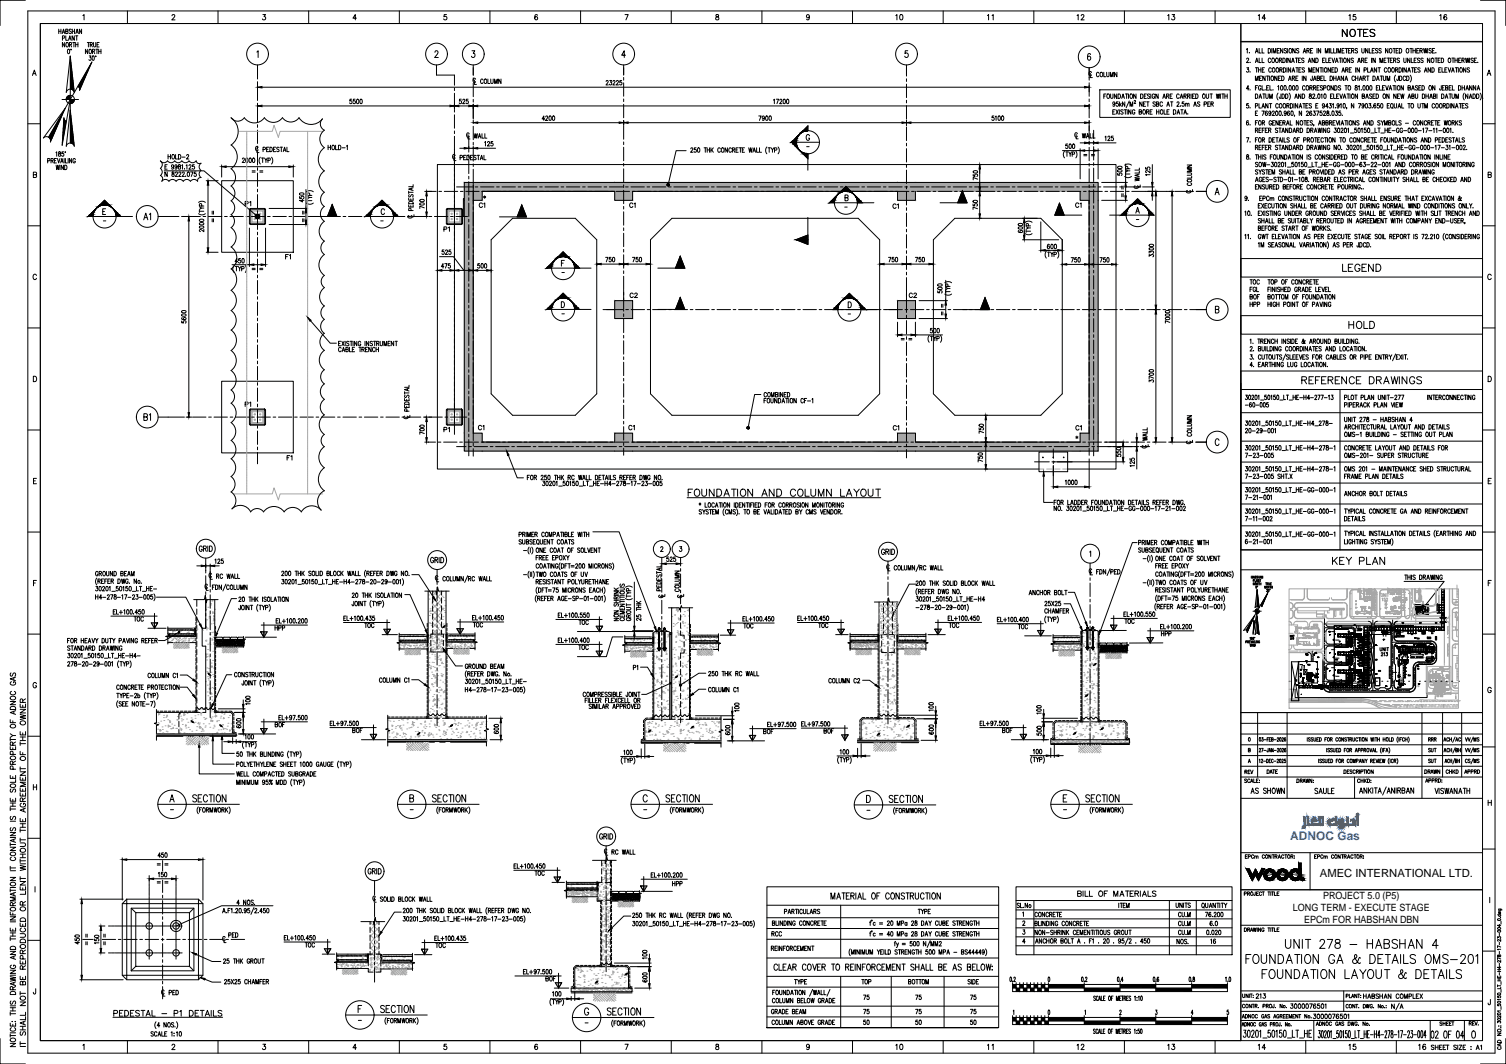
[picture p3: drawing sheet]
<svg xmlns="http://www.w3.org/2000/svg" width="841mm" height="594mm" viewBox="0 0 841 594" stroke-linecap="round" stroke-linejoin="round" font-family="sans-serif">
<defs><g id="words">
<text font-size="6.7" fill="#1859a9" x="721" y="469">ADNOC Gas</text>
<text font-size="6.3" x="737" y="490">AMEC INTERNATIONAL LTD.</text>
<g font-size="5.6">
<text x="739" y="502">PROJECT 5.0 (P5)</text>
<text x="722" y="509">LONG TERM - EXECUTE STAGE</text>
<text x="728" y="516">EPCm FOR HABSHAN DBN</text>
</g>
</g></defs>
<g fill="#a7a7a7" stroke="#a7a7a7" stroke-width=".56">
<path d="M207 410h2v3z"/>
<path d="M570 410h1v3z"/>
<path d="M214 351h2v3z"/>
<path d="M622 349h2l-2 3z"/>
<path d="M603 102l10 10v-10zM603 102l10 10h-10z"/>
<path d="M501 102l10 10v-10zM501 102l10 10h-10z"/>
<path d="M343 102l10 10v-10zM343 102l10 10h-10z"/>
<path d="M259 102l10 10v-10zM259 102l10 10h-10z"/>
<path d="M343 242l10 10v-10zM343 242l10 10h-10z"/>
<path d="M259 242l10 10v-10zM259 242l10 10h-10z"/>
<path d="M603 242l10 10v-10zM603 242l10 10h-10z"/>
<path d="M501 242l10 10v-10zM501 242l10 10h-10z"/>
<path d="M269 102l232 5v-5zM269 102l232 5h-232z"/>
<path d="M511 102l92 5v-5zM511 102l92 5h-92z"/>
<path d="M269 247l232 5v-5zM269 247l232 5h-232z"/>
<path d="M511 247l92 5v-5zM511 247l92 5h-92z"/>
<path d="M259 112l5 130v-130zM259 112l5 130h-5z"/>
<path d="M608 112l5 130v-130zM608 112l5 130h-5z"/>
<path d="M501 168l10 10v-10zM501 168l10 10h-10z"/>
<path d="M343 168l10 10v-10zM343 168l10 10h-10z"/>
<path d="M613 359h1zM613 359h1z"/>
<path d="M249 354h1zM249 354h1z"/>
<path d="M239 354v1zM239 354v1z"/>
</g>
<g fill="none" stroke="#000" stroke-width=".56">
<path d="M143 29l1-1v4M144 36v8M243 29v-1l2 1-2 3h2M244 36v6h10v6M264 28h1l-1 2a1.1 1.1 0 0 1 1 1 1.1 1.1 0 0 1-2 0M264 36v6M348 36v6M349 31h-2l2-3v4M506 36v6M507 28h-1l-1 2a1.1 1.1 0 0 1 2 0 1.1 1.1 0 0 1 0 2 1.1 1.1 0 0 1-2-1M608 38v7M609 30a1.9 1.9 0 0 0-2 2 1.9 1.9 0 0 0 1 2 1.1 1.1 0 0 0 1-2 1 1 0 0 0-2 0"/>
<path d="M144 46v10M144 58v10M146 59h105M146 49h460M196 55h-1v1a.7 .7 0 0 1 1 1 .7 .7 0 0 1 0 1 .7 .7 0 0 1-1-1M198 55h-1v1a.7 .7 0 0 1 1 1 .7 .7 0 0 1 0 1 .7 .7 0 0 1-1-1M199 56a1.1 1.1 0 0 1 1 1 1.1 1.1 0 0 1-1 1zM201 56a1.1 1.1 0 0 1 1 1 1.1 1.1 0 0 1-1 1zM254 49v2M254 52v9M256 59h6M258 55h-1v1a.7 .7 0 0 1 1 1 .7 .7 0 0 1 0 1 1.1 1.1 0 0 1-2-1"/>
<path d="M258 56l1-1 1 1-2 2h2M261 55h-1v1a.7 .7 0 0 1 1 1 .7 .7 0 0 1 0 1 .7 .7 0 0 1-1-1M264 43v2M264 46v8M264 55v2M264 58v9M265 45v2h1M266 44a.7 .7 0 0 0-1 0 .7 .7 0 0 0-1 1 .7 .7 0 0 0 1 1 .7 .7 0 0 0 1 0M267 59h339M270 45a.7 .7 0 0 0-1-1 .7 .7 0 0 0-1 1v1a.7 .7 0 0 0 1 1 .7 .7 0 0 0 1-1M272 44v3h2M274 44v2l1 1v-1v-2"/>
<path d="M276 47v-3l1 3 1-3v3M280 44v3l-2-3v3M338 46l1-1 1 1-2 1h2M340 45h2l-1 1a.7 .7 0 0 1 1 1 1 1 0 0 1-2 0M342 46l1-1v1l-1 1h2M344 46l1-1v1l-1 1h1M347 45h-1v1a.7 .7 0 0 1 1 0 .7 .7 0 0 1 0 1 .7 .7 0 0 1-1 0M348 43v2M348 46v8M348 55v2M348 58v8M432 56v-1v3"/>
<path d="M433 55h2l-1 3M435 56l1-1 1 1-2 2h2M438 56a1.1 1.1 0 0 1 1 1 1.1 1.1 0 0 1-1 1zM440 56a1.1 1.1 0 0 1 1 1 1.1 1.1 0 0 1-1 1zM506 44v1M506 47v7M506 56v1M506 59v7M608 46v8M608 55v2M608 58v8M609 41v2h1"/>
<path d="M610 40a.7 .7 0 0 0-1 0 .7 .7 0 0 0-1 1 .7 .7 0 0 0 1 1 .7 .7 0 0 0 1 0M614 41a.7 .7 0 0 0-1-1 .7 .7 0 0 0-1 1v1a.7 .7 0 0 0 1 1 .7 .7 0 0 0 1-1M616 40v3h2M618 40l1 3v-3M620 43v-3l1 3 1-3v3M624 40v3l-2-3v3M144 70v1M144 73v7M254 61v2M254 64v8M254 73v2M254 76v167"/>
<path d="M261 75v3h1M262 76v9M262 75a.7 .7 0 0 0-1-1 .7 .7 0 0 0 0 1v1a.7 .7 0 0 0 0 1 .7 .7 0 0 0 1-1M264 67v2M264 70v8M264 79v2M265 75v2l1-2v2l1-2M267 69h79M267 77l1-2 1 2M267 76h1M269 75v2h1M271 79v3"/>
<path d="M271 75v2h1M272 80v-1a.7 .7 0 0 1 1 0 .7 .7 0 0 1 0 1l-1 2h2M275 79h-1v1a.7 .7 0 0 1 1 0 .7 .7 0 0 1 0 1 .7 .7 0 0 1-1 0M304 66h-1l1-1v2M305 65h1l-1 2h1M307 65a1.2 1.2 0 0 1 1 1 1.2 1.2 0 0 1-1 1zM309 65a1.2 1.2 0 0 1 1 1 1.2 1.2 0 0 1-1 1zM348 67v3M348 70v8M348 79v2M351 69h153M424 65h1l-1 2"/>
<path d="M427 66a.7 .7 0 0 1-1 0 .7 .7 0 0 1 1-1 1.2 1.2 0 0 1 0 1 1.2 1.2 0 0 1-1 1M428 65a1.2 1.2 0 0 1 1 1 1.2 1.2 0 0 1-1 1zM430 65a1.2 1.2 0 0 1 1 1 1.2 1.2 0 0 1-1 1zM445 79h13M452 76a1 1 0 0 0-1-1 1 1 0 0 0-1 1v1a1 1 0 0 0 1 1 1 1 0 0 0 1-1h-1M506 67v3M506 71v8M506 80v1M509 69h97M555 65h-1v1a.8 .8 0 0 1 1 0 .8 .8 0 0 1 0 1 .8 .8 0 0 1-1 0M556 65v2M558 65a1.2 1.2 0 0 1 1 1 1.2 1.2 0 0 1-1 1z"/>
<path d="M560 65a1.2 1.2 0 0 1 1 1 1.2 1.2 0 0 1-1 1zM601 75v3h1M602 75a.7 .7 0 0 0-1-1 .7 .7 0 0 0-1 1v1a.7 .7 0 0 0 1 1 .7 .7 0 0 0 1-1M603 80h3M604 75l1 2v-2l1 2v-2M607 77v-2l1 2M607 76h1M608 67v11M608 79v2M608 80h3M609 75v2h1M610 75v2h2"/>
<path d="M611 73v4M611 79v2M613 80h10M617 76h1v3M619 77v-1h1l-1 3h1M622 76h-1v1a.8 .8 0 0 1 1 0 .8 .8 0 0 1 0 1 .8 .8 0 0 1-1 0M90 90a2.5 2.5 0 0 0 4 0 2.4 2.4 0 0 0 4 0 2.4 2.4 0 0 0 4 0 2.5 2.5 0 0 0 4 0 2.4 2.4 0 0 0 4 0l1 1h1a2.4 2.4 0 0 0 0 4 2.5 2.5 0 0 0 0 4 1.7 1.7 0 0 0-2 2 2.5 2.5 0 0 0-4 0 2.5 2.5 0 0 0-4 0 2.4 2.4 0 0 0-4 0 2.5 2.5 0 0 0-4 0 2.4 2.4 0 0 0-4 0l1-2a1.8 1.8 0 0 1 0-3 2.7 2.7 0 0 1 0-4l-1-1zM92 95h22l29 25M92 93h1M93 92h-1v2h1M93 96v3l-1-3v3M94 86v3"/>
<path d="M94 87h1M95 86v3M96 96v1a.8 .8 0 0 1 1 0 .8 .8 0 0 1 0 1 .8 .8 0 0 1-1 0l1-1v-1zM97 93a.7 .7 0 0 1-1 0 .7 .7 0 0 1 1-1v2h-1M98 97v-1h1l-1 3h1M98 86v3h1M99 93a.7 .7 0 0 1-1 0 .7 .7 0 0 1 1-1v2h-1M100 86a1.3 1.3 0 0 1 1 2 1.3 1.3 0 0 1-1 1zM100 92v1a.8 .8 0 0 1 1 0 .8 .8 0 0 1 0 1 .8 .8 0 0 1-1 0l1-1zM100 97v-1h1l-1 3h1M101 92h1v2M102 88h1"/>
<path d="M102 97v-1h1l-1 3h1M103 94h.1M104 98h.1M104 92v2M104 87l1-1v1l-1 2h1M105 96a1.1 1.1 0 0 1 1 1 1.1 1.1 0 0 1-1 1zM106 93v-1h1l-2 2h2M106 96h2l-1 3M109 92h-1l-1 1a1 1 0 0 1 2 0 .8 .8 0 0 1-1 1 .8 .8 0 0 1-1 0M109 96l-1 1a1 1 0 0 1 2 0 .7 .7 0 0 1-1 1 .7 .7 0 0 1-1 0M124 92v7M126 93h35"/>
<path d="M135 89l1-1a.7 .7 0 0 1 0 1 .7 .7 0 0 1 0 1l-1 1h2M137 88a1.4 1.4 0 0 1 2 2 1.1 1.1 0 0 1-2 1zM139 88a1.1 1.1 0 0 1 1 2 1.1 1.1 0 0 1-1 1zM141 95h1M141 96h1M141 88a1.1 1.1 0 0 1 1 2 1.1 1.1 0 0 1-1 1zM143 83v2h2M144 82v1M144 85v7M144 94v1M144 97v7M144 82a.7 .7 0 0 0-1 0 .7 .7 0 0 0 0 1 .7 .7 0 0 0 0 1 .7 .7 0 0 0 1 0"/>
<path d="M145 95h2M145 96h2M145 88v1v3M146 88h1M147 88v3M147 83h1v-1h-1v3M148 88l1 1v-1M149 89v2M149 83h1M150 90l1-1v-1h-1v3M150 82h-1v3h1M151 82a1.3 1.3 0 0 1 1 1 1.3 1.3 0 0 1-1 2z"/>
<path d="M152 88v1v3M153 83h.1M154 82h-1v3h1M156 83h-1l1 1h-1M156 82h2M157 82v3M158 85l1-3 1 3M158 84h1M160 82v3h1M164 92v7M183 82h2M183 81v3"/>
<path d="M185 81v3M187 81v3h2M189 81a1.3 1.3 0 0 1 1 1 1.3 1.3 0 0 1-1 2zM191 83h2M194 82v-1v3M253 87v3h2M254 87a.7 .7 0 0 0-1-1 .7 .7 0 0 0 0 1v1a.7 .7 0 0 0 0 1 .7 .7 0 0 0 1-1M257 83h2M257 88h1v-1h-1v2M259 88h1M260 87h-1v2h1M261 87a1.3 1.3 0 0 1 1 1 1.3 1.3 0 0 1-1 1z"/>
<path d="M262 86v2M262 89v8M262 98v2M262 83h2M263 88h.1M264 87h-1v2h1M264 82v8M264 91v2M264 95v151M266 87h-1l1 1-1 1M266 87h2M267 83h10"/>
<path d="M267 87v2M268 89l1-2 1 2M268 88h1M270 87v2h1M348 82v8M348 91v2M348 94v8M383 84h-5l-5 19M386 83a.7 .7 0 0 1 1 0 .7 .7 0 0 1 0 1l-1 1h1M389 83h-1v1a.7 .7 0 0 1 1 0 .7 .7 0 0 1 0 1 .7 .7 0 0 1-1 0M390 83a1.1 1.1 0 0 1 1 1 1.1 1.1 0 0 1-1 1zM393 83h2"/>
<path d="M394 83v2M395 83v2M395 84h1M396 83v2M397 83v2M397 84l1 1M398 83l-1 1M402 83a.7 .7 0 0 0-1 0v1a.7 .7 0 0 0 0 1 .7 .7 0 0 0 1-1M406 83v2l-1-2v2M408 83a.7 .7 0 0 0-1 0v1a.7 .7 0 0 0 1 1 .7 .7 0 0 0 0-1M409 84h1v-1h-1v2M410 84v1"/>
<path d="M411 84h1M412 83h-1v2h1M413 83h1M413 83v2M415 84h.1M416 83h-1v2h1M418 83l1 2v-2l1 2v-2M420 85l1-2 1 2M421 84h1M423 83v2h1M424 83v2h1M428 82v2v2"/>
<path d="M429 83h1M430 83v2M431 83v1l1-1M431 84v1M433 84h1v-1h-1v2M435 82v2v2M450 82h2M451 86a6 6 0 0 1-6-7 6 6 0 0 1 6-6v-3l-9 9 9 10v-3v9M506 83v7M506 92v1M506 95v7M543 97v1h2a.8 .8 0 0 1 0-1 .8 .8 0 0 1 1 0 1 1 0 0 1 0 2"/>
<path d="M544 96a1.2 1.2 0 0 1 1-1 1.2 1.2 0 0 1 1 1 1.2 1.2 0 0 1-2 1 1.2 1.2 0 0 1 0-1zM546 92h2M547 92v15M593 84h11M594 84v2v2M595 85h1M596 85v2M596 80h-1v2a.7 .7 0 0 1 1 0 .7 .7 0 0 1 0 1 .7 .7 0 0 1-1-1M597 85l1 1v-1M597 81a1.1 1.1 0 0 1 1 1 1.1 1.1 0 0 1-1 1zM598 86v1M599 86h1v-1h-1v2"/>
<path d="M599 81a1.1 1.1 0 0 1 1 1 1.1 1.1 0 0 1-1 1zM601 84v2v2M603 83v17M605 86h2M605 87h2M606 84h5M608 82v8M608 91v2M608 94v8M610 86h1M610 87h1M611 82v7"/>
<path d="M611 91v1M611 94v7M613 83v17M624 97v1h1a.7 .7 0 0 1 0-1 .7 .7 0 0 1 1 0 .7 .7 0 0 1 0 1M624 95a1.2 1.2 0 0 1 2-1 1.2 1.2 0 0 1 0 2 1.2 1.2 0 0 1-1 0 1.2 1.2 0 0 1-1-1zM624 93a1.2 1.2 0 0 1 2 0 1.2 1.2 0 0 1 0 1 1.2 1.2 0 0 1-1 0 1.2 1.2 0 0 1-1-1zM628 99h2h2M628 92h2h2M629 95h1l-1 1M629 97h2M629 92v10M630 95h1"/>
<path d="M630 94v-1h-1v1h2M634 99l2 1h-2l2 1h-2M635 97v1M636 97l-2 1 2 1M636 95v2h-2M636 94v1h-2M640 93v1l1 1a1 1 0 0 1 0-2 .8 .8 0 0 1 1 0 1 1 0 0 1 0 2M642 98h-2M642 95v1h-1a.7 .7 0 0 0-1-1 .7 .7 0 0 0 0 1M644 92v10M663 96h2v1v1h-2M663 92h2l-2 1h2"/>
<path d="M665 98v1h-2M665 94h-2l2 1-2 1h2M54 117l-2 4h-3l9-9 10 9h-3a6 6 0 0 0-4-6 6 6 0 0 0-7 2zM57 118h1M59 117h-2v3h2M83 120l1-1v4M111 119l2 1 2-1M111 113l2-1 2 1M111 115l2 1-2 1M111 118h3M111 117v2M113 116h1"/>
<path d="M113 115l-1-1-1 1h3M115 101h7M116 103v35M118 118v2M119 118v2M124 101h40v40h-40zM137 114h1v-1l-1-1v3M139 117l1-1h8v1v8h-8h-1zM139 113l1-1v3M140 117h8v8h-8zM140 116l-1 1M144 106v1"/>
<path d="M144 109v7M144 118v1M148 116v1M150 116h22M167 110v1h1a.7 .7 0 0 1 0-1 .7 .7 0 0 1 1 0 .7 .7 0 0 1 0 1M167 108a1.2 1.2 0 0 1 2-1 1.2 1.2 0 0 1 1 2 1.3 1.3 0 0 1-2 0 1.3 1.3 0 0 1-1-1zM169 111v2l-2-1h3M169 118v2M170 118v2M171 106v10M171 119v4M171 113l2 1 2-1"/>
<path d="M171 107l2-1 2 1M172 109l1 1-1 1M172 112h2M172 111v2M173 110h1M173 109v-1h-1v1h2M181 107a5 5 0 0 0 0 8M181 115a5 5 0 0 0 0 9 7 7 0 0 0 0 11 5 5 0 0 0 0 7 7 7 0 0 0 0 12 4 4 0 0 0 0 7 6 6 0 0 0 0 10 5 5 0 0 0 0 7 5 5 0 0 0 0 8 6 6 0 0 0 0 10 7 7 0 0 0 0 10 5 5 0 0 0 0 8 5 5 0 0 0 0 9 5 5 0 0 0 0 9 7 7 0 0 0 0 11 4 4 0 0 0 0 6 7 7 0 0 0 0 12 8 8 0 0 0 0 13 7 7 0 0 0-2 11 7 7 0 0 0-11 1 6 6 0 0 0-9 0 7 7 0 0 0-12 0 4 4 0 0 0-7 0 6 6 0 0 0-10-2 6 6 0 0 0-1-9 5 5 0 0 0 0-9 6 6 0 0 0 0-10 6 6 0 0 0 0-10 6 6 0 0 0 0-10 7 7 0 0 0 0-11 4 4 0 0 0 0-7 7 7 0 0 0 0-11 7 7 0 0 0 0-11 7 7 0 0 0 0-12M181 107a7 7 0 0 1 0-12 8 8 0 0 1 0-13 6 6 0 0 1 0-9 4 4 0 0 1-1-7 8 8 0 0 1-13 0 6 6 0 0 1-9 0 6 6 0 0 1-10 0 7 7 0 0 1-12 0 5 5 0 0 1-7 0 9 9 0 0 1 0 15 8 8 0 0 1 0 13 6 6 0 0 1 0 10 5 5 0 0 1 0 8 5 5 0 0 1 0 8 4 4 0 0 1 0 7 7 7 0 0 1 0 11 7 7 0 0 1 0 12 7 7 0 0 1 0 12M186 114l2 7h-5zM215 117a1 1 0 0 0-1 0 1 1 0 0 0-1 1v1a1 1 0 0 0 1 1 1 1 0 0 0 1-1M228 114v2h3v-2"/>
<path d="M228 111v1h3v-1M228 107h3M228 107v1M228 113h1a1.3 1.3 0 0 1 1-1 1.3 1.3 0 0 1 1 2h-3zM229 109v1l1-1h1l-1 1M229 111v1M229 115v1M230 118l-1-2h-1v2h3M230 105v1M231 105l-3 1h3M231 103v1h-3M231 120v1h-2"/>
<path d="M235 114a1.2 1.2 0 0 1 1-1 1.2 1.2 0 0 1 1 1 1.2 1.2 0 0 1-2 1 1.2 1.2 0 0 1 0-1zM235 112a1.2 1.2 0 0 1 1-1 1.2 1.2 0 0 1 1 1 1.2 1.2 0 0 1-2 1 1.2 1.2 0 0 1 0-1zM237 116l-3-1v1M237 107h7M238 109v9M245 107h2M248 107h8M249 117l1-1h8v1v8h-8h-1zM250 117h8v8h-8zM250 116l-1 1M255 104h9M257 107h2"/>
<path d="M258 116v1M259 111v10h-1M259 102h354v150h-354zM260 107h8M262 101v8M262 110v2M262 113v8M265 104h2M268 104h8M269 114a.9 .9 0 0 0-1-1 .9 .9 0 0 0 0 1v1a.9 .9 0 0 0 0 1 .9 .9 0 0 0 1-1M270 110h1M270 114l1-1v3"/>
<path d="M271 109v2M271 110h-1M277 104h2M280 104h8M289 104h2M291 114l3 7h-5zM292 104h8M301 104h2M304 104h8M313 104h2M316 104h8M325 104h2"/>
<path d="M328 104h8M337 104h2M340 104h8M344 107h8M348 103v2M348 106v8M348 115v2M348 118v8M349 104h2M352 104h8M353 114a.9 .9 0 0 0-1-1 .9 .9 0 0 0 0 1v1a.9 .9 0 0 0 0 1 .9 .9 0 0 0 1-1M354 114l1-1v3"/>
<path d="M361 104h2M364 104h8M373 104h2M376 104h8M385 104h2M388 104h8M397 104h2M400 104h8M409 104h2M412 104h8M421 104h2M424 104h8"/>
<path d="M433 104h2M436 104h8M445 104h2M448 104h8M457 104h2M460 104h8M466 113h22M469 104h2M472 116h1M472 110h1v-1h-1v3h1l1-1-1-1M472 104h8M472 104l10 9h-3a6 6 0 0 0-7-6 6 6 0 0 0-6 6h-3z"/>
<path d="M481 104h2M484 104h8M493 104h2M496 104h8M500 114a.9 .9 0 0 0-1 0 .9 .9 0 0 0 0 1 .9 .9 0 0 0 0 1 .9 .9 0 0 0 1 0M501 114h1v2M501 107v5h10v-5M505 104h2M506 104v1M506 107v7M506 116v1M506 119v7"/>
<path d="M508 107h-155v5h-10v-5h-74v5h-5M508 104h8M509 107h2M512 107h8M517 104h2M520 104h8M521 107h2M524 107h8M525 113h15M529 104h2M532 104h8M533 107h2"/>
<path d="M536 107h8M537 107l3 6h-5zM541 104h2M543 114v1h1a.7 .7 0 0 1 0-1 1 1 0 0 1 2 0 .7 .7 0 0 1-1 1M543 112a1.3 1.3 0 0 1 2 0 1.3 1.3 0 0 1 1 1 1.2 1.2 0 0 1-2 0 1.2 1.2 0 0 1-1-1zM544 104h8M545 107h11M546 117l-3-1v1M546 100l-3-1v1M547 109v10M553 104h2M556 104h8"/>
<path d="M557 107h2M560 107h8M565 104h2M568 104h8M569 107h2M572 107h8M577 104h2M580 104h8M581 107h2M584 107h8M589 104h2M592 113l2 7h-5z"/>
<path d="M592 104h8M593 107h2M596 107h8M601 104h2M602 114a.9 .9 0 0 0-1-1 .9 .9 0 0 0 0 1v1a.9 .9 0 0 0 0 1 .9 .9 0 0 0 1-1M603 114l1-1v3M603 107v5h5M604 104h8M605 107h2M608 107h8M608 103v2M608 106v140"/>
<path d="M611 103v1M611 106v7M611 115v1M611 118v7M613 104h2M615 112h15M615 102h15M616 104h8M617 107h2M620 107h8M625 104h2M626 104v2"/>
<path d="M626 108v2M627 104v2M627 108v2M628 104h9M629 104v5M629 107h2M632 107h24M634 104a.7 .7 0 0 0-1 1 .7 .7 0 0 0 1 0h1a.7 .7 0 0 0 1 0 .7 .7 0 0 0-1-1M634 119l1-3 1 3M635 118h1M637 103v1h-3M638 104h7"/>
<path d="M644 104v3M644 109v3M645 109v61M655 109v135M656 107h8M663 106a.7 .7 0 0 0 0 1 .7 .7 0 0 0 0 1h1a.7 .7 0 0 0 1-1 .7 .7 0 0 0-1-1M664 102a.7 .7 0 0 0-1 1 .7 .7 0 0 0 1 1h1a.7 .7 0 0 0 0-1 .7 .7 0 0 0 0-1M665 107h2M666 106v1h-3M668 107h6M679 109l1-4 1 4M679 107h1"/>
<path d="M52 121h22M58 123h1M80 123l1-4 2 4M81 122h1M88 121h12M101 121h11M105 123v107M111 126h2l1 1a1.2 1.2 0 0 1-1 0 1.2 1.2 0 0 1-2-1zM111 125l2-1 1 1a1.2 1.2 0 0 1-1 1 1.2 1.2 0 0 1-2-1zM111 123l2-1 1 1a1.2 1.2 0 0 1-1 1 1.2 1.2 0 0 1-2-1zM113 121h2M114 128v1l-2-1-1 1h1"/>
<path d="M116 121h8M118 122v2M119 122v2M125 121h2M128 121h8M137 121h2M139 125h1M139 127v22M140 121h8M144 121v7M144 130v1M144 133v7"/>
<path d="M148 125h.1M148 127v22M149 121h2M150 125h22M152 121h8M161 121h2M164 121h6M169 122v2M170 122v2M172 121h18M192 121h1M195 121h7"/>
<path d="M204 121h1M207 121h19M207 121h-3l9-9 9 9M207 121a6 6 0 0 1 6-7 6 6 0 0 1 7 7M213 123h1M228 121h1M228 120a.7 .7 0 0 0 0 1 .7 .7 0 0 0 1 1 .7 .7 0 0 0 1-1 .7 .7 0 0 0 0-1M231 121h8M240 121h1M243 121h7M248 128h1v-1h-1v2M248 140h-1v1a.7 .7 0 0 1 1 0 .7 .7 0 0 1 0 1 .7 .7 0 0 1-1 0"/>
<path d="M249 125h1M250 127h1v2M252 121h1M252 140h-1v1a.7 .7 0 0 1 1 0 .7 .7 0 0 1 0 1 .7 .7 0 0 1-1 0M255 121h6M258 125h.1M262 122v2M262 125v8M262 134v2M262 137v8M279 121h15M286 122h35l12 12v86l-12 12h-35l-12-12v-86z"/>
<path d="M348 127v2M348 130v8M348 139v2M363 134l12-12h104l12 12v86l-12 12h-104l-12-12zM444 134l7-3v5zM451 121v15M506 128v1M506 131v7M506 140v1M521 134l12-12h48l12 12v86l-12 12h-48l-12-12zM569 127a1.2 1.2 0 0 1 1-1 1.2 1.2 0 0 1 1 2 1.2 1.2 0 0 1-1 0 1.2 1.2 0 0 1-1-1zM569 125a1.2 1.2 0 0 1 1 0 1.2 1.2 0 0 1 1 1 1.2 1.2 0 0 1-1 0 1.2 1.2 0 0 1-1-1z"/>
<path d="M569 129a1.2 1.2 0 0 0 1 1 1.2 1.2 0 0 0 1-1 .7 .7 0 0 0-1 0 .7 .7 0 0 0 0 1M571 134h20M572 122v12M573 130l1 1 2-1M573 124l1-1 2 1M573 127h1l-1 1M573 129h3M573 128v2M574 127h2M574 126v-1h-1v1h3M581 124v17M581 140h12"/>
<path d="M586 137v-1a1.2 1.2 0 0 0-1 2 1.2 1.2 0 0 0 1 1 .7 .7 0 0 0 0-1 .7 .7 0 0 0-1-1v1M587 136a1.1 1.1 0 0 1 1 2 1.1 1.1 0 0 1-1 1zM589 136a1.1 1.1 0 0 1 1 2 1.1 1.1 0 0 1-1 1zM589 120h15M611 127v1M611 130v7M611 139v1M620 120h24l-9-9-9 9h3M629 120a6 6 0 0 1 6-6 6 6 0 0 1 7 6M635 123h1M642 139a1.2 1.2 0 0 1 1-1 1.2 1.2 0 0 1 1 1 1.2 1.2 0 0 1-1 1 1.2 1.2 0 0 1-1-1zM642 137a1.2 1.2 0 0 1 1-1 1.2 1.2 0 0 1 1 1 1.2 1.2 0 0 1-1 1 1.2 1.2 0 0 1-1-1z"/>
<path d="M115 141h7M130 148h9M131 148l-1 2 1 2M131 149h2M132 149v2M133 146h-2l1-2v3M133 149l1 1 1-1M134 150v1M134 144h-1v1a.7 .7 0 0 1 1 0 1 1 0 0 1 0 2 .7 .7 0 0 1-1-1M135 150h1v-1h-1v2M135 144a1.1 1.1 0 0 1 1 2 1.1 1.1 0 0 1-1 1zM137 148l1 2-1 2"/>
<path d="M141 150h1M141 151h1M142 148h4M144 142v1M144 145v7M144 154v1M144 157v7M145 150h2M145 151h2M159 143h1M161 142h-2v3M162 143v-1v3"/>
<path d="M244 150v2M245 143h8l6 8M247 151h4M248 149h-2l1-2v3M248 147h2l-1 3M249 140h1l-1 2h1M251 147h-1v1a.7 .7 0 0 1 1 0 .7 .7 0 0 1 0 1 .7 .7 0 0 1-1 0M256 151h6M262 146v2M262 149v8M262 158v2M267 151h5"/>
<path d="M268 147h-1v1a.7 .7 0 0 1 1 0 .7 .7 0 0 1 0 1 .7 .7 0 0 1-1 0M269 147a1.1 1.1 0 0 1 1 1 1.1 1.1 0 0 1-1 2zM271 147a1.1 1.1 0 0 1 1 1 1.1 1.1 0 0 1-1 2zM308 150a6 6 0 0 1 6-7 6 6 0 0 1 7 7M314 147h1M314 152h1M315 145h-1v4M321 150h3l-10-9-9 9h25M336 147h10M338 144h2l-1 2M341 144h-1v1a.7 .7 0 0 1 1 0 .7 .7 0 0 1 0 1 .7 .7 0 0 1-1 0M342 144a1.1 1.1 0 0 1 1 1 1.1 1.1 0 0 1-1 1z"/>
<path d="M348 142v8M348 151v2M348 154v8M351 147h10M353 144h2l-1 2M356 144h-1v1a.7 .7 0 0 1 1 0 .7 .7 0 0 1 0 1 .7 .7 0 0 1-1 0M357 144a1.1 1.1 0 0 1 1 1 1.1 1.1 0 0 1-1 1zM367 150h15M380 143l2 7h-5zM494 147h10M496 144h2l-1 2M499 144h-1v1a.7 .7 0 0 1 1 0 .7 .7 0 0 1 0 1 .7 .7 0 0 1-1 0"/>
<path d="M500 144a1.1 1.1 0 0 1 1 1 1.1 1.1 0 0 1-1 1zM506 143v7M506 152v1M506 155v7M509 147h10M511 144h1v2M514 144h-1v1a.7 .7 0 0 1 1 0 .7 .7 0 0 1 0 1 .7 .7 0 0 1-1 0M515 144a1.1 1.1 0 0 1 1 1 1.1 1.1 0 0 1-1 1zM524 159a1.2 1.2 0 0 1 1-1 1.2 1.2 0 0 1 1 2 1.2 1.2 0 0 1-1 0 1.2 1.2 0 0 1-1-1zM528 158l1-1 2 1M528 157v11M529 160v-1h-1v1h3"/>
<path d="M584 140v2v2M585 141h1M586 141v2M587 141v1l1-1M587 142v1M589 142h1v-1h-1v2M591 140v2v2M596 148h10M598 144h1v2M601 144h-1v1a.7 .7 0 0 1 1 0 .7 .7 0 0 1 0 1 .7 .7 0 0 1-1 0M602 144a1.1 1.1 0 0 1 1 1 1.1 1.1 0 0 1-1 1zM611 148h10"/>
<path d="M611 142v7M611 151v1M611 154v7M614 144h2l-1 2M617 144h-1v1a.7 .7 0 0 1 1 0 .7 .7 0 0 1 0 1 .7 .7 0 0 1-1 0M618 144a1.1 1.1 0 0 1 1 1 1.1 1.1 0 0 1-1 1zM623 147v2M642 143v-1l1 1a.7 .7 0 0 1 1-1 .7 .7 0 0 1 0 1M642 141v-1l1 1a.7 .7 0 0 1 1-1 .7 .7 0 0 1 0 1M101 179v1h1a.7 .7 0 0 1 1-1 .7 .7 0 0 1 1 0 .7 .7 0 0 1-1 1M102 176a1.2 1.2 0 0 1 1-1 1.2 1.2 0 0 1 1 1 1.2 1.2 0 0 1-2 1 1.2 1.2 0 0 1 0-1zM102 174a1.2 1.2 0 0 1 1-1 1.2 1.2 0 0 1 1 1 1.2 1.2 0 0 1-2 1 1.2 1.2 0 0 1 0-1z"/>
<path d="M102 177l-1 1a1.2 1.2 0 0 0 2 1 1.2 1.2 0 0 0 1-1 .7 .7 0 0 0-1-1 .7 .7 0 0 0 0 1M129 162a7 7 0 0 1 0 11 7 7 0 0 1 0 11M144 166v1M144 169v7M144 178v1M173 179l11 13h4M262 161v8M262 170v2M262 173v8M308 173h22M310 168l-1 2-1 3h-3l9-9 10 9h-3a6 6 0 0 0-4-6 6 6 0 0 0-7 1zM313 168a1.6 1.6 0 0 1 2 2 1.6 1.6 0 0 1-2 2z"/>
<path d="M314 175h1M339 173h9M343 168h10v10h-10zM348 162v11h-11M348 163v2M348 166v8M348 175v2M348 178v8M349 173h2M352 173h8M354 164a.9 .9 0 0 0-1 0 .9 .9 0 0 0-1 1 1 1 0 0 0 0 1 1 1 0 0 0 2 0M354 164h1h1l-2 2h2"/>
<path d="M361 173h2M364 173h20M380 166l2 7h-5zM385 173h2M388 173h8M397 173h2M400 173h8M409 173h2M412 173h8M421 173h2M424 173h8M433 173h2"/>
<path d="M436 173h8M445 173h2M448 173h8M457 173h2M460 173h8M465 173l9-9 9 9h-2M469 173h2M472 173h8M474 175h1M474 169a1.6 1.6 0 0 1 1 1 1.6 1.6 0 0 1-1 2zM481 173a6 6 0 0 0-7-7 6 6 0 0 0-6 7h22M481 173h2"/>
<path d="M484 173h8M493 173h2M496 173h8M501 168h10v10h-10zM501 180v8M505 173h2M506 162v11h-11M506 164v1M506 167v7M506 176v1M506 179v7M508 173h8"/>
<path d="M510 164a1 1 0 0 0-2 0 .9 .9 0 0 0 0 1 .9 .9 0 0 0 0 1 1 1 0 0 0 2 0M510 164h1h1l-2 2h2M511 180v8M513 178h16M513 168h16M517 173h2M520 173h8M524 162v1l1 1a1 1 0 0 1 0-2 .7 .7 0 0 1 1 1 .7 .7 0 0 1 0 1M524 161a1.2 1.2 0 0 1 1-1 1.2 1.2 0 0 1 1 1 1.2 1.2 0 0 1-1 1 1.2 1.2 0 0 1-1-1zM526 170v2M526 174v2M527 170v2"/>
<path d="M527 174v2M528 164l1 1 2-1M528 160l1 1-1 1M528 163h3M528 162v2M528 170v5M529 161h2M529 173h2M532 173h21M550 166l3 7h-6zM553 173h2M556 173h8"/>
<path d="M565 173h2M568 173h8M577 173h2M580 173h8M589 173h2M592 173h8M601 173h2M604 173h8M611 163v1M611 166v7M611 175v1M611 178v7"/>
<path d="M613 173h2M616 173h8M625 173h2M628 173h8M637 173h2M640 173h8M645 175v69M649 173h2M651 177a1.2 1.2 0 0 1 1 0 1.2 1.2 0 0 1 1 1 1.2 1.2 0 0 1-1 1 1.2 1.2 0 0 1-1-2zM651 176a1.2 1.2 0 0 1 1-1 1.2 1.2 0 0 1 1 1 1.2 1.2 0 0 1-1 1 1.2 1.2 0 0 1-1-1zM651 174a1.2 1.2 0 0 1 1-1 1.2 1.2 0 0 1 1 1 1.2 1.2 0 0 1-1 1 1.2 1.2 0 0 1-1-1zM652 173h8"/>
<path d="M661 173h2M664 173h10M679 173h1v-2h-1v4l2-1v-1h-1M144 181v7M144 190v1M144 193v7M189 192h1M190 191h-1v2h1M190 194a.7 .7 0 0 0-1 1 .7 .7 0 0 0 1 1M191 191l1 2M191 196l1-2 1 2M191 196h1"/>
<path d="M192 191l-1 2M193 191v2M193 195h1v-1h-1v2h1v-1M195 191h-1l1 1v1h-1M195 194v2h1M195 191h2M196 191v2M197 195h1M197 191v2M198 194h-1v2h1M199 191v2l-1-2v2M200 194h2"/>
<path d="M201 194v2M201 191a.7 .7 0 0 0-1 1 .7 .7 0 0 0 1 1 .7 .7 0 0 0 0-1M202 195h1v-1h-1v2M203 195v1M204 191v2M204 195h1M205 194h-1v2h1M206 191v2l-1-2v2M207 194v2l-1-2v2M208 191h-1l1 1v1h-1M209 191h1M209 191v2"/>
<path d="M209 194a.7 .7 0 0 0-1 1 .7 .7 0 0 0 1 1M210 195h1M210 194v2M210 192h1v-1h-1v2M211 192l1 1M211 194v2M212 191v1l1 1 1-1v-1M214 193v-2l1 2 1-2v2M217 192h.1M218 191h-1v2h1M220 191v2l-2-2v2M221 191h1"/>
<path d="M221 191v2M262 182v2M262 185v8M262 194v2M262 197v8M348 187v2M348 190v8M348 199v2M503 189h2M503 190h2M504 187h5M506 188v1"/>
<path d="M506 191v7M506 200v1M508 189h1M508 190h1M511 187h15M519 187l-1 2 1 2M520 188h1M520 188v2M521 183h-1v1a.8 .8 0 0 1 1 0 1 1 0 0 1 0 2 1.1 1.1 0 0 1-2-1M521 188l1 1 1-1M522 183a1.1 1.1 0 0 1 1 2 1.1 1.1 0 0 1-1 1zM522 189v1"/>
<path d="M523 189h1v-1h-1v2M524 183a1.1 1.1 0 0 1 1 2 1.1 1.1 0 0 1-1 1zM525 187l1 2-1 2M611 187v1M611 190v7M611 199v1M653 180l-2-1v1M124 213h40v40h-40zM144 202v1M144 205v7M144 214v1M144 217v7"/>
<path d="M226 219h2M226 219v1M228 217v1M228 217l-2 1h2M228 215v1h-2M262 206v2M262 209v8M262 218v2M348 202v8M348 211v2M348 214v8M428 220a.7 .7 0 0 0-1-1 .7 .7 0 0 0 0 1v1a.7 .7 0 0 0 0 1 .7 .7 0 0 0 1-1"/>
<path d="M435 219v3M437 219v3l-1-3v3M439 219h-1v3h1M440 219a1.3 1.3 0 0 1 1 1 1.3 1.3 0 0 1-1 2zM506 203v7M506 212v1M506 215v7M611 202v7M611 211v1M611 214v7M642 213v-1l1 1a.7 .7 0 0 1 1-1 .7 .7 0 0 1 0 1M642 209a1.2 1.2 0 0 1 1-1 1.2 1.2 0 0 1 1 1 1.2 1.2 0 0 1-1 1 1.2 1.2 0 0 1-1-1z"/>
<path d="M642 207a1.2 1.2 0 0 1 1-1 1.2 1.2 0 0 1 1 1 1.2 1.2 0 0 1-1 1 1.2 1.2 0 0 1-1-1zM644 211l-2-1v2M80 233h2v-2h-2v4l2-1v-1M83 232l1-1v4M88 233h15M104 233h3M108 233h7M117 233h1M120 233h7M129 233h1M132 233h7M137 226h1v-1l-1-1v3"/>
<path d="M139 229l1-1h8v1v8h-8h-1zM139 237h1M139 225l1-1v3M140 229h8v8h-8zM140 228l-1 1M141 233h1M144 233h7M144 226v1M144 229v7M144 238v1M148 228v1M148 237h.1"/>
<path d="M153 233h1M155 233h8M165 233h1M168 233h7M176 233h2M179 233h8M189 233h1M192 233h7M200 233h2M203 233h8M213 233h1M216 233h7"/>
<path d="M224 233h2M226 226v2h2v-2M226 223v1h2v-1M226 232a.7 .7 0 0 0-1 1 .7 .7 0 0 0 1 1h1a.7 .7 0 0 0 1-1 .7 .7 0 0 0-1-1M226 225a1.3 1.3 0 0 1 2-1 1.3 1.3 0 0 1 0 2h-2zM226 221v1l2-1v1M227 223v1M227 227v1M227 230v-2h-1v2h2M227 233h8M229 232v1h-3M235 239a1.2 1.2 0 0 1 1 0 1.2 1.2 0 0 1 1 1 1.2 1.2 0 0 1-2 1 1.2 1.2 0 0 1 0-2z"/>
<path d="M235 238a1.2 1.2 0 0 1 1-1 1.2 1.2 0 0 1 1 1 1.2 1.2 0 0 1-2 1 1.2 1.2 0 0 1 0-1zM237 233h10M238 235v9M248 240h1v-1h-1v2M248 233h2M249 237h1M250 228h8v1v8h-8h-1v-8zM250 229h8v8h-8zM250 228l-1 1M250 239h1v2M252 233h9M258 228v1"/>
<path d="M258 237h.1M262 221v8M262 230v2M262 233v8M269 238a.9 .9 0 0 0-1-1 .9 .9 0 0 0-1 1v1a.9 .9 0 0 0 1 1 .9 .9 0 0 0 1-1M270 238v2M348 223v2M348 226v8M348 235v2M348 238v8M353 238a.9 .9 0 0 0-1-1 .9 .9 0 0 0-1 1v1a.9 .9 0 0 0 1 1 .9 .9 0 0 0 1-1M354 238v2"/>
<path d="M425 220h-4l-3 19M427 224h.1M428 222h-1v3M430 222l1 3h1v-3M431 222v-3l1 3v-3v3M433 220h1v-1h-1v3l1-1v-1M434 222v3l-1-3v3M435 222a1.3 1.3 0 0 1 1 2 1.3 1.3 0 0 1-1 1zM437 225v-3l1 3M437 224h1M438 220h1M439 222h1"/>
<path d="M439 222v3M440 222v3M445 222v3l-2-3v3M449 223a.7 .7 0 0 0-1-1 .7 .7 0 0 0-1 1v1a.7 .7 0 0 0 1 1 .7 .7 0 0 0 1-1M449 224h1M450 222h-1v3M451 224h2M453 223l1-1v3M501 238a.9 .9 0 0 0-1 0 .9 .9 0 0 0-1 1 .9 .9 0 0 0 1 1 .9 .9 0 0 0 1 0M501 238h1v2M506 224v1M506 227v7"/>
<path d="M506 236v1M506 239v7M547 239v1h1a.8 .8 0 0 1 0-1 .8 .8 0 0 1 1 0 .8 .8 0 0 1 0 1M547 237a1.3 1.3 0 0 1 1 0 1.3 1.3 0 0 1 1 1 1.2 1.2 0 0 1-1 0 1.2 1.2 0 0 1-1-1zM551 234v10M603 238a.9 .9 0 0 0-1 0 .9 .9 0 0 0-1 1 .9 .9 0 0 0 1 1 .9 .9 0 0 0 1 0M603 238h1v2M611 223v1M611 226v7M611 235v1M611 238v7M641 239v1h-3"/>
<path d="M663 236h2v1v1h-2M663 232h2l-2 1h2M665 238v1h-2M665 234h-2l2 1-2 1h2M144 241v7M144 250v1M144 253v6M160 256h1M162 254h-2v3M162 255l1-1v3M237 242l-3-1v1M237 247h6"/>
<path d="M245 247h1M248 247h7M255 249h5M257 247h1M260 247h7M262 249h1M262 242v2M262 245v10M264 242h5v5M264 247v2M264 251v4M265 249h7"/>
<path d="M269 247h74v-5h10v5M274 249h1M277 249h7M284 254l5 13h3M286 249h1M289 249h7M298 249h1M301 249h7M310 249h1M313 249h7M322 249h1M325 249h7"/>
<path d="M334 249h1M337 249h7M344 247h7M346 249h1M348 247v2M348 250v4M349 249h7M353 247h154M358 249h1M361 249h7M370 249h1M373 249h7"/>
<path d="M382 249h1M385 249h7M394 249h1M397 249h7M406 249h1M409 249h7M418 249h1M421 249h7M430 249h1M433 249h7M442 249h1M445 249h7"/>
<path d="M454 249h1M457 249h7M466 249h1M469 249h7M478 249h1M481 249h7M490 249h1M493 249h7M502 249h1M505 249h7M506 248v1M506 251v5"/>
<path d="M509 247h1M514 249h1M517 249h7M526 249h1M529 249h7M538 249h1M541 249h7M546 255v1h1a.7 .7 0 0 1 0-1 .7 .7 0 0 1 1 0 .7 .7 0 0 1 0 1M546 253a1.2 1.2 0 0 1 2 0 1.2 1.2 0 0 1 1 1 1.2 1.2 0 0 1-2 0 1.2 1.2 0 0 1-1-1zM549 258l-3-1v1M549 242l-2-1v1M550 249h1"/>
<path d="M551 249v10M553 249h7M562 249h1M565 249h7M574 249h1M577 249h7M578 258h8M580 252h16v11h-16zM586 249h1M587 258h41M588 255h.1M588 256h.1"/>
<path d="M588 251v5M588 257v2M588 260v13M589 249h7M598 249h1M601 249h7M601 244l1 1M601 243v2M602 244l-1 1M605 247h1M608 247h7M608 242h-5v5h-92v-5h-10v5"/>
<path d="M608 247v2M608 250v4M608 256v17M610 249h1M611 247v1M611 250v5M613 249h23M617 247h11M623 254v1h2a.7 .7 0 0 1 0-1 .7 .7 0 0 1 1 0 .7 .7 0 0 1-1 1M623 252v1h2a.7 .7 0 0 1 0-1 .7 .7 0 0 1 1 0 .7 .7 0 0 1-1 1M624 250a1.2 1.2 0 0 1 1 0 1.2 1.2 0 0 1 1 1h-2zM627 249v6"/>
<path d="M629 247h1M631 256v1h1a.7 .7 0 0 1 0-1 .7 .7 0 0 1 1 0 .7 .7 0 0 1 0 1M632 247h7M634 258v1l-2-1h-1l1 1M635 242v2M635 247v2M635 252v10M637 249h5M638 244l3 1h-3l3 1h-3M638 249a.7 .7 0 0 0 0 1 .7 .7 0 0 0 1 0 .7 .7 0 0 0 1 0 .7 .7 0 0 0 0-1M640 242v1M641 242l-3 1 3 1"/>
<path d="M641 240v2h-3M641 247h1M641 248v1h-2M644 247h7M653 247h10M663 246a.7 .7 0 0 0 0 1 .7 .7 0 0 0 0 1h1a.7 .7 0 0 0 1-1 .7 .7 0 0 0-1-1M664 242a.7 .7 0 0 0-1 1 .7 .7 0 0 0 1 1h1a.7 .7 0 0 0 0-1 .7 .7 0 0 0 0-1M665 247h1M666 246v1h-3M668 247h6M681 246a1.1 1.1 0 0 0-2-1 1.1 1.1 0 0 0 0 1v1a1.1 1.1 0 0 0 0 2 1.1 1.1 0 0 0 2-1M294 267h1"/>
<path d="M296 265h-2v3M298 267l1-1v-1h-1v3M299 267l1 1M302 266l1-1v1l-1 2h1M303 269h1v1a.7 .7 0 0 1 0 1 .7 .7 0 0 1-1 0M305 265h-1v1a.7 .7 0 0 1 1 0 1 1 0 0 1 0 2 .7 .7 0 0 1-1-1M305 269a1.1 1.1 0 0 1 1 1 1.1 1.1 0 0 1-1 1zM306 265a1.1 1.1 0 0 1 1 2 1.1 1.1 0 0 1-1 1zM307 269a.7 .7 0 0 1 1 0 .7 .7 0 0 1 0 1l-1 1h1M309 269a1.1 1.1 0 0 1 1 1 1.1 1.1 0 0 1-1 1zM310 265h1M310 265v3"/>
<path d="M311 269v2M311 267h2M311 265v3M312 271h2M313 265v3M314 266l1 2M315 265l-2 2M316 269h-1l-1 1a1 1 0 0 1 2 0 .8 .8 0 0 1-1 1 .8 .8 0 0 1-1 0M317 269a1.1 1.1 0 0 1 1 1 1.1 1.1 0 0 1-1 1zM317 267l1-1v-1h-1v3M318 267l1 1M318 269h1v2"/>
<path d="M321 266a.7 .7 0 0 0-1-1 .7 .7 0 0 0-1 1v1a.7 .7 0 0 0 1 1 .7 .7 0 0 0 1-1M321 269h-1v1a.8 .8 0 0 1 1 0 .8 .8 0 0 1 0 1 .8 .8 0 0 1-1 0M322 269a1.1 1.1 0 0 1 1 1 1.1 1.1 0 0 1-1 1zM323 265l1 3v-3v3l1-3M324 271h1M325 268l1-3 1 3M326 267h1M326 269v2h1M327 265v3h2M327 269h2M328 269v2M329 265v3h1"/>
<path d="M329 271h2M331 269v2M331 270h2M332 265a1.4 1.4 0 0 1 2 2 1.3 1.3 0 0 1-2 1zM333 269v2M334 270h.1M334 267h1M335 269h-1v2h1M335 270h2M336 265h-2v3h2M336 265h2M337 265v3"/>
<path d="M338 270h1M338 269v2M338 268l1-3 1 3M338 267h1M339 269v2M340 265v3M341 265v3h1M341 270h-1l1-1v2M342 270h2M344 266l-1-1v1l1 1h-2M344 269h1a.7 .7 0 0 1 0 1l-1 1h2M346 267l1-1-1-1v3"/>
<path d="M346 269h2l-1 2M347 267l1 1M348 267h1M348 269v1a.9 .9 0 0 1 1 0 .9 .9 0 0 1 0 1 .8 .8 0 0 1-1-1 .8 .8 0 0 1 1 0v-1zM349 265h-1v3h1M350 267h1M350 270h2M351 265h-1v3M352 267h.1M352 269h1v2M353 265h-1v3h1M354 267l1-1v-1h-1v3"/>
<path d="M354 269h1l-1 2M354 267l1 1M356 270h2M357 265a1.4 1.4 0 0 1 2 2 1.3 1.3 0 0 1-2 1zM358 269h1a.7 .7 0 0 1 1 0 .7 .7 0 0 1-1 1l-1 1h2M359 265l1 3v-3l1 3v-3M360 269h2l-1 1a.7 .7 0 0 1 1 1 1 1 0 0 1-2 0M362 270h2M363 266a.7 .7 0 0 0-1-1 .7 .7 0 0 0 0 1v1a.8 .8 0 0 0 0 1 .8 .8 0 0 0 1-1M365 269a1.1 1.1 0 0 1 1 1 1.1 1.1 0 0 1-1 1zM367 265v3l-2-3v3M367 269a1.1 1.1 0 0 1 1 1 1.1 1.1 0 0 1-1 1z"/>
<path d="M370 269h-1v1a.7 .7 0 0 1 1 0 .7 .7 0 0 1 0 1 1 1 0 0 1-2 0M370 268h.1M384 278h108M384 275h2M387 273h-3v4M392 273v4h1h1l1-4M399 273v4l-3-4v4M400 273h2a2.1 2.1 0 0 1 1 2 2.1 2.1 0 0 1-1 2h-2zM404 277l2-4 1 4M405 276h2M408 273h3M410 273v4"/>
<path d="M412 273v4M420 273v4l-2-4v4M425 277l2-4 1 4M426 276h2M432 273v4l-2-4v4M434 273h1a2.1 2.1 0 0 1 2 2 2.1 2.1 0 0 1-2 2h-1zM444 274a1.5 1.5 0 0 0-1-1 1.5 1.5 0 0 0-2 2 1.7 1.7 0 0 0 1 2 1.7 1.7 0 0 0 2 0v-1M450 273v4h2M453 273v3l1 1h1l1-4M457 277v-4l2 4 1-4v4M464 273v4l-2-4v4M469 273v4h3"/>
<path d="M473 277l1-4 2 4M473 276h2M477 273l1 2 2-2M478 275v2M485 273v3l1 1h1l1-4M489 273h3M490 273v4M550 262h2M580 262h-336v-170h379v170h-27M583 266v15h5M590 279h-1v3M591 272h15"/>
<path d="M595 269v-1v3M596 279v3h1M597 268a1.1 1.1 0 0 1 1 1 1.1 1.1 0 0 1-1 1zM599 268a1.1 1.1 0 0 1 1 1 1.1 1.1 0 0 1-1 1zM600 279a1.3 1.3 0 0 1 1 2 1.3 1.3 0 0 1-1 1zM600 268a1.1 1.1 0 0 1 2 1 1.1 1.1 0 0 1-2 1zM602 279a1.3 1.3 0 0 1 1 2 1.3 1.3 0 0 1-1 1zM605 279h-1v3h1M611 279h-1v3M613 279l1 3 1-1v-2M617 279v3l-2-3v3M618 279a1.3 1.3 0 0 1 1 2 1.3 1.3 0 0 1-1 1z"/>
<path d="M622 279h1M622 279v3M623 279v3M628 279v3l-2-3v3M630 279a1.4 1.4 0 0 1 2 2 1.3 1.3 0 0 1-2 1zM633 279h-1v3h1M634 260h-3h1M634 279h1M635 279v3M638 279v3M639 279v3h1M641 280h-1l1 1v1l-1-1"/>
<path d="M647 279h-1v3h1M649 279h-1v3M651 279h-2v3h2M655 279a1.3 1.3 0 0 1 1 2 1.3 1.3 0 0 1-1 1zM657 279v3l1-3v3l1-3M661 280a.7 .7 0 0 0-1-1 .7 .7 0 0 0-1 1v1a.8 .8 0 0 0 1 1 .8 .8 0 0 0 1-1h-1M390 281l1 1M391 281v1M391 281l-1 1M392 285h-2l2 1v1h-2M392 285l1 1 1-1M393 286v1"/>
<path d="M394 281v2h1M396 285h-2l1 1v1h-1M396 285h1M397 285v2M398 286h1M399 281a.7 .7 0 0 0-1 0 .7 .7 0 0 0-1 1 .7 .7 0 0 0 1 1 .7 .7 0 0 0 1 0M399 285h-1v2h1M399 283l1-2 1 2M400 287v-2v2l1-2v2M400 282h1M402 281h1M402 281v2"/>
<path d="M403 281v2M404 284v2v2M407 285a.7 .7 0 0 0-1 0 .7 .7 0 0 0-1 0v1a.7 .7 0 0 0 1 1 .7 .7 0 0 0 1-1M407 287v-2l1 2 1-2v2M407 281v2l-1-2v2M410 281v2M411 285h-2l2 2h-2M411 281a1.3 1.3 0 0 1 1 1 1.3 1.3 0 0 1-1 1zM411 284l1 2-1 2M413 287h.1M413 282h1M414 281h-1v2h1"/>
<path d="M415 285h2M416 281v2l-1-2v2M416 285v2M417 281h1M417 281v2M418 281v2M419 282h1M420 281h-1v2M421 281v2M421 286h1v-1h-1v2h1v-1M422 282h.1M423 281h-1v2h1"/>
<path d="M423 286h1M423 281a1.3 1.3 0 0 1 2 1 1.3 1.3 0 0 1-2 1zM424 285h-1v2h1M427 285v2l1-2M427 282h1M428 281h-1v2M428 287l1-2 1 2M429 286h1M431 285v2h1M431 282h1v-1h-1v2M432 282v1M432 285v2"/>
<path d="M433 285a1.3 1.3 0 0 1 1 1 1.3 1.3 0 0 1-1 1zM435 287l1-2v2M435 286h1M436 281a.7 .7 0 0 0-1 0 .7 .7 0 0 0 0 1 .7 .7 0 0 0 0 1 .7 .7 0 0 0 1 0M437 285h1M438 285v2M439 286h1M439 282h1v-1h-1v2M440 282v1M440 285h-1v2h1M441 285a1.3 1.3 0 0 1 1 1 1.3 1.3 0 0 1-1 1zM441 282h1v-1h-1v2"/>
<path d="M442 282v1M444 286h2v-1h-2v2h2l-1-1M446 281h-1l1 1v1h-1M446 285l1 1 1-1M447 281v2M447 286v1M451 281v2l-1-2v2M452 285a.7 .7 0 0 0-1 0 .7 .7 0 0 0-1 0v1a.7 .7 0 0 0 1 1 .7 .7 0 0 0 1-1M452 287v-2l1 2 1-2v2M454 283v-2v2l1-2v2M456 285h-2l2 2h-2M458 285l1 2 1-2"/>
<path d="M459 281v2l-1-2v2M460 286h1M460 281v2M461 281h1M461 285h-1v2h1M462 281v2M463 285v2l-1-2v2M464 285a1.3 1.3 0 0 1 1 1 1.3 1.3 0 0 1-1 1zM465 282h1v-1h-1v2M465 282l1 1M467 281v2M468 286h1v-1h-1v2"/>
<path d="M469 286v1M469 281v2l-1-2v2M470 287h.1M471 281a.7 .7 0 0 0-1 0 .7 .7 0 0 0 0 1 .8 .8 0 0 0 0 1 .8 .8 0 0 0 1-1M589 280h.1M590 283v2l-1-2v2M592 280h2v-1h-2v3M593 285h.1M593 280l1 2M596 283h1l-1 1a.7 .7 0 0 1 1 1 .7 .7 0 0 1-1 0M598 283a1.1 1.1 0 0 1 1 1 1.1 1.1 0 0 1-1 1zM598 282l1-3v3"/>
<path d="M598 281h1M599 283h1a.7 .7 0 0 1 1 0 .7 .7 0 0 1-1 1l-1 1h2M602 283a1.1 1.1 0 0 1 1 1 1.1 1.1 0 0 1-1 1zM603 283h1v2M604 280h1M605 285h2M606 280h1v-1h-1v3M606 280l1 2M608 283h-1v1a.7 .7 0 0 1 1 0 .7 .7 0 0 1 0 1 .7 .7 0 0 1-1 0M609 283a1.1 1.1 0 0 1 1 1 1.1 1.1 0 0 1-1 1zM610 280h.1M611 283v2"/>
<path d="M613 283l-1 1a.7 .7 0 0 1 1 0 .7 .7 0 0 1 0 1 .7 .7 0 0 1-1 0M615 283a1.1 1.1 0 0 1 1 1 1.1 1.1 0 0 1-1 1zM616 285h2M618 283v2h2M620 282v-3l1 3M620 281h1M620 283h1M621 283v2M622 285h2M624 283v2M624 284h1M625 283v2"/>
<path d="M626 284h1M627 283h-1v2h1M628 284h2M632 283a.7 .7 0 0 0-1 0 .7 .7 0 0 0-1 1 .7 .7 0 0 0 1 1 .7 .7 0 0 0 1-1h-1M632 280h1M634 283a.7 .7 0 0 0-1 0 .7 .7 0 0 0-1 1 .7 .7 0 0 0 1 1 .7 .7 0 0 0 1-1h-1M634 284h2M636 282v-3l1 3M636 281h1M637 283a1.1 1.1 0 0 1 1 1 1.1 1.1 0 0 1-1 1zM639 283a1.1 1.1 0 0 1 1 1 1.1 1.1 0 0 1-1 1zM641 283a1.1 1.1 0 0 1 1 1 1.1 1.1 0 0 1-1 1z"/>
<path d="M643 284h1M644 280h1v-1h-1v3M645 280v2M645 283h1v2M646 280h1M647 283h1l-1 2M648 280h.1M649 284h1M649 280h1M651 283a.7 .7 0 0 1 1 0 .7 .7 0 0 1 0 1l-1 1h1M651 280h1v-1h-1v3M652 280l1 2"/>
<path d="M653 283v2M654 284h2M657 283a1.1 1.1 0 0 1 1 1 1.1 1.1 0 0 1-1 1zM659 283a1.1 1.1 0 0 1 1 1 1.1 1.1 0 0 1-1 1zM661 283h1l-1 2h1M661 282h1M242 312a.9 .9 0 0 0-1-1 .9 .9 0 0 0-1 1v1a.9 .9 0 0 0 1 1 .9 .9 0 0 0 1-1M243 313h1v-1l-1-1v3M244 313v1M245 311v3M246 311a1.5 1.5 0 0 1 2 2 1.5 1.5 0 0 1-2 1zM608 308h1v3"/>
<path d="M609 318v3h1M610 318a.7 .7 0 0 0-1 0 .7 .7 0 0 0-1 0v1a.7 .7 0 0 0 1 1 .7 .7 0 0 0 1-1M612 319h1M614 318h-2v3M614 318a1.3 1.3 0 0 1 1 1 1.3 1.3 0 0 1-1 2zM617 318v3l-1-3v3M620 318l-2 3M620 319h1v-1h-1v3M622 319h1M624 318h-2v3h2M624 318a1.3 1.3 0 0 1 2 1 1.4 1.4 0 0 1-2 2zM237 330h6l1 2v-4l1 2h6"/>
<path d="M239 330v71h-22M244 322v3h1M245 322a.7 .7 0 0 0-1-1 .7 .7 0 0 0-1 1v1a.7 .7 0 0 0 1 1 .7 .7 0 0 0 1-1M249 322a.7 .7 0 0 0-1 0 .7 .7 0 0 0-1 1 .7 .7 0 0 0 1 1 .7 .7 0 0 0 1 0M249 330v71h23M251 322v2h2M253 322v2h1v-2M255 324v-2l1 2 1-2v2M259 322v2l-2-2v2M261 321l-1 4M262 323h1v-1h-1v2M262 323l1 1"/>
<path d="M265 322a.7 .7 0 0 0-1 0 .7 .7 0 0 0 0 1 .7 .7 0 0 0 0 1 .7 .7 0 0 0 1 0M267 322l1 2v-2l1 2v-2M270 324v-2l1 2M270 324h1M272 322v2h1M273 322v2h2M584 336h1l-2 2h2M585 340v2M586 336l-1 1a1 1 0 0 1 2 0 .8 .8 0 0 1-1 1 .8 .8 0 0 1-1 0M587 340v2M587 336l2 2M589 336l-2 2"/>
<path d="M589 336h1l-1 2h2M592 336h-1v1a.8 .8 0 0 1 1 0 .8 .8 0 0 1 0 1 .8 .8 0 0 1-1 0M593 340h-1v2M594 337h4l6 13M595 340h-1v2h1M192 348h26M192 345h1M193 344h-1v2h1M194 344v2h1M195 345h2M196 344v2M198 344v2"/>
<path d="M200 344a1.1 1.1 0 0 1 1 1 1.1 1.1 0 0 1-1 1zM202 344a1.1 1.1 0 0 1 1 1 1.1 1.1 0 0 1-1 1zM203 346h.1M204 348h1M204 348v2M206 346h-2l1-2v2M206 344h1v1a.7 .7 0 0 1 0 1 .7 .7 0 0 1-1 0M209 349a.7 .7 0 0 0-1-1 .7 .7 0 0 0-1 1 .7 .7 0 0 0 1 1 .7 .7 0 0 0 1 0M209 344h-1v1a.7 .7 0 0 1 1 0 .7 .7 0 0 1 0 1 .7 .7 0 0 1-1 0M213 354h9M214 351h4l-2 3zM216 351h2l-2 3z"/>
<path d="M216 346v7M222 359h17M223 354h16v4v-4M223 354v4h1l-2 1h1v4M223 357h16v3M223 355h15M223 358h16M223 355h1M224 357v1M224 355h.1M225 357v1M225 355h.1"/>
<path d="M225 357l1 1M226 355h.1M226 357v1M227 355h.1M227 357v1M228 355h.1M228 357v1M228 355h1M229 357v1M229 355h.1M230 357v1M230 355h.1"/>
<path d="M231 357v1M231 355h.1M231 357l1 1M232 355h.1M232 357l1 1M233 355h.1M233 357v1M234 355h.1M234 357v1M235 355h.1M235 357v1M236 355h.1"/>
<path d="M236 357v1M236 355h1M239 354h.1M239 355h.1M239 354v2M249 349l-2 2M249 354v4h1v-4M249 358h16M249 354h1M249 355h1M250 354v2M250 357v3"/>
<path d="M250 359h16M250 354h15M250 355h15M250 357h15M251 355h.1M251 357h.1M252 355h.1M252 357h.1M253 355h.1M253 357h.1M254 355h-1M254 357h.1"/>
<path d="M255 355h-1M255 357h.1M255 355h.1M256 357h.1M256 355h.1M257 357h.1M257 355h.1M258 357h-1M258 355h.1M258 357h.1M259 355h.1M259 357h.1"/>
<path d="M260 355h.1M260 357h.1M261 355h-1M261 357h.1M262 355h-1M262 357h.1M262 355h.1M263 357h.1M263 355h.1M264 357h-1M264 355h.1M264 357h.1"/>
<path d="M265 355h.1M265 353v4l-1 1 2 1h-1v4M572 355h15M584 344l-1 2 1 2M585 345h1M585 340a.7 .7 0 0 0-1 0 .7 .7 0 0 0-1 1 .7 .7 0 0 0 1 1 .7 .7 0 0 0 1 0M585 345v2M585 341h2M586 345l1 1 1-1M587 360h17M587 346v1M588 342v-2l1 2"/>
<path d="M588 342h1M588 354v4l1 1-2 1h1v4M588 355h16M588 356h15M588 358h15M588 346h2v-1h-2v2M589 359h15M589 356h.1M589 358h.1M589 356h1M590 342v-2v2l1-2v2M590 358h.1"/>
<path d="M590 356h.1M590 344l1 2-1 2M591 358h.1M591 356h.1M591 358h1M592 356h.1M592 341h1M592 358h1M593 356h.1M593 358h.1M594 356h.1M594 341h.1"/>
<path d="M594 358h.1M594 356h1M595 358h.1M595 356h1M595 341h2v-1h-2v2M596 358h.1M596 341l1 1M596 356h.1M597 358h.1M597 356h.1M597 358h1M598 356h.1"/>
<path d="M598 358h.1M599 356h.1M599 358h1M600 356h.1M600 358h.1M601 356h.1M601 358h.1M602 356h.1M602 358h.1M602 356h1M603 358h.1M604 352v4"/>
<path d="M604 357v4M604 355v4zM604 356h.1M604 355h.1M606 352h6h-1h-5l-2 1v50h-14l-1 1v9h-1l1-1M610 351h1zM610 350l1 1zM610 351h.1M610 350h.1M610 350v1M610 352v9M610 352h.1"/>
<path d="M610 350v11M610 351v1M610 350v13M612 352l1 1v50h15l1 1v9h2M613 359h1v2h-1v-2M613 360h1M613 359h1v2M614 352v2M614 355v1M614 357v2M620 349h4l-2 3zM620 349h2v3z"/>
<path d="M620 345h26M622 344v7M628 343h.1M628 346h1M629 346v2M629 342h-1v2h1M629 352h-15M629 342v2h2M631 343h2M632 342v2M633 346a.7 .7 0 0 0-1 0 .7 .7 0 0 0 0 1 .7 .7 0 0 0 0 1 .7 .7 0 0 0 1 0M634 342v2"/>
<path d="M635 342h1a1.2 1.2 0 0 1 0 1 1.2 1.2 0 0 1-1 1zM637 342h1a1.2 1.2 0 0 1 0 1 1.2 1.2 0 0 1-1 1zM639 344h.1M641 342h-1v1a.7 .7 0 0 1 1 0 .7 .7 0 0 1 0 1 .7 .7 0 0 1-1 0M643 342h-1v1a.7 .7 0 0 1 1 0 .7 .7 0 0 1 0 1 .7 .7 0 0 1-1 0M644 342a1.2 1.2 0 0 1 1 1 1.2 1.2 0 0 1-1 1zM223 362h16M239 362v2M265 362h-15v2M588 363h16M604 362v3M604 366v2"/>
<path d="M604 368v2M604 371v1M604 373v1M604 375v2M604 377v2M604 380v1M609 361l2 1zM610 362h1zM610 362h.1M610 361h.1M610 362h1l-1 1M612 370l-1 2"/>
<path d="M614 362v1M614 364v1M614 366v2M614 368v2M614 371v1M614 373v1M614 375v2M614 377v2M614 380v1M614 364h.1M614 361h.1M614 363h.1"/>
<path d="M614 362h.1M615 360h.1M615 361h.1M615 364h.1M615 363h.1M615 362h.1M616 364h.1M616 362h.1M616 360h.1M616 361h.1M616 363h.1M617 360h.1"/>
<path d="M617 362h.1M617 361h.1M617 363h.1M617 364h.1M618 361h.1M618 364h.1M618 363h.1M618 360h.1M618 362h.1M619 361h.1M619 363h.1M619 362h.1"/>
<path d="M619 360h.1M619 364h.1M620 363h.1M620 361h.1M620 362h.1M620 360h.1M620 364h.1M621 362h.1M621 363h.1M621 361h.1M621 360h.1M621 364h.1"/>
<path d="M622 363h.1M622 361h.1M622 364h.1M622 360h.1M622 362h.1M623 360h.1M623 361h.1M623 363h.1M623 362h.1M623 364h.1M624 361h.1M624 364h.1"/>
<path d="M624 362h.1M624 360h.1M624 363h.1M625 361h.1M625 364h.1M625 360h.1M625 362h.1M625 363h.1M626 362h.1M626 363h.1M626 361h.1M626 364h.1"/>
<path d="M626 360h.1M627 363h.1M627 364h.1M627 361h.1M627 362h.1M628 361h.1M628 362h.1M628 360h.1M628 363h.1M628 364h.1M629 362h.1M629 361h.1"/>
<path d="M629 363h.1M629 364h.1M579 396a1.2 1.2 0 0 1 2 0 1.2 1.2 0 0 1 0 1 1.2 1.2 0 0 1-1 0 1.2 1.2 0 0 1-1-1zM579 394a1.2 1.2 0 0 1 2 0 1.2 1.2 0 0 1 0 1 1.2 1.2 0 0 1-1 0 1.2 1.2 0 0 1-1-1zM581 398h-2v1M583 396v3M604 400v2v-2M604 382v1M604 384v2M604 386v2M604 389v1M604 391v1"/>
<path d="M604 393v2M604 395v2M604 398v1M608 388l-2 1M614 400v2h1M614 382v1M614 384v2M614 386v2M614 389v1M614 391v1M614 393v2M614 395v2"/>
<path d="M614 398v1M184 406h26M184 404h1M186 403h-2v2h2M186 403v2h1M188 404h2M189 403v2M192 403l-1 1a.7 .7 0 0 1-1 0 .7 .7 0 0 1 1-1v2h-1M192 403h2l-1 2M194 405h.1M196 403h-1v1a.7 .7 0 0 1 1 0 .7 .7 0 0 1 0 1 .7 .7 0 0 1-1 0M197 408h1v-1h-1v2h1v-1"/>
<path d="M197 403a1.1 1.1 0 0 1 1 1 1.1 1.1 0 0 1-1 1zM199 403a1.1 1.1 0 0 1 1 1 1.1 1.1 0 0 1-1 1zM201 408h1M202 413h13M202 407h-1v2M207 410h3l-1 3zM209 410h1l-1 3zM209 405v7M217 400h1M219 400h1M221 400h1M223 400h2"/>
<path d="M225 400h2M228 400h1M230 400h1M232 400h2M234 400h2M235 409l-2 1M237 400h1M250 400h2M252 400h2M253 405l-2 1M255 400h1M257 400h1"/>
<path d="M259 400h2M261 400h2M264 400h1M266 400h1M268 400h2M270 400h2M273 401h8M274 413h7M276 407a1.2 1.2 0 0 1 1-1 1.2 1.2 0 0 1 1 1 1.2 1.2 0 0 1-1 1 1.2 1.2 0 0 1-1-1zM276 405a1.2 1.2 0 0 1 1-1 1.2 1.2 0 0 1 1 2 1.2 1.2 0 0 1-1 0 1.2 1.2 0 0 1-1-1zM276 408v1a1.2 1.2 0 0 0 1 1 1.2 1.2 0 0 0 1-1 .7 .7 0 0 0-1-1 1 1 0 0 0 0 2h1M280 404v7"/>
<path d="M547 406h26M547 404h1M549 403h-2v2h2M549 403v2h1M551 404h1M552 403v2M554 403v1a.7 .7 0 0 1-1-1 .7 .7 0 0 1 1 0 1.3 1.3 0 0 1 1 1 1.3 1.3 0 0 1-2 1M555 403h1l-1 2M557 405h.1M559 403h-1v1a.7 .7 0 0 1 1 0 .7 .7 0 0 1 0 1 .7 .7 0 0 1-1 0M560 408h1v-1h-1v2h1v-1M560 403a1.1 1.1 0 0 1 1 1 1.1 1.1 0 0 1-1 1z"/>
<path d="M562 403a1.1 1.1 0 0 1 1 1 1.1 1.1 0 0 1-1 1zM564 408h1M565 413h21M565 407h-1v2M570 410h3l-2 3zM571 410h2l-2 3zM571 405v7M577 419l1-1v3M579 419a1.1 1.1 0 0 1 1 1 1.1 1.1 0 0 1-1 1zM579 409v1l1 1a1 1 0 0 1 0-2 .8 .8 0 0 1 1 1 .8 .8 0 0 1 0 1M579 408a1.2 1.2 0 0 1 2-1 1.2 1.2 0 0 1 0 1 1.2 1.2 0 0 1-1 1 1.2 1.2 0 0 1-1-1zM579 406a1.2 1.2 0 0 1 2-1 1.2 1.2 0 0 1 0 1 1.2 1.2 0 0 1-1 1 1.2 1.2 0 0 1-1-1z"/>
<path d="M581 419a1.1 1.1 0 0 1 1 1 1.1 1.1 0 0 1-1 1zM582 401h20M582 403h6M583 401v2M583 406v5M587 413h44v2h-44zM587 416h44M587 418v5M588 410v2h-1M588 406v1M588 408v2M589 415v8"/>
<path d="M590 402h-1l-1 2v1M591 402h2M593 402h2M596 402h1M598 402h1M600 402h2M601 409l-2 1M604 402h-2M604 401h2M604 402l-1 1M605 401l2-1 1 1 1-1 2 1 1-1 1 1M613 402l1 1"/>
<path d="M616 402h1M616 406l-1 2M618 402h2M620 402h2M623 402h1M625 402h1M627 402h1l1 2v1M629 412l1 1M629 410v2h2M629 406v1M629 408v2M575 422h9"/>
<path d="M576 422v2v2M577 423h1M578 423v2M579 423v1l1-1M579 424v1M581 424h1v-1h-1v2M583 422v2v2M587 422h2M591 422h3M88 449h46M95 448l1-4 1 4M95 452h2"/>
<path d="M95 446h2M110 444h-1h-1v1l2 2-1 1-1-1M111 446h1M111 451l-1 1 1 2M111 452h1M113 451h-2v2M113 444h-2v4h2M115 452h1v-1h-1v2M116 445a1.2 1.2 0 0 0-2-1 1.2 1.2 0 0 0 0 1v1a1.2 1.2 0 0 0 0 2 1.2 1.2 0 0 0 2-1M116 452l1 1M117 444h2M117 453v-2l1 2 1-2v2"/>
<path d="M118 444v4M120 451v2v-2l1 2v-2M120 444v4M121 444h1a2.1 2.1 0 0 1 1 2 2.1 2.1 0 0 1-1 2 2.7 2.7 0 0 1-1-4zM124 452h1v-1h-1v2M125 452v1M126 451v2M126 444v4l-2-4v4M126 452l1 1M127 451l-1 2M128 451l1 1-1 2M222 449h46"/>
<path d="M229 446l2-1v-1h-2v4l2-1v-1h-1M229 452h2M244 444h-1h-2l1 1 2 2-1 1-2-1M245 446h1M245 451l-1 1 1 2M245 452h1M247 451h-2v2M247 444h-2v4h2M249 452h1v-1h-1v2M250 445a1.2 1.2 0 0 0-2-1 1.2 1.2 0 0 0-1 1v1a1.2 1.2 0 0 0 1 2 1.2 1.2 0 0 0 2-1M250 452v1M251 444h2"/>
<path d="M251 453v-2l1 2 1-2v2M252 444v4M253 451l1 2v-2l1 2v-2M253 444v4M255 444a2.1 2.1 0 0 1 2 2 2.1 2.1 0 0 1-2 2 2.7 2.7 0 0 1 0-4zM258 452h1v-1h-1v2M258 452l1 1M260 451v2M260 444v4l-2-4v4M260 452l1 1M261 451l-1 2M262 451v1v2"/>
<path d="M352 449h46M359 452h2M361 445a1.2 1.2 0 0 0-1-1 1.2 1.2 0 0 0-1 1v1a1.2 1.2 0 0 0 1 2 1.2 1.2 0 0 0 1-1M374 444h-1h-1v1l2 1a1.1 1.1 0 0 1 0 2 1.1 1.1 0 0 1-2-1M375 446h1M375 451l-1 1 1 2M376 452h.1M377 451h-1v2M377 444h-2v4h2M379 452h2v-1h-2v2M380 445a1.2 1.2 0 0 0-1-1 1.2 1.2 0 0 0-1 1v1a1.2 1.2 0 0 0 1 2 1.2 1.2 0 0 0 1-1M380 452l1 1"/>
<path d="M381 444h2M381 453v-2l1 2 1-2v2M382 444v4M384 451v2l1-2v2l1-2M384 444v4M386 444a1.9 1.9 0 0 1 2 2 1.9 1.9 0 0 1-2 2l-1-2zM388 452h1v-1h-1v2M389 452v1M390 451v2M390 444v4l-2-4v4M391 452v1M391 451l-1 2"/>
<path d="M392 451l1 1-1 2M587 449h45M594 446h1M594 452h2M596 444h-2v4h2M608 444h-2l1 1 1 1a1.1 1.1 0 0 1 0 2 1.1 1.1 0 0 1-2-1M609 446h2M609 451v1v2M610 452h1M611 451h-1v2M611 444h-2v4h2M614 452h1v-1h-1v2"/>
<path d="M615 445a1.2 1.2 0 0 0-2-1 1.2 1.2 0 0 0-1 1v1a1.2 1.2 0 0 0 1 2 1.2 1.2 0 0 0 2-1M615 452v1M615 444h3M616 453v-2l1 2v-2v2M617 444v4M618 451l1 2v-2l1 2v-2M618 444v4M620 444a1.9 1.9 0 0 1 2 2 1.9 1.9 0 0 1-2 2l-1-2zM623 452h1v-1h-1v2M623 452l1 1M625 451v2M625 444v4l-2-4v4"/>
<path d="M625 452l1 1M626 451l-1 2M627 451v1v2"/>
<circle cx="144" cy="30" r="6"/>
<circle cx="244" cy="30" r="6"/>
<circle cx="264" cy="30" r="6"/>
<circle cx="348" cy="30" r="6"/>
<circle cx="506" cy="30" r="6"/>
<circle cx="608" cy="32" r="6"/>
<circle cx="271" cy="45" r="1.1"/>
<circle cx="615" cy="41" r="1.1"/>
<circle cx="451" cy="79" r="6"/>
<circle cx="97" cy="87" r="1.1"/>
<circle cx="186" cy="82" r="1.1"/>
<circle cx="404" cy="84" r="1.1"/>
<circle cx="472" cy="113" r="6"/>
<circle cx="664" cy="101" r="1.1"/>
<circle cx="680" cy="107" r="6"/>
<circle cx="58" cy="121" r="6"/>
<circle cx="82" cy="121" r="6"/>
<circle cx="213" cy="121" r="6"/>
<circle cx="635" cy="120" r="6"/>
<circle cx="314" cy="150" r="6"/>
<circle cx="314" cy="173" r="6"/>
<circle cx="474" cy="173" r="6"/>
<circle cx="680" cy="173" r="6"/>
<circle cx="82" cy="233" r="6"/>
<circle cx="429" cy="224" r="1.1"/>
<circle cx="429" cy="220" r="1.1"/>
<circle cx="442" cy="224" r="1.1"/>
<circle cx="582" cy="255" r=".2"/>
<circle cx="594" cy="255" r=".2"/>
<circle cx="664" cy="241" r="1.1"/>
<circle cx="680" cy="247" r="6"/>
<circle cx="297" cy="266" r="1.1"/>
<circle cx="368" cy="266" r="1.1"/>
<circle cx="389" cy="275" r="1.8"/>
<circle cx="415" cy="275" r="1.8"/>
<circle cx="447" cy="275" r="1.8"/>
<circle cx="482" cy="275" r="1.8"/>
<circle cx="396" cy="282" r="1.1"/>
<circle cx="405" cy="282" r="1.1"/>
<circle cx="418" cy="286" r="1.1"/>
<circle cx="430" cy="282" r="1.1"/>
<circle cx="438" cy="282" r="1.1"/>
<circle cx="444" cy="282" r="1.1"/>
<circle cx="449" cy="282" r="1.1"/>
<circle cx="457" cy="282" r="1.1"/>
<circle cx="463" cy="282" r="1.1"/>
<circle cx="467" cy="286" r="1.1"/>
<circle cx="591" cy="280" r="1.1"/>
<circle cx="592" cy="284" r="1.1"/>
<circle cx="612" cy="280" r="1.1"/>
<circle cx="625" cy="280" r="1.1"/>
<circle cx="244" cy="313" r="5"/>
<circle cx="609" cy="309" r="5"/>
<circle cx="250" cy="323" r="1.1"/>
<circle cx="206" cy="349" r="1.1"/>
<circle cx="248" cy="350" r=".5"/>
<circle cx="631" cy="347" r="1.1"/>
<circle cx="612" cy="371" r=".5"/>
<circle cx="607" cy="388" r=".5"/>
<circle cx="200" cy="408" r="1.1"/>
<circle cx="234" cy="410" r=".5"/>
<circle cx="252" cy="405" r=".5"/>
<circle cx="563" cy="408" r="1.1"/>
<circle cx="600" cy="409" r=".5"/>
<circle cx="616" cy="407" r=".5"/>
<circle cx="96" cy="449" r="8"/>
<circle cx="114" cy="452" r="1.1"/>
<circle cx="123" cy="452" r="1.1"/>
<circle cx="230" cy="449" r="8"/>
<circle cx="248" cy="452" r="1.1"/>
<circle cx="256" cy="452" r="1.1"/>
<circle cx="360" cy="449" r="8"/>
<circle cx="378" cy="452" r="1.1"/>
<circle cx="387" cy="452" r="1.1"/>
<circle cx="595" cy="449" r="8"/>
<circle cx="613" cy="452" r="1.1"/>
<circle cx="621" cy="452" r="1.1"/>
</g>
<g fill="#000" stroke="#000" stroke-width=".56">
<path d="M144 59h2v1zM144 49l2-1v1zM251 59h3l-3 1zM254 59h2v1zM262 59h2l-2 1zM264 59h3v1zM606 48l2 1h-2zM606 59h2l-2 1zM264 69l3-1v1zM346 68l2 1h-2zM348 69l3-1v1zM446 76l1-1z"/>
<path d="M447 74h1zM448 73l3-3v3zM504 68l2 1h-2zM506 69l3-1v1zM606 68l2 1h-2zM606 79l2 1h-2zM611 80l2-1v1zM124 93h2zM161 93h3h-3zM259 82l3 1h-3zM264 83l3-1v1zM445 82l1 1z"/>
<path d="M447 84v1zM448 86h2zM547 92l1 2h-1zM603 84h3zM611 84h2h-2zM53 117l1-1zM55 115l-1 1zM58 112l3 2h-5zM62 116h1zM63 116l1 1zM116 101l1 2h-1zM171 116v3h-1z"/>
<path d="M186 114l2 7h-5zM208 117l1-1zM210 115l-1 1zM213 112l3 2h-5zM217 116h1zM218 116l1 1zM238 107l1 2h-1zM238 118h1l-1 3zM291 114l3 7h-5zM373 103v1zM467 109h1zM469 108v-1z"/>
<path d="M470 107l2-3 3 3zM476 108l1 1zM477 109h1zM537 107l3 6h-5zM547 104h1l-1 3zM547 119h1l-1 3zM547 107l1 2h-1zM592 113l2 7h-5zM628 109h1v3zM629 102v2h-1zM630 116h1zM631 115l1-1z"/>
<path d="M633 114l2-3 3 3zM639 115l1 1zM640 116h1zM644 107v2h-1zM643 102h1v2zM645 107l1 2h-1zM655 107v2h-1zM105 121l1 2h-1zM116 138h1l-1 3zM170 123h1v2zM572 131v3zM572 122v2z"/>
<path d="M581 140l3-1v1zM591 139l2 1h-2zM139 148l3-1v1zM146 147l2 1h-2zM244 151h3zM251 151h3h-3zM254 151h2zM262 151h2h-2zM264 151h3zM272 151h2h-2zM309 146l1-1zM311 144h1z"/>
<path d="M314 141l3 2h-5zM317 144h1zM318 144l1 1zM319 145l1 1zM333 147h3v1zM346 147h2l-2 1zM348 147h3v1zM361 147h2l-2 1zM380 143l2 7h-5zM491 147h3v1zM504 147h2l-2 1zM506 147h3v1z"/>
<path d="M519 147h2l-2 1zM593 148l3-1v1zM606 147l2 1h-2zM608 148l3-1v1zM621 147l2 1h-2zM172 177l2 2h-1zM309 169l1-1zM311 168l1-1zM312 166l2-2 3 2zM318 168h1zM319 168l1 1zM380 166l2 7h-5z"/>
<path d="M470 168l-1 1zM471 167h1zM472 166l2-2 3 2zM477 167l1 1zM479 168l1 1zM528 175h1l-1 3zM528 168l1 2h-1zM550 166l3 7h-6zM645 170h1l-1 3zM645 173l1 2h-1zM501 187h3zM509 187h2h-2z"/>
<path d="M105 230h1l-1 3zM238 233l1 2h-1zM551 232v2h-1zM238 244h1l-1 3zM283 252l1 2zM551 247v2h-1zM550 259h1v3zM550 244h1v3zM627 247l1 2h-1zM627 255h1l-1 3zM634 244h1v3zM635 249v3h-1z"/>
<path d="M645 244h1l-1 3zM654 244h1v3zM583 263v3h-1zM588 272l3-1v1zM606 271l2 1h-2zM603 350h1l1 2zM582 399h1v2zM279 411h1v2zM280 401v3h-1zM582 411h1v2zM583 403v3h-1zM584 422h3h-3z"/>
<path d="M589 422h2z"/>
<path d="M442 79h3l-2 1zM443 80h2v-1z"/>
<path d="M442 79l1-1h2zM442 79h3v-1z"/>
<path d="M444 77h1l-2 1zM443 78h2v-1z"/>
<path d="M445 77h-1zM444 77h1z"/>
<path d="M446 76l-1 1zM445 77l1-1z"/>
<path d="M448 73h1l-1 1zM448 74l1-1z"/>
<path d="M447 74h1zM447 74v1z"/>
<path d="M448 73h2zM448 73h2z"/>
<path d="M448 73h3zM448 73h3z"/>
<path d="M443 80h2l-1 1zM445 80l-1 1h1z"/>
<path d="M444 81h1v1zM445 81v1z"/>
<path d="M445 82l1 1zM446 83l1 1z"/>
<path d="M447 85h1zM447 85h1z"/>
<path d="M448 85v1zM448 85l1 1z"/>
<path d="M448 86h1zM448 86h2z"/>
<path d="M448 86h3zM448 86l3 3v-3z"/>
<path d="M49 121l1-1h2zM49 121h3v-1z"/>
<path d="M51 119h1l-2 1zM50 120h2v-1z"/>
<path d="M52 118h1l-2 1zM51 119h1l1-1z"/>
<path d="M53 117l-1 1zM52 118l1-1z"/>
<path d="M55 115h1zM55 115h1z"/>
<path d="M54 116l1-1zM54 116h1z"/>
<path d="M56 115h1zM55 115h2z"/>
<path d="M56 115l2-1zM56 115l2-1z"/>
<path d="M58 114h3zM59 115h2z"/>
<path d="M59 115h2zM60 115h1z"/>
<path d="M60 115h1zM61 115h1z"/>
<path d="M61 115l1 1zM62 115v1z"/>
<path d="M64 117v1zM64 117l1 1z"/>
<path d="M64 118l1 1zM65 118v1h1z"/>
<path d="M65 119h1l-1 1zM66 119l-1 1h2z"/>
<path d="M65 120h2l-2 1zM65 121h3l-1-1z"/>
<path d="M143 120l1 1zM143 120l1 1zM143 120l1 1z"/>
<path d="M144 120v1zM144 120v1zM143 120l1 1v-1z"/>
<path d="M205 120h2l-3 1zM204 121h3v-1z"/>
<path d="M206 119h1l-2 1zM205 120h2v-1z"/>
<path d="M206 119l2-1zM206 119h1l1-1z"/>
<path d="M208 117l-1 1zM207 118l1-1z"/>
<path d="M210 115h1h-1zM210 115h1z"/>
<path d="M209 116l1-1zM209 116h1z"/>
<path d="M210 115h2zM210 115h2z"/>
<path d="M211 115l2-1zM211 115l2-1z"/>
<path d="M213 114h3zM214 115h2z"/>
<path d="M214 115h2zM215 115h1z"/>
<path d="M215 115h1zM216 115h1z"/>
<path d="M216 115l1 1zM217 115v1z"/>
<path d="M219 117v1zM219 117v1z"/>
<path d="M219 118v1zM219 118v1h1z"/>
<path d="M219 119h1v1zM220 119v1h1z"/>
<path d="M220 120h1l-1 1zM220 121h2l-1-1z"/>
<path d="M373 103v1zM373 103v1zM373 103h1z"/>
<path d="M373 103h1zM374 103h-1z"/>
<path d="M464 112h2l-3 1zM463 113h3v-1z"/>
<path d="M465 111h1l-2 1zM464 112h2v-1z"/>
<path d="M466 110h1l-2 1zM465 111h1l1-1z"/>
<path d="M467 109l-1 1zM466 110l1-1z"/>
<path d="M469 107h1h-1zM469 107h1z"/>
<path d="M469 108v-1zM469 108l-1 1z"/>
<path d="M470 107h1zM469 107h2z"/>
<path d="M470 107h2zM470 107h2z"/>
<path d="M472 107h3zM473 107h2z"/>
<path d="M473 107h2zM474 107h1z"/>
<path d="M474 107h1zM475 107h1z"/>
<path d="M475 107l1 1zM476 107v1z"/>
<path d="M478 109v1zM478 109l1 1z"/>
<path d="M478 110h1v1zM479 110v1h1z"/>
<path d="M479 111h1l-1 1zM480 111l-1 1h2z"/>
<path d="M479 112h2l-2 1zM479 113h3l-1-1z"/>
<path d="M627 119h2l-3 1zM626 120h3v-1z"/>
<path d="M627 119l1-1h1zM627 119h2v-1z"/>
<path d="M629 117h1l-2 1zM628 118h1l1-1z"/>
<path d="M629 117l1-1zM629 117l1-1z"/>
<path d="M632 114h1h-1zM632 114h1z"/>
<path d="M631 115l1-1zM631 115v1z"/>
<path d="M632 114h2zM632 114h2z"/>
<path d="M633 114h2zM633 114h2z"/>
<path d="M635 114h3zM636 114h2z"/>
<path d="M636 114h2zM637 114h1z"/>
<path d="M637 114h1zM638 114h1z"/>
<path d="M638 114l1 1zM639 114v1z"/>
<path d="M641 116v1zM641 116v1z"/>
<path d="M641 117v1zM641 117v1h1z"/>
<path d="M641 118h1v1zM642 118v1h1z"/>
<path d="M642 119h1l-1 1zM642 120h2l-1-1z"/>
<path d="M143 121h1zM143 121h1zM143 122l1-1z"/>
<path d="M144 121l-1 1zM144 121l-1 1zM144 121v1z"/>
<path d="M144 121v1zM144 121v1z"/>
<path d="M144 121h1zM144 121h1zM144 121h1z"/>
<path d="M144 121l1-1zM145 120l-1 1zM144 120v1z"/>
<path d="M444 134h7v-3zM444 134h7v2z"/>
<path d="M305 150l1-1h2zM305 150h3v-1z"/>
<path d="M307 148h1l-2 1zM306 149h2v-1z"/>
<path d="M307 148l2-1zM307 148h1l1-1z"/>
<path d="M309 146l-1 1zM308 147l1-1z"/>
<path d="M311 144h1h-1zM311 144h1z"/>
<path d="M311 144h1zM311 144l-1 1z"/>
<path d="M312 143h1zM311 144l2-1z"/>
<path d="M312 143h2zM312 143h2z"/>
<path d="M314 143h3zM315 143h2z"/>
<path d="M315 143h2zM316 144h1z"/>
<path d="M316 144h1zM317 144h1z"/>
<path d="M320 146v1zM320 146l1 1z"/>
<path d="M320 147h1v1zM321 147v1h1z"/>
<path d="M321 148h1l-1 1zM322 148l-1 1h2z"/>
<path d="M321 149h2l-2 1zM321 150h3l-1-1z"/>
<path d="M305 173l1-1h2zM305 173h3v-1z"/>
<path d="M307 171h1l-2 1zM306 172h2v-1z"/>
<path d="M308 170h1l-2 1zM307 171h1l1-1z"/>
<path d="M308 170l1-1zM308 170l1-1z"/>
<path d="M311 167h1h-1zM311 167h1z"/>
<path d="M311 168l1-1zM311 168h-1z"/>
<path d="M312 166h1zM311 167l2-1z"/>
<path d="M312 166h2zM312 166h2z"/>
<path d="M314 166h3zM315 166h2z"/>
<path d="M315 166h2zM316 167h1z"/>
<path d="M316 167h1zM317 167h1z"/>
<path d="M317 167l1 1zM318 167v1z"/>
<path d="M320 169v1zM320 169l1 1z"/>
<path d="M320 170h1v1zM321 170v1h1z"/>
<path d="M321 171h1l-1 1zM322 171l-1 1h2z"/>
<path d="M321 172h2l-2 1zM321 173h3l-1-1z"/>
<path d="M466 172l2 1v-1zM466 172l2 1h-3z"/>
<path d="M467 171l1 1v-1zM466 172l1-1 1 1z"/>
<path d="M468 170v1l1-1zM468 170v1h-1z"/>
<path d="M469 169v1zM468 170l1-1z"/>
<path d="M471 167l-1 1 1-1zM470 168l1-1z"/>
<path d="M472 167h1zM471 167h1z"/>
<path d="M472 166h2zM472 166l1 1z"/>
<path d="M474 166l3 1zM474 166l3 1z"/>
<path d="M475 167h2zM475 167h2z"/>
<path d="M477 167l1 1zM478 168h1z"/>
<path d="M476 167h2zM476 167h2z"/>
<path d="M480 169v1zM480 169v1z"/>
<path d="M480 170l1 1zM480 170l1 1h-1z"/>
<path d="M480 171l2 1-1-1zM480 171l2 1h-1z"/>
<path d="M481 172l2 1-1-1zM481 172l2 1h-2z"/>
<path d="M417 239h1zM417 239h1zM418 239h-1z"/>
<path d="M418 238v1zM417 238l1 1zM417 238l1 1z"/>
<path d="M418 238v1zM418 238v1z"/>
</g>
<g fill="none" stroke="#a7a7a7" stroke-width=".56">
<path d="M134 73h18l1-3 2 7 1-4h24M138 73v203M172 73v203M140 117h7v7h-7zM140 117l1 1M141 118h6v6h-6zM147 117v1M250 117h7v7h-7zM250 117l1 1M251 118h6v6h-6zM257 117v1M141 124h-1"/>
<path d="M147 124h.1M251 124h-1M257 124h.1M140 229h7v7h-7zM140 229l1 1M141 230h6v6h-6zM141 236h-1M147 236h.1M147 229v1M250 229h7v7h-7zM250 229l1 1M251 230h6v6h-6z"/>
<path d="M251 236h-1M257 236h.1M257 229v1M131 276h21l1-4 2 7 1-3h24M580 262h3M584 262h3M589 262h3M593 262h3M239 332h.1M240 334h.1M240 340h.1M242 335h.1"/>
<path d="M242 334l5 5M242 330l5 5M244 331l-2 2M244 329l1 1M245 329l-1 1M245 330l2 2M247 331l-6 5v1l6 5M247 335l-5 5M247 338l-5 5M247 333h.1M247 330h.1M247 340h1h-1z"/>
<path d="M248 334h.1M248 340h.1M248 335h.1M248 338h.1M223 356h.1M223 359h.1M223 355h.1M223 357h.1M225 359h.1M225 356h.1M226 358h.1M226 359h.1"/>
<path d="M227 360h.1M228 355h.1M228 359h.1M229 354h.1M230 359h.1M230 358h.1M231 359h.1M231 355h.1M232 359h.1M233 359h.1M233 355h.1M233 357h.1"/>
<path d="M234 358v1zM234 359h.1M234 358h.1M236 355h.1M236 360h.1M237 359h.1M237 356h.1M237 356l1 1-1 1zM238 360h.1M238 354h.1M238 355h.1M239 356v2v-1v-1"/>
<path d="M239 357v1M239 355h.1M239 359h.1M239 355v1M239 355v2M239 356v2M239 356h.1M240 359h.1M240 344h.1M240 348h.1M240 356v1zM240 343h.1"/>
<path d="M240 341h1l-1 1zM241 354h.1M241 358h.1M241 341h.1M241 348h.1M241 356h.1M241 349h.1M241 357h.1M241 355h.1M242 355h.1M242 358h.1M242 351l2 3"/>
<path d="M242 348l5 5M242 344l5 5M242 341l5 5M242 360h.1M242 359h.1M243 356h.1M243 355h.1M243 359h.1M244 355h.1M244 360h.1M244 356h.1M244 357v1z"/>
<path d="M244 357h.1M244 354h.1M245 356h.1M245 357h.1M245 354h.1M245 350l-3 4M245 359h.1M245 358h.1M245 360h.1M246 355h.1M246 358h.1M246 357h.1"/>
<path d="M247 355h.1M247 342l-5 5M247 345l-5 5M247 349l-1 1M247 352l-2 2M247 359h.1M247 358h.1M247 360h.1M247 346h.1M247 344h.1M247 348h.1M248 341h.1"/>
<path d="M248 351h.1M248 342h.1M248 354h.1M249 349h.1M249 357h.1M249 355h.1M249 355l1 1-1 1M249 357h1l-1 1h1M249 357l1 1h-1M249 357l1 1M249 354v1M250 355h.1"/>
<path d="M250 354l-1 1h1l-1 2M250 355l-1 1M250 355h-1l1 1M250 355l-1 1 1 1M250 356h-1M250 357l-1 1M250 358h.1M250 356h.1M250 359h.1M252 360h.1M252 354h.1M252 359h.1"/>
<path d="M252 358h.1M253 358h.1M253 355h.1M254 356v1h-1zM254 357h.1M254 358h.1M255 358v-1h1l-1 1M255 359h.1M256 358h.1M256 355h.1M257 359h.1M257 358h.1"/>
<path d="M258 360h.1M258 357h.1M258 359h.1M259 359h.1M259 355h.1M259 360h.1M260 357h.1M260 359h.1M261 355v1h-1zM261 359h.1M261 357h.1M262 359h.1"/>
<path d="M263 357h.1M263 360h.1M264 359h.1M264 360h.1M265 359h.1M588 356h.1M588 360h.1M589 357h.1M590 360h.1M591 357h.1M591 359h.1M593 356h.1"/>
<path d="M594 356h.1M594 355h.1M595 360h.1M596 359h.1M596 360h.1M596 355h.1M596 356h.1M597 360h.1M598 355h.1M598 358h.1M599 359h.1M599 358l1 1h-1z"/>
<path d="M601 355h.1M602 359h.1M602 357h.1M602 357l1 1h-1zM603 355h.1M604 356h.1M604 356v1M604 358v1M604 359h.1M604 357h.1M604 356v1v1v1M604 356v1v1"/>
<path d="M604 355v1M604 353v1M604 356v3M605 360h.1M605 359h.1M605 353h.1M606 358h.1M606 353h.1M607 354h.1M608 360l-1 1zM608 356h.1M609 354h.1"/>
<path d="M610 355h.1M610 359h.1M610 358h.1M610 357h-1v1l1-1M610 352h.1M611 358h.1M611 356h.1M611 352h1M611 357h.1M612 360h.1M613 354h.1M613 360h1h-1l1 1"/>
<path d="M613 360h1l-1 1M614 359l-1 1M614 360h.1M614 359v2M614 360l-1 1M223 362h.1M223 360h.1M223 361l1 1zM224 360h.1M225 361h.1M225 360h.1M226 361h.1"/>
<path d="M226 360h.1M226 362v1M226 362l4 4 2-3M227 363h-1M227 366h.1M227 361h.1M227 363l-1 1M227 365l1 1M227 362l2 2M228 360h.1M228 364l-2 1M228 365l1 1"/>
<path d="M228 362h.1M228 362l1 1M229 360h.1M229 361h.1M229 365l3-3 3 3M229 362l1 1M229 362h.1M229 362h1M230 362l-3 4M231 360h.1M231 361h.1M231 362h.1"/>
<path d="M231 362l-2 3M232 361h.1M232 366h.1M232 360h.1M233 361h.1M233 363l-3 3M233 362l1 2M233 365v1M233 362h.1M233 364l-2 2M233 365l1 1M234 362l1 1"/>
<path d="M234 361h.1M234 360h.1M234 362h.1M235 360h.1M235 362v1M235 363l-3 3M235 365h.1M235 364l-1 1M236 361h.1M236 362h.1M237 361h.1M238 361h.1"/>
<path d="M239 361h.1M239 377h.1M239 373h.1M240 370h.1M240 367h.1M240 364v1zM240 371v1h-1zM240 361h.1M240 363h.1M240 373h1zM241 372h.1M241 362h.1"/>
<path d="M241 360h.1M241 361h.1M241 379h.1M241 375h.1M241 365h.1M241 370h.1M241 364h.1M241 363h.1M242 377h.1M242 363h.1M242 372h.1M242 361h.1"/>
<path d="M242 364h.1M242 370h.1M242 377h1l-1 1zM243 362h.1M243 366h.1M243 373h.1M243 363h.1M243 367h.1M243 368h.1M243 375h.1M243 378h1l-1 1zM244 361h.1"/>
<path d="M244 363h.1M244 379h.1M244 375h.1M244 364h.1M244 367h.1M244 377h.1M245 364h.1M245 361h.1M245 362h.1M245 368h.1M245 372h.1M245 366h.1"/>
<path d="M246 362h.1M246 361h.1M246 380h.1M246 368h1l-1 1zM246 368h.1M246 363h.1M246 377h.1M246 376h.1M247 362h.1M247 363h.1M247 377v1zM247 370h.1"/>
<path d="M247 371h.1M247 377h.1M248 372h.1M248 364h.1M248 362h.1M249 380h.1M249 368h.1M249 361h.1M251 360h.1M251 361h.1M252 362h.1M252 361h.1"/>
<path d="M253 361h.1M253 362h.1M253 363l3 2M253 365h1M253 364h1M254 362h-1M254 360h.1M254 361h.1M254 361v1zM254 362h.1M254 362v1M255 363l2 2"/>
<path d="M255 364l-1 1M255 363l3 2M255 362l-1 1M255 365h.1M255 361h.1M256 361h.1M256 362l3 3M256 365h.1M257 362h.1M257 360h.1M257 362l3 2M257 361h.1"/>
<path d="M258 361h.1M258 362l3 3M259 362h.1M259 365l-3-3-3 3M259 361h.1M260 361h.1M260 362l-1 1M260 360h.1M261 363l1 2M261 364l-1 1M261 361h.1M261 362l-1 1"/>
<path d="M261 363l1 1M261 365h-1M261 362l1 1M262 361h.1M262 362l-3 3M262 362h.1M263 361h.1M263 362h.1M264 361h.1M265 362h.1M588 363h.1M588 361h.1"/>
<path d="M588 362l1 1zM589 361h.1M590 361h.1M591 362h.1M591 361h.1M591 360h.1M591 363l4 3M592 363l-1 1M592 366h.1M592 360h.1M592 362h.1M592 364l-1 1"/>
<path d="M592 363l2 1M592 366h1M593 361h.1M593 364l-2 2M593 365l1 1M593 363h.1M593 363l1 1M593 360h.1M594 361h.1M594 362h.1M594 361l1 1zM594 366l3-3 3 3"/>
<path d="M594 363h1M595 363h.1M595 363l-3 3M596 361h.1M596 363h.1M596 363l-2 2M597 363h.1M597 361h.1M597 362h.1M597 363l-2 3M597 366h1M598 361h.1"/>
<path d="M598 360h.1M598 364l-2 2M598 363l1 1M598 366h.1M598 362h.1M598 364l-1 2M598 365l1 1M599 362h.1M599 363l1 1M599 361h.1M600 362h.1M600 361h.1"/>
<path d="M600 363h.1M600 364l-3 2M600 366h.1M600 365h-1M601 361h.1M601 360h.1M601 362h.1M602 362h.1M603 361h.1M603 360h.1M603 362h.1M604 361h.1"/>
<path d="M604 360h.1M604 368v1M605 372h.1M605 376h.1M605 360l1 1h-1zM605 377h.1M606 376h.1M606 369l1 1h-1zM606 364h.1M606 369h.1M606 372h.1M607 366h.1"/>
<path d="M607 378v1zM607 362h.1M607 369h.1M607 380h.1M607 368h.1M607 363h.1M607 378h.1M607 375l1 1h-1zM608 373h.1M608 363h.1M608 371h.1M608 377h.1"/>
<path d="M609 378h.1M609 372h.1M609 365h.1M610 370v1zM610 368h.1M610 363h.1M611 374h.1M611 364h.1M611 376h.1M611 367h.1M612 365h.1M612 368h.1"/>
<path d="M612 374h1h-1zM612 361h.1M612 362h.1M612 373h.1M613 373h.1M613 377h.1M613 376h.1M613 366h.1M613 361h.1M614 361h.1M239 392h.1M239 384h.1"/>
<path d="M239 391h.1M240 386v1h-1zM240 398h.1M240 385h.1M240 396h.1M241 382h.1M241 382h1h-1zM241 396h.1M241 394h.1M242 391h.1M242 389h.1M242 383h.1"/>
<path d="M242 391h1h-1zM242 397h.1M242 388h.1M242 381h.1M243 390v1zM243 400h.1M243 393v1zM243 381h.1M243 380h.1M243 386h.1M244 397h.1M244 394h.1"/>
<path d="M244 391h.1M245 390h.1M245 391h.1M245 384h.1M245 387h.1M245 395h.1M245 385h.1M246 389h.1M246 399h.1M246 400h.1M246 393h.1M246 400h1h-1z"/>
<path d="M247 396h.1M247 385h-1zM247 393h.1M247 381h.1M248 386v1zM248 386h.1M248 398h.1M248 390h.1M248 395h1l-1 1zM248 382h.1M249 390h.1M604 382h.1"/>
<path d="M605 380h.1M605 398h.1M605 383h.1M605 394h.1M606 391h.1M606 388h.1M606 387h.1M606 381h.1M607 385h.1M607 392h.1M607 399h.1M607 390l1 1h-1z"/>
<path d="M607 386h.1M607 394h.1M608 396h.1M608 387v1zM608 397h.1M608 394h.1M608 390h.1M608 396l1 1h-1zM609 387h.1M609 390h.1M609 386h.1M609 395h.1"/>
<path d="M609 382h.1M610 383h.1M610 380h.1M610 384h1l-1 1zM610 400h.1M610 396h.1M610 397l1 1h-1zM611 387h.1M611 397l-1 1zM611 382h.1M611 391h.1M611 389h.1"/>
<path d="M611 395h.1M611 390h.1M612 392h.1M612 383h.1M612 397h.1M613 398h.1M613 382h.1M613 387h.1M613 383h.1M217 407h.1M217 402h.1M217 409h.1"/>
<path d="M217 411h.1M218 403h.1M219 407h.1M219 409h.1M219 405v1zM220 412h.1M220 403h.1M221 411h.1M221 407h.1M221 406h.1M221 412h.1M222 409v1z"/>
<path d="M222 405h.1M223 402h.1M223 411h.1M223 405l1 1h-1zM223 405h.1M224 407h.1M224 406h.1M224 402h.1M224 408h.1M224 411h.1M225 402h.1M225 405h.1"/>
<path d="M225 401h.1M225 409l1 1h-1zM226 411h.1M226 410h.1M227 410h.1M227 412v1h-1zM227 407h.1M227 404h.1M227 402h.1M227 401h.1M228 406h.1M229 412h.1"/>
<path d="M229 406h.1M229 411h.1M230 406h.1M230 404l1 1h-1zM231 405h.1M231 403h.1M231 403h-1v1M231 403l-1 1M232 411h.1M232 408h.1M232 401h.1M233 401h.1"/>
<path d="M233 402h.1M233 411h.1M233 406h.1M233 408h.1M234 411h.1M235 404h.1M236 409h.1M236 408h.1M236 411h.1M237 406h.1M237 409h1l-1 1zM237 405h.1"/>
<path d="M237 407h.1M237 403h1h-1zM238 406h.1M238 401h.1M239 401h.1M239 400h.1M239 410h.1M239 410l1 1h-1zM240 409h.1M240 404h.1M240 406h.1M240 401h.1"/>
<path d="M240 403h.1M241 401h.1M241 409v1zM241 400h.1M242 410h.1M242 401h.1M242 412h.1M243 404v1zM243 405h.1M243 401h.1M243 406h.1M244 401h.1"/>
<path d="M244 410h.1M244 403h.1M245 401v1h-1zM245 406h.1M245 407h.1M245 408h.1M246 411h.1M246 413h.1M247 410h.1M247 403h.1M247 405h.1M248 408v1z"/>
<path d="M248 411h.1M248 404h1l-1 1zM248 403h.1M248 410h.1M249 409h.1M249 410h.1M249 400h.1M249 401h.1M250 412h.1M250 408h.1M250 401h.1M250 406h.1"/>
<path d="M252 413h.1M252 407h.1M252 410h.1M252 404h.1M253 408h.1M253 409h.1M253 404h.1M253 402h.1M254 402h.1M254 404h1l-1 1zM255 407h.1M255 411h.1"/>
<path d="M255 413h.1M256 405h.1M256 409h.1M256 412h.1M256 404h.1M256 403h.1M257 411h1l-1 1zM257 404h.1M257 410h.1M258 407h.1M258 409h.1M260 405h.1"/>
<path d="M260 409h.1M261 405h.1M261 408v1zM261 402h.1M262 410h.1M262 404h.1M262 405v1zM263 411h.1M263 408h.1M263 405h.1M263 402h.1M264 402h.1"/>
<path d="M264 413h.1M264 410h.1M264 406h.1M265 409h.1M265 411h.1M265 412l1 1h-1zM266 407h.1M266 404v1zM266 404h1h-1zM267 403h.1M267 413h.1M268 408h.1"/>
<path d="M268 409h.1M268 412h.1M268 410h.1M268 405h.1M268 406h.1M269 413h.1M269 403h.1M269 404v1zM270 403h.1M270 412h.1M271 406h.1M271 404h.1"/>
<path d="M271 403h.1M480 413h.1M481 413h.1M481 412h.1M490 401h.1M491 401h.1M491 400h.1M501 400h.1M501 401h.1M502 401h.1M511 412h.1M511 413h.1"/>
<path d="M512 413h.1M587 414h.1M588 414h.1M588 415h.1M588 413h.1M588 412h.1M589 413h.1M589 414h.1M589 412h.1M589 411h.1M589 409h.1M590 413h.1"/>
<path d="M590 412h.1M590 415h.1M590 414h.1M590 408h.1M591 413h.1M591 405h.1M591 415h.1M591 414h.1M592 408h.1M592 410v1zM592 413h.1M592 406h.1"/>
<path d="M592 411h.1M592 415h.1M593 413h.1M593 415h.1M593 411h.1M593 410h1l-1 1zM593 408v1zM593 408h.1M593 405h.1M593 414h.1M594 414h.1M594 415h.1"/>
<path d="M595 413h.1M595 415h.1M595 408h.1M595 410h.1M596 406h.1M596 414h.1M596 404h.1M596 413h.1M596 415h.1M596 412h.1M597 414h.1M597 413h.1"/>
<path d="M597 415h.1M597 410h.1M597 405l1 1h-1zM598 415h.1M598 412h.1M598 414h.1M599 414h.1M599 406h.1M599 413h.1M599 415h.1M600 414h.1M600 406v1z"/>
<path d="M600 407h.1M600 415h.1M601 414h.1M601 415h.1M601 406h.1M601 413h.1M601 408h.1M601 412h.1M601 405h.1M602 404v1zM602 411h.1M602 414h.1"/>
<path d="M602 413h.1M602 417l4 3M602 419l1 1M602 418l1 1M602 410h.1M603 415h.1M603 416h-1M603 414h.1M603 411h.1M603 403h.1M604 414h.1M604 403h.1"/>
<path d="M604 410h.1M604 415h.1M604 402h.1M604 404h.1M604 416l-1 1M604 411h.1M605 410h.1M605 418l2 2M605 419l-2 1M605 407h.1M605 414h.1M605 415h.1"/>
<path d="M605 417l4 3M605 416l-2 2M605 420h.1M605 413h.1M606 408h.1M606 414h.1M606 411h.1M606 416l4 4M606 407h.1M607 413h.1M607 405v1zM607 415h.1"/>
<path d="M607 400h.1M607 414h.1M608 415h.1M608 413h.1M608 410h.1M608 407h.1M608 416l3 3M608 405h.1M608 414h.1M609 409h.1M609 402h.1M609 414h.1"/>
<path d="M609 413h.1M609 405h1l-1 1zM609 416l5 4M609 403h.1M609 415h.1M609 404h.1M610 406h.1M610 414h.1M610 415h.1M610 412l1 1h-1zM610 411h.1M611 415h.1"/>
<path d="M611 411v1zM611 416h-1M611 420l-4-4-5 4M611 412h.1M611 414h.1M611 404h.1M611 405h.1M611 400h.1M612 415h.1M612 405h.1M612 409h.1M612 414h.1"/>
<path d="M612 403h.1M612 416l-1 1M613 415h.1M613 418l2 2M613 419l-2 1M613 414h.1M613 410h.1M613 417l2 2M613 416l-2 2M613 420h.1M613 402h.1M613 403h.1"/>
<path d="M614 402h.1M614 403h.1M614 414h.1M614 407h.1M614 416l1 1M614 404h.1M614 406h.1M614 413h.1M615 414h.1M615 416l-5 4M615 415h.1M615 411h.1"/>
<path d="M615 409l1 1h-1zM616 414h.1M616 405h.1M616 415h.1M616 410h.1M617 414h.1M617 403h.1M617 411h1h-1zM618 415h.1M618 414h.1M618 410h.1M618 412h.1"/>
<path d="M619 414h.1M619 406h.1M619 404l1 1h-1zM620 414h.1M620 415h.1M620 410h.1M620 409h.1M621 414h.1M621 404h.1M621 403h.1M621 413h.1M621 405v1z"/>
<path d="M622 414h.1M622 408h.1M622 407h.1M622 413h.1M623 415h.1M623 413h.1M623 414h.1M624 409h.1M624 405h.1M624 411h.1M624 414h.1M624 412h.1"/>
<path d="M624 413h.1M624 406h.1M625 413h.1M625 409v1h-1zM625 404h.1M625 414h.1M625 410h.1M625 415h.1M626 415h.1M626 403h.1M626 414h.1M627 406h.1"/>
<path d="M627 404h.1M627 413h.1M627 415h.1M627 409l1 1h-1zM628 415h.1M628 408h.1M628 414h.1M629 415h.1M629 405h.1M629 412h.1M629 412l-1-1v2l1-1M629 413h.1"/>
<path d="M630 414h.1M630 413h.1M630 415h.1M631 414h.1M614 420h.1"/>
<circle cx="142" cy="119" r=".4"/>
<circle cx="145" cy="119" r=".4"/>
<circle cx="252" cy="119" r=".4"/>
<circle cx="255" cy="119" r=".4"/>
<circle cx="142" cy="122" r=".4"/>
<circle cx="145" cy="122" r=".4"/>
<circle cx="252" cy="122" r=".4"/>
<circle cx="255" cy="122" r=".4"/>
<circle cx="142" cy="231" r=".4"/>
<circle cx="142" cy="234" r=".4"/>
<circle cx="145" cy="231" r=".4"/>
<circle cx="145" cy="234" r=".4"/>
<circle cx="252" cy="234" r=".4"/>
<circle cx="252" cy="231" r=".4"/>
<circle cx="255" cy="231" r=".4"/>
<circle cx="255" cy="234" r=".4"/>
</g>
<circle cx="610" cy="352" r=".2" fill="#f00"/>
<g fill="none" stroke="#000" stroke-width=".56">
<path d="M607 351h1zM607 351h1M607 350h.1M607 351h.1M607 350l1 1zM607 352v9zM607 352h1zM607 351l1 1zM607 350v1M607 350h1M607 352h.1M607 350v13"/>
<path d="M607 351v10M608 350h.1M606 361l2 1zM607 362h.1M607 362h1zM607 361h1zM607 361h.1M607 362h1M607 363h.1M608 362h-1"/>
</g>
<path d="M607 352h.1" fill="none" stroke="#f00" stroke-width=".56"/>
<circle cx="607" cy="352" r=".2" fill="#f00"/>
<g fill="#000" stroke="#000" stroke-width=".56">
<path d="M112 316h3h-3zM117 316h3zM242 333l1 2zM111 349l1-1 1 3zM121 353v1l-1 2zM237 352h1l1 2zM354 353l1 2h-1zM354 350h1l-1 2zM499 342h1l-2 2zM606 348l1-1v3zM614 352h1l-1 2zM108 379l2 2-2-1z"/>
<path d="M248 362l1 2v1zM363 376h1l1 2zM108 388l1 2zM119 393l-1 2zM135 393h1v3zM237 382l2 2-2-2zM387 387v1l-2 1zM409 397v3zM489 382l2 2-2-1zM522 397h1v2zM111 415l1 2h-1zM124 410v3z"/>
<path d="M127 414h3l-3 1zM132 414h2v1zM135 407h1v3zM136 398v2h-1zM409 411v3zM409 402v2zM522 411h1v2zM523 401v3h-1zM356 422h2l-2 1zM360 422h3v1zM476 422h3l-3 1zM481 422h2v1z"/>
<path d="M380 383v-1zM380 382v1zM380 382v1z"/>
<path d="M380 382v1zM380 382v1z"/>
</g>
<g fill="none" stroke="#000" stroke-width=".56">
<path d="M55 320a.7 .7 0 0 0-1-1 .7 .7 0 0 0-1 1v1a.8 .8 0 0 0 1 1 .8 .8 0 0 0 1-1h-1M59 319v2l1 1 1-1v-2M63 319v3l-1-3v3M64 319a1.3 1.3 0 0 1 1 1 1.3 1.3 0 0 1-1 2zM71 319h-2v3h2M110 316h2M113 306a.9 .9 0 0 0-1-1 .9 .9 0 0 0-1 1v1a.9 .9 0 0 0 1 1 .9 .9 0 0 0 1-1h-1M114 306h1v-1h-1v3M114 306l1 2M115 312v8M115 316h2M116 305v3"/>
<path d="M117 305a1.5 1.5 0 0 1 2 1 1.5 1.5 0 0 1-2 2zM117 315v13M120 316h2M120 313l1-1v3M122 313v-1a.7 .7 0 0 1 1 0 .7 .7 0 0 1 0 1l-1 2h1M125 312h-1v1a.7 .7 0 0 1 1 0 .7 .7 0 0 1 0 1 1 1 0 0 1-2 0M157 320l1-1-1 2h2M159 319a1.1 1.1 0 0 1 1 1 1.1 1.1 0 0 1-1 1zM161 319a1.1 1.1 0 0 1 1 1 1.1 1.1 0 0 1-1 1zM165 319h1M165 319v2M166 319v2"/>
<path d="M168 319v2M169 319v2M169 320l1 1M170 319l-1 2M174 319h-2l2 1a.7 .7 0 0 1-1 1 .7 .7 0 0 1-1 0M176 319v2h2M178 319v2M179 319a1.3 1.3 0 0 1 1 1 1.3 1.3 0 0 1-1 1zM185 319v2h1M190 320a.7 .7 0 0 0-1-1 .7 .7 0 0 0-1 1 .7 .7 0 0 0 1 1 .7 .7 0 0 0 1 0M190 319v2M191 320l1 1"/>
<path d="M192 319l-2 2M194 319l1 2v-2l1 2v-2M199 319v2h1M200 319v2h1M204 318v2v2M208 319h-1v2h1M210 319h-1v2M212 319h-2v2h2M216 319a1.3 1.3 0 0 1 1 1 1.3 1.3 0 0 1-1 1zM218 319v2l1-2v2l1-2M222 320a.7 .7 0 0 0-1-1 .7 .7 0 0 0-1 1 .8 .8 0 0 0 1 1 .8 .8 0 0 0 1-1h-1M225 319v2l-1-2v2"/>
<path d="M244 318v5M367 320h2M367 319v1M368 317v1M369 306v-1a.7 .7 0 0 1 1 0 .7 .7 0 0 1 0 1l-1 2h1M369 317l-2 1 2 1M369 315v2h-2M377 319h2l-2 1h2M380 305h1l-1 1a.8 .8 0 0 1 1 1 1 1 0 0 1-2 0M494 307a.9 .9 0 0 0-1 0 .9 .9 0 0 0-1 1 1.1 1.1 0 0 0 1 2 1.1 1.1 0 0 0 1-2h-1M495 308h1v-1h-1v3M495 308l1 2"/>
<path d="M496 316v3h1M496 313v8M497 316a.7 .7 0 0 0-1-1 .7 .7 0 0 0-1 1v1a.7 .7 0 0 0 1 1 .7 .7 0 0 0 1-1M497 307v3M498 307a1.5 1.5 0 0 1 2 1 1.5 1.5 0 0 1-2 2zM501 316a.7 .7 0 0 0-1 0 .7 .7 0 0 0-1 1 .7 .7 0 0 0 1 1 .7 .7 0 0 0 1 0M503 316v2h2M505 316v2h1v-2M507 318v-2l1 2 1-2v2M511 316v2l-2-2v2M513 315l-1 4M514 317h1v-1h-1v2"/>
<path d="M514 317l1 1M517 316a.7 .7 0 0 0-1 0 .7 .7 0 0 0 0 1 .7 .7 0 0 0 0 1 .7 .7 0 0 0 1 0M519 316l1 2v-2l1 2v-2M522 318v-2l1 2M522 317h1M524 316v2h1M525 316v2h2M609 314v7M635 303h-3l-17 49M636 303h1v-1h-1v2M637 306h-1l1 1v1h-1M638 306v2h1v-2"/>
<path d="M638 303h1v-1h-1v2M638 312h2M639 303v1M640 307h1v-1h-1v2h1v-1M640 302v2M641 304v-2v2l1-2v2M641 310v2v2M642 311v2M643 303h1M643 310l1 2-1 2M643 306h-1l1 1v1h-1M644 307h1"/>
<path d="M644 302h-1v2h1M645 303h1v-1h-1v2M645 306h-1v2h1M645 303l1 1M645 316h1M646 308l1 1M647 315h-2v2M647 320a.7 .7 0 0 0-1-1 .7 .7 0 0 0-1 1v1a.7 .7 0 0 0 1 1 .7 .7 0 0 0 1-1M647 316h1v-1h-1v2M648 306v2h1v-2M648 316v1M649 311v2l-2-2v2"/>
<path d="M649 316h1M650 312h.1M650 307h.1M650 302a.7 .7 0 0 0-1 0 .7 .7 0 0 0 0 1 .7 .7 0 0 0 0 1 .7 .7 0 0 0 1 0M650 315h-1v2h1M651 311h-1v2h1M651 316h1M651 306h-1v2h1M652 319h1M652 315h-1v2h1M652 319v3M653 304v-2v2l1-2v2"/>
<path d="M653 306v2l-1-2v2M653 319v3M654 306h1M654 306v2M655 316h.1M655 311a.7 .7 0 0 0-1 0 .7 .7 0 0 0-1 0v1a.7 .7 0 0 0 1 1 .7 .7 0 0 0 1-1M655 303h1v-1h-1v2M655 319v3l-1-3v3M656 315h-1v2h1M656 316h1l1-1h-2v2M657 304l1-2v2M657 303h1"/>
<path d="M657 313l1-2 1 2M658 320a.7 .7 0 0 0-1-1 .7 .7 0 0 0-1 1v1a.8 .8 0 0 0 1 1 .8 .8 0 0 0 1-1h-1M658 312h.1M659 306a.7 .7 0 0 0-1 0 .7 .7 0 0 0-1 1 .7 .7 0 0 0 1 1 .7 .7 0 0 0 1 0M659 319l-1 2 1 2M659 302h1M659 311h2M659 319a1.4 1.4 0 0 1 2 2 1.3 1.3 0 0 1-2 1zM660 302v2M660 311v2M660 315l2 2M661 302v2"/>
<path d="M661 308l1-2 1 2M661 303h2v-1h-2v2h2l-1-1M662 308h1M662 315l-2 2M662 315l1 1 1-1M663 319h-2v3M663 316v1M663 319h2M663 306h2M663 302v2h2M664 319v3M664 306v2"/>
<path d="M665 312h1M665 303h1M666 311h-1v2M666 302h-1v2h1M666 306h-1l1 2h-1M667 320l1-1 1 1-2 2h2M669 302v2l1-2v2l1-2M670 319a1.1 1.1 0 0 1 1 2 1.1 1.1 0 0 1-1 1zM670 311h-2l2 1a.7 .7 0 0 1 0 1 1 1 0 0 1-2 0M671 302v2M671 319a1.4 1.4 0 0 1 2 2 1.1 1.1 0 0 1-2 1zM672 302h1"/>
<path d="M672 302v2M673 311v2h1M673 303h2M673 302v2M674 311l1 2 1-2M675 302v2M676 312h1M677 319v3M677 311h-1v2h1M679 311v2l-1-2v2M679 320a.7 .7 0 0 0-1-1 .7 .7 0 0 0 0 1v1a.7 .7 0 0 0 0 1 .7 .7 0 0 0 1-1M680 311h1"/>
<path d="M681 311v2M685 319v3l-1-3v3M687 320h-1l1 1v1l-1-1M688 319l1 2-1 2M53 332v3M53 333h2M54 327h1l-1 1a1.1 1.1 0 0 1 1 2 1.1 1.1 0 0 1-2-1M54 323l-1 1 1 3M55 324h1v-1h-1v3M55 332v3M55 320h2v-1h-2v3M55 324l1 2"/>
<path d="M56 328a1.1 1.1 0 0 1 1 1 1.1 1.1 0 0 1-1 1zM56 320l1 2M57 324h.1M57 334h-2l1-2v3M57 328a.7 .7 0 0 1 1 0 .7 .7 0 0 1 0 1l-1 1h2M57 334h2M58 323h-1v3h1M59 324h.1M59 328a1.1 1.1 0 0 1 1 1 1.1 1.1 0 0 1-1 1zM60 323h-1v3M60 333v-1l1 1-1 2h1M60 324h1"/>
<path d="M61 328v-1v3M61 323h-1v3h1M62 332h1l-1 3M62 324h1v-1h-1v3M62 330h2M63 324v2M64 332v1a.9 .9 0 0 1 1 1 .9 .9 0 0 1-1 1 1.1 1.1 0 0 1 0-2 1.1 1.1 0 0 1 1 0zM66 334h1M66 323a1.3 1.3 0 0 1 1 2 1.3 1.3 0 0 1-1 1zM66 327h-1v1a.7 .7 0 0 1 1 1 .7 .7 0 0 1 0 1 .7 .7 0 0 1-1-1M67 328a1.1 1.1 0 0 1 1 1 1.1 1.1 0 0 1-1 1zM67 320h2v-1h-2v3l2-1-1-1"/>
<path d="M68 323v3l1-3v3l1-3M68 333v-1v3M69 328v-1v3M69 320h1M70 332h1l-1 3M71 322l1-3 1 3M71 327h-1v1a.7 .7 0 0 1 1 1 .7 .7 0 0 1 0 1 .7 .7 0 0 1-1-1M71 334h2M72 324a.7 .7 0 0 0-1-1 .7 .7 0 0 0-1 1v1a.8 .8 0 0 0 1 1 .8 .8 0 0 0 1-1h-1M72 321h1M72 326h.1M72 328a1.1 1.1 0 0 1 1 1 1.1 1.1 0 0 1-1 1z"/>
<path d="M73 322v-3l1 3 1-3v3M74 330h2M74 333v-1l1 1-1 2h1M76 332h1l-1 1a.7 .7 0 0 1 1 1 .7 .7 0 0 1-1 0M76 323v3l-1-3v3M76 327v3h1M78 334h1M78 327h1M78 327v3M79 326h.1M80 330h1M80 332a1.1 1.1 0 0 1 2 1 1.1 1.1 0 0 1-2 1z"/>
<path d="M82 327v3M82 329h1M82 332a1.1 1.1 0 0 1 1 1 1.1 1.1 0 0 1-1 1zM83 327v3M84 329h1M85 327h-1v3h1M85 332h-1v1a.7 .7 0 0 1 1 0 .7 .7 0 0 1 0 1 .7 .7 0 0 1-1 0M86 329h1M86 332l1 1-1 2M87 333h17l8 16M108 335h6l1-3v5l1-2h6M110 335v4"/>
<path d="M115 321v8M115 330v2M115 333v8M115 327v3h1M116 327a.7 .7 0 0 0-1-1 .7 .7 0 0 0-1 1v1a.7 .7 0 0 0 1 1 .7 .7 0 0 0 1-1M117 329v2M117 332v8M117 321v2h2M118 321a.7 .7 0 0 0-1-1 .7 .7 0 0 0 0 1v1a.7 .7 0 0 0 0 1 .7 .7 0 0 0 1-1M119 328h.1M120 327h-1v2M120 335v63h9l1 1v11h1l-1-1"/>
<path d="M120 327a1.3 1.3 0 0 1 2 1 1.3 1.3 0 0 1-2 1zM121 322h1v-1l-1-1v3M122 322v1M124 327v2l-2-2v2M124 321a.7 .7 0 0 0-1-1 .7 .7 0 0 0 0 1v1a.7 .7 0 0 0 0 1 .7 .7 0 0 0 1-1M126 326l-2 4M127 320v3l1-3v3l1-3M128 327a.7 .7 0 0 0-1 0 .7 .7 0 0 0 0 1 .7 .7 0 0 0 0 1 .7 .7 0 0 0 1 0M129 327a1.2 1.2 0 0 1 1 1 1.2 1.2 0 0 1-1 1zM129 323l1-3 1 3M129 322h1M131 327v2h1"/>
<path d="M131 320v3h1M132 334h-3l-8 20M132 327v1l1 1 1-1v-1M133 320v3h1M133 334l1-1 1 1-2 2h2M134 338v2h-1M134 329v-2l1 2 1-2v2M136 333a1.2 1.2 0 0 1 1 2 1.2 1.2 0 0 1-1 1zM137 338v2M138 327v2l-1-2v2M139 333h1M139 338v2l-1-2v2"/>
<path d="M140 333v3M140 338h1M141 338v2M141 335h1M141 333v3M142 333v3M143 333v3M143 334l1 2M144 337l-1 2 1 2M144 333l-1 2M145 338h1M145 338v2"/>
<path d="M146 338l1 1 1-1M147 333v3M147 339v1M148 339h1v-1h-1v2M149 334h-2l2 1v1l-2-1M150 337l1 2-1 2M151 333v3h1M153 336l1-3v3M153 335h1M155 333h1M156 333v3M157 333v3"/>
<path d="M157 324h1a1.1 1.1 0 0 1 1 2 1 1 0 0 1-2 0M159 324a1.1 1.1 0 0 1 1 1 1.1 1.1 0 0 1-1 1zM161 333v3l-1-3v3M161 324h1l-1 2h1M163 324a1.1 1.1 0 0 1 1 1 1.1 1.1 0 0 1-1 1zM165 324v2M166 326h2M166 320h2M170 324h-1v1a.7 .7 0 0 1 1 0 .7 .7 0 0 1 0 1 .7 .7 0 0 1-1 0M171 324a1.1 1.1 0 0 1 1 1 1.1 1.1 0 0 1-1 1zM173 324v2M175 324h-1v1a.7 .7 0 0 1 1 0 .7 .7 0 0 1 0 1 .7 .7 0 0 1-1 0"/>
<path d="M176 324a1.1 1.1 0 0 1 1 1 1.1 1.1 0 0 1-1 1zM178 326h2M180 324v2h1M182 324h1M182 324v2M183 320h1v-1h-1v2h1l-1-1M183 326h2M186 324v2M186 325h1M187 324v2M188 325h1M189 324h-1v2h1"/>
<path d="M190 325h1M192 325h1M192 324v2M193 324v2M196 325h-2l1-1v2M196 325h2M196 321l1-2 1 2M197 321h1M197 332v-1l1 1-1 2h1M198 336l-1 2v-1M199 324h1l-1 2h1M199 331a1.1 1.1 0 0 1 1 1 1.1 1.1 0 0 1-1 1z"/>
<path d="M200 336v2M200 324h2l-1 2M202 331h2M202 336v2l-1-2v2M203 324a.8 .8 0 0 1 1 1 .8 .8 0 0 1-1 1 .8 .8 0 0 1-1-1l2-1zM203 331v3M203 336h1M204 336v2M204 331v3M204 332h1M204 325h2M205 320h1v-1h-1v2"/>
<path d="M205 331v3M206 320v1M206 331v3M207 332v2M207 324a.7 .7 0 0 1 1 0 .7 .7 0 0 1 0 1l-1 1h1M207 320h1M207 335v2v2M207 331l-1 2M208 336h1M209 336v2M209 320h.1M209 324a1.1 1.1 0 0 1 1 1 1.1 1.1 0 0 1-1 1z"/>
<path d="M210 336v1l1-1M210 331v3M210 320h1M210 337v1M211 325h1M212 337h1v-1h-1v2M212 331h-1l1 2-1 1v-1M212 320h1v-1h-1v2M213 320l1 1M213 324h1l-1 2h1M214 335v2v2M215 331v3h1"/>
<path d="M216 324a.6 .6 0 0 1 0 1 .7 .7 0 0 1-1-1h1a1.3 1.3 0 0 1 0 1 1.3 1.3 0 0 1-1 1M216 334l1-3 1 3M217 333h.1M217 325h2M218 331h2M219 331v3M220 324a1.1 1.1 0 0 1 1 1 1.1 1.1 0 0 1-1 1zM220 331v3M222 324a1.1 1.1 0 0 1 1 1 1.1 1.1 0 0 1-1 1zM223 324h1v2M224 331v3l-1-3v3M225 323v2v2"/>
<path d="M226 332h3l9 20M228 321h.1M230 321h4l8 12M242 330v2M242 334v3M242 338v3M244 325v1M244 328v7M244 337v1M244 340v7M247 330v2M247 334v3"/>
<path d="M247 338v3M343 330h2l-2 2h2M343 330h2M343 335h2M343 337h2M343 332h2M343 328l2 2M343 337v1l2-1v1M344 334v-1h-1v1h2M344 335v2M345 333l-1 1M345 328l-1 1"/>
<path d="M346 339v1h3v-1M346 337h3l-3 2h3M346 328l3 1h-1h-2M346 336h3M346 335h3M346 333h3M346 332h3M346 333v1M346 335v2M347 326v1l1-1v1M347 340h.1M349 334l2 1 2-1"/>
<path d="M349 328l2-1 2 1M350 339l2 1h-2M350 330l1 1-1 1M350 333h2M350 338h2M350 332v2M350 337v1M351 331h1M351 330v-1h-1v1h2M354 325v25M355 339h3M355 338h3"/>
<path d="M355 340v1M355 337h3M355 336l2 1M357 338v1M358 336l-1 1M367 327v1h2v-1M367 323v1h2v-1M367 325a1.3 1.3 0 0 1 2 0 1.3 1.3 0 0 1 0 1h-2zM367 321v1l2-1v1M368 323v1M368 327v1M368 330v-1h-1v1h2"/>
<path d="M368 332a.7 .7 0 0 0 0 1 .7 .7 0 0 0 1 1 .7 .7 0 0 0 1-1 .7 .7 0 0 0 0-1M371 332v1h-2M373 339h6l1 2v-3l1 1h6M375 339v63M377 323l2 1-2 1M377 329a.7 .7 0 0 0 0 1 .7 .7 0 0 0 1 0 .7 .7 0 0 0 1 0 .7 .7 0 0 0 0-1M379 332a.7 .7 0 0 0-1 1 .7 .7 0 0 0 1 1h1a.7 .7 0 0 0 1-1 .7 .7 0 0 0-1-1M379 325v1h-2M379 321h-2l2 1h-2h2M380 339v3M382 332v1h-3M385 339v63"/>
<path d="M488 336h8M491 336v65M493 336v2M493 339v3M495 336l1 2v-4l1 2h5M496 322v2M496 325v8M496 334v2M496 337v8M498 336v2M498 339v3M501 336v65"/>
<path d="M512 326h-4l-8 16M575 332v-2l1 2M575 331h1M578 330v2l-1-2v2M580 330a.7 .7 0 0 0-1 0 .7 .7 0 0 0 0 1 .7 .7 0 0 0 0 1 .7 .7 0 0 0 1 0M581 330v2M581 331h1M582 330v2M585 331h1v-1h-1v2M586 331v1M589 331h1v-1h-1v2h1v-1M593 330v2h1"/>
<path d="M595 330h1M595 330v2M597 331h3l6 16M609 323v1M609 326v7M609 335v1M609 338v7M638 325h2M641 323v2v2M642 324v2M643 324v2M644 323v2v2"/>
<path d="M645 329h2v-1h-2v3M645 324h2M646 337l-1 2 1 2M646 332l-1 2 1 2M646 324v2M646 329l1 2M646 339l1-1-1-1v3M647 333a1.3 1.3 0 0 1 1 1 1.3 1.3 0 0 1-1 1zM647 339l1 1M647 324l1 2v-2l1 2v-2M647 329h1M648 339h1"/>
<path d="M649 328h-2v3h2M649 334h.1M649 322l1-3 1 3M649 337h-1v3h1M650 321h1M650 333h-1v2M650 339h1M650 333h2M650 328h-1l1 2v1l-1-1M651 328v3M651 333v2M651 337h-1v3"/>
<path d="M652 339h1M652 334h2M652 335h2M653 337h-1v3h1M653 328h-1l1 2v1l-1-1M654 339l1-1-1-1v3M654 328h1M654 339l1 1M654 328v3M655 333h1l-1 2M655 325a.7 .7 0 0 0-1-1 .7 .7 0 0 0-1 1v1a.7 .7 0 0 0 1 0 .7 .7 0 0 0 1 0M655 331l1-3 1 3"/>
<path d="M656 330h1M657 326l1-2 1 2M657 340l1-3 1 3M658 333h-1v1a.7 .7 0 0 1 1 0 .7 .7 0 0 1 0 1 .7 .7 0 0 1-1 0M658 326h1M658 339h1M659 328v3l-1-3v3M659 324h2M660 328h1M660 324v2M660 335v-2l1 2 1-2v2M660 328v3"/>
<path d="M661 338a.7 .7 0 0 0-1-1 .7 .7 0 0 0-1 1v1a.7 .7 0 0 0 1 1 .7 .7 0 0 0 1-1h-1M661 321h1M661 339h1M663 324h-2l2 2h-1h-1M663 333v2M663 337h-2v3h2M663 329h1v-1h-1v3M663 339h2M665 333a.7 .7 0 0 0-1 0 .7 .7 0 0 0-1 1 .7 .7 0 0 0 1 1 .7 .7 0 0 0 1 0M665 320h2M665 321h2M665 334h1v-1h-1v2"/>
<path d="M666 334l1 1M667 325h1M667 338h-1l1 1v1h-1M667 328v3h1M668 333a1.2 1.2 0 0 1 1 1 1.2 1.2 0 0 1-1 1zM668 339h1v-1l-1-1v3M668 324h-1v2M669 328l1 1v-1M670 329v2M670 339h1M671 324v2h1v-2M671 333v2l-2-2v2"/>
<path d="M671 328v2v1l1-1v-2M672 338a1.1 1.1 0 0 1 1 1 1.1 1.1 0 0 1-1 1zM673 324v2l1-2M673 333h-2l2 2h-2M673 329h1v-1h-1v3M674 329v2M674 338v-1v3M675 322v-3l1 3v-3v3M675 329h1M675 334h1M676 339h1M676 328h-1v3h1"/>
<path d="M676 333h-1v2h1M677 328h1M677 335l1-2 1 2M677 334h1M677 328v3M678 338a1.1 1.1 0 0 1 1 1 1.1 1.1 0 0 1-1 1zM678 329h2M678 328v3M680 328v3M680 321l1-1-1-1v3M680 338a1.1 1.1 0 0 1 1 1 1.1 1.1 0 0 1-1 1zM681 331v-3l1 3"/>
<path d="M681 333a.7 .7 0 0 0-1 0 .7 .7 0 0 0-1 1 .7 .7 0 0 0 1 1 .7 .7 0 0 0 1 0M681 321v1M681 330h1M681 334h1M681 333v2M682 338v-1v3M682 333v2M683 332l1 2-1 2M683 337l1 2-1 2M684 328v3l-1-3v3M685 329h.1M686 328h-1v3h1"/>
<path d="M38 358h.1M39 356h-1v3M42 358h1v-1l-1-1v3M42 358l1 1M45 358h2M45 356v3M47 356v3M47 358h1M49 356h-2v3h2M49 359l1-3 1 3M50 358h1M51 356l1 3 1-3"/>
<path d="M53 356l1 2 1-2M54 358v1M57 356a1.3 1.3 0 0 1 1 2 1.3 1.3 0 0 1-1 1zM59 356l1 3v-3M61 356h1M62 356v3M62 344h26M63 356l1 2v-2M63 342h1M64 358v1M65 340h-2v3h2M65 340v3h1"/>
<path d="M67 358h1v-1l-1-1v3M67 342h1M68 341v2M68 359l1-3 1 3M69 358h1M69 341l1-1v3M71 356v3l1-3M71 341a1.1 1.1 0 0 1 1 1 1.1 1.1 0 0 1-1 1zM72 356v3M73 341a1.1 1.1 0 0 1 1 1 1.1 1.1 0 0 1-1 1zM75 343h.1M75 356v3l-2-3v3"/>
<path d="M75 344h1M76 344v3M77 357a.7 .7 0 0 0-1-1 .7 .7 0 0 0-1 1v1a.8 .8 0 0 0 1 1 .8 .8 0 0 0 1-1h-1M77 342h-2l1-2v3M78 340l-1 1a1.1 1.1 0 0 1 2 1 .8 .8 0 0 1-1 1 .8 .8 0 0 1-1-1M79 358h1v-1l-1-1v3M80 341a1.1 1.1 0 0 1 1 1 1.1 1.1 0 0 1-1 1zM80 358v1M80 345a.7 .7 0 0 0-1-1 .7 .7 0 0 0 0 1v1a.7 .7 0 0 0 0 1 .7 .7 0 0 0 1-1M81 358h1M82 356h-1v3h1M83 351h10"/>
<path d="M83 358h1M84 356h-1v3M84 348h4l-2 3zM85 358h.1M86 356h-1v3h1M86 348h2l-2 3zM86 342v8M86 358h2v-1l-2-1v3M87 358l1 1M93 355h16M94 350v4l1 1h-2l1 1v4M94 351h15"/>
<path d="M94 352h14M94 359h15M94 355h15M94 352h.1M95 354h.1M95 352h.1M95 354h1M96 352h.1M96 354h.1M97 352h.1M97 354h.1M97 352h1"/>
<path d="M98 354h.1M98 352h1M99 354h.1M99 352h.1M100 354h.1M100 353l-8 5h-3M100 352h.1M101 354h.1M101 352h.1M101 354h1M102 352h.1M102 354h.1"/>
<path d="M103 352h.1M103 354h.1M104 352h.1M104 354h.1M104 352h1M105 354h.1M105 352h1M106 354h.1M106 352h.1M107 354h.1M107 352h.1M108 352h.1"/>
<path d="M108 354h.1M108 354h-14M108 354h1M109 351v4zM109 351h.1M109 352h.1M109 345v2M109 347v2M109 350v1M109 352v1M109 354v2M109 356v2"/>
<path d="M109 359v1M110 340v3M110 345v3M110 349v3M110 354v3M110 358v3M115 345v6h-2v10h2v37h-2M115 342v2M117 341v2M117 344v8M117 353v2M117 356v8"/>
<path d="M120 356v2M120 356h.1M120 356v2zM120 350v1M120 352v2M120 354v2M120 359v1M121 358h.1M121 358h15M121 357h15M121 359h.1M121 360h.1"/>
<path d="M121 357h.1M122 358h.1M122 357h.1M122 360h.1M122 359h.1M123 357h.1M123 359h.1M123 360h.1M123 358h.1M124 359h.1M124 358h.1M124 356h-3"/>
<path d="M124 356h1M124 357h.1M124 360h.1M125 356v1M125 358h.1M125 359h.1M125 357h.1M125 360h.1M126 357h.1M126 360h.1M126 359h.1M126 358h.1"/>
<path d="M127 359h.1M127 358h.1M127 357h.1M127 360h.1M128 357h.1M128 359h.1M128 358h.1M128 360h.1M129 358h.1M129 356h-1h-3M129 356v1M129 359h.1"/>
<path d="M129 360h.1M129 357h.1M130 357h.1M130 360h.1M130 359h.1M130 358h.1M131 358h.1M131 359h.1M131 357h.1M131 360h.1M132 357h.1M132 359h.1"/>
<path d="M132 358h.1M132 360h.1M133 358h.1M133 357h.1M133 360h.1M133 356h-1h-3M133 356v1M133 359h.1M134 359h.1M134 360h.1M134 358h.1M134 357h.1"/>
<path d="M135 359h.1M135 357h.1M135 358h.1M135 360h.1M136 358h.1M136 359h.1M136 360h.1M136 356h-3M136 355v2h1h-2h1v4M137 356h17M146 353h3l-2 3zM146 353h1v3z"/>
<path d="M146 349h26M147 348v7M154 349v3M154 351h1M154 347h1M155 349v3M155 345h-1v3h1M156 351l1-1-1-1v3M156 345v3h1M158 347h1M158 351l1-1v-1h-1v3M159 346v2"/>
<path d="M160 346l1-1v3M162 346a1.1 1.1 0 0 1 1 1 1.1 1.1 0 0 1-1 1zM164 346a1.1 1.1 0 0 1 1 1 1.1 1.1 0 0 1-1 1zM166 348h.1M167 346v-1l1 1-2 2h2M169 346a1.1 1.1 0 0 1 1 1 1.1 1.1 0 0 1-1 1zM171 346a1.1 1.1 0 0 1 1 1 1.1 1.1 0 0 1-1 1zM237 357v1M237 355h.1M238 357v1M238 355h.1M239 348v2"/>
<path d="M239 351v1M239 353v1M239 355v2M239 357v2M239 360v1M241 358v3M242 354h-1v2M242 343v3M242 347v3M242 352v2M242 354h1M244 349v1"/>
<path d="M244 352v7M245 354h2M247 354h1v2M247 343v3M247 347v3M247 352v2M248 358v3M250 348v2M250 351v1M250 353v1M250 355v2M250 357v2"/>
<path d="M250 360v1M255 351h4l-2 3zM255 351h2v3zM255 347h26M257 346v7M264 345h1M264 348h2M265 348v2M265 344h-1v2h1M266 344v2h1M267 345h2M268 344v2"/>
<path d="M270 348a.7 .7 0 0 0-1 0 .7 .7 0 0 0-1 1 .7 .7 0 0 0 1 1 .7 .7 0 0 0 1 0M270 344v2M272 344a1.1 1.1 0 0 1 1 1 1.1 1.1 0 0 1-1 1zM273 344a1.1 1.1 0 0 1 2 1 1.1 1.1 0 0 1-2 1zM275 346h.1M277 345h-1l1-1v2M279 344h-1v1a.7 .7 0 0 1 1 0 .7 .7 0 0 1 0 1 .7 .7 0 0 1-1 0M280 344a1.1 1.1 0 0 1 1 1 1.1 1.1 0 0 1-1 1zM310 346h26M310 360h26M312 357h1M312 343h1"/>
<path d="M313 356h-1v3h1M313 342h-1v3h1M314 356v3h1M314 342v3h1M315 358h2M315 344h2M316 343v2M316 357v2M318 357v-1v3M318 343v-1v3M319 356a1.1 1.1 0 0 1 2 1 1.4 1.4 0 0 1-2 2zM319 342a1.4 1.4 0 0 1 2 2 1.1 1.1 0 0 1-2 1z"/>
<path d="M321 356a1.1 1.1 0 0 1 1 1 1.1 1.1 0 0 1-1 2zM321 342a1.1 1.1 0 0 1 1 2 1.1 1.1 0 0 1-1 1zM322 353h43M323 358v1M323 345h.1M323 346h2M324 346v3M325 342h-1v1a.7 .7 0 0 1 1 0 .7 .7 0 0 1 0 1 .7 .7 0 0 1-1 0M325 358h-1l1-2v3M326 356a1.1 1.1 0 0 1 1 1 1.1 1.1 0 0 1-1 2zM327 342h-1v1a.7 .7 0 0 1 1 0 .7 .7 0 0 1 0 1 .7 .7 0 0 1-1 0M328 356a1.1 1.1 0 0 1 1 1 1.1 1.1 0 0 1-1 2z"/>
<path d="M328 342a1.1 1.1 0 0 1 1 2 1.1 1.1 0 0 1-1 1zM329 347a.7 .7 0 0 0-1-1 .7 .7 0 0 0-1 1v1a.7 .7 0 0 0 1 1 .7 .7 0 0 0 1-1M333 350h4l-2 3zM335 350h2l-2 3zM335 344v7M335 358v7M343 345h2l-2 2h2M343 341h2l-2 1h2M346 343v2h3v-2M347 345a.7 .7 0 0 0-1 1 .7 .7 0 0 0 1 1h1a.7 .7 0 0 0 1-1 .7 .7 0 0 0-1-1M347 344v1M348 356h-6l-3 11h-17"/>
<path d="M349 341h-3l3 1-3 1h3M349 355v4h1l-2 1 1 1v3M349 359h15M349 357h15M349 360h16M349 356l1 1M350 359h.1M350 356v1M350 345a.7 .7 0 0 0 0 1 .7 .7 0 0 0 1 1 .8 .8 0 0 0 1-1 .8 .8 0 0 0-1-1v1M351 359h.1M351 345v-2h-1v2h2M351 356v1"/>
<path d="M351 359h1M352 356v1M352 359h.1M352 343l-1 1M353 356v1M353 359h.1M353 352h12M354 356v1M354 359h.1M354 352v1M354 355v3M354 356l1 1"/>
<path d="M355 359h.1M355 356v1M355 343v1h2a.7 .7 0 0 1 0-1 .7 .7 0 0 1 1 1 .7 .7 0 0 1-1 1M355 340h3M356 359h.1M356 356v1M356 359h1M357 356v1M357 359h1M358 356v1M358 345v2l-1-1a.7 .7 0 0 0-1-1 .7 .7 0 0 0 0 1M358 359h1"/>
<path d="M359 356v1M359 359h.1M360 356v1M360 359h.1M361 356v1M361 359h.1M361 356l1 1M362 359h.1M362 356l1 1M363 359h.1M363 356v1M364 359h.1"/>
<path d="M364 356v1M365 353v2M365 356v1M365 358v2M365 357h.1M365 356h.1M365 356v4v-4h-16M366 353l1-1h5l1 1M366 353h-1v49M366 353h7M371 352h1zM371 351h1z"/>
<path d="M371 351l1 1zM371 351h1M371 351h.1M371 352h.1M371 351v11M371 350v14M371 352v10M371 352v9M371 351v1M371 352h1M373 353h1M374 353v49h3"/>
<path d="M374 353h1v49h-1zM374 354h1M380 343v3M380 348v3M380 352v3M385 355h1v4h-1zM385 359h16M385 359h17M385 355h1M386 353v2h-1M386 355h15M386 349v1"/>
<path d="M386 351v2M386 356v1M386 358v1M386 358h15M386 358h.1M386 356h15M386 355v1M387 358h-1M387 355v1M387 358h.1M388 355v1M388 358h.1"/>
<path d="M389 355l-1 1M389 358h.1M390 355l-1 1M390 358h.1M391 355l-1 1M391 358h.1M391 355v1M392 358h.1M392 355v1M393 358h.1M393 355v1M394 358h-1"/>
<path d="M394 355v1M394 358h.1M395 355v1M395 358h.1M396 355v1M396 358h.1M397 355l-1 1M397 358h.1M398 355l-1 1M398 358h.1M398 355v1M399 358h.1"/>
<path d="M399 355v1M400 358h-1M400 355v1M400 358h.1M401 355v1M401 354v4h-1l2 1-1 1v3M402 355h9M406 352h4l-2 3zM406 352h2v3zM407 348h25M408 346v7M415 345h1"/>
<path d="M415 348h2M416 348v3M416 344h-1v3h1M417 344v3h1M418 346h2M419 345v2M421 349a.7 .7 0 0 0-1-1 .7 .7 0 0 0-1 1v1a.7 .7 0 0 0 1 1 .7 .7 0 0 0 1-1M421 345v-1v3M423 344a1.1 1.1 0 0 1 1 1 1.1 1.1 0 0 1-1 2zM424 344a1.1 1.1 0 0 1 2 1 1.4 1.4 0 0 1-2 2zM426 347h.1M428 346h-1l1-2v3"/>
<path d="M430 344h-1v1a.7 .7 0 0 1 1 0 .7 .7 0 0 1 0 1 .7 .7 0 0 1-1 0M431 344a1.1 1.1 0 0 1 1 1 1.1 1.1 0 0 1-1 2zM445 348h26M445 345h1M447 344h-2v2h2M447 344v2h1M449 345h2M450 344v2M451 344h1v2M453 344a1.1 1.1 0 0 1 1 1 1.1 1.1 0 0 1-1 1zM455 344a1.1 1.1 0 0 1 1 1 1.1 1.1 0 0 1-1 1zM457 346h.1"/>
<path d="M457 348h1M458 348v2M459 346h-1l1-2v2M461 344h-1v1a.8 .8 0 0 1 1 0 .8 .8 0 0 1 0 1 .8 .8 0 0 1-1 0M462 344a1.1 1.1 0 0 1 1 1 1.1 1.1 0 0 1-1 1zM462 349a.7 .7 0 0 0-1-1 .7 .7 0 0 0 0 1 .7 .7 0 0 0 0 1 .7 .7 0 0 0 1 0M467 354h7M468 351h3l-1 3zM470 351h1l-1 3zM470 346v7M474 359h16M475 354v4h1l-2 1h1v4"/>
<path d="M475 354h15v4h1v-4M475 355h15M475 358h15M475 355h.1M475 357v1M476 355h.1M476 357v1M477 355h.1M477 357v1M478 355h-1M478 357l-1 1M478 355h.1"/>
<path d="M478 357v1M479 355h.1M479 357v1M480 355h.1M480 357v1M481 355h.1M481 357v1M482 355h-1M482 357l-1 1M482 355h.1M482 357v1M483 355h.1"/>
<path d="M483 357v1M484 355h.1M484 357v1M485 355h-1M485 357l-1 1M485 355h.1M485 357v1M486 355h.1M486 357v1M487 355h-1M487 357l-1 1M487 355h.1"/>
<path d="M487 357v1M488 355h.1M488 357v1M489 355h.1M489 357v1M490 355h.1M490 357v1M490 353v2h1M490 358h-15v4h15M490 348v2M490 351v1M490 355v2"/>
<path d="M490 358v1M490 360v1M490 354h1M490 355h1M492 358v3M493 354h-1v2M493 354h2M493 344v3M493 348v3M493 353v1M496 346v2M496 349v8"/>
<path d="M496 358v2M497 354h1M498 354h1v2M498 344v3M498 348v3M498 353v1M499 358v3M501 359h17M501 358h16M501 354h.1M501 355v2M501 354v4v-4h16"/>
<path d="M501 353v2M501 348v2M501 351v1M501 358v1M501 360v1M502 358h15M502 355h15M502 357v1M503 355h-1M503 357v1M504 355h-1M504 357v1"/>
<path d="M505 355h-1M505 357v1M505 355h.1M506 357v1M506 355h.1M507 357v1M507 355h.1M508 357l-1 1M508 355h.1M509 357l-1 1M509 355h.1M509 357v1"/>
<path d="M510 355h.1M510 357v1M511 355h.1M511 357v1M512 355h-1M512 357v1M512 355h.1M513 357v1M513 355h.1M514 357v1M514 355h.1M515 357l-1 1"/>
<path d="M515 355h.1M515 357v1M516 355h.1M516 357v1M517 355h-1M517 354v4h-1l2 1h-1v4M518 354h10M522 351h4l-2 3zM522 351h2v3zM522 348h26M524 346v7M530 345h.1"/>
<path d="M530 348h1M531 344h-1v2h1M531 348v2M531 344v2h1M532 348a1.1 1.1 0 0 1 1 1 1.1 1.1 0 0 1-1 1zM533 345h2M534 344v2M535 344h1v2M535 348a.8 .8 0 0 0-1 1 .8 .8 0 0 0 1 1M537 344a1.1 1.1 0 0 1 1 1 1.1 1.1 0 0 1-1 1zM539 344a1.1 1.1 0 0 1 1 1 1.1 1.1 0 0 1-1 1zM541 346h.1"/>
<path d="M543 346h-1l1-2v2M545 344h-1v1a.8 .8 0 0 1 1 0 .8 .8 0 0 1 0 1 .8 .8 0 0 1-1 0M546 344a1.1 1.1 0 0 1 1 1 1.1 1.1 0 0 1-1 1zM557 348h26M557 346h1M558 345h-1v2h1M559 345v2h1M560 346h2M561 345v2M563 345v2M565 345a1.1 1.1 0 0 1 1 1 1.1 1.1 0 0 1-1 1zM567 345a1.1 1.1 0 0 1 1 1 1.1 1.1 0 0 1-1 1z"/>
<path d="M568 347h.1M569 349h1M569 349v2M571 346h-2l1-1v2M571 345a1.1 1.1 0 0 1 1 1 1.1 1.1 0 0 1-1 1zM573 345a1.1 1.1 0 0 1 1 1 1.1 1.1 0 0 1-1 1zM574 349a.7 .7 0 0 0-1 0 .7 .7 0 0 0-1 1 .7 .7 0 0 0 1 1 .7 .7 0 0 0 1 0M579 352h4l-2 3zM581 352h2l-2 3zM581 347v7M609 347v1M609 350v7"/>
<path d="M609 359v1M614 360h.1M614 359h3l1 1M622 360l-1-1h-3v1M622 360h.1M626 360h.1M629 359h-2l-1 1v-1h-4v1M629 359v1h1h-1v1v4M641 356h3l-2 3zM641 356h1v3zM641 352h26M642 351v7"/>
<path d="M648 350h1M649 353v2M649 354h1M649 349h-1v2h1M649 359h-18M650 349v2h1M650 353v2M651 354h1v-1h-1v2M652 350h1M652 349v2M653 354h1v-1h-1v2M654 349v2"/>
<path d="M656 349a1.1 1.1 0 0 1 1 1 1.1 1.1 0 0 1-1 1zM658 349a1.1 1.1 0 0 1 1 1 1.1 1.1 0 0 1-1 1zM659 351h1M660 349h1h1l-2 2h2M662 349a1.1 1.1 0 0 1 2 1 1.1 1.1 0 0 1-2 1zM664 349a1.1 1.1 0 0 1 1 1 1.1 1.1 0 0 1-1 1zM38 370a.7 .7 0 0 1 1 0 .7 .7 0 0 1 0 1l-1 1h1M38 365h1l-1 1a.7 .7 0 0 1 1 1 .7 .7 0 0 1-1 0M39 361h-1l1 1v1h-1M40 369h1l-1 3M40 361h1M40 365a1.2 1.2 0 0 1 1 1 1.2 1.2 0 0 1-1 1z"/>
<path d="M40 361v2M41 363l1-2 1 2M42 365h1l-1 2h1M42 362h1M42 370a.8 .8 0 0 1 1 1 .8 .8 0 0 1 0 1 .8 .8 0 0 1-1-1 .8 .8 0 0 0 1-1 .8 .8 0 0 0-1-1zM43 371h2M44 365a1.2 1.2 0 0 1 1 1 1.2 1.2 0 0 1-1 1zM45 361v2l-2-2v2M45 365h1v2M46 361a1.3 1.3 0 0 1 1 1 1.3 1.3 0 0 1-1 1zM46 370l1-1v1l-1 2h1M47 368h2"/>
<path d="M48 363v-2l1 2M48 362h1M48 370a1.1 1.1 0 0 1 1 1 1.1 1.1 0 0 1-1 1zM50 362h1v-1h-1v2M50 371h1M50 365h-1v1a.8 .8 0 0 1 1 0 .8 .8 0 0 1 0 1 .8 .8 0 0 1-1 0M50 362l1 1M51 365h1a1.2 1.2 0 0 1 0 1 1.2 1.2 0 0 1-1 1zM52 361a1.3 1.3 0 0 1 1 1 1.3 1.3 0 0 1-1 1zM52 370a.7 .7 0 0 1 1 0 .7 .7 0 0 1 0 1l-1 1h2M53 365v2M55 370v1a.7 .7 0 0 1-1 0 .7 .7 0 0 1 0-1 .7 .7 0 0 1 1 0v2h-1"/>
<path d="M55 361a1.3 1.3 0 0 1 2 1 1.3 1.3 0 0 1-2 1zM56 365h-1v1a.8 .8 0 0 1 1 0 .8 .8 0 0 1 0 1 1 1 0 0 1-2 0M56 371h2M57 365a1.2 1.2 0 0 1 1 1 1.2 1.2 0 0 1-1 1zM57 362h2v-1h-2v2M58 362l1 1M58 368h2M59 370a1.1 1.1 0 0 1 1 1 1.1 1.1 0 0 1-1 1zM59 363l1-2 1 2M60 362h1M61 365v2h1M61 370a1.1 1.1 0 0 1 1 1 1.1 1.1 0 0 1-1 1z"/>
<path d="M62 361v2v-2l1 2v-2M62 365h2M62 370l1-1v3M63 365v2M64 361v2M64 368h2M66 361v2l-1-2v2M66 365v2M66 366h2M66 369v2v2M67 369h1M68 365v2"/>
<path d="M68 369v3M68 361a.7 .7 0 0 0-1 0 .7 .7 0 0 0 0 1 .7 .7 0 0 0 0 1 .7 .7 0 0 0 1-1M68 366h1M69 369v2l1-2M69 371v1M70 365h-2v2h2M70 366h2M71 371h1v-1l-1-1v3M73 369v2v2M73 366h1M73 365v2M74 365v2"/>
<path d="M76 366h-1l1-1v2M77 366h1M84 376a.7 .7 0 0 0-1 0 .7 .7 0 0 0 0 1 .7 .7 0 0 0 0 1 .7 .7 0 0 0 1 0M87 376v2h1M88 376v2h1h1v-2M90 378v-2l1 2 1-2v2M94 376v2l-1-2v2M98 376a.7 .7 0 0 0-1 0 .7 .7 0 0 0 0 1 .7 .7 0 0 0 0 1 .7 .7 0 0 0 1 0M99 376v2M101 377h4l3 2M109 361v1M109 363v2"/>
<path d="M109 365v2M109 368v1M109 370v1M109 372v2M109 374v2M109 377v1M109 379v1M110 363v3M110 367v3M110 372v3M110 376v3M116 376l2 1"/>
<path d="M117 365v2M117 368v8M117 377v2M120 361v2M120 363v2M120 366v1M120 368v1M120 370v2M120 372v2M120 375v1M120 377v1M120 379v2"/>
<path d="M121 361h15M121 361h3M121 361h.1M122 361h.1M123 361h.1M124 361h.1M125 361h.1M126 361h.1M127 361h.1M127 361h3M128 361h.1M129 377h-3l-7 16"/>
<path d="M129 361h.1M130 361h.1M131 361h.1M132 361h.1M132 376a.7 .7 0 0 0-1-1 .7 .7 0 0 0 0 1v1a.7 .7 0 0 0 0 1 .7 .7 0 0 0 1-1M133 361h3M134 361h.1M135 361h.1M136 361h.1M136 375v3l-1-3v3M138 376h-1l1 1v1h-1M139 375h1"/>
<path d="M140 375v3M141 377l1-1-1-1v3M141 377l1 1M143 375v2v1h1v-3M146 380l-1 1 1 2M146 376a.7 .7 0 0 0-1-1 .7 .7 0 0 0 0 1v1a.7 .7 0 0 0 0 1 .7 .7 0 0 0 1-1M147 375h1M148 375v3M149 375v3M152 380l1 1-1 2M153 375v3l-2-3v3M213 379a.7 .7 0 0 0-1-1 .7 .7 0 0 0 0 1v1a.7 .7 0 0 0 0 1 .7 .7 0 0 0 1-1"/>
<path d="M216 378v3h1M218 378v2v1l1-1v-2M223 378v3l-1-3v3M227 379a.7 .7 0 0 0-1-1 .7 .7 0 0 0 0 1v1a.7 .7 0 0 0 0 1 .7 .7 0 0 0 1-1M228 379v-1v3M230 380h4l3 2M239 362v1M239 364v2M239 366v2M239 369v1M239 371v1M239 373v2"/>
<path d="M239 375v2M239 378v1M239 380v1M241 362v2h2M244 361v1M244 364v7M244 373v1M244 376v7M248 362v2h-3M249 364l5 8h4M250 362v1M250 364v2"/>
<path d="M250 366v2M250 369v1M250 371v1M250 373v2M250 375v2M250 378v1M250 380v1M260 379h1l-1 1a.7 .7 0 0 1 1 1 .7 .7 0 0 1-1 0M260 375v1v2M261 376h1v-1h-1v3M261 371a.7 .7 0 0 0-1 0 .7 .7 0 0 0 0 1 .7 .7 0 0 0 1 1 .7 .7 0 0 0 0-1M262 372h1v-1h-1v2"/>
<path d="M262 376l1 2M262 379a1.1 1.1 0 0 1 1 1 1.1 1.1 0 0 1-1 2zM263 372v1M263 376h1M264 380v-1l1 1-1 2h1M264 375h-1v3h1M265 376h1M266 379a1.1 1.1 0 0 1 1 1 1.1 1.1 0 0 1-1 2zM266 371v2h1v-2M266 375h-1v3M267 376h.1M267 380l1-1v3"/>
<path d="M268 375h-1v3h1M268 376h2v-1h-2v3M269 376l1 2M269 371v2l-1-2v2M270 371a1.3 1.3 0 0 1 1 1 1.3 1.3 0 0 1-1 1zM272 375a1.3 1.3 0 0 1 2 1 1.4 1.4 0 0 1-2 2zM272 379h-1v1a.7 .7 0 0 1 1 0 .7 .7 0 0 1 0 1 .7 .7 0 0 1-1 0M273 379a1.1 1.1 0 0 1 2 1 1.4 1.4 0 0 1-2 2zM274 372h1v-1h-1v2h1v-1M274 375l1 3v-3l1 3v-3M275 380l1-1v3M276 372h1"/>
<path d="M277 371h-1v2h1M278 373v-2l1 2M278 379h-1v1a.7 .7 0 0 1 1 0 .7 .7 0 0 1 0 1 .7 .7 0 0 1-1 0M278 376a.7 .7 0 0 0-1-1 .7 .7 0 0 0 0 1v1a.7 .7 0 0 0 0 1 .7 .7 0 0 0 1-1M278 372h1M279 377h.1M279 379a1.1 1.1 0 0 1 1 1 1.1 1.1 0 0 1-1 2zM280 373v-2l1 2v-2v2M283 375v3l-2-3v3M283 379v3h1M284 379h2M285 379v3"/>
<path d="M285 377h.1M288 379v3M290 379v3M292 379h-2v3h2M323 360h1M324 360v3M329 361a.8 .8 0 0 0-1-1 .8 .8 0 0 0-1 1v1a.8 .8 0 0 0 1 1 .8 .8 0 0 0 1-1M333 364h4l-2 3zM335 364h2l-2 3zM348 360h17M349 364h16M354 373h1v-1l-1-1v3"/>
<path d="M356 372v-1v3M358 373h4l2 3M365 360v2M365 363v1M365 365v1M365 367v2M365 369v2M365 372v1M365 374v1M365 376v2M365 378v2M370 362h2h-2z"/>
<path d="M371 362l1 1zM371 362h.1M371 362v-1zM371 361h.1M371 363h.1M371 362v1M371 362h1M371 363h1M379 377l-2 2M380 365v3M380 369v3M380 374v3"/>
<path d="M380 378v3M385 363h16M386 360v2M386 362v2M386 365v1M386 367v1M386 369v2M386 371v2M386 374v1M386 376v2M386 378v2M394 376h-4l-10 6"/>
<path d="M396 375h1l-1 2h1M399 375h-1v1a.7 .7 0 0 1 1 0 .7 .7 0 0 1 0 1 .7 .7 0 0 1-1 0M400 375a1.1 1.1 0 0 1 1 1 1.1 1.1 0 0 1-1 1zM403 375h2M404 375v2M405 375v2M405 376h1M406 375v2M407 375v2M408 376v1M408 375l-1 2M411 376h1v-1h-1v2"/>
<path d="M411 376l1 1M414 375a.7 .7 0 0 0-1 0 .7 .7 0 0 0 0 1 .7 .7 0 0 0 0 1 .7 .7 0 0 0 1 0M417 375v2l1-2v2l1-2M419 377l1-2v2M419 377h1M421 375v2h1M423 375v2h1M464 379a.7 .7 0 0 0-1 0 .7 .7 0 0 0 0 1 .7 .7 0 0 0 0 1 .7 .7 0 0 0 1 0M467 379v2h1M469 379v2h1v-2M474 379v2l-1-2v2M478 379a.7 .7 0 0 0-1 0 .7 .7 0 0 0 0 1 .7 .7 0 0 0 0 1 .7 .7 0 0 0 1 0"/>
<path d="M479 379h1l-1 2h1M482 380h4l3 2M490 362v2M490 364v2M490 367v1M490 369v1M490 371v2M490 373v2M490 376v1M490 378v1M492 362v2h3M496 361v8"/>
<path d="M496 370v2M496 373v8M499 362v2h-2M501 362h16M501 362v2M501 364v2M501 367v1M501 369v1M501 371v2M501 373v2M501 376v1M501 378v1"/>
<path d="M609 362v7M609 371v1M609 374v7M614 361h15M614 364h15M614 360h16M614 364h3M618 364h1M619 364h1M620 364h3M624 364h1M625 364h1"/>
<path d="M626 364h3M65 387h2M66 391l-1 2 1 2M66 387v3M67 383a.7 .7 0 0 0-1-1 .7 .7 0 0 0-1 1v1a.7 .7 0 0 0 1 1 .7 .7 0 0 0 1-1M67 387l1 1v-1M68 388v2M68 392h-1l1 1v1h-1M68 393h1M69 388h1v-1h-1v3M70 392h-2v2h2M70 393h1"/>
<path d="M71 382v3l-2-3v3M71 388h1M71 392h-1v2h1M72 387h-1v3h1M73 389h1M73 383a.7 .7 0 0 0-1-1 .7 .7 0 0 0-1 1v1a.7 .7 0 0 0 1 1 .7 .7 0 0 0 1-1M73 384h2v-1l-2-1v3M74 384l1 1M75 388v-1a.7 .7 0 0 1 1 0 .7 .7 0 0 1 0 1l-1 2h1M75 392v2l-1-2v2M75 384h1M77 382h-2v3h2"/>
<path d="M77 388a.7 .7 0 0 1 1 1 .7 .7 0 0 1-1 0M77 387v3M77 382h1M78 382v3M78 392h1M79 392v2M79 384h1M80 393h.1M80 382h-1v3h1M81 392h-1v2h1M81 387v1v2M82 393h1"/>
<path d="M82 387h1M83 384h1v-1l-1-1v3M83 387v3M84 387v1l1-1M84 392h1l-1 2M84 388v2M84 384h2v-1l-2-1v3M85 384l1 1M86 388h1v-1h-1v3M86 391l1 2-1 2M87 396v8h-1l3 1h-2v8M87 398h25"/>
<path d="M87 397h2M88 387v1v2M89 382h1M89 382v3M89 397h2M90 384h1M92 382h-2v3h2M92 397h1M94 383a.7 .7 0 0 0-1-1 .7 .7 0 0 0-1 1v1a.7 .7 0 0 0 1 1 .7 .7 0 0 0 1-1M94 397h1M94 382h1M95 382v3"/>
<path d="M96 382v3M96 397h2M98 397h2M100 382v3l-1-3v3M101 384h4l3 4M101 397h1M101 398l-1 1v2M103 397h1M105 397h2M109 395v2h-2M109 381v2M109 383v2"/>
<path d="M109 386v1M109 388v1M109 390v2M109 392v2M110 381v3M110 385v3M110 390v3M110 394v4M110 397l-1 1M110 395l1 1 2-1 1 1 1-1M115 395l1 1M116 396h1"/>
<path d="M117 380v8M117 389v2M117 392v9M118 395l1 1 1-1M118 395l-1 1M120 397l1 1M120 395v2h2M120 381v2M120 384v1M120 386v1M120 388v2M120 390v2"/>
<path d="M120 393v1M122 396h15M123 397h2M125 397h2M128 397h1l2 2v1M131 398h6M136 391v2M136 396v2M136 380v2h-1M137 391a1.2 1.2 0 0 1 2-1 1.2 1.2 0 0 1 1 2 1.3 1.3 0 0 1-2 0 1.3 1.3 0 0 1-1-1zM137 389a1.2 1.2 0 0 1 2-1 1.2 1.2 0 0 1 1 2 1.3 1.3 0 0 1-2 0 1.3 1.3 0 0 1-1-1zM139 380v3"/>
<path d="M140 393h-3h1M141 380v3l-1-3v3M142 380h1M142 380v3M146 380h2M147 380v3M148 380l1 1 1-1M149 381v2M150 381h1v-1h-1v3M157 399h-1v3h1M158 399v3h1M160 400v2"/>
<path d="M164 399h1l-1 3M168 399h-1v1a.7 .7 0 0 1 1 1 .7 .7 0 0 1-1 1 .7 .7 0 0 1-1-1M169 400a1.1 1.1 0 0 1 1 1 1.1 1.1 0 0 1-1 1zM171 400a1.1 1.1 0 0 1 1 1 1.1 1.1 0 0 1-1 1zM217 399v8h-2l3 1h-1v9M220 381v-3v3l1-3v3M239 398v2h-1M239 382v2M239 384v2M239 387v1M239 389v1M239 391v2"/>
<path d="M239 393v2M239 396v1M239 399h.1M239 399l1 1M240 399h1M241 400l1-1 1 1M243 399h.1M244 399l-1 1M244 385v1M244 388v7M244 397v1M244 400v5"/>
<path d="M244 399h.1M244 399l1 1M245 399h1M247 399l1 1M247 399l-1 1M248 399h.1M249 399l-1 1M250 398v2M250 382v2M250 384v2M250 387v1M250 389v1"/>
<path d="M250 391v2M250 393v2M250 396v1M260 384v2M260 385h1M261 384v2M263 386h-1l1-2v2M264 385h2M266 384h1a.7 .7 0 0 1 1 0 .7 .7 0 0 1-1 1l-1 1h2M268 384h2l-1 2M269 382h2M270 384v1a.9 .9 0 0 1 1 0 .9 .9 0 0 1 0 1 .8 .8 0 0 1-1-1 .8 .8 0 0 1 1 0v-1z"/>
<path d="M272 399v8h1l-3 1h2v9M272 385h2M274 384h1v2M276 384h1l-1 2M278 385h2M280 382h2M281 384a.7 .7 0 0 1 1 0 .7 .7 0 0 1-1 1l-1 1h2M282 384h2l-1 1a.7 .7 0 0 1 1 1 1 1 0 0 1-2 0M284 385h2M286 382h2M287 384a1.1 1.1 0 0 1 1 1 1.1 1.1 0 0 1-1 1zM288 380h2"/>
<path d="M289 384a1.1 1.1 0 0 1 1 1 1.1 1.1 0 0 1-1 1zM290 380h1M292 384h-1v1a.7 .7 0 0 1 1 0 .7 .7 0 0 1 0 1 1 1 0 0 1-2 0M292 381h2M292 383l1 2-1 2M365 399v1l-2 1M365 381v1M365 383v1M365 385v2M365 387v2M365 390v1M365 392v1"/>
<path d="M365 394v2M365 396v2M369 399l-1 1-2-1-1 1M369 399l1 1M369 399h.1M374 399l-1 1-2-1-1 1M374 399h.1M375 399l1 1M380 399l-1 1-2-1-1 1M380 383v3M380 387v3M380 392v3"/>
<path d="M380 396v3M380 399h.1M386 398v2l1 1M386 381v1M386 383v1M386 385v1M386 387v2M386 389v2M386 392v1M386 394v1M386 396v2M388 400h22"/>
<path d="M394 385h-4l-3 2M397 384a.7 .7 0 0 0-1 0 .7 .7 0 0 0 0 1 .7 .7 0 0 0 0 1 .7 .7 0 0 0 1 0M400 384v2h1M401 384l1 2h1v-2M403 386v-2l1 2 1-2v2M407 384v2l-1-2v2M409 395v2M409 400v2M410 395a1.2 1.2 0 0 1 2-1 1.2 1.2 0 0 1 1 1 1.2 1.2 0 0 1-2 1 1.2 1.2 0 0 1-1-1zM410 393a1.2 1.2 0 0 1 2-1 1.2 1.2 0 0 1 1 2 1.2 1.2 0 0 1-2 0 1.2 1.2 0 0 1-1-1zM411 384a.7 .7 0 0 0-1 0 .7 .7 0 0 0 0 1 .7 .7 0 0 0 0 1 .7 .7 0 0 0 1 0M412 384v2"/>
<path d="M413 397h-3h1M471 381v-2v2l1-2v2M490 398v2v1h-2M490 380v2M490 382v2M490 385v1M490 387v1M490 389v2M490 391v2M490 394v1M490 396v1M491 399l1 1 1-1"/>
<path d="M493 399h1M496 399l-1 1-1-1M496 382v2M496 385v8M496 394v2M496 397v7M496 399l1 1 2-1M499 399l1 1 1-1M501 398v2l2 1M501 380v2M501 382v2M501 385v1"/>
<path d="M501 387v1M501 389v2M501 391v2M501 394v1M501 396v1M502 399h22M519 394a1.2 1.2 0 0 1 1 0 1.2 1.2 0 0 1 1 1 1.3 1.3 0 0 1-1 1 1.3 1.3 0 0 1-1-2zM519 393a1.2 1.2 0 0 1 1-1 1.2 1.2 0 0 1 1 1 1.3 1.3 0 0 1-1 1 1.3 1.3 0 0 1-1-1zM521 397h-2M523 394v3M523 399v2M609 383v1"/>
<path d="M609 386v7M609 395v1M609 398v7M87 410h45v1h-45M87 411h15M100 403v3M100 407v3M105 411h3M107 402l1 2M111 411h3M111 417v15h20M123 405l1 1"/>
<path d="M124 413v8h7M125 414h2M130 412v3M130 414h2M131 407v1l1 1M131 400v2M131 403v1M131 405v1M132 411h-15M132 413v2M132 403a1.2 1.2 0 0 1 2 0 1.2 1.2 0 0 1 0 1 1.3 1.3 0 0 1-1 1 1.3 1.3 0 0 1-1-2zM132 402a1.2 1.2 0 0 1 2-1 1.2 1.2 0 0 1 0 1 1.3 1.3 0 0 1-1 1 1.3 1.3 0 0 1-1-1z"/>
<path d="M132 405a1.2 1.2 0 0 0 1 1 1.2 1.2 0 0 0 1-1 .7 .7 0 0 0-1 0 .7 .7 0 0 0 0 1h1M133 410h21M133 420h-1v1a.7 .7 0 0 1 1 0 .7 .7 0 0 1 0 1 .7 .7 0 0 1-1 0M134 420a1.1 1.1 0 0 1 1 1 1.1 1.1 0 0 1-1 1zM134 414h9M136 400v7M136 414l-1 2 1 2M137 415h1M137 411v-1v3M137 415v2M138 420h1M138 420v2"/>
<path d="M138 415l1 1 1-1M139 410a1.1 1.1 0 0 1 1 1 1.1 1.1 0 0 1-1 2zM139 416v1M139 420v2M140 416h2v-1h-2v2M141 410a1.1 1.1 0 0 1 1 1 1.1 1.1 0 0 1-1 2zM141 420v2M142 420v2M142 414l1 2-1 2M143 420l-1 1M146 407h3l-2 3zM146 407h1v3z"/>
<path d="M146 403h26M147 402v7M147 420v2h2M149 420v2M151 420v2l-1-2v2M152 420a1.3 1.3 0 0 1 1 1 1.3 1.3 0 0 1-1 1zM154 405l1-1-1-1v3h1v-1M154 420v2M156 401h1M156 420v2l-1-2v2M158 405h1M159 403h-1v3"/>
<path d="M159 401h2M161 419v2v2M162 420h1M163 420v2M163 400v1a.7 .7 0 0 1-1-1 .7 .7 0 0 1 1 0v2h-1M164 420v1l1-1M166 402h.1M168 419v2v2M217 414h20M217 413h55M217 414h55M239 400l-1 1"/>
<path d="M239 401h2M240 414h3M243 401h3M246 414h3M247 401h2M249 400l1 1M252 414h20M348 419h1v2M350 419a1.2 1.2 0 0 1 1 1 1.2 1.2 0 0 1-1 1zM352 419a1.2 1.2 0 0 1 1 1 1.2 1.2 0 0 1-1 1zM358 418v5M359 411v1l-1 1"/>
<path d="M359 404v2M359 407v1M359 409v1M360 413l-1 1M360 415v8M362 401h-1l-2 1v2M364 408l-2 1M365 402h-4l-1 1v11M365 401l-1 1h1M365 400h.1M370 400h.1M376 400h.1"/>
<path d="M379 402h3M380 401v3M383 402h20M385 401l1 1M387 405l-1 2M388 401h2M390 401h2M393 401h1M395 401h1M397 401h2M399 401h2M402 401h1"/>
<path d="M404 402h6M405 407a1.2 1.2 0 0 1 2 0 1.2 1.2 0 0 1 1 1 1.2 1.2 0 0 1-2 1 1.2 1.2 0 0 1-1-2zM405 405a1.2 1.2 0 0 1 2 0 1.2 1.2 0 0 1 1 1 1.2 1.2 0 0 1-2 1 1.2 1.2 0 0 1-1-2zM406 409h-1a1.1 1.1 0 0 0 1 1 1.1 1.1 0 0 0 2-1 .7 .7 0 0 0-1 0 .7 .7 0 0 0-1 1h1M406 414h21M409 404v7M418 411h4l-2 3zM418 411h2v3zM419 407h26M420 405v7M426 408h2v-1h-2v3h2l-1-2M429 404h.1"/>
<path d="M430 403h-1v3h1M430 403v3h2M431 408h.1M432 407h-1v3M432 405h2M433 404v2M436 404l-1 1a.7 .7 0 0 1 0-1 .7 .7 0 0 1 0-1l1 2-1 1v-1M436 403h2l-1 3M438 405l1 1M440 403h-1v1a.7 .7 0 0 1 1 0 .7 .7 0 0 1 0 1 .7 .7 0 0 1-1 0M441 403a1.1 1.1 0 0 1 2 1 1.4 1.4 0 0 1-2 2zM443 403a1.1 1.1 0 0 1 1 1 1.1 1.1 0 0 1-1 2z"/>
<path d="M447 407h26M448 404h.1M449 403h-1v2h1M449 403v2h2M451 404h2M452 403v2M455 404h-1a.7 .7 0 0 1 1-1l-1 2M455 403h2l-1 2M457 405h1M459 403h-1v1a.7 .7 0 0 1 1 0 .7 .7 0 0 1 0 1 .7 .7 0 0 1-1 0M460 408h1v-1h-1v2h1v-1M460 403a1.1 1.1 0 0 1 2 1 1.1 1.1 0 0 1-2 1z"/>
<path d="M462 403a1.1 1.1 0 0 1 1 1 1.1 1.1 0 0 1-1 1zM463 407a1.2 1.2 0 0 1 1 1 1.2 1.2 0 0 1-1 1zM464 408h1M466 407h-2v2M469 419h1v2M470 410h4l-2 3zM471 419a1.1 1.1 0 0 1 1 1 1.1 1.1 0 0 1-1 1zM472 410h2l-2 3zM472 405v7M473 419a1.1 1.1 0 0 1 1 1 1.1 1.1 0 0 1-1 1zM479 413h34v1h-34zM479 418v5"/>
<path d="M479 415h9M480 411v1l-1 1M480 404v2M480 406v2M480 409v1M481 415v8M483 401h-1l-2 1v1M484 401h1M486 401h2M491 401h-9l-1 1v11h-1l1-1M491 400l-1 1M491 401h2"/>
<path d="M491 415h3M491 409l-1 2M494 401h3M497 415h3M499 401h2M501 401h9l1 1v11M501 400l1 1M504 401h2M506 401h2M508 405l-2 1M509 401h1l2 1v1M511 412l1 1"/>
<path d="M512 411v1l1 1M512 404v2M512 406v2M512 409v1M512 401h12M513 415h-10M514 413h10M519 407a1.2 1.2 0 0 1 1-1 1.2 1.2 0 0 1 1 2 1.3 1.3 0 0 1-1 0 1.3 1.3 0 0 1-1-1zM519 405a1.2 1.2 0 0 1 1 0 1.2 1.2 0 0 1 1 1 1.3 1.3 0 0 1-1 0 1.3 1.3 0 0 1-1-1zM519 409a1.2 1.2 0 0 0 1 1 1.2 1.2 0 0 0 1-1 .7 .7 0 0 0-1 0 .7 .7 0 0 0 0 1M523 404v7M604 403h4"/>
<path d="M609 407v1M609 410v6M610 403h3M132 427h1v-1l-1-1v3M132 431l1 2v-2l1 2v-2M132 438v-2l1 2 1-2v2M134 432h1M134 436v2M136 431h-2v2h2M136 425v3h1M136 431v2h1M137 436v2l-2-2v2"/>
<path d="M137 436v2M138 425l1 2v-2M138 431v2h1M138 438v-2l1 2 1-2v2M139 427v1M139 421h2M140 427h1M140 436v1l1 1h1v-2M141 425h-1v3h1M142 425h1M142 421l1 1M142 425v3"/>
<path d="M142 438v-2l1 2 1-2v2M143 431a.7 .7 0 0 0-1 0 .7 .7 0 0 0-1 1 .7 .7 0 0 0 1 1 .7 .7 0 0 0 1 0M143 427h2M143 425v3M145 425v3M145 421h2v-1h-2v2h2l-1-1M145 425l1 2 1-2M145 433v-2l1 2 1-2v2M146 427v1M147 425v3h1M148 432h1v-1h-1v2M148 436l-1 1a.7 .7 0 0 1 0-1 .7 .7 0 0 1 1 0l-1 2"/>
<path d="M149 427h1M150 436h-1v1a.7 .7 0 0 1 1 0 .7 .7 0 0 1 0 1 1 1 0 0 1-2 0M150 433v-2l1 2M150 433h1M150 425h-1v3h1M151 436h-1h2l-2 2M152 437v1zM152 425v3l-1-3v3M153 427h1M153 431a.7 .7 0 0 0-1 0 .7 .7 0 0 0 0 1 .7 .7 0 0 0 0 1 .7 .7 0 0 0 1 0M154 431h1M154 425h-1v3h1"/>
<path d="M154 438v-2l1 2 1-2v2M154 431v2M155 432h1M157 436a1.3 1.3 0 0 1 1 1 1.3 1.3 0 0 1-1 1zM157 431h-2v2h2M157 431a1.3 1.3 0 0 1 2 1 1.3 1.3 0 0 1-2 1zM158 426h-1l1 2h-2M158 420a.7 .7 0 0 0-1 0 .7 .7 0 0 0 0 1 .8 .8 0 0 0 0 1 .8 .8 0 0 0 1-1M158 427h2M158 425v3M159 436a1.3 1.3 0 0 1 1 1 1.3 1.3 0 0 1-1 1zM160 425v3"/>
<path d="M160 427h1M162 425h-2v3h2M162 427h1M162 431h-1l1 2h-1M163 431l1 2v-2M163 435l-1 2 1 2M163 425h-1v3h1M164 436h1M164 425h1M164 421v1M164 436v2M165 425v3"/>
<path d="M165 432h1v-1h-1v2h1v-1M165 436l1 1 1-1M165 421h2v-1h-2v2M166 437v1M167 437h1v-1h-1v2M168 426v-1v3M169 431a.7 .7 0 0 0-1 0 .7 .7 0 0 0-1 1 .7 .7 0 0 0 1 1 .7 .7 0 0 0 1-1h-1M169 432h1v-1h-1v2M169 435l1 2-1 2M169 426a1.1 1.1 0 0 1 1 1 1.1 1.1 0 0 1-1 1zM170 432v1M171 433l1-2 1 2"/>
<path d="M171 426a1.1 1.1 0 0 1 1 1 1.1 1.1 0 0 1-1 1zM171 433h1M173 426a1.1 1.1 0 0 1 1 1 1.1 1.1 0 0 1-1 1zM173 431a1.3 1.3 0 0 1 2 1 1.3 1.3 0 0 1-2 1zM175 432h1M176 431h-1v2h1M178 426a.7 .7 0 0 0-1-1 .7 .7 0 0 0 0 1v1a.7 .7 0 0 0 0 1 .7 .7 0 0 0 1-1M179 428v-3l1 3M179 427h1M181 425v2v1h1v-3M184 426a.7 .7 0 0 0-1-1 .7 .7 0 0 0 0 1v1a.8 .8 0 0 0 1 1 .8 .8 0 0 0 0-1M185 427h1"/>
<path d="M186 425h-1v3h1M189 425l-1 2 1 2M190 425h1M190 425v3M192 425v2l1-2M192 427v1M193 427h2v-1l-2-1v3M195 425l1 2-1 2M347 422h9M348 423l-1 1 1 3M348 423h2M349 423v3"/>
<path d="M350 423l1 1v-1M351 424v2M352 425l1-1v-1h-1v3M354 423l1 1-1 3M358 422h2M363 422h2M467 422h9M468 423v1v2M469 423h1M470 423v2M471 423l1 1v-1M472 424v1"/>
<path d="M473 424h1v-1h-1v2M475 423v1v2M479 422h2M483 422h3M477 449h46M484 444a2 2 0 0 1 2 2 2 2 0 0 1-2 2zM484 452h2M499 445l-1-1-1 1v1l2 1-1 1h-1M500 446h1M500 451l-1 2 1 2M500 453h1M502 451h-2v3"/>
<path d="M502 444h-2v4h2M504 453l1-1v-1h-1v3M505 445a1.2 1.2 0 0 0-2-1 1.2 1.2 0 0 0-1 2v1a1.2 1.2 0 0 0 1 1 1.2 1.2 0 0 0 2-1M505 453v1M506 444h2M506 454v-3l1 3 1-3v3M507 444v4M508 451l1 3v-3l1 3v-3M508 444v4M510 444h1a1.9 1.9 0 0 1 1 2 1.9 1.9 0 0 1-2 2v-1zM513 453l1-1-1-1v3M513 453l1 1"/>
<path d="M515 451v3M515 444v4l-2-4v4M515 452l1 2M516 451l-1 2M517 451v2v2"/>
<circle cx="115" cy="306" r="5"/>
<circle cx="175" cy="320" r="1.1"/>
<circle cx="187" cy="320" r="1.1"/>
<circle cx="227" cy="320" r="1.1"/>
<circle cx="370" cy="307" r="5"/>
<circle cx="380" cy="307" r="5"/>
<circle cx="496" cy="308" r="5"/>
<circle cx="502" cy="317" r="1.1"/>
<circle cx="646" cy="312" r="1.1"/>
<circle cx="646" cy="307" r="1.1"/>
<circle cx="651" cy="303" r="1.1"/>
<circle cx="656" cy="312" r="1.1"/>
<circle cx="659" cy="316" r="1.1"/>
<circle cx="660" cy="307" r="1.1"/>
<circle cx="664" cy="312" r="1.1"/>
<circle cx="671" cy="312" r="1.1"/>
<circle cx="58" cy="320" r="1.1"/>
<circle cx="78" cy="325" r=".8"/>
<circle cx="136" cy="339" r="1.1"/>
<circle cx="150" cy="334" r="1.1"/>
<circle cx="158" cy="334" r="1.1"/>
<circle cx="199" cy="337" r="1.1"/>
<circle cx="213" cy="332" r="1.1"/>
<circle cx="222" cy="332" r="1.1"/>
<circle cx="347" cy="331" r="1.1"/>
<circle cx="378" cy="328" r="1.1"/>
<circle cx="584" cy="331" r="1.1"/>
<circle cx="592" cy="331" r="1.1"/>
<circle cx="648" cy="320" r="1.1"/>
<circle cx="650" cy="325" r="1.1"/>
<circle cx="656" cy="325" r="1.1"/>
<circle cx="666" cy="325" r="1.1"/>
<circle cx="666" cy="329" r="1.1"/>
<circle cx="683" cy="320" r="1.1"/>
<circle cx="40" cy="358" r="1.1"/>
<circle cx="77" cy="345" r="1.1"/>
<circle cx="267" cy="349" r="1.1"/>
<circle cx="326" cy="347" r="1.1"/>
<circle cx="344" cy="344" r="1.1"/>
<circle cx="351" cy="342" r="1.1"/>
<circle cx="418" cy="349" r="1.1"/>
<circle cx="460" cy="349" r="1.1"/>
<circle cx="571" cy="350" r="1.1"/>
<circle cx="85" cy="377" r="1.1"/>
<circle cx="117" cy="376" r=".5"/>
<circle cx="134" cy="376" r="1.1"/>
<circle cx="150" cy="376" r="1.1"/>
<circle cx="215" cy="380" r="1.1"/>
<circle cx="265" cy="372" r="1.1"/>
<circle cx="284" cy="377" r=".8"/>
<circle cx="326" cy="361" r="1.1"/>
<circle cx="378" cy="378" r=".5"/>
<circle cx="466" cy="380" r="1.1"/>
<circle cx="68" cy="384" r="1.1"/>
<circle cx="77" cy="393" r="1.1"/>
<circle cx="87" cy="384" r="1.1"/>
<circle cx="97" cy="384" r="1.1"/>
<circle cx="137" cy="381" r="1.1"/>
<circle cx="398" cy="385" r="1.1"/>
<circle cx="107" cy="403" r=".5"/>
<circle cx="123" cy="405" r=".5"/>
<circle cx="156" cy="404" r="1.1"/>
<circle cx="363" cy="408" r=".5"/>
<circle cx="387" cy="406" r=".5"/>
<circle cx="429" cy="408" r="1.1"/>
<circle cx="491" cy="410" r=".5"/>
<circle cx="507" cy="405" r=".5"/>
<circle cx="135" cy="427" r="1.1"/>
<circle cx="144" cy="432" r="1.1"/>
<circle cx="485" cy="449" r="8"/>
<circle cx="503" cy="452" r="1.1"/>
<circle cx="511" cy="452" r="1.1"/>
</g>
<g fill="#a7a7a7" stroke="#a7a7a7" stroke-width=".56">
<path d="M579 352h2v3z"/>
<path d="M470 410h2v3z"/>
<path d="M468 351h2v3z"/>
<path d="M642 356h2l-2 3z"/>
<path d="M524 351h2l-2 3z"/>
<path d="M257 351h2l-2 3z"/>
<path d="M147 353h2l-2 3z"/>
<path d="M84 348h2v3z"/>
<path d="M147 407h2l-2 3z"/>
<path d="M333 364h2v3z"/>
<path d="M333 350h2v3z"/>
<path d="M420 411h2l-2 3z"/>
<path d="M408 352h2l-2 3z"/>
<path d="M374 353h1z"/>
<path d="M490 354l1 1zM490 354l1 1z"/>
<path d="M501 354v1zM501 354v1z"/>
<path d="M385 355h1zM385 355h1z"/>
<path d="M374 353h1zM374 353h1z"/>
<path d="M374 353h1zM374 353h1z"/>
</g>
<g fill="none" stroke="#a7a7a7" stroke-width=".56">
<path d="M116 335l-1 1M116 339h.1M118 338h.1M118 337h.1M118 336h.1M118 335h1v1zM375 340h.1M378 339h.1M378 340v1zM379 339h.1M493 338l5 5M495 336h.1"/>
<path d="M495 337l-2 2M496 337l2 2M496 336h.1M498 337l-5 5M94 357h.1M94 356h.1M94 359h.1M94 353v1zM94 354h.1M94 358h.1M95 356h.1M95 354h.1"/>
<path d="M95 358h.1M96 359h.1M96 358h.1M96 352l1 1h-1zM97 357h.1M97 359l3 3 3-3M97 356h.1M97 359h.1M97 352h.1M98 359l-1 1M98 357h.1M98 360l-1 1"/>
<path d="M98 359l1 1M98 358h.1M98 355h.1M99 355h.1M99 356h.1M99 351h.1M99 359l1 1M99 358h.1M99 357h.1M100 354h.1M100 358h.1M100 359h.1"/>
<path d="M100 357h.1M100 356h.1M100 355h.1M101 359l-3 3M101 355h.1M101 352h.1M101 357h.1M101 358h.1M101 354h.1M102 359l-3 2M102 356h.1M102 358h.1"/>
<path d="M103 359l-3 3M103 359l3 3M103 358h.1M103 356h.1M103 357h.1M103 359h.1M104 360l-3 2M104 356h.1M104 359l1 1M104 355h.1M104 353h.1M105 359v1"/>
<path d="M105 354h.1M105 355h.1M105 358h.1M105 353h.1M105 357h.1M105 357l1 1zM105 359h1M106 359l-3 3M106 355h.1M106 357h.1M106 356h.1M107 357h.1"/>
<path d="M107 358h.1M108 352h.1M108 356h.1M108 355h.1M108 358h.1M108 351h.1M108 352h1l-1 1zM108 357h.1M109 357h.1M109 358h.1M109 352h.1M109 352v1"/>
<path d="M109 352v1v2M109 352v2M109 355h.1M109 351h.1M109 351v1M109 352v1v1v1v-1M109 353v2M109 353h.1M115 358h.1M115 340h.1M115 357h.1M115 352h.1"/>
<path d="M115 350h1l-1 1zM115 346h.1M116 351h.1M116 360h.1M117 345h.1M117 344h.1M117 343h.1M117 359h.1M117 354h.1M117 360h.1M117 357h.1M118 348h.1"/>
<path d="M118 353h.1M119 342h.1M119 357h-1zM119 353h.1M119 347h.1M119 348h.1M119 345l1 1h-1zM119 344h1h-1zM119 346h.1M120 358h.1M120 340h.1M120 356h.1"/>
<path d="M120 359v1M120 357v1v-1M120 357h.1M120 356v1M120 357v1M349 358v1M352 357h.1M353 357h.1M354 357v1zM354 359h.1M354 357h.1M355 359h.1"/>
<path d="M356 357h.1M356 360h1M357 357h.1M358 358h.1M360 358h.1M360 360h.1M362 357h.1M363 356h.1M365 359h.1M365 359v1M365 357v2M365 358v1"/>
<path d="M365 356v1M365 356h.1M365 357v1v1M365 357h.1M365 357v2v1M365 359v1v-1M365 356v2M365 357v1M365 360h.1M366 359h.1M366 354l1-1h-1v1M367 359h.1"/>
<path d="M367 357h.1M367 354h.1M368 359v1zM369 358h.1M369 359h.1M369 354h.1M370 360h.1M370 359h.1M370 354h.1M370 353h.1M372 358h.1M373 356h.1"/>
<path d="M373 354l1 1h-1zM373 355h.1M374 354h.1M374 359l1 1-1 1 1 1-1 1 1 1-1 1 1 1-1 1 1 1M374 355l1-1v1l-1 1 1 1-1 1M374 357l1 1-1 1 1 1-1 1 1 1M374 355l1 1M374 354l1 1-1 1M374 354l1 1-1 1 1 1-1 1 1 1-1 1 1 1-1 1 1 1-1 1 1 1-1 1 1 1-1 1 1 1M374 353v1M374 354v1l1 1M375 353l-1 1"/>
<path d="M375 354v1l-1 1 1 1-1 1 1 1-1 1 1 1-1 1M375 354l-1 1 1 1-1 1 1 1M375 354l-1 1 1 1-1 1 1 1-1 1 1 1M375 354h-1M375 356l-1 1 1 1-1 1 1 1-1 1 1 1-1 1v1M375 355l-1 1 1 1-1 1 1 1M375 357l-1 1 1 1-1 1 1 1M375 359l-1 1M375 360l-1 1 1 1-1 1 1 1-1 1 1 1-1 1 1 1M375 354h.1M375 344h.1M376 350h.1"/>
<path d="M376 348h.1M377 344h.1M377 343h.1M377 349h.1M377 359h.1M377 358h.1M378 348h.1M378 355v1h-1zM378 353h.1M378 352h.1M378 342h.1M378 340l1 1z"/>
<path d="M379 353h.1M379 354v1zM379 345v1zM379 346h.1M380 357h.1M380 354v1zM380 344h.1M380 351h.1M380 358h.1M380 355h.1M381 358h.1M381 353h.1"/>
<path d="M381 355h.1M381 348h.1M381 347h1l-1 1zM382 343h.1M382 359h.1M382 349h.1M382 342h.1M382 344h.1M382 348h.1M383 357h.1M383 358h.1M383 352h.1"/>
<path d="M384 351h.1M384 341h.1M384 353h.1M384 349h.1M384 354h.1M384 357h.1M384 340l1 1h-1zM384 344h.1M385 354h-1zM385 360h.1M385 355l1 1h-1l1 1-1 2M385 356h1l-1 1"/>
<path d="M385 357h1l-1 1M385 355h.1M386 355h.1M386 358h.1M386 355h-1M386 355l-1 1 1 2M386 355l-1 1 1 1M386 356h-1M386 357h-1v2v-1M386 358l-1 1M386 359h.1M387 357h.1"/>
<path d="M387 360h.1M388 359h.1M388 360h.1M389 359h.1M390 360h.1M390 359h.1M391 359h.1M391 360h.1M391 356h.1M391 358h.1M391 357h.1M392 355h.1"/>
<path d="M392 358h.1M393 360h.1M393 355h.1M394 357v1zM394 355h.1M394 359h.1M394 360h.1M395 360h.1M395 359h.1M396 360h.1M396 357h.1M396 355h.1"/>
<path d="M396 358h.1M397 359h.1M398 359h.1M398 360h.1M399 357h.1M399 359h.1M400 360h.1M400 359h.1M400 356h.1M401 360h.1M401 359h.1M475 356h.1"/>
<path d="M475 359h.1M475 355h.1M475 357h.1M475 360h.1M476 358h.1M477 359h.1M477 360h.1M477 356h.1M478 358h.1M478 360h.1M478 359h.1M478 359v1"/>
<path d="M479 360h.1M480 360h.1M480 355h.1M480 359h.1M481 354h.1M481 359h.1M482 359h.1M482 360h.1M482 358h.1M483 355h.1M483 359h.1M484 358h.1"/>
<path d="M484 360h.1M484 359h.1M485 355h.1M485 357h.1M485 359h.1M485 360h.1M486 358h.1M486 359h.1M486 360h.1M487 359h.1M487 359h1M488 355h.1"/>
<path d="M488 360h.1M488 359h.1M489 360h.1M489 356h.1M489 356l1 1-1 1zM489 359h.1M489 360h1zM489 354h.1M490 359h.1M490 355h.1M490 355l1 1-1 2M490 358h1"/>
<path d="M490 356l1 1M490 355l1 1M491 355h-1M491 355l-1 1M491 355h-1l1 1h-1h1l-1 1 1 1-1-1 1-1h-1l1-1M491 357h-1M491 357l-1 1h1M492 356h.1M493 356h.1M493 357h.1M493 359h.1M493 349l5 5"/>
<path d="M493 345l5 5M493 342l5 5M495 360h.1M495 355h1h-1zM496 359h.1M496 354h.1M497 356l1 1h-1zM497 355h.1M498 357h.1M498 355h.1M498 341l-5 5M498 345l-5 5"/>
<path d="M498 348l-5 5M498 352l-2 2-3-2M500 354h.1M500 358h.1M500 357h.1M501 355v1M501 356v1M501 355v2v1M501 355h.1M501 355v1v1v1M501 356v1v1M501 357h.1"/>
<path d="M501 357v1M501 356h.1M502 360h.1M502 359h.1M503 355h.1M503 360h.1M504 358h.1M504 359h.1M505 358h.1M505 356h.1M506 357h-1zM506 357h.1"/>
<path d="M506 359h.1M507 357v1zM507 359h.1M508 355h.1M508 359h.1M509 360h.1M509 359h.1M510 357v1zM510 357h.1M510 360h.1M511 359h.1M511 355h.1"/>
<path d="M511 360h.1M511 357h.1M512 360h.1M512 359h.1M513 355v1h-1zM513 359h.1M513 358h.1M514 359h.1M514 357h.1M515 360h.1M516 359h.1M516 360h.1"/>
<path d="M98 362h.1M98 362h1M99 360l-2 2M99 361v1M103 362h.1M104 362h.1M104 360l-2 2M104 361l1 1M106 361l-1 1M106 360l-1 1M115 365v1M115 366l1 1h-1z"/>
<path d="M115 368h.1M115 375h.1M116 373h.1M116 365h.1M116 363h.1M116 378h.1M116 375l1 1h-1zM116 379h.1M116 380h.1M116 366h.1M117 367h.1M118 372h.1"/>
<path d="M118 375h.1M118 370h.1M118 372h1l-1 1zM119 369h.1M119 377h.1M119 364h.1M119 378h.1M119 373h.1M120 362h.1M120 372v1M124 361l4 4M125 362h-1"/>
<path d="M125 364v1M125 362l-1 1M125 361l2 2M125 364l1 1M126 363l-2 1M126 364l1 1M126 361l1 1M127 364l3-3 3 3M127 361l1 1M128 361l-3 4M129 361l-2 3M130 362l-2 2"/>
<path d="M130 364v1M131 362l-3 3M131 361l1 2M131 364v1M131 363l-2 2M131 364l1 1M132 361l1 1M133 361h.1M133 362l-3 3M133 364h.1M133 363l-1 1M349 363h.1"/>
<path d="M349 361h.1M350 361h.1M350 363h.1M350 362h.1M350 360h.1M352 363h.1M352 361h.1M352 362h.1M352 364l4 3M353 362h.1M353 364l-1 1M353 367h.1"/>
<path d="M353 365l-1 1M353 366l1 1M353 364l2 1M353 361h.1M354 365l-2 2M354 366l1 1M354 362h.1M354 361h.1M354 364l1 1M354 363h.1M355 360h.1M355 361h.1"/>
<path d="M355 366l3-2 3 3M355 364h1M355 362h.1M356 360h.1M356 363h.1M356 364l-3 3M356 362h.1M356 361h.1M357 361h.1M357 364h.1M357 364l-2 2M357 360h.1"/>
<path d="M357 363h1zM358 361h.1M358 362h.1M358 364l-2 3M358 367h.1M359 365l-3 2M359 364l1 1M359 366v1M359 360h.1M359 365l-2 2M359 366l1 1M359 362h.1"/>
<path d="M359 361h.1M359 363h.1M360 362h.1M360 364l1 1M360 361h.1M361 364h.1M361 364l-3 3M361 366h.1M361 365l-1 1M361 361h.1M361 363h.1M362 362h.1"/>
<path d="M362 363h.1M362 361h.1M363 362h.1M364 364h.1M364 360h.1M365 362h.1M365 364h.1M365 373h.1M365 366v1M366 363h.1M366 370h.1M366 376h.1"/>
<path d="M366 364h.1M367 364h.1M367 366v1zM367 380h1l-1 1zM367 379h.1M367 368h.1M368 368h.1M368 373h.1M368 362h.1M368 368h1l-1 1zM368 376h.1M369 368h.1"/>
<path d="M369 373l-1 1zM369 366h.1M369 378h.1M369 377h1l-1 1zM370 373h.1M370 371h.1M370 375h.1M371 376h.1M371 369h.1M371 363h.1M372 364h.1M372 362h.1"/>
<path d="M372 363h.1M372 380h.1M372 378h.1M372 365h1h-1zM372 368h.1M372 377h.1M372 372h.1M372 373h.1M373 373h.1M373 371h.1M374 369h.1M374 364h.1"/>
<path d="M374 360l1 1-1 1 1 1-1 1 1 1-1 1 1 1-1 1 1 1-1 1 1 1-1 1 1 1-1 1M374 366l1 1-1 1 1 1-1 1 1 1-1 1 1 1-1 1 1 2-1 1 1 1M374 379l1 1-1 1 1 1-1 1 1 1-1 1 1 1-1 1 1 1-1 1 1 1M374 380l1 1-1 1M374 363l1 1-1 1 1 1-1 1 1 1M374 364l1 1-1 1 1 1M374 368l1 1-1 1 1 1-1 1 1 1-1 1 1 1-1 1 1 1-1 1 1 1-1 1 1 1M374 369l1 1-1 1 1 1-1 1 1 1-1 1M374 370l1 1-1 1 1 1-1 1 1 1-1 1 1 1M374 370l1 1-1 1M374 371l1 1-1 1 1 1-1 1M374 373l1 1-1 1 1 1-1 2"/>
<path d="M374 377l1 1-1 1 1 1M374 377l1 2-1 1M374 375l1 1M374 371l1 1M374 368l1 1M374 364l1 1M375 368h.1M375 364l-1 1 1 1-1 1 1 1-1 1 1 1-1 1 1 1M375 377l-1 1 1 1-1 2 1 1-1 1 1 1-1 1 1 1-1 1 1 1-1 1M375 374l-1 1 1 1-1 1 1 1-1 1 1 1-1 1 1 1-1 1 1 1-1 1 1 1-1 1M375 361l-1 1 1 1-1 1M375 362l-1 1 1 2-1 1 1 1"/>
<path d="M375 363l-1 1M375 366l-1 1M375 368l-1 1M375 368l-1 1 1 1-1 1M375 368l-1 1 1 1M375 372l-1 1M375 373l-1 1 1 1-1 1 1 1-1 1 1 1M375 375l-1 1M375 375l-1 1 1 1-1 1M375 376l-1 1 1 1-1 1 1 1-1 1 1 1M375 378l-1 1 1 1-1 1 1 1-1 1 1 1-1 1M375 379l-1 1"/>
<path d="M375 375h.1M375 378h.1M376 372h.1M376 363h.1M376 376v1zM376 379h.1M376 365h.1M376 362h.1M377 367h.1M377 375h.1M377 363h.1M377 370l1 1h-1z"/>
<path d="M377 372h.1M378 374h.1M378 376h.1M379 367h.1M379 368h.1M379 361h.1M379 367l1 1h-1zM379 375h.1M379 377h.1M380 361h.1M380 377h.1M380 363h1l-1 1z"/>
<path d="M380 362h.1M381 372h.1M381 377v1zM381 370h.1M381 362v1zM381 372h1l-1 1zM381 367h.1M382 364h.1M382 360h.1M382 371h.1M382 379h.1M382 363h.1"/>
<path d="M383 363h.1M383 377h.1M383 365h.1M383 372h.1M383 373h.1M383 376h.1M383 371h.1M384 369h.1M384 366h.1M384 369h1h-1zM385 374h.1M385 368h.1"/>
<path d="M385 362h.1M386 362h.1M387 362h.1M387 361h.1M387 363h.1M388 362h.1M389 360h.1M389 362h.1M389 363l3 3M389 365h1M389 364l1 1M390 363h-1"/>
<path d="M390 362h.1M390 363v1M391 361h.1M391 364l2 2M391 365l-1 1M391 364l3 2M391 363l-1 1M391 365v1M391 363h.1M392 362h.1M392 360h.1M392 363l3 3"/>
<path d="M392 362h1zM393 361h.1M393 362h.1M393 363l3 2M394 361h.1M394 362h.1M394 363l3 3M395 362h.1M395 365l-3-2-3 3M395 363h.1M396 363l-1 1M396 361h.1"/>
<path d="M396 364l2 2M396 365v1M397 362h.1M397 361h.1M397 364l1 1M397 363l-1 1M397 365l-1 1M397 363l1 1M398 361h.1M398 362h.1M398 363l-3 3M398 363h.1"/>
<path d="M399 361h.1M400 361h.1M400 362h.1M400 362h1zM475 362h.1M475 361v1zM475 361h.1M476 361h.1M476 362h.1M476 360h.1M477 361h.1M477 362h.1"/>
<path d="M478 362v1M478 362l3 4 3-3M478 362h.1M478 361h.1M479 363h-1M479 366h.1M479 360v1l-1-1M479 361h.1M479 363l-1 1M479 365l1 1M479 362h.1M479 362l1 2"/>
<path d="M479 364l-1 1M480 361h.1M480 362h.1M480 362l1 1M480 360v1zM481 361h.1M481 360h.1M481 365l3-3 3 3M481 362v1M481 362h.1M481 362h1M482 361h.1"/>
<path d="M482 360v1zM482 362l-4 4M483 360h.1M483 361h.1M483 362h.1M483 362l-3 3M484 361h.1M484 366h.1M485 363l-3 3M485 362l1 2M485 365v1M485 361h.1"/>
<path d="M485 362h.1M485 364l-2 2M485 365l1 1M486 362v1M486 362h.1M486 361h.1M486 362l1 1M487 363l-3 3M487 365h-1M487 364l-1 1M487 360h.1M487 360h-1h1"/>
<path d="M488 361h.1M488 362h.1M489 361h.1M490 361h.1M491 370h.1M491 373h.1M491 364h.1M491 378l1 1h-1zM491 361h1v1zM492 375h.1M492 363v1h-1zM492 364h.1"/>
<path d="M492 369h.1M492 368h.1M492 370h1l-1 1zM492 379h.1M492 380h.1M493 377h.1M493 364h.1M493 379h1l-1 1zM493 373h.1M494 361h.1M494 378h.1M494 366h.1"/>
<path d="M494 374h.1M494 365h.1M495 369h.1M495 378h.1M495 370h.1M496 375h.1M496 366h.1M496 360h.1M496 374h.1M496 368h.1M496 379h.1M497 374h.1"/>
<path d="M497 379h.1M497 362h.1M498 365v1zM498 378h.1M498 364h.1M498 371h.1M498 360h.1M499 373h.1M499 377h-1zM499 374v1zM499 371h.1M499 362h-1z"/>
<path d="M499 363l1 1h-1zM499 377h1l-1 1zM499 365h.1M500 364h.1M500 362h.1M500 380h.1M500 369h.1M500 376h.1M501 370h.1M501 363h.1M501 361h.1M502 361h.1"/>
<path d="M503 361h.1M504 362h.1M504 361h.1M505 364l1 1M505 363l3 3M505 365h.1M505 362v1M506 361h.1M506 360h.1M506 362h.1M506 362l-1 1M507 364l2 2"/>
<path d="M507 365l-1 1M507 363l3 3M507 362l-1 2M507 365v1M507 361h.1M508 361h.1M508 366h.1M508 362h.1M509 361h.1M509 362l2 3M510 362l3 4M511 365l-3-3-3 3"/>
<path d="M511 362l-1 1M511 362h.1M511 361h.1M512 362l-1 1M512 361h.1M512 364l2 1M512 365l-1 1M513 362h.1M513 362l-2 2M513 363l1 1M513 365l-1 1M513 361h.1"/>
<path d="M513 363h1M513 366h.1M514 362h.1M514 362l-4 4-2-3M514 362v1M514 360h.1M514 362h1M515 361h.1M516 362h.1M517 362h.1M617 365l4 3M618 365l-1 1"/>
<path d="M618 368h.1M619 365l-2 2M619 364l1 2M619 367v1M619 366l-2 1M619 367l1 1M620 364v1M620 367l3-3 3 3M620 364l1 1M621 364l-3 4M622 364l-2 3M624 365l-3 3"/>
<path d="M624 365l-2 3M624 364l2 2M624 367l1 1M625 366l-2 2M625 367l1 1M625 364l1 1M626 364v1M626 365l-2 3M626 367h.1M626 366v1M88 398l1 1zM89 398h.1"/>
<path d="M89 399h.1M91 399h.1M93 399l1 1h-1zM100 398h1l-1 1zM101 400h.1M103 398v1v1zM103 398h.1M104 398h.1M109 400h.1M109 398h.1M109 397h.1M110 397h.1"/>
<path d="M110 398h.1M110 399h.1M112 399h.1M112 398h1l-1 1zM113 396h.1M115 395v1h-1zM115 380v1M115 395h.1M116 386h.1M116 383h.1M116 388h.1M117 391h.1"/>
<path d="M117 392h.1M117 384v1zM117 387h.1M117 382h.1M117 384h.1M118 397h.1M118 396h.1M118 393v1zM118 387v1zM118 389h.1M118 391h.1M118 384h.1"/>
<path d="M119 397h.1M119 394h.1M119 384h.1M120 381h.1M120 400h.1M120 397h.1M120 398h.1M120 399l1 1h-1zM121 398h.1M121 397h.1M123 400h.1M124 398h.1"/>
<path d="M125 399h.1M125 398h.1M128 399h.1M365 381v1M365 399l1 1h-1zM365 393h.1M365 383h.1M365 387h.1M366 382h.1M366 400h.1M366 386h.1M366 387h.1"/>
<path d="M366 390h.1M367 393l1 1h-1zM367 392h.1M367 395h.1M368 381h.1M368 397h.1M368 388l1 1h-1zM368 388h.1M369 395h.1M369 382h.1M369 389h.1M370 397h.1"/>
<path d="M370 386v1zM370 382h.1M370 386h.1M371 391h.1M371 387h.1M371 395h.1M371 400h.1M371 396h.1M372 384h.1M372 395h-1zM372 400h.1M372 392h.1"/>
<path d="M373 391h.1M373 385h.1M373 386h.1M373 393h.1M373 396h.1M373 399h.1M374 390h.1M374 387h.1M374 382h.1M374 383l1 1-1 1 1 1-1 1 1 1-1 1 1 1-1 1 1 1M374 386l1 1-1 1 1 2-1 1M374 380l1 1-1 1 1 1"/>
<path d="M374 384l1 1-1 1 1 1M374 391l1 1-1 1M374 391l1 1-1 1 1 1M374 392l1 1-1 1 1 1-1 1 1 1-1 1 1 1-1 1M374 393l1 1-1 1 1 1-1 1M374 394l1 1-1 1 1 1-1 1 1 1-1 1 1 1-1 1 1-2M374 396l1 1-1 1M374 397l1 1-1 1 1 1M374 399l1 1-1 1 1 1M374 398l1 1M374 395l1 1M374 388l1 1"/>
<path d="M374 382l1 1M375 383l-1 1M375 386l-1 1 1 1-1 1M375 385l-1 1 1 1-1 1 1 1-1 1 1 1-1 1 1 1M375 381l-1 1 1 1-1 1 1 1-1 1M375 383l-1 1 1 1-1 1 1 1-1 1 1 1-1 1 1 1M375 387l-1 1 1 1-1 1 1 1-1 1 1 1-1 1 1 1M375 388l-1 1 1 1-1 2 1 1-1 1 1 1-1 1 1 1M375 389l-1 1 1 1-1 1 1 1-1 1 1 1-1 1M375 390l-1 1M375 392l-1 1 1 1-1 1M375 392l-1 1 1 1-1 1 1 1-1 1 1 1-1 1 1 2-1 1"/>
<path d="M375 394l-1 1 1 1-1 1 1 1M375 396l-1 1 1 1-1 1 1 1M375 397l-1 1M375 398l-1 1 1 1-1 1v1l1-1-1-1M375 399l-1 1M375 399l-1 1 1 2M375 384h.1M375 394h.1M375 386h.1M376 398h.1M376 392h.1M376 386h.1"/>
<path d="M376 382h.1M376 387h.1M376 391h.1M376 385l1 1zM377 381h.1M377 384h.1M377 385v1zM377 394l1 1h-1zM377 395h.1M377 389h.1M378 396h.1M378 391h.1"/>
<path d="M378 389h.1M378 390h.1M379 393h.1M379 380h.1M379 383h.1M379 382h.1M379 381h1l-1 1zM379 381h.1M380 394h.1M380 394v1zM380 399h.1M380 398h.1"/>
<path d="M380 388h.1M380 386h.1M381 392v1h-1zM381 392h.1M381 386h.1M381 390h.1M381 385h.1M382 386h.1M382 395h.1M382 381v1zM383 390v1zM383 395h.1"/>
<path d="M383 390h.1M384 385h.1M384 388h.1M384 381h.1M384 384h1l-1 1zM384 398h.1M385 382h.1M385 395h.1M385 391h.1M491 397v1M491 384h.1M491 393v1z"/>
<path d="M491 399h.1M492 387h.1M492 386h.1M492 383h.1M493 383h.1M493 395h.1M493 397h.1M493 392h.1M493 391h.1M493 384h.1M494 388v1zM494 388h.1"/>
<path d="M494 389h.1M495 400v1h-1zM495 397h.1M495 382h.1M495 388h.1M495 385v1zM495 383h.1M495 394h.1M496 387h.1M496 391h.1M496 398h.1M497 387h.1"/>
<path d="M497 391h.1M497 384h.1M497 393h.1M497 397h.1M498 400h.1M498 396h.1M498 384h.1M498 392h1h-1zM498 393h.1M499 384h.1M499 388h.1M499 398h.1"/>
<path d="M499 387h.1M499 383l1 1h-1zM499 390l1 1h-1zM500 393h.1M500 382h.1M500 392h1l-1 1zM500 396h.1M501 392h.1M501 395h.1M87 410h.1M87 411h.1M88 410h.1"/>
<path d="M88 411h.1M88 407h.1M88 403h.1M89 410h.1M89 411h.1M89 404h.1M89 407l1 1h-1zM90 410h.1M90 411h.1M90 407v1h-1zM90 403h.1M91 406h.1"/>
<path d="M91 410h.1M91 411h.1M91 407h.1M91 409h.1M91 401h.1M91 402h.1M92 410h.1M92 411h.1M92 405h.1M93 401h.1M93 410h.1M93 411h.1"/>
<path d="M93 408h.1M93 409h.1M94 410h.1M94 402h.1M94 411h.1M94 405h1l-1 1zM95 402h.1M95 410h.1M95 403h.1M95 406h.1M95 411h.1M95 407h.1"/>
<path d="M96 410h.1M96 404h.1M96 411h.1M97 410h.1M97 406v1h-1zM97 411h.1M97 405h.1M98 410h.1M98 411h.1M98 407h.1M99 407h.1M99 402h.1"/>
<path d="M99 410h.1M99 400h.1M99 411h.1M100 410h.1M100 411h.1M100 406h.1M100 409h.1M101 410h.1M101 407h.1M101 407h1l-1 1zM101 401h.1M101 403h.1"/>
<path d="M101 411h.1M102 410h.1M102 411h.1M102 405h.1M102 402h.1M103 410h.1M103 411h.1M103 409h.1M104 410h.1M104 405h.1M104 405h-1zM104 406h.1"/>
<path d="M104 411h.1M104 401h.1M104 411v1M104 411l5 5 4-4M105 410h.1M105 411h.1M105 403h.1M105 412l-1 1M105 416h.1M105 406h.1M106 410h.1M106 413l-2 1"/>
<path d="M106 411l2 2M106 415v1M106 407h.1M106 411h.1M106 413l-2 3M106 414l2 2M107 411h.1M107 401h.1M107 410h.1M107 403v-1v1M107 411l1 2M107 408h.1"/>
<path d="M107 402h.1M108 410h.1M108 411h.1M108 415l4-4 5 4M108 411l1 1M109 410h.1M109 401h.1M109 411h.1M109 403h.1M110 410h.1M110 408h.1M110 411l-5 5"/>
<path d="M110 411h.1M110 406h.1M111 410h.1M111 403v1zM111 411l-3 3M111 405h.1M111 411h.1M111 406h.1M111 404h.1M112 410h.1M112 406v1zM112 411h.1"/>
<path d="M112 408h.1M113 410h.1M113 411h.1M113 407v1zM113 416h.1M113 408h.1M113 404h.1M114 413l-4 3M114 411l2 2M114 415v1M114 410h.1M114 401h.1"/>
<path d="M114 411h.1M114 413l-2 3M114 414l2 2M114 402h.1M114 406h.1M115 411h.1M115 401h.1M115 405h.1M115 410h.1M115 411l1 2M116 410h.1M116 411h.1"/>
<path d="M116 411h1M117 412l-4 4M117 415h-1M117 414h-1M117 404h.1M117 410h.1M117 406h.1M117 411h.1M117 401h.1M118 410h.1M118 401h.1M118 402v1z"/>
<path d="M118 402l1 1h-1zM118 411h.1M119 400h.1M119 410h.1M119 407h.1M119 405h.1M120 410h.1M120 411h.1M120 406h.1M121 410h.1M121 411h.1M121 403h.1"/>
<path d="M121 402h.1M121 409h.1M121 409h1l-1 1zM122 411h.1M122 410h.1M122 408h.1M122 402h.1M123 410h.1M123 411h.1M123 401h.1M123 407h.1M124 411h.1"/>
<path d="M124 410h.1M124 405h.1M125 410h.1M125 406v1zM125 411h.1M125 401h.1M125 409h.1M126 407h.1M126 410h.1M127 407h.1M127 410h.1M127 405h.1"/>
<path d="M127 411h.1M127 404h.1M127 401h.1M128 410h.1M128 407l1 1h-1zM129 411h.1M129 410h.1M129 404h.1M129 409h.1M130 411h.1M130 403h.1M130 410h.1"/>
<path d="M130 409h.1M130 407l-1-1v1h1M131 410h.1M131 409h.1M131 411h.1M132 410h.1M132 411h.1M217 413h.1M217 414h.1M218 413h.1M218 414h.1M219 414h.1"/>
<path d="M219 413h.1M220 413h.1M220 414h.1M221 413h.1M221 414h.1M222 413h.1M222 414h.1M223 414h.1M223 413h.1M224 413h.1M224 414h.1M225 414h.1"/>
<path d="M225 413h.1M226 414h.1M226 413h.1M227 413h.1M227 414h.1M227 418h.1M227 417l1 1M227 415l2 2M227 414v1M228 413h.1M228 414h.1M229 414h.1"/>
<path d="M229 413h.1M229 417l2 2M229 414l-2 2M229 417l-2 2M229 416l3 3M229 418l-1 1M230 414h.1M230 414l-2 2M230 413h.1M230 416l3 3M230 418l-1 1M231 415l4 4"/>
<path d="M231 414h.1M231 413h.1M231 414l-2 3M231 414l4 4M232 413h.1M232 414h.1M233 413h.1M233 414l3 4M233 414h.1M234 414h.1M234 413h.1M234 414l3 3"/>
<path d="M235 414h.1M235 413h.1M235 414v1M236 414h.1M236 413h.1M237 417l2 2M237 414l-2 2M237 417l-2 2M237 413h.1M237 414h.1M237 416l3 3M237 418l-1 1"/>
<path d="M238 413h.1M238 414l-2 2M238 416l2 1M238 418l-1 1M238 414h.1M239 414h.1M239 415l1 1M239 413h.1M240 413h.1M240 415l-1-1-2 3M240 414h.1M241 413h.1"/>
<path d="M241 414h.1M242 413h.1M242 414h.1M243 414h.1M243 413h.1M244 414h.1M244 413h.1M245 414h.1M245 413h.1M246 413h.1M246 414h.1M247 413h.1"/>
<path d="M247 414h.1M248 413h.1M248 414h.1M249 414h.1M249 413h.1M250 413h.1M250 414h.1M251 413h.1M251 414h.1M252 414h.1M252 413h.1M253 414h.1"/>
<path d="M253 413h.1M254 413h.1M254 414h.1M255 414h.1M255 413h.1M256 413h.1M256 414h.1M257 413h.1M257 414h.1M258 414h.1M258 413h.1M259 414h.1"/>
<path d="M259 413h.1M260 414h.1M260 413h.1M261 414h.1M261 413h.1M262 413h.1M262 414h.1M263 413h.1M263 414h.1M264 413h.1M264 414h.1M265 414h.1"/>
<path d="M265 413h.1M266 414h.1M266 413h.1M267 414h.1M267 413h.1M268 414h.1M268 413h.1M269 413h.1M269 414h.1M270 414h.1M270 413h.1M271 413h.1"/>
<path d="M271 414h.1M272 414h.1M272 413h.1M359 414h.1M359 413h.1M360 414h.1M360 413h.1M360 406h.1M360 408h.1M361 408v1zM361 411h.1M362 404h.1"/>
<path d="M362 403h.1M362 407h1l-1 1zM362 406h.1M362 409h.1M363 410h.1M363 403v1h-1zM363 414h.1M364 404h.1M364 408h.1M364 410h.1M364 403h.1M364 402h.1"/>
<path d="M364 401h.1M365 401h.1M365 402h.1M365 406h.1M365 413h.1M366 411h.1M366 406h.1M366 413h.1M366 404h1h-1zM366 410v1zM367 401h.1M367 413h.1"/>
<path d="M367 405h.1M368 401h.1M368 405h.1M368 409h.1M369 413h.1M369 402h.1M369 401h.1M370 402h.1M370 406h.1M370 410h.1M370 411h.1M371 410h.1"/>
<path d="M371 401h.1M371 404h.1M371 405h.1M372 408h.1M372 409h.1M372 408h1v1zM373 413h.1M373 408l1 1h-1zM374 407h.1M374 406h.1M374 401h.1M374 401l1 1"/>
<path d="M374 405h.1M375 410h.1M375 405h.1M375 401v1M375 402h.1M376 410h.1M376 411h.1M376 406h.1M377 403h.1M377 400v1zM378 403h.1M378 405h.1"/>
<path d="M378 403l1 1h-1zM378 412h.1M378 400h.1M379 412v1zM379 405h.1M380 410h.1M380 408h1l-1 1zM380 408h.1M380 409h.1M380 407l1 1h-1zM380 402h.1M381 403h.1"/>
<path d="M381 408h.1M382 407h.1M382 413h.1M383 412h.1M383 405h.1M383 410h.1M384 404h.1M384 408h1h-1zM385 412h.1M385 409h.1M385 401h.1M385 402h.1"/>
<path d="M386 401h.1M386 402h.1M386 413h.1M386 409h.1M387 409h.1M387 406h1h-1zM389 402h.1M389 408h.1M389 404h.1M389 409h.1M390 402h.1M390 409h.1"/>
<path d="M390 403v1zM390 405h.1M391 404h.1M391 412v1zM391 413h.1M391 413h-1zM391 411h.1M391 407h.1M392 405h.1M392 411h.1M392 410h.1M393 405h.1"/>
<path d="M393 413h.1M394 404h.1M394 402h.1M394 407h.1M394 404l1 1h-1zM395 408h.1M395 413h.1M396 409h.1M396 407l1 1h-1zM396 407h.1M397 409h.1M397 403h.1"/>
<path d="M398 408v1zM398 411v1zM398 403h.1M399 412h.1M399 404h.1M399 408h.1M399 413h.1M400 405h.1M400 403h.1M400 412h.1M401 406h.1M401 411h.1"/>
<path d="M402 403v1h-1zM402 403v1zM402 410h.1M402 408h.1M403 412h.1M479 414h.1M479 413h.1M480 414h.1M480 413h.1M481 414h.1M481 413h.1M481 407h.1"/>
<path d="M481 405h.1M481 412h.1M481 402h.1M482 414h.1M482 403l1 1h-1zM482 413h.1M483 414h.1M483 404h.1M483 407h.1M483 413h.1M483 412h.1M484 406v1z"/>
<path d="M484 407h.1M484 414h.1M484 409h.1M484 413h.1M484 410h.1M485 413h.1M485 414h.1M485 404h.1M486 413h.1M486 414h.1M486 410h.1M486 412h.1"/>
<path d="M486 402h.1M487 403h.1M487 414h.1M487 411h.1M487 413h.1M487 409h.1M488 404h.1M488 414h.1M488 401v1h-1zM488 415l5 4M488 412h.1M488 408h.1"/>
<path d="M488 413h.1M489 414h.1M489 413h.1M489 415l-1 1M489 405h.1M489 402h.1M489 401l1 1h-1zM490 414h.1M490 416l-2 2M490 415l2 2M490 419h.1M490 413h.1"/>
<path d="M490 408h.1M490 410v1zM490 406h.1M490 411h.1M490 417l-2 2M490 418l2 1M491 414h.1M491 410l1 1h-1zM491 415l1 1M491 411h.1M491 413h.1M491 408v1z"/>
<path d="M491 408h.1M491 405h.1M492 414h.1M492 401h.1M492 413h.1M492 419l4-4 4 4M492 415h1M492 403h.1M493 414h.1M493 413h.1M493 408h.1M493 415l-4 4"/>
<path d="M494 410h.1M494 406h.1M494 414h.1M494 405h.1M494 401h.1M494 412h.1M494 404h.1M495 414h.1M495 413h.1M495 415l-3 3M495 402h.1M495 411h.1"/>
<path d="M495 406h1h-1zM496 414h.1M496 413h.1M497 414h.1M497 406h.1M497 415l-4 4M497 401h.1M497 403h.1M497 413h.1M497 407h.1M498 416l-4 3M498 415l1 2"/>
<path d="M498 419h.1M498 414h.1M498 401h.1M498 407h.1M498 417l-3 2M498 418l2 1M498 413h.1M499 401h.1M499 414h.1M499 406h.1M499 415l1 1M499 409h.1"/>
<path d="M499 412h.1M500 405h.1M500 404v1zM500 413h.1M500 412h.1M500 402h.1M500 414h.1M500 415h.1M500 416l-3 3M500 418v1M500 417l-1 1M501 410h.1"/>
<path d="M501 413h.1M501 401v1v-1M501 414h.1M501 411h.1M501 401h.1M501 403h.1M502 414h.1M502 410v1zM502 402h.1M502 405h.1M502 411h.1M502 413h.1"/>
<path d="M503 413h.1M503 414h.1M503 410h.1M503 407h.1M504 413h.1M504 414h.1M504 408h.1M504 412h.1M504 407h.1M505 413h.1M505 414h.1M505 405v1z"/>
<path d="M506 414h.1M506 413h.1M506 410h.1M506 407h.1M506 406h.1M507 409h.1M507 414h.1M507 413h.1M507 402h.1M507 403h.1M508 406h-1M508 404h.1"/>
<path d="M508 407h.1M508 413h.1M508 414h.1M509 412v1h-1zM509 414h.1M509 411h.1M509 411v1zM509 413h.1M509 412h.1M509 405h.1M510 413h.1M510 414h.1"/>
<path d="M510 405h.1M510 409h.1M510 404h.1M511 414h.1M511 413h.1M512 414h.1M512 413h.1M513 414h.1"/>
</g>
<circle cx="371" cy="352" r=".2" fill="#f00"/>
<g fill="none" stroke="#000" stroke-width=".56">
<path d="M368 352h1zM368 351h1zM368 351l1 1zM368 351h1M368 351h.1M368 352h.1M368 352v9M368 351v1M368 350v14M368 351v11M369 352h-1M367 362h2h-2z"/>
<path d="M368 362l1 1zM368 362h.1M368 363h.1M368 361v1zM368 361h.1M368 362v1M368 363h1M369 362h-1"/>
</g>
<circle cx="368" cy="352" r=".2" fill="#f00"/>
<g fill="none" stroke="#000" stroke-width=".56">
<path d="M14 0h-14v14M16 6h819v582h-819zM23 13h670v568h-670zM23 13h805v568h-805zM33 16v3M33 17h1M34 16v3M35 19v-3l1 3M35 18h1M37 17h1v-1h-1v3h1v-2M37 20v2h1M40 17l-1-1v1l1 1h-1"/>
<path d="M40 17h2M40 16v3M41 20v2l-1-2v2M42 16v3M42 20h1M42 19l1-3 1 3M43 18h1M43 20v2M46 16v3l-2-3v3M46 9l1-1v3M71 6v7M96 9l1-1 1 1-2 2h2"/>
<path d="M122 6v7M147 8h1l-1 1a1.1 1.1 0 0 1 1 2 .9 .9 0 0 1-1 0M172 6v7M199 10h-2l1-2v3M223 6v7M249 8h-1v1a1 1 0 0 1 1 0 1 1 0 0 1 0 2 1 1 0 0 1-1 0M274 6v7M300 9v-1a1.4 1.4 0 0 0-1 2 1.4 1.4 0 0 0 1 1 1 1 0 0 0 0-2 .9 .9 0 0 0-1 1M324 6v7M349 8h2l-1 3M375 6v7M400 8v1a1.2 1.2 0 0 1 1 1 1.2 1.2 0 0 1 0 1 1 1 0 0 1-1-1 1 1 0 0 1 1-1v-1z"/>
<path d="M425 6v7M452 9a.8 .8 0 0 1-1 1 1 1 0 0 1 0-2 .8 .8 0 0 1 1 1v2h-2M476 6v7M500 9l1-1v3M503 8a1.4 1.4 0 0 1 1 2 1.4 1.4 0 0 1-1 1zM527 6v7M551 9l1-1v3M554 9l1-1v3M577 6v7M601 9l1-1v3M604 9l1-1v1l-1 2h1M628 6v7"/>
<path d="M652 9l1-1v3M655 8h1l-1 1a1.1 1.1 0 0 1 1 2 1 1 0 0 1-2 0M679 6v7M693 13v568M703 9v-1v3M707 10h-2l1-2v3M729 6v7M752 16v4l-2-4v4M753 9l1-1v3M757 8h-1v1a1 1 0 0 1 1 0 1 1 0 0 1 0 2 1 1 0 0 1-1 0M758 16h3M759 16v4"/>
<path d="M761 18h2M764 16h-3v4h3M768 17l-1-1-2 1v1l3 1-1 1h-2M780 6v7M804 9l1-1v3M808 9v-1a1.4 1.4 0 0 0-2 2 1.4 1.4 0 0 0 2 1 1 1 0 0 0 0-2 1.1 1.1 0 0 0-2 1M827 0h14v14M35 21h1v-1h-1v2M36 24v2l-1-2v2M37 24a1.1 1.1 0 0 1 1 1 1.1 1.1 0 0 1-1 1zM38 28a1.2 1.2 0 0 1 1 1 1.2 1.2 0 0 1-1 1zM38 22l1-2 1 2"/>
<path d="M39 22h.1M39 25h1v-1h-1v2M39 31v49M39 31l2 21a2.3 2.3 0 0 0-2-2 2.3 2.3 0 0 0-2 2zM39 33v17M39 25l1 1M40 28h.1M40 35v15M40 37v13M40 38v12M41 24h1M41 24v2"/>
<path d="M42 24v2M42 25h2M44 24v2M49 24h1M49 27v3l-1-3v3M49 40l-5 9M49 24v2M49 39l-5 9M50 31h1l-1 1h1a.8 .8 0 0 1 0 1 .8 .8 0 0 1-1 0M50 28v-1a1.2 1.2 0 0 1 1 2 1.2 1.2 0 0 1-1 1zM50 25h1v-1h-1v2M51 36l-7 12v1v1l7-15-24 42"/>
<path d="M51 25l1 1M52 29h1v-1l-1-1v3M52 31a1.1 1.1 0 0 1 1 1 1.1 1.1 0 0 1-1 2zM52 24l1 2v-2M52 29l1 1M53 31l1 1zM54 27h1M54 27v3M54 25h1M55 27v3M55 29h1M55 24h-1v2h1"/>
<path d="M56 27v3M693 23h135M696 28l1-1v3M696 33l1-1v1l-1 2h1M696 38h1v1a.7 .7 0 0 1 0 1 .7 .7 0 0 1-1 0M698 29h.1M698 35h.1M701 30l1-3 1 3M701 35l1-3 1 3M701 38h1M701 29h1M701 34h1"/>
<path d="M702 38v2M703 38v2M703 39h1M703 27v3h1M703 32v3h1M704 38v2M705 27v3h1M705 32v3h1M705 39h1M706 38h-1v2h1M708 27a1.3 1.3 0 0 1 2 1 1.4 1.4 0 0 1-2 2zM710 33a.7 .7 0 0 0-1-1 .7 .7 0 0 0-1 1v1a.7 .7 0 0 0 1 1 .7 .7 0 0 0 1-1"/>
<path d="M710 38a.7 .7 0 0 0-1 0 .7 .7 0 0 0-1 1 .7 .7 0 0 0 1 1 .7 .7 0 0 0 1 0M710 27v3M711 30v-3l1 3 1-3v3M713 28h1M714 34h2v-1l-2-1v3M715 27h-2v3h2M715 39h1v-1h-1v2M715 34l1 1M715 39l1 1M716 27v3l-1-3v3M716 32a1.4 1.4 0 0 1 2 2 1.3 1.3 0 0 1-2 1zM717 38a1.3 1.3 0 0 1 1 1 1.3 1.3 0 0 1-1 1z"/>
<path d="M718 32v3M718 27h-1v1l1 1h-1M719 38v2M719 27v3M720 27a1.1 1.1 0 0 1 1 1 1.1 1.1 0 0 1-1 1zM721 32v3l-2-3v3M721 38v2l-2-2v2M721 35l1-3 1 3M722 34h1M722 39h1M723 27v3l-1-3v3M723 32h2"/>
<path d="M724 38h1M724 32v3M724 38v2M725 34h1M725 27h-1v1l1 1h-1M725 39h1M726 32h-1v3h1M727 38h-2v2h2M728 30l1-3v3M728 29h1M728 33h-1l1 1v1h-1M729 38h-2l2 2h-1h-1"/>
<path d="M730 28h1v-1h-1v3M731 28v2M731 35v-3l1 3M731 34h1M732 28h1M733 27h-1v3h1M733 39h1M734 32v3l-1-3v3M734 38h-1v2h1M735 32a1.3 1.3 0 0 1 1 2 1.3 1.3 0 0 1-1 1zM735 27v3M736 38v2l-1-2v2"/>
<path d="M737 38h1M738 27v3l-2-3v3M738 38v2M739 34h.1M739 38v2M740 32h-1v3h1M740 30v-3l1 3 1-3v3M740 32v3h2M742 34h1M742 27v3M743 38v2l-1-2v2M743 27v3h1"/>
<path d="M743 32h-1v3h1M744 39h1M744 32l1 3v-3M745 27v3h1M745 38h-1v2h1M746 38a1.3 1.3 0 0 1 1 1 1.3 1.3 0 0 1-1 1zM746 35l1-3v3M746 34h1M746 27v3M747 30v-3l1 3 1-3v3M748 32h1M748 32v3"/>
<path d="M749 28h1M750 32v3M750 39h1M751 27h-2v3h2M751 27h2M751 39h2v-1h-2v2M752 27v3M752 39l1 1M753 28h1M753 39h1M754 32v3l-2-3v3M754 27h-1v3h1"/>
<path d="M755 38h-2v2h2M755 28h1v-1h-1v3M755 28l1 2M756 33h-1l1 2h-1M757 38v2M758 27h-1v1l1 1h-1M758 35l1-3 1 3M758 34h1M759 38v2l-1-2v2M760 34h1v-1l-1-1v3M760 27v2l1 1 1-1v-2M761 34l1 1"/>
<path d="M762 39h1v-1h-1v2M762 34h1M764 32h-2v3h2M764 38v2h1M764 27v3l-1-3v3M765 27v3h1M766 39h1M766 32v3M766 28h1M768 27h-2v3h2M768 32v3l-1-3v3M769 38v2l-2-2v2"/>
<path d="M769 27h-1l1 2a.7 .7 0 0 1 0 1 .7 .7 0 0 1-1-1M770 38h1M770 38v2M771 35v-3v3l1-3v3M771 27h-1l1 2a.7 .7 0 0 1 0 1 .7 .7 0 0 1-1-1M773 34h1M774 32h-1v3h1M774 38a.7 .7 0 0 0-1 1 .7 .7 0 0 0 1 1M775 32h1M775 27v3l-1-3v3M775 32v3M776 27a1.1 1.1 0 0 1 1 1 1.1 1.1 0 0 1-1 1z"/>
<path d="M776 34h1M778 32h-2v3h2M778 27h1M778 34h1v-1l-1-1v3M779 27v3M779 34l1 1M779 39h1v-1h-1v2M780 28h.1M780 39l1 1M781 27h-1v3h1M781 38a1.3 1.3 0 0 1 2 1 1.3 1.3 0 0 1-2 1zM781 27a1.3 1.3 0 0 1 2 1 1.4 1.4 0 0 1-2 2z"/>
<path d="M782 33h-2l2 2h-2M783 38v2M784 32v3h1v-3M785 38v2l-1-2v2M786 27a1.2 1.2 0 0 1 1 1 1.2 1.2 0 0 1-1 1zM786 39h1M787 32v3l-1-3v3M787 27h2M788 27v3M788 32v3h1M788 38h2M789 38v2"/>
<path d="M789 28h1M789 27v3M790 34h.1M790 39h1M790 27v3M791 32h-1v3h1M791 38h-1v2h1M791 28h1M792 27h-1v3h1M793 33h-1l1 2h-1M793 28h1v-1h-1v3M793 38h-1l1 2h-1"/>
<path d="M794 28v2M795 33h-1l1 2h-2M795 27v3l1-3v3l1-3M796 39h1M797 27v3M798 32v3l-1-3v3M799 38v2l-1-2v2M799 27h-1l1 2h-1M800 38a1.3 1.3 0 0 1 1 1 1.3 1.3 0 0 1-1 1zM800 28h1M801 27h-1v3h1M801 32h2"/>
<path d="M802 29h.1M802 32v3M803 34h1M803 39h1M804 32h-1v3h1M805 38h-2v2h2M805 32a1.3 1.3 0 0 1 1 2 1.3 1.3 0 0 1-1 1zM805 38v2h1M807 39h1M808 38h-1v2h1M809 38v2l1-2M811 32h1"/>
<path d="M811 39h1M811 32v3M813 34h1M813 32v3M813 38h1M813 38v2M814 32v3M814 38v2M815 34h.1M816 32h-1v3h1M816 34h2v-1l-2-1v3M817 34l1 1"/>
<path d="M818 32l1 3v-3l1 3v-3M819 38v2l-2-2v2M821 38h-2l2 2h-1h-1M821 32v3M823 33h-2l2 2h-2M823 34h1M825 32h-2v3h2M825 35h.1M18 42l1-3 1 3M18 41h2M35 56h9M37 55v1"/>
<path d="M37 54v2M38 54v2M38 53v3M39 53v3M39 56l-4 25 1-15 1 2-2 12M39 56v2M40 56v2M40 40v10M40 42v8M41 43v7M41 56v1M41 45v5"/>
<path d="M41 48v3M41 49v2M41 51h.1M41 56h.1M45 50h-1M45 49l-1 1M46 47l-2 3M46 46l-2 3M47 45l-3 4M47 44l-3 5M48 43l-4 6M48 41l-4 8"/>
<path d="M614 50h73v16h-73zM616 54h1M618 52h-2v3M620 52l1 3 1-3M623 58h-1a.7 .7 0 0 1-1 0 1.1 1.1 0 0 1 2-1l-1 2h-1M624 52v3l-2-3v3M624 52a1.4 1.4 0 0 1 2 2 1.3 1.3 0 0 1-2 1zM624 57h-1v1a.7 .7 0 0 1 1 0 .7 .7 0 0 1 0 1 .7 .7 0 0 1-1 0M625 57v2M626 58v1M626 58l-1 1M626 55l1-3 1 3"/>
<path d="M627 54h1M628 57v2l-1-2v2M628 52h2M629 52v3M630 52v3M631 56l-2 4M631 59v-2l1 2 1-2v2M633 56h1l-1 2h1M634 52v3l-1-3v3M637 52a1.3 1.3 0 0 1 1 2 1.3 1.3 0 0 1-1 1zM638 57v2l-2-2v2M639 58h.1"/>
<path d="M639 54h1M640 57h-1v2h1M640 52h-1v3h1M640 57h2M641 57v2M642 53h-1l1 1a.7 .7 0 0 1 0 1 .7 .7 0 0 1-1 0M643 52v3M645 53a.7 .7 0 0 0-1-1 .7 .7 0 0 0-1 1v1a.8 .8 0 0 0 1 1 .8 .8 0 0 0 1-1h-1M645 57h-1l1 1a.7 .7 0 0 1 0 1 .7 .7 0 0 1-1 0M646 58h1v-1h-1v2h1v-1M647 52v3l-2-3v3M649 57a.7 .7 0 0 0-1 0 .7 .7 0 0 0 0 1 .7 .7 0 0 0 0 1 .7 .7 0 0 0 1 0"/>
<path d="M649 55l1-3 1 3M650 54h1M651 54h2v-1l-2-1v3M652 59v-2l1 2M652 59h1M652 54l1 1M653 54h1M654 57h1M654 57v2M655 52h-2v3h2M657 57h1l-1 2h2M658 53a.7 .7 0 0 0 0-1 .7 .7 0 0 0-1 1v1a.7 .7 0 0 0 1 1 .7 .7 0 0 0 0-1"/>
<path d="M659 55l1-3 1 3M659 59h.1M659 54h1M661 54h1v-1l-1-1v3M661 57h-1v1a.7 .7 0 0 1 1 0 .7 .7 0 0 1 0 1 .7 .7 0 0 1-1 0M662 54v1M662 58h1v1M662 58v1M663 58h1v1M663 54h1v-1l-1-1v3M664 54v1M665 52v3"/>
<path d="M666 54h1M667 59v-2l1 2M667 59h1M667 52h-1v3h1M668 52a1.3 1.3 0 0 1 1 2 1.3 1.3 0 0 1-1 1zM670 57h-1v1l1 1h-1M672 58h2v-1h-2v2M674 52v2v1h1v-3M674 58h1M676 57h-2v2h2M676 52h1M676 58h1l1-1h-2v2"/>
<path d="M676 52v3M677 58l1 1M679 52l1 3v-3l1 3v-3M682 52v3M682 52h2M683 52v3M684 54h1M684 52v3M685 52v3M697 58h-1v1a.7 .7 0 0 1 1 0 .7 .7 0 0 1 0 1 .7 .7 0 0 1-1 0M697 50h-1l1-2v2M698 40h.1"/>
<path d="M698 50h.1M701 45v-3l1 3 1-3v3M701 52a1.3 1.3 0 0 1 1 2 1.3 1.3 0 0 1-1 1zM701 59h1v-1h-1v2M701 49h1M702 48h-1v2M703 55l1-3 1 3M703 58v2h1M703 44h1M703 54h1M704 48a.7 .7 0 0 0-1 0 .7 .7 0 0 0 0 1 .7 .7 0 0 0 0 1 .7 .7 0 0 0 1-1M705 42h-2v3h2"/>
<path d="M705 48v2h1M705 59h1M705 52h2M706 52v3M707 42v3l-2-3v3M707 50h.1M707 52v3l1-1v-2M707 42h2M707 49h1M708 42v3M708 58v2l-1-2v2M709 48h-2v2h2"/>
<path d="M709 58h1M709 55v-3l1 3 1-3v3M709 42v3M709 48v2h1M710 58v2M711 50h.1M713 42v3l-1-3v3M714 48v2M714 52l-1 2 1 2M714 58a.7 .7 0 0 0-1 0 .7 .7 0 0 0-1 1 .7 .7 0 0 0 1 1 .7 .7 0 0 0 1 0M714 44h1M715 42h-1v3h1"/>
<path d="M715 48a1.1 1.1 0 0 1 1 1 1.1 1.1 0 0 1-1 1zM715 52v3l-1-1M716 42a1.3 1.3 0 0 1 1 2 1.3 1.3 0 0 1-1 1zM716 52a1.3 1.3 0 0 1 1 2 1.3 1.3 0 0 1-1 1zM717 48a1.1 1.1 0 0 1 1 1 1.1 1.1 0 0 1-1 1zM718 52a1.3 1.3 0 0 1 1 2 1.3 1.3 0 0 1-1 1zM719 59h1v-1h-1v2M719 50h.1M719 59l1 1M720 45v-3l1 3M720 44h1M720 52l1 2-1 2"/>
<path d="M720 48a1.1 1.1 0 0 1 1 1 1.1 1.1 0 0 1-1 1zM721 58a1.3 1.3 0 0 1 1 1 1.3 1.3 0 0 1-1 1zM722 40v-2l1 2M722 44h1v-1l-1-1v3M722 48a1.1 1.1 0 0 1 1 1 1.1 1.1 0 0 1-1 1zM722 44l1 1M723 58v2M723 55l1-3 1 3M723 54h1M724 44h.1M724 48a1.1 1.1 0 0 1 1 1 1.1 1.1 0 0 1-1 1zM725 58v2l-2-2v2"/>
<path d="M725 42h-1v3h1M726 59h1M726 52v3l-1-3v3M727 52a1.4 1.4 0 0 1 2 2 1.3 1.3 0 0 1-2 1zM727 42v3M728 58h1M728 58v2M729 48a.7 .7 0 0 0-1 0 .7 .7 0 0 0-1 1 .7 .7 0 0 0 1 1 .7 .7 0 0 0 1 0M729 59h1M729 42v3l-1-3v3M731 58h-2v2h2M731 40v-2l1 2v-2v2"/>
<path d="M731 53a.9 .9 0 0 1 1 1 .9 .9 0 0 1 0 1 1.1 1.1 0 0 1-1-1 1.1 1.1 0 0 1 1-1zM731 49h2v-1h-2v2M732 49l1 1M732 58h-1l1 2h-1M733 42v3h-1v-1M733 53a.7 .7 0 0 1 1 0 .7 .7 0 0 1 0 1l-1 1h1M733 45l1-3 1 3M733 49h2v-1h-2v2M734 44h1M734 49l1 1M735 59h1M735 55h.1"/>
<path d="M735 49h1M736 44h1v-1l-1-1v3h1l-1-1M736 58h-1v2h1M736 53a1.1 1.1 0 0 1 1 1 1.1 1.1 0 0 1-1 1zM737 48h-2v2h2M738 44h.1M738 53v-1v3M739 48h-2v1l2 1h-2M739 42h-1v3h1M739 49h1v-1h-1v2M739 42v3h1M740 53a1.1 1.1 0 0 1 1 1 1.1 1.1 0 0 1-1 1z"/>
<path d="M740 59h-1a.7 .7 0 0 1-1 0 1.1 1.1 0 0 1 2-1v2h-1M742 59h-2l1-1v2M742 58h1v1a.7 .7 0 0 1 1 1 1 1 0 0 1-2 0M743 42a1.3 1.3 0 0 1 1 2 1.3 1.3 0 0 1-1 1zM743 54h1M744 58h1v2M744 52h-1v3h1M745 48v2l-2-2v2M745 52v3h1M745 42v3M745 44h1M745 48a1.3 1.3 0 0 1 2 1 1.3 1.3 0 0 1-2 1z"/>
<path d="M746 42v3M746 54h1M747 45l1-3v3M747 44h1M748 52h-2v3h2M748 59a.7 .7 0 0 1-1 0 .7 .7 0 0 1 1-1v2h-1M748 52l1 3 1-3M748 58h1v2M749 48h-2l2 2h-1h-1M749 40l1-2 1 2M750 55l1-3 1 3M750 42v3l-1-3v3"/>
<path d="M750 58a1.1 1.1 0 0 1 1 1 1.1 1.1 0 0 1-1 1zM750 54h1M751 45l1-3 1 3M751 48h1M751 44h1M752 48v2M752 52h2M753 52v3M754 52v3M756 58v2l-1-2v2M756 43a.7 .7 0 0 0 0-1 .7 .7 0 0 0-1 1v1a.7 .7 0 0 0 0 1 .7 .7 0 0 0 1-1M757 48v1a.9 .9 0 0 1 1 0 .9 .9 0 0 1 0 1 .8 .8 0 0 1-1-1 .8 .8 0 0 1 1 0v-1z"/>
<path d="M757 42v3M757 44h1M758 52v3l-1-3v3M758 42v3M759 48v2M759 58h1l-1 2M759 45l1-3 1 3M759 44h1M760 50h.1M761 54h1v-1l-1-1v3h1v-1M761 44h1v-1l-1-1v3M761 48a1.1 1.1 0 0 1 1 1 1.1 1.1 0 0 1-1 1z"/>
<path d="M762 59h-1a.7 .7 0 0 1-1 0 .7 .7 0 0 1 1-1l1 2h-1M762 44l1 1M763 55v-3l1 3M763 58a1.1 1.1 0 0 1 1 1 1.1 1.1 0 0 1-1 1zM763 54h1M763 42h1M763 48a1.1 1.1 0 0 1 1 1 1.1 1.1 0 0 1-1 1zM764 42v3M764 58h2l-1 1a.7 .7 0 0 1 1 1 1 1 0 0 1-2 0M765 48a1.1 1.1 0 0 1 1 1 1.1 1.1 0 0 1-1 1zM765 40l1-2 1 2M766 53h-1l1 1v1h-1"/>
<path d="M767 42a1.3 1.3 0 0 1 1 2 1.3 1.3 0 0 1-1 1zM767 54h.1M768 52h-1v3h1M768 58a1.2 1.2 0 0 0-1 1 1.2 1.2 0 0 0 1 1 .7 .7 0 0 0 0-1 .7 .7 0 0 0-1 0M768 52a1.4 1.4 0 0 1 2 2 1.3 1.3 0 0 1-2 1zM769 49h.1M769 45v-3l1 3M769 44h1M770 48h-1v2h1M770 58h-1v1a.7 .7 0 0 1 1 0 .7 .7 0 0 1 0 1 .7 .7 0 0 1-1 0M770 48v2h2M771 42h1"/>
<path d="M771 58a1.1 1.1 0 0 1 1 1 1.1 1.1 0 0 1-1 1zM771 42v3M772 49h1M772 42l1 3h1v-3M773 48h-1v2h1M774 48l1 2v-2M775 45v-3v3l1-3v3M775 59h.1M776 50v-2l1 2M776 52v3l-2-3v3M776 58h-1v2h1M776 50h1"/>
<path d="M777 60l1 1M778 48h1M779 48v2M779 58v2h1v-2M779 42v2v2M780 48v2M780 52v3l-2-3v3M780 54h1M781 42v3h-1v-1M781 59h1M782 42a1.3 1.3 0 0 1 1 2 1.3 1.3 0 0 1-1 1zM782 52h-2v3h2"/>
<path d="M782 52l1 3v-3l1 3v-3M783 58v2h1M784 48v2l-2-2v2M785 43a.7 .7 0 0 0-1-1 .7 .7 0 0 0 0 1v1a.7 .7 0 0 0 0 1 .7 .7 0 0 0 1-1M786 42a1.3 1.3 0 0 1 1 2 1.3 1.3 0 0 1-1 1zM786 40l1-2 1 2M786 58h2M786 49h1v-1h-1v2h2l-1-1M786 55l1-3 1 3M787 54h1M787 58v2M788 42v2v2"/>
<path d="M788 50l1-2 1 2M788 54h2v-1l-2-1v3h2l-1-1M789 50h1M790 52l1 3h1v-3M792 48h-2l2 1v1h-2M792 58v2h1v-2M792 49h1M794 48h-2v2h2M794 58h1M794 48a1.3 1.3 0 0 1 1 1 1.3 1.3 0 0 1-1 1zM794 52a1.4 1.4 0 0 1 2 2 1.3 1.3 0 0 1-2 1zM795 58v2"/>
<path d="M795 40l1-2 1 2M796 52v3M796 54h2M798 52v3M798 55l1-3 1 3M799 54h1M800 54h2v-1l-2-1v3h2l-1-1M801 58a.7 .7 0 0 0-1 0 .7 .7 0 0 0 0 1 .7 .7 0 0 0 0 1 .7 .7 0 0 0 1 0M801 48v2l-1-2v2M802 52v3M805 48v2h-1M805 52a1.3 1.3 0 0 1 1 2 1.3 1.3 0 0 1-1 1z"/>
<path d="M805 49h1M806 59h1v-1h-1v2M807 59v1M807 48h-2v2h2M807 55l1-3 1 3M807 49h1v-1h-1v2h1v-1M807 54h1M808 58a1.3 1.3 0 0 1 1 1 1.3 1.3 0 0 1-1 1zM809 52h1M809 49h1M810 52v3M810 58v2"/>
<path d="M810 48h-1v2h1M811 40v-2l1 2M811 52v2v1h1v-3M811 48v2h1M812 58v2l-1-2v2M813 55v-3l1 3v-3v3M813 59h1M814 48a1.3 1.3 0 0 1 2 1 1.3 1.3 0 0 1-2 1zM815 58h1M816 58v2M816 49h2M816 48v2"/>
<path d="M817 59h.1M818 52l-1 2 1 2M818 58h-1v2h1M818 48v2M819 50v-2l1 2M819 50h1M820 52v3l-2-3v3M820 58h-2l2 2h-1h-1M821 55v-3l1 3M821 54h1M822 48v2l-1-2v2M823 52a1.3 1.3 0 0 1 1 2 1.3 1.3 0 0 1-1 1z"/>
<path d="M824 48v2l-1-2v2M825 52a1.3 1.3 0 0 1 1 2 1.3 1.3 0 0 1-1 1zM825 50l1-2v2M825 50h1M827 52v2v2M828 55h.1M830 42l2-3 1 3M831 41h1M16 69h7M28 79l8-18-12 16a2.3 2.3 0 0 1 3 0 2.3 2.3 0 0 1 1 2M29 77l-1 2M30 76l-2 2"/>
<path d="M30 74l-2 4M31 73l-3 5M32 71l-4 7M32 70l-4 7M33 69l-5 8M34 65l-6 12 6-10M35 64l-8 13M36 62l-9 15M36 66v1M36 67v1M36 67l-1 3M36 67l-1 5"/>
<path d="M36 67l-1 7M37 67l-2 9M37 68l-2 10M39 61l2 21a2.3 2.3 0 0 0-2-2 2.3 2.3 0 0 0-2 2zM39 63v17M40 64v16M40 66v14M40 68v12M40 70v10M40 72v8M41 73v7M41 75v6"/>
<path d="M41 78v3M41 79v2M621 62h1M623 61h-2v3h2M623 61l2 3M625 61l-2 3M625 61v3M627 62h-1l1 1a.7 .7 0 0 1 0 1 .7 .7 0 0 1-1-1M628 61h1M628 61v3M629 61v3M632 61v3l-2-3v3"/>
<path d="M634 62a.7 .7 0 0 0-1-1 .7 .7 0 0 0-1 1v1a.8 .8 0 0 0 1 1 .8 .8 0 0 0 1-1h-1M636 62h1v-1h-1v3h1v-2M640 62h1v-1h-1v3M641 62l1 2M642 62h1M643 61h-1v3h1M646 62h1M646 61v3M647 61v3M650 61v3h1M652 62h.1M653 61h-1v3h1"/>
<path d="M655 61a1.4 1.4 0 0 1 2 2 1.3 1.3 0 0 1-2 1zM657 64l1-3 1 3M658 63h1M659 61h2M660 61v3M661 64l1-3 1 3M661 63h1M663 64h.1M696 77h1l-1 2M697 68v-1a1.2 1.2 0 0 0-1 2 1.2 1.2 0 0 0 1 1 .7 .7 0 0 0 0-1 .7 .7 0 0 0-1-1v1M698 60h.1M698 70h.1"/>
<path d="M698 79h.1M701 73h1v-1h-1v2M701 63h1M701 69h1M701 78h1M702 73v1M702 62h-1v2h1M702 67h-1v3M702 77h-1v2M703 73h1M704 72h-1v2h1M705 60v-2l1 2"/>
<path d="M705 62h1l-1 2M705 69l1-1v-1h-1v3M705 78h1v-1h-1v2M705 73h1M706 69v1M706 78v1M706 72h-1v2M707 73h.1M708 62a1.1 1.1 0 0 0-1 1 1.1 1.1 0 0 0 1 1 .7 .7 0 0 0 0-1 .7 .7 0 0 0-1 0v1M708 72h-1v2h1M708 73h2v-1h-2v2M709 77a1.3 1.3 0 0 1 1 1 1.3 1.3 0 0 1-1 1z"/>
<path d="M709 73l1 1M710 63h-1a.7 .7 0 0 1 0-1 .7 .7 0 0 1 1 0l-1 2M710 68a.7 .7 0 0 0-1-1 .7 .7 0 0 0 0 1v1a.7 .7 0 0 0 0 1 .7 .7 0 0 0 1-1M711 63v-1a.7 .7 0 0 1 1 0 .7 .7 0 0 1-1 1l-1 1h2M711 69h.1M711 78h.1M712 67h-1v3h1M712 77h-1v2h1M713 77h1M713 62a1.1 1.1 0 0 1 1 1 1.1 1.1 0 0 1-1 1zM713 77v2M714 72h-2l1 1v1h-1"/>
<path d="M714 67v3l-1-3v3M714 72h1M714 79l1-2 1 2M715 62a1.1 1.1 0 0 1 1 1 1.1 1.1 0 0 1-1 1zM715 79h.1M715 69h.1M715 72v2M716 67h-1v3h1M716 74l1-2v2M716 73h1M716 64h.1M716 77v2"/>
<path d="M716 69l2-1v-1h-2v3M717 77v2h1M717 69l1 1M718 63a.6 .6 0 0 1 0 1 .7 .7 0 0 1-1-1l1-1a1.2 1.2 0 0 1 0 1 1.2 1.2 0 0 1-1 1M718 70l1-3 1 3M719 69h1M719 72v2l-1-2v2M720 72a1.3 1.3 0 0 1 1 1 1.3 1.3 0 0 1-1 1zM720 77h-1v1l1 1h-1M720 62a1.2 1.2 0 0 0-1 1 1.2 1.2 0 0 0 1 1 .7 .7 0 0 0 0-1 .7 .7 0 0 0-1 0v1M721 67v3h1M721 62a1.1 1.1 0 0 1 1 1 1.1 1.1 0 0 1-1 1z"/>
<path d="M722 74l1-2 1 2M722 73h1M723 64v1M724 73h1v-1h-1v2M724 78h1M725 73v1M725 67v3l-1-3v3M725 60l1-2 1 2M726 77h-2v2M726 72a1.3 1.3 0 0 1 1 1 1.3 1.3 0 0 1-1 1zM727 62v2l-1-2v2M728 78h1v-1h-1v2"/>
<path d="M728 67h1M729 67v3M730 63v-1a.7 .7 0 0 1 1 0 .7 .7 0 0 1-1 1l-1 1h2M730 69h1M730 72a1.3 1.3 0 0 1 1 1 1.3 1.3 0 0 1-1 1zM730 78h1v-1h-1v2M731 78v1M731 67h-1v3h1M732 73h1v-1h-1v2M732 62a1.2 1.2 0 0 0-1 1 1.2 1.2 0 0 0 1 1 .7 .7 0 0 0 1-1 .7 .7 0 0 0-1 0l-1 1M733 73v1M733 68h-1l1 1-1 1"/>
<path d="M733 62h1v1a.7 .7 0 0 1 1 1 1 1 0 0 1-2 0M734 70h.1M734 74l1-2v2M734 77h1M734 73h1M735 77v2M735 62h2l-1 2M736 78h1M736 72l1 2v-2v2l1-2M736 70l1-3 1 3M737 69h1M737 77h-1v2h1"/>
<path d="M738 62h-1v1a.7 .7 0 0 1 1 0 .7 .7 0 0 1 0 1 .7 .7 0 0 1-1 0M738 72v2M738 69l2-1v-1h-2v3h2l-1-1M739 63v-1a.7 .7 0 0 1 1 0 .7 .7 0 0 1 0 1l-1 1h1M739 77a.7 .7 0 0 0-1 0 .7 .7 0 0 0 0 1 .7 .7 0 0 0 0 1 .7 .7 0 0 0 1 0M740 77h1M740 77v2M740 69l2-1v-1h-2v3h2l-1-1M740 72v2l-1-2v2M741 62v1a.8 .8 0 0 1 1 0 .8 .8 0 0 1 0 1 .8 .8 0 0 1-1 0v-1a.8 .8 0 0 0 1 0 .8 .8 0 0 0 0-1zM741 77v2M742 69l2-1v-1h-2v3"/>
<path d="M743 72a.7 .7 0 0 0-1 0 .7 .7 0 0 0-1 0v1a.7 .7 0 0 0 1 1 .7 .7 0 0 0 1-1h-1M743 64h.1M743 69l1 1M744 62a1.1 1.1 0 0 1 1 1 1.1 1.1 0 0 1-1 1zM744 69h1M745 72h1a1 1 0 0 1 0 2 .7 .7 0 0 1-1 0M746 77v2l-2-2v2M746 67h-2v3h2M746 60h.1M746 62h1l-1 1a.7 .7 0 0 1 1 1 .7 .7 0 0 1-1 0M746 67l1 3 1-3M747 72a1.1 1.1 0 0 1 1 1 1.1 1.1 0 0 1-1 1z"/>
<path d="M748 67v3M748 77h1M749 62h-1v1a.7 .7 0 0 1 1 0 .7 .7 0 0 1 0 1 .7 .7 0 0 1-1 0M749 77v2M749 70l1-3v3M749 72h1l-1 2h1M749 69h1M750 64h.1M751 72a1.1 1.1 0 0 1 1 1 1.1 1.1 0 0 1-1 1zM751 67h1M752 67v3M752 60v1"/>
<path d="M753 72v2M753 67v3M754 74h2M755 77a.7 .7 0 0 0-1 0 .7 .7 0 0 0 0 1 .7 .7 0 0 0 0 1 .7 .7 0 0 0 1 0M757 67v3l-1-3v3M758 72h-1l-1 1a1 1 0 0 1 2 0 .7 .7 0 0 1-1 1 .7 .7 0 0 1-1 0M759 72a1.1 1.1 0 0 1 1 1 1.1 1.1 0 0 1-1 1zM759 68h-1l1 1-1 1M759 77v2l-1-2v2M760 72h1v2M761 70l1-3 1 3M761 77a.7 .7 0 0 0-1 0 .7 .7 0 0 0 0 1 .7 .7 0 0 0 0 1 .7 .7 0 0 0 1 0"/>
<path d="M762 69h1M762 78h1v-1h-1v2M763 78v1M763 72h-1v1a.7 .7 0 0 1 1 0 .7 .7 0 0 1 0 1 .7 .7 0 0 1-1 0M764 72a1.1 1.1 0 0 1 1 1 1.1 1.1 0 0 1-1 1zM764 78h1M765 67v3l-2-3v3M765 77h-1v2h1M766 67a1.3 1.3 0 0 1 1 2 1.3 1.3 0 0 1-1 1zM766 74h1M766 77h1M766 60h.1"/>
<path d="M766 77v2M767 78h1M768 72v2h1M769 77h-2v2h2M769 72h2M770 72v2M771 68h-2l2 1-1 1h-1M771 78h1M771 74h2M771 67l1 2 1-2M772 69v1M772 77h-1v2"/>
<path d="M773 70v-3l1 3 1-3v3M773 72v2M773 73h2M775 72v2M775 77v2h1v-2M775 69l2-1v-1h-2v3h2l-1-1M776 73h.1M777 72h-1v2h1M777 73h2M778 77v2l-1-2v2M779 77a1.3 1.3 0 0 1 1 1 1.3 1.3 0 0 1-1 1zM780 67v3h1"/>
<path d="M781 60v-2l1 2M781 79l1-2 1 2M781 72a.7 .7 0 0 0-1 0v1a.7 .7 0 0 0 1 1 .7 .7 0 0 0 0-1M781 79h1M782 68h-1l1 1v1h-1M783 77h1M783 72a.7 .7 0 0 0-1 0v1a.7 .7 0 0 0 1 1 .7 .7 0 0 0 0-1M784 77v2M784 73h2M785 77v2M785 69h2M787 72a1.1 1.1 0 0 1 1 1 1.1 1.1 0 0 1-1 1z"/>
<path d="M789 72a1.1 1.1 0 0 1 1 1 1.1 1.1 0 0 1-1 1zM789 77v2l-1-2v2M790 72a1.1 1.1 0 0 1 1 1 1.1 1.1 0 0 1-1 1zM791 68a.7 .7 0 0 0-1-1 .7 .7 0 0 0-1 1v1a.7 .7 0 0 0 1 1 .7 .7 0 0 0 1-1M791 77h-1l1 2h-1M792 73h2M794 79v-2l1 2M794 79h1M794 72h1v2M795 67v3l-2-3v3M796 60v-2v2l1-2v2M796 72h1l-1 2"/>
<path d="M797 68a.7 .7 0 0 0-1-1 .7 .7 0 0 0-1 1v1a.7 .7 0 0 0 1 1 .7 .7 0 0 0 1-1M797 77v2l-1-2v2M797 69l1-1v-1h-1v3M798 77a1.3 1.3 0 0 1 1 1 1.3 1.3 0 0 1-1 1zM798 73h2M798 69l1 1M799 69h1M800 72h1v2M801 67h-2v3h2M801 67h1M802 78h1v-1h-1v2M802 67v3"/>
<path d="M802 72v2M803 69h1M803 73h2M804 78h.1M804 67h-1v3h1M805 77h-1v2h1M805 77a1.3 1.3 0 0 1 2 1 1.3 1.3 0 0 1-2 1zM806 72a1.1 1.1 0 0 1 1 1 1.1 1.1 0 0 1-1 1zM806 67l1 3v-3l1 3v-3M807 78h1M808 72a1.1 1.1 0 0 1 1 1 1.1 1.1 0 0 1-1 1zM809 77h-2v2h2"/>
<path d="M810 72v2M810 77h-1v1l1 1h-1M811 69l1-1-1-1v3M811 77h1M811 74h.1M812 69v1M812 77v2M813 60l1-2v2M813 79l1-2v2M813 67v3M813 79h1M813 68l1 2"/>
<path d="M814 67l-1 2M815 77v2h1M816 68h-1l1 1v1h-1M818 77h-2l2 2h-1h-1M828 69h7M19 98l1-1v-1h-1v3h1v-1M27 90h1v-1l-1-1v3M28 90h2v-1l-2-1v3M29 90l1 1M30 90h1M31 85h1v2M31 92l1 3v-3l1 3v-3"/>
<path d="M32 88h-2v3h2M32 88l1 3v-3M33 85v1a.8 .8 0 0 1 1 0 .8 .8 0 0 1 0 1 .8 .8 0 0 1-1 0v-1a.8 .8 0 0 0 1 0 .8 .8 0 0 0-1-1zM33 92v3M34 91l1-3v3M34 90h1M35 92v3l-1-3v3M36 85h-1v1a.7 .7 0 0 1 1 0 .7 .7 0 0 1-1 1 .7 .7 0 0 1-1 0M36 88v3M36 92a1.2 1.2 0 0 1 1 1 1.2 1.2 0 0 1-1 2zM36 85h1zM37 88v3h1"/>
<path d="M38 88v3M40 88v3l-1-3v3M42 89a.7 .7 0 0 0-1 0v1a.7 .7 0 0 0 0 1 .7 .7 0 0 0 1-1M696 87a1.1 1.1 0 0 1 2 1 .8 .8 0 0 1-1 1 .8 .8 0 0 1-1-1l1-1zM698 89h.1M701 82h1v-1h-1v3M701 86h1M702 86v3M702 82v2M702 91h-1l1 1v1h-1M702 95h-1v1l1 1h-1M703 86v3"/>
<path d="M703 88h1M703 95l1 1 1-1M703 82h1M704 96v1M704 86v3M704 81h-1v3h1M705 100a.7 .7 0 0 0-1-1 .7 .7 0 0 0-1 1 .8 .8 0 0 0 1 1 .8 .8 0 0 0 1-1h-1M705 82h1M705 86v3M705 91l1 2v-2l1 2v-2M706 81h-1v3M706 95h-1v1l1 1h-1"/>
<path d="M706 99h-1v2h1M707 82h.1M707 95h1M707 87h-1l1 1v1h-1M707 92h2M707 95v2M708 81h-1v3h1M708 99h-1l1 1a.7 .7 0 0 1 0 1 .7 .7 0 0 1-1 0M708 82h2v-1h-2v3M708 96h1M709 82l1 2M709 88h1"/>
<path d="M710 95h-2v2h2M710 91h1v1a.7 .7 0 0 1 0 1 .7 .7 0 0 1-1 0M710 97v-2l1 2 1-2v2M711 86h-2v3M712 91a1.2 1.2 0 0 1 1 1 1.2 1.2 0 0 1-1 1zM713 99h-1l-1 1 2 1h-2M713 86v2l1 1 1-3M713 99h2M714 81h-2l1 2h-1M714 91h1l-1 2h1M714 99v2M714 81h1"/>
<path d="M715 81v3M715 99a1.3 1.3 0 0 1 1 1 1.3 1.3 0 0 1-1 1zM716 95h-1v1l1 1h-2M716 84l1-3v3M716 91a1.2 1.2 0 0 1 1 1 1.2 1.2 0 0 1-1 1zM716 83h1M716 95v2M716 96h2M717 86v3l-2-3v3M717 86a1.4 1.4 0 0 1 2 2 1.3 1.3 0 0 1-2 1zM717 91h1v2M718 95v2"/>
<path d="M718 97l1-2 1 2M719 96h1M719 93h2M719 81v3l-1-3v3M719 89l1-3 1 3M720 88h1M720 99a1.1 1.1 0 0 1 1 1 1.1 1.1 0 0 1-1 1zM720 81a1.3 1.3 0 0 1 1 1 1.3 1.3 0 0 1-1 2zM721 95v2h1M721 99h1v2M721 86h2M722 84l1-3 1 3"/>
<path d="M722 95v2h1M722 86v3M722 83h1M722 91h-1v1a.7 .7 0 0 1 1 0 .7 .7 0 0 1 0 1 .7 .7 0 0 1-1 0M723 86v3M723 91h1a1.2 1.2 0 0 1 1 1 1.2 1.2 0 0 1-2 1zM724 82h1v-1h-1v3M725 82v2M725 91h1v2M725 99h1v2M726 96h1v-1h-1v2h1l-1-1M726 81a1.3 1.3 0 0 1 1 1 1.3 1.3 0 0 1-1 2z"/>
<path d="M727 99a1.1 1.1 0 0 1 1 1 1.1 1.1 0 0 1-1 1zM727 86v3l-1-3v3M728 96h.1M728 91h-1v1a.7 .7 0 0 1 1 0 .7 .7 0 0 1 0 1 .7 .7 0 0 1-1 0M729 91a1.2 1.2 0 0 1 1 1 1.2 1.2 0 0 1-1 1zM729 95h-1v2h1M729 99v1a.9 .9 0 0 1 1 0 .9 .9 0 0 1-1 1 1.1 1.1 0 0 1 0-1 1.1 1.1 0 0 1 1 0v-1zM730 81a1.3 1.3 0 0 1 1 1 1.3 1.3 0 0 1-1 2zM730 86v3M730 93h2M731 96h1v-1h-1v2M732 82h1v-1h-1v3"/>
<path d="M732 87h-1l1 1v1h-1M733 82v2M733 91v2h1M733 96h1v-1h-1v2M734 96v1M734 84l1-3v3M734 83h1M734 91h2M735 91v2M736 87a.7 .7 0 0 0-1-1 .7 .7 0 0 0-1 1v1a.7 .7 0 0 0 1 1 .7 .7 0 0 0 1-1M736 81l1 3v-3v3l1-3M736 93h2"/>
<path d="M737 99h-2v2h2M737 95l1 2 1-2M738 81v3M738 91v2M738 92h2M739 95v2M740 91v2M740 86v3l-1-3v3M740 95a1.3 1.3 0 0 1 1 1 1.3 1.3 0 0 1-1 1zM740 81v3l-1-3v3M740 92h1M742 91h-2v2h2"/>
<path d="M742 87h-1l1 1-1 1M742 96h1M742 92h2M742 86v3M743 82a.7 .7 0 0 0-1-1 .7 .7 0 0 0-1 1v1a.8 .8 0 0 0 1 1 .8 .8 0 0 0 1-1h-1M743 95h-1v2h1M743 86a1.4 1.4 0 0 1 2 2 1.3 1.3 0 0 1-2 1zM744 95a1.3 1.3 0 0 1 1 1 1.3 1.3 0 0 1-1 1zM745 88h1M746 91a.7 .7 0 0 0-1 0 .7 .7 0 0 0 0 1 .8 .8 0 0 0 0 1 .8 .8 0 0 0 1-1M746 81v3l-1-3v3M746 99h-1v2h1"/>
<path d="M747 86h-2v3h2M747 99v2h1M747 88h1v-1l-1-1v3M748 97v-2l1 2M748 88v1M748 96h1M748 91a.7 .7 0 0 0-1 0 .7 .7 0 0 0 0 1 .8 .8 0 0 0 0 1 .8 .8 0 0 0 1-1M749 92h1M749 88h1M749 83h.1M750 99h-1v2h1M750 86h-1v3h1"/>
<path d="M751 86a1.3 1.3 0 0 1 1 2 1.3 1.3 0 0 1-1 1zM751 95h-1l1 2h-1M751 91h1a1.2 1.2 0 0 1 0 1 1.2 1.2 0 0 1-1 1zM752 100a.7 .7 0 0 0-1-1 .7 .7 0 0 0-1 1 .7 .7 0 0 0 1 1 .7 .7 0 0 0 1 0M752 81h1v1a.7 .7 0 0 1 0 1 .7 .7 0 0 1-1 0M752 99h2M753 99v2M753 91h1a1.2 1.2 0 0 1 0 1 1.2 1.2 0 0 1-1 1zM753 96h2v-1h-2v2M754 81a1.1 1.1 0 0 1 1 1 1.1 1.1 0 0 1-1 1zM755 86h1M755 91h1a1.2 1.2 0 0 1 0 1 1.2 1.2 0 0 1-1 1z"/>
<path d="M755 86v3M755 96h1M756 82v-1l1 1-1 2h1M756 99v2M757 95h-2v2h2M757 92h2M757 96h1v-1h-1v2M758 96v1M758 81a1.1 1.1 0 0 1 1 1 1.1 1.1 0 0 1-1 1zM758 100a.7 .7 0 0 0-1-1 .7 .7 0 0 0 0 1 .7 .7 0 0 0 0 1 .7 .7 0 0 0 1 0M760 82v-1v3M760 88h1v-1l-1-1v3h2l-1-1"/>
<path d="M760 91a1.1 1.1 0 0 0-1 1 1.1 1.1 0 0 0 1 1 .7 .7 0 0 0 1-1 1 1 0 0 0-2 0M761 97l1-2 1 2M761 99v2h1M761 84h2M761 96h1M761 91h2l-1 1a.7 .7 0 0 1 1 1 1 1 0 0 1-2 0M762 88h1M763 92h2M764 86h-2v3h2M764 81l-1 1a1 1 0 0 1 2 0 .7 .7 0 0 1-1 1 .7 .7 0 0 1-1 0M764 95a.7 .7 0 0 0-1 1 .7 .7 0 0 0 1 1 .7 .7 0 0 0 0-1M765 96h1"/>
<path d="M766 81a1.1 1.1 0 0 1 1 1 1.1 1.1 0 0 1-1 1zM766 91h1l-1 2h1M766 100a.7 .7 0 0 0-1-1 .7 .7 0 0 0-1 1 .7 .7 0 0 0 1 1 .7 .7 0 0 0 1 0M766 95h-1v2h1M767 82l1-1v3M767 87a.7 .7 0 0 0-1-1 .7 .7 0 0 0 0 1v1a.7 .7 0 0 0 0 1 .7 .7 0 0 0 1-1M768 91h1l-1 2h1M768 88h1v-1l-1-1v3M768 95h-1l1 2h-1M769 88v1M769 92h2M770 81h-1v1a.7 .7 0 0 1 1 0 .7 .7 0 0 1 0 1 .7 .7 0 0 1-1 0"/>
<path d="M770 99v2l-2-2v2M770 86v3M771 99h1M771 86h1M771 81a1.1 1.1 0 0 1 1 1 1.1 1.1 0 0 1-1 1zM771 99v2M771 86v3M772 95h-1v1l1 1h-1M772 91a1.2 1.2 0 0 1 1 1 1.2 1.2 0 0 1-1 1zM772 99v2M772 86v3M772 84h2"/>
<path d="M772 95h2M773 95v2M774 91a1.2 1.2 0 0 1 1 1 1.2 1.2 0 0 1-1 1zM774 97l1-2 1 2M774 99v2l-1-2v2M774 96h1M775 87a.7 .7 0 0 0-1-1 .7 .7 0 0 0-1 1v1a.7 .7 0 0 0 1 1 .7 .7 0 0 0 1-1M775 81v3h1M775 89l1-3 1 3M775 99l1 2v-2M775 88h1M776 91v2"/>
<path d="M776 81h2M777 81v3M777 86v3h1M777 99v2M778 95v2l-2-2v2M778 99h1M778 84h2M778 95a1.3 1.3 0 0 1 2 1 1.3 1.3 0 0 1-2 1zM779 99v2M779 93l1-2 1 2M779 92h1M780 99v1l1-1"/>
<path d="M780 97l1-2 1 2M780 81v3M780 82h2M781 88h.1M781 96h1M782 81v3M782 86h-1v3M782 91v2l-1-2v2M782 96h2v-1h-2v2M782 82h1M783 96l1 1M783 91a1.3 1.3 0 0 1 2 1 1.3 1.3 0 0 1-2 1z"/>
<path d="M784 81h-2v3h2M784 82h2M784 86v2l1 1h1v-3M784 95a1.3 1.3 0 0 1 2 1 1.3 1.3 0 0 1-2 1zM785 99h-1v1l1 1h-2M785 99v2M787 99v2M788 86v3l-1-3v3M788 82a.7 .7 0 0 0-1-1 .7 .7 0 0 0 0 1v1a.8 .8 0 0 0 0 1 .8 .8 0 0 0 1-1M788 95a1.3 1.3 0 0 1 2 1 1.3 1.3 0 0 1-2 1zM789 91a.7 .7 0 0 0-1 0 .7 .7 0 0 0-1 1 .7 .7 0 0 0 1 1 .7 .7 0 0 0 1 0M789 86a1.3 1.3 0 0 1 1 2 1.3 1.3 0 0 1-1 1z"/>
<path d="M790 99v2h1M790 82a.7 .7 0 0 0-1-1 .7 .7 0 0 0 0 1v1a.7 .7 0 0 0 0 1 .7 .7 0 0 0 1-1M790 96h2v-1h-2v2M791 89v-3l1 3M791 82h1M791 88h1M791 96l1 1M791 92h1v-1h-1v2M791 99v2h1M792 92v1M792 97l1-2 1 2M793 96h1"/>
<path d="M793 86h1M793 92h1v-1h-1v2M793 86v3M794 81a1.1 1.1 0 0 1 1 1 1.1 1.1 0 0 1-1 1zM794 92v1M794 95l1 2v-2l1 2v-2M794 86v3M795 81a1.1 1.1 0 0 1 2 1 1.1 1.1 0 0 1-2 1zM797 95v2M797 81a1.1 1.1 0 0 1 1 1 1.1 1.1 0 0 1-1 1zM798 99h-1v2h1M799 91h-2l1 1v1h-1"/>
<path d="M799 86v3l-2-3v3M799 95v2l-2-2v2M799 82h2M799 91v2M801 95a.7 .7 0 0 0-1 0 .7 .7 0 0 0 0 1 .7 .7 0 0 0 0 1 .7 .7 0 0 0 1-1h-1M801 86v3M801 82l1-1v3M802 100a.7 .7 0 0 0-1-1 .7 .7 0 0 0-1 1 .7 .7 0 0 0 1 1 .7 .7 0 0 0 1 0M802 99v2M803 81h1l-1 3M803 86v3l-1-3v3M803 91v2l-1-2v2"/>
<path d="M804 99v2M804 86v3h1M805 82h2M806 99h-2v2h2M806 86v3M806 93v-2l1 2v-2v2M808 81h1l-1 1a.7 .7 0 0 1 1 1 1 1 0 0 1-2 0M808 100a.7 .7 0 0 0-1-1 .7 .7 0 0 0-1 1 .7 .7 0 0 0 1 1 .7 .7 0 0 0 1 0M808 86v3l-2-3v3M808 99v2M809 88h.1M809 82l1-1v3"/>
<path d="M809 99l-1 2M810 86h-1v3h1M811 82h2M811 99h-1v2h1M812 91v2l-2-2v2M812 99a1.3 1.3 0 0 1 1 1 1.3 1.3 0 0 1-1 1zM812 91v2M813 91h1M814 81a1.1 1.1 0 0 1 1 1 1.1 1.1 0 0 1-1 1zM814 91v2M815 81a1.1 1.1 0 0 1 1 1 1.1 1.1 0 0 1-1 1zM817 92h1v-1h-1v2"/>
<path d="M817 82l1-1v1l-1 2h1M818 92v1M819 91v2M819 83h.1M819 99v2l-1-2v2M820 99a1.3 1.3 0 0 1 1 1 1.3 1.3 0 0 1-1 1zM821 91v2l-1-2v2M823 91a.7 .7 0 0 0-1 0 .7 .7 0 0 0 0 1 .8 .8 0 0 0 1 1 .8 .8 0 0 0 0-1M831 98l2-1v-1h-2v3h2l-1-1M695 118h1v2M696 110v1a.7 .7 0 0 1-1-1 .7 .7 0 0 1 1 0 1.3 1.3 0 0 1 1 1 1.3 1.3 0 0 1-2 1M697 118a1.1 1.1 0 0 1 1 1 1.1 1.1 0 0 1-1 1z"/>
<path d="M697 112h.1M701 101l1-2 1 2M701 104h1M701 101h1M702 103h-1v3h1M703 115h.1M703 119h.1M703 111h1M704 114h-1v2h1M704 118h-1v2h1M704 103v3l-1-3v3M704 114l2 2"/>
<path d="M704 118l2 2M705 109h-2v3h2M705 100h1M705 111h1v-1l-1-1v3M706 114l-2 2M706 118l-2 2M706 103h-1l1 2v1l-1-1M706 115h1M706 118v2M707 103v2v1l1-1v-2M708 114h-2v2h2M708 118h-1l1 2h-1"/>
<path d="M709 110a.7 .7 0 0 0-1 0 .7 .7 0 0 0-1 0v1a.7 .7 0 0 0 1 1 .7 .7 0 0 0 1-1M709 100h2M709 104h1v-1h-1v3M709 118h1M709 111l1-1v2M709 110v2M710 114a.7 .7 0 0 0-1 0 .7 .7 0 0 0-1 1 .7 .7 0 0 0 1 1 .7 .7 0 0 0 1 0M710 104v2M710 118v2M710 114v1l1 1 1-2M710 111l1-1v2M711 118v2"/>
<path d="M711 104h1M712 103h-1v3h1M712 114h2M713 103a1.3 1.3 0 0 1 1 1 1.3 1.3 0 0 1-1 2zM713 118v2l-1-2v2M713 114v2M714 114v2M715 118a.7 .7 0 0 0-1 0 .7 .7 0 0 0 0 1 .7 .7 0 0 0 0 1 .7 .7 0 0 0 1-1M715 110a.7 .7 0 0 0-1 0v1a.7 .7 0 0 0 0 1 .7 .7 0 0 0 1-1M717 104h1v-1h-1v3l1-1-1-1M717 100h2M717 118l1 2h1v-2"/>
<path d="M718 114v2l-1-2v2M719 104h.1M719 109v3l-1-3v3M720 103h-1v3h1M720 104h1M721 118v2l-1-2v2M721 110h-1l1 1v1h-1M722 118a1.3 1.3 0 0 1 1 1 1.3 1.3 0 0 1-1 1zM722 103h-2v3M722 109h1M722 114h-1l1 1v1h-1M723 109v3"/>
<path d="M723 114v2M723 115h1M723 100h2M724 119h.1M724 111h1v-1l-1-1v3M724 114v2M724 104h1v-1h-1v3M724 111l1 1M725 116l1-2v2M725 118h-1v2h1M725 104l1 2M725 115h1"/>
<path d="M725 119h2v-1h-2v2M726 109v2v1h1v-3M726 119l1 1M726 104h1M727 114v2h1M727 103h-1v3h1M728 114v2h2M729 110a.7 .7 0 0 0-1-1 .7 .7 0 0 0 0 1v1a.7 .7 0 0 0 0 1 .7 .7 0 0 0 1-1M730 109h1M731 109v3M731 118a.7 .7 0 0 0-1 0 .7 .7 0 0 0-1 1 .7 .7 0 0 0 1 1 .7 .7 0 0 0 1-1h-1M731 101h.1"/>
<path d="M731 119h1v-1h-1v2M731 104a.7 .7 0 0 0-1-1 .7 .7 0 0 0 0 1v1a.7 .7 0 0 0 0 1 .7 .7 0 0 0 1-1M732 109v3M732 115h1v-1h-1v2h1v-1M732 119l1 1M733 100h2v-1h-2v2M734 115h1M734 100l1 1M735 114h-1v2h1M735 103v3l-1-3v3M735 118v2h1h1v-2M735 100h1"/>
<path d="M736 109v3l-2-3v3M737 100h1v-1h-1v2h2l-1-1M737 104a.7 .7 0 0 0 0-1 .7 .7 0 0 0-1 1v1a.7 .7 0 0 0 1 1 .7 .7 0 0 0 0-1M738 104h1v-1h-1v3M739 104v2M739 118v2l-2-2v2M739 114a.7 .7 0 0 0-1 0 .7 .7 0 0 0 0 1 .7 .7 0 0 0 0 1 .7 .7 0 0 0 1 0M739 101l1-2 1 2M740 116v-2l1 2M740 118a1.3 1.3 0 0 1 1 1 1.3 1.3 0 0 1-1 1zM740 101h.1M740 110a.7 .7 0 0 0-1 0 .7 .7 0 0 0-1 0v1a.7 .7 0 0 0 1 1 .7 .7 0 0 0 1-1"/>
<path d="M740 115h1M740 104h1M741 103h-1v3h1M741 100h1l1-1h-2v2M742 115h1v-1h-1v2M742 103h1M742 100l1 1M742 115l1 1M742 103v3M744 104h.1M744 115h1v-1h-1v2M744 109v3l-2-3v3"/>
<path d="M744 115l1 1M745 109h1M745 118h-2l2 2h-1h-1M745 103h-1v3h1M745 109v3M745 100h1M745 119h1M746 114v2M746 111h1v-1l-1-1v3M746 115h1M746 118h-1v2h1M747 111l1 1"/>
<path d="M747 119h1v-1h-1v2M747 104h1v-1h-1v3M748 114h-2v2h2M748 119v1M748 112l1-3 1 3M748 114a1.3 1.3 0 0 1 2 1 1.3 1.3 0 0 1-2 1zM748 111h1M749 100h.1M749 118l1 2 1-2M751 118v2M751 103v2l1 1 1-1v-2M752 110a.7 .7 0 0 0-1-1 .7 .7 0 0 0-1 1v1a.7 .7 0 0 0 1 1 .7 .7 0 0 0 1-1"/>
<path d="M752 109h2M753 109v3M753 118a.7 .7 0 0 0-1 0 .7 .7 0 0 0 0 1 .7 .7 0 0 0 0 1 .7 .7 0 0 0 1 0M753 104h2v-1h-2v3M754 119h.1M754 104l1 2M754 114v1l1 1v-1v-1M754 100h1v-1h-1v2M755 100v1M755 118h-1v2h1M755 103v3M756 111h1v-1l-1-1v3"/>
<path d="M756 114h2M757 111v1M757 118h-1v1l1 1h-1M757 114v2M757 103v3l-1-3v3M759 101l1-2v2M759 101h1M760 104a.7 .7 0 0 0-1-1 .7 .7 0 0 0-1 1v1a.8 .8 0 0 0 1 1 .8 .8 0 0 0 1-1h-1M760 114a1.3 1.3 0 0 1 1 1 1.3 1.3 0 0 1-1 1zM760 105h.1M761 118h-2v1l2 1h-2M761 118v2"/>
<path d="M761 119h1M761 105h.1M761 110h-1l1 1v1h-1M762 114v1v1l1-1v-1M762 109v3M762 111h1M762 118v2M763 109v3M764 120h.1M764 115h1v-1h-1v2M764 112l1-3v3M764 111h1"/>
<path d="M764 115l1 1M765 118v2h1M766 114v2M766 109v3h1M767 118v2h1M768 109v3h1M768 114v2l-1-2v2M770 114a.7 .7 0 0 0-1 0 .7 .7 0 0 0 0 1 .8 .8 0 0 0 0 1 .8 .8 0 0 0 1-1M770 119h2v-1h-2v2h2l-1-1M771 111h1M772 109h-1v3h1M772 119h1"/>
<path d="M774 118h-2v2h2M774 114v2l-2-2v2M774 109v3l-1-3v3M776 118l1 2 1-2M776 110h-1l1 2h-1M777 115h1v-1h-1v2M777 109v2v1h1v-3M777 115l1 1M778 119h1M779 116v-2v2l1-2v2M779 111h1v-1l-1-1v3M779 118h-1v2h1"/>
<path d="M780 111v1M780 119h1v-1h-1v2M780 119l1 1M780 100v1M781 116l1-2v2M781 111h1M781 115h1M782 118v2M782 109h-1v3h1M782 119h1M783 114v2h1M784 118h-2v2"/>
<path d="M784 118v2M785 109h1M785 119h1M785 109v3M785 100h2M786 118h-1v2h1M786 109v3M786 111h2M786 114l1 2v-2l1 2v-2M787 118a1.3 1.3 0 0 1 1 1 1.3 1.3 0 0 1-1 1zM787 101l1-2 1 2M788 109v3"/>
<path d="M788 101h1M788 112l1-3 1 3M789 111h1M789 114v2M790 109h2M791 118v2l1-2v2v-2M791 114v2l-1-2v2M791 109v3M792 114a1.3 1.3 0 0 1 1 1 1.3 1.3 0 0 1-1 1zM793 118v2M794 118h1M794 111h1"/>
<path d="M794 118v2M795 100h1v-1h-1v2h1l-1-1M795 109h-1v3h1M795 118v2M795 119h2M796 109l1 3M797 100h.1M797 118v2M797 114a.7 .7 0 0 0-1 0 .7 .7 0 0 0-1 1 .7 .7 0 0 0 1 1 .7 .7 0 0 0 1 0M797 109l-1 3M799 110a.7 .7 0 0 0-1 0v1a.7 .7 0 0 0 0 1 .7 .7 0 0 0 1-1M800 112v-3l1 3"/>
<path d="M800 111h1M801 118h-2l2 2h-1h-1M801 114v2l-1-2v2M801 118v2h1M802 114a1.3 1.3 0 0 1 1 1 1.3 1.3 0 0 1-1 1zM802 109l1 3v-3M802 100h2M803 118v2M804 118h1M804 114v2M804 112l1-3v3M804 111h1"/>
<path d="M804 118v2M804 100h1M804 114h2M805 114v2M806 109h1M806 114v2M806 109v3M807 118h1M808 109v3M808 118v2M809 100v1M809 119h1v-1h-1v2"/>
<path d="M809 119l1 1M810 100h1M810 114v2l-1-2v2M811 119h1M812 109v3l-2-3v3M812 118h-1v2h1M812 114h-1l1 2h-1M814 118v2l-1-2v2M816 101v-2l1 2M816 101h1M816 118a.7 .7 0 0 0-1 0 .7 .7 0 0 0 0 1 .7 .7 0 0 0 0 1 .7 .7 0 0 0 1 0M816 111l-1 1h-1l1-2v-1v2l1 1"/>
<path d="M817 119h1M817 118v2M818 118v2M818 114v2l-1-2v2M819 114v2h1M821 114v1l1-1M821 120h1M821 115v1M823 116h.1M824 118v2l-1-2v2M825 118a1.3 1.3 0 0 1 1 1 1.3 1.3 0 0 1-1 1zM16 126h7"/>
<path d="M695 131h1v2M697 131v2M698 133h.1M699 120h.1M703 127h1v-1h-1v3l1-1v-1M703 136v-1v3M704 122h-1l1 2h-1M704 131a.7 .7 0 0 0-1 0 .7 .7 0 0 0 0 1 .7 .7 0 0 0 0 1 .7 .7 0 0 0 1-1M704 138v-3l1 3 1-3v3M705 122v3M705 123h1M705 131v2l1-2v2l1-2"/>
<path d="M705 127h.1M706 126h-1v3h1M706 122v3M707 127h.1M707 125v-3l1 3M707 124h1M707 131h1M708 131v2M708 126h-1v3M709 122v3h1M710 136h-2l2 2h-2M710 137h1"/>
<path d="M710 127h1v-1h-1v3M710 122v3h2M710 132h1M711 127l1 2M711 135h-1v3h1M712 131h-2v2h2M712 138l1-3 1 3M712 131v2h1M712 127h1M712 137h1M714 126h-2v3h2M714 123h1v-1h-1v3l1-1v-1"/>
<path d="M714 132h1M715 131h-1v2h1M715 136h-1l1 2h-1M716 131v2l1-2M716 123h1M717 122h-1v3h1M717 127h-1l1 1v1l-1-1M718 133v-2l1 2M718 126h1M718 132h1M718 126v3M719 135v3l-1-3v3"/>
<path d="M720 129v-3l1 3M720 131h1M720 128h1M720 138l1-3 1 3M720 131v2M720 137h1M721 122h-2l2 1a.7 .7 0 0 1-1 1 .7 .7 0 0 1-1 0M721 122v2l1 1 1-1v-2M721 131v2M722 127h1v-1h-1v3M722 135v3h1M722 127l1 2"/>
<path d="M723 122v3M724 126h1M724 122h2M724 126v3M725 122v3M726 131v2l-2-2v2M726 135v3l1-3M726 125l1-3v3M726 124h1M728 138v-3l1 3M728 137h1M728 123h1v-1h-1v3l1-1v-1"/>
<path d="M728 133l1-2 1 2M728 132h1M729 127h1M730 137h1v-1l-1-1v3M730 122v3h1M730 137l1 1M730 126h-1v3M732 122v1l1-1M732 131h-2l2 1-1 1h-1M732 135v3M732 123v2M732 138l1-3 1 3"/>
<path d="M733 126v3l1-3v3l1-3M733 137h1M734 132h1v-1h-1v2M735 135h1M735 135v3M735 123h1v-1h-1v3M736 123l1 2M736 132h1M736 135v3M737 127h1v-1h-1v3M737 131h-1v2h1M737 123h1"/>
<path d="M738 132h1v-1h-1v2M738 127v2M738 132l1 1M739 122h-2v3h2M739 123h1v-1h-1v3M739 126v3M740 127v2M740 123v2M740 135v3l-1-3v3M740 126l-1 2M741 135l1 2-1 2M742 132h.1"/>
<path d="M742 127h-1l1 1v1l-1-1M743 131h-1v2h1M743 128v1M743 122l1 3v-1l1-2M743 131l2 2M744 138l1-3 1 3M745 137h1M745 131l-2 2M745 122h2M745 132h1M746 122v3M747 131h-2v2h2"/>
<path d="M747 123h1M748 136h-2l2 2h-2M748 122h-1v3h1M749 131a.7 .7 0 0 0-1 0 .7 .7 0 0 0-1 1 .7 .7 0 0 0 1 1 .7 .7 0 0 0 1 0M749 122a1.3 1.3 0 0 1 1 1 1.3 1.3 0 0 1-1 2zM749 131v2h1v-2M750 137h1v-1l-1-1v3M751 131h2M752 131v2M752 137h1M753 122v3M753 132h1"/>
<path d="M753 135h-1v3h1M754 137h1v-1l-1-1v3M754 131h-1v2h1M755 137v1M755 122v3l-2-3v3M757 125l1-3 1 3M758 124h1M758 131h-1l1 1v1h-1M758 131h2M759 135v3h-1v-1M759 131v2M759 135a1.4 1.4 0 0 1 2 2 1.3 1.3 0 0 1-2 1z"/>
<path d="M760 133l1-2 1 2M760 132h1M761 123a.7 .7 0 0 0-1-1 .7 .7 0 0 0-1 1v1a.8 .8 0 0 0 1 1 .8 .8 0 0 0 1-1h-1M761 123h2v-1h-2v3M762 123l1 2M763 136a.7 .7 0 0 0-1-1 .7 .7 0 0 0-1 1v1a.7 .7 0 0 0 1 1 .7 .7 0 0 0 1-1M763 120l1-2 1 2M763 135a1.4 1.4 0 0 1 2 2 1.3 1.3 0 0 1-2 1zM763 123h1M764 131a.7 .7 0 0 0-1 0 .7 .7 0 0 0-1 1 .7 .7 0 0 0 1 1 .7 .7 0 0 0 1-1h-1M764 132h1M765 122h-2v3h2"/>
<path d="M765 123h1M765 138h1M766 131h-2v2h2M766 122h-1v3h1M767 125v-3l1 3 1-3v3M769 131h-1l1 1a.7 .7 0 0 1 0 1 .7 .7 0 0 1-1 0M769 123h1M771 122h-2v3h2M772 131v2M772 122v3l-1-3v3M773 131v2h1M773 122h2"/>
<path d="M774 122v3M776 132h1v-1h-1v2M777 122v3l1-3v3l1-3M777 132v1M778 132h1M779 122v3M779 131h-1v2h1M780 122h1M780 132h1v-1h-1v2M780 122v3M782 122v3M782 123h1"/>
<path d="M783 122v3M784 132h1v-1h-1v2M785 132v1M786 131h1M787 131v2M787 123a.7 .7 0 0 0-1-1 .7 .7 0 0 0-1 1v1a.7 .7 0 0 0 1 1 .7 .7 0 0 0 1-1M790 125v-3v3l1-3v3M790 131v2M792 131h-2l2 1-1 1h-1M792 123h1v-1h-1v3M794 125l1-3v3M794 131h1l-1 2"/>
<path d="M794 124h1M796 131h1l-1 2h1M797 122v3l-1-3v3M798 133h.1M798 122l1 1 1-1M799 123v2M799 131h1l-1 2h1M801 131v2M802 123h.1M802 131h1a1.2 1.2 0 0 1 1 1 1.2 1.2 0 0 1-2 1zM803 122h-1v3h1M805 122v3l-1-3v3"/>
<path d="M806 122a1.3 1.3 0 0 1 1 1 1.3 1.3 0 0 1-1 2zM807 130l-1 2 1 2M808 123h1M809 131a.7 .7 0 0 0-1 0 .7 .7 0 0 0-1 1 .7 .7 0 0 0 1 1 .7 .7 0 0 0 1 0M810 122l1 3v-1v-2M813 131v2l-2-2v2M814 122h-2l1 1a.7 .7 0 0 1 0 1 .7 .7 0 0 1-1 0M814 123h1M815 131h-2l2 1v1h-2M815 122h-1v3h1M815 131v2M816 123h1v-1h-1v3"/>
<path d="M816 131a1.3 1.3 0 0 1 1 1 1.3 1.3 0 0 1-1 1zM817 123v2M818 124v1M818 132h1M819 131h-1v2h1M820 132h1v-1h-1v2M821 120v-2l1 2M821 132v1M822 131v2M824 131v2l-1-2v2M826 131a.7 .7 0 0 0-1 0 .7 .7 0 0 0 0 1 .8 .8 0 0 0 0 1 .8 .8 0 0 0 1-1M828 126h7"/>
<path d="M20 154a1 1 0 0 0-1-1 1 1 0 0 0-1 1v1a1 1 0 0 0 1 1 1 1 0 0 0 1-1M693 144h135v11h-135zM698 156h1M699 156v3M703 157a.7 .7 0 0 0-1-1 .7 .7 0 0 0 0 1v1a.7 .7 0 0 0 0 1 .7 .7 0 0 0 1-1M708 156h1M709 156v3M712 157h1v-1h-1v3M718 157h1M719 156h-1v3M723 157a.7 .7 0 0 0-1-1 .7 .7 0 0 0-1 1v1a.7 .7 0 0 0 1 1 .7 .7 0 0 0 1-1M727 156v3l-2-3v3"/>
<path d="M729 157a.7 .7 0 0 0-1-1 .7 .7 0 0 0-1 1v1a.7 .7 0 0 0 1 1 .7 .7 0 0 0 1-1M729 157h2v-1h-2v3M730 157l1 2M731 157h1M733 156h-2v3h2M733 156h2M734 156v3M735 157h1M736 156h-1v3h1M750 148v4h2M753 149h2M755 148h-2v4h2"/>
<path d="M759 148a1.5 1.5 0 0 0-1-1 1.5 1.5 0 0 0-1 2v1a1.4 1.4 0 0 0 1 2 1.4 1.4 0 0 0 1-2M761 149h1M763 148h-2v4h2M767 148v4l-3-4v4M768 148h2a2.1 2.1 0 0 1 1 2 2.1 2.1 0 0 1-1 2h-2zM833 154a1 1 0 0 0-1-1 1 1 0 0 0-1 1v1a1 1 0 0 0 1 1 1 1 0 0 0 1-1M693 176h135v11h-135zM698 166h1v-1l-1-1v3h1v-1M698 162h1M698 169v2M698 170h1M699 160h-1v3"/>
<path d="M699 169v2M700 170h1v-1h-1v2M700 165l1-1a1.1 1.1 0 0 1 1 2 1.1 1.1 0 0 1-2 1zM701 161a.7 .7 0 0 0-1-1 .7 .7 0 0 0 0 1v1a.7 .7 0 0 0 0 1 .7 .7 0 0 0 1-1M702 160v3h1M702 170h1v-1h-1v2M702 166h1M703 164h-1v3M708 166h1v-1l-1-1v3h1v-1M708 169v2M708 162h1M708 170h1"/>
<path d="M709 160h-1v3M709 169v2M710 160v3M710 169v2M710 165l1-1a1.2 1.2 0 0 1 1 2 1.2 1.2 0 0 1-2 1zM712 160v3l-1-3v3M712 164h1M712 169a.7 .7 0 0 0-1 0 .7 .7 0 0 0 0 1 .8 .8 0 0 0 1 1 .8 .8 0 0 0 0-1M713 160v3M713 164v3M713 170h1M713 169v2"/>
<path d="M714 164h1M714 169v2M715 164v3M715 161l-1-1-1 1 2 1h-2M715 162h2M715 160v3M716 165v-1a1.1 1.1 0 0 1 1 2 1.1 1.1 0 0 1-1 1zM717 160v3M717 170h1v-1h-1v2M717 162h1M718 167v-3v3l1-3v3M719 160h-2v3h2"/>
<path d="M719 160a1.4 1.4 0 0 1 2 2 1.3 1.3 0 0 1-2 1zM721 169v2M722 165v-1a1.1 1.1 0 0 1 1 2 1.1 1.1 0 0 1-1 1zM723 169v2l-1-2v2M724 169h1M724 166h1M724 161a.7 .7 0 0 0 0-1 .7 .7 0 0 0-1 1v1a.7 .7 0 0 0 1 1 .7 .7 0 0 0 0-1M724 169v2M725 162l1-1-1-1v3M725 164h-1v3M726 162v1M727 163l1-3 1 3"/>
<path d="M727 162h1M727 166h1M729 164h-2v3M729 160a1.3 1.3 0 0 1 1 2 1.3 1.3 0 0 1-1 1zM729 170h1M729 165l1-1a1.1 1.1 0 0 1 1 2 1.1 1.1 0 0 1-2 1zM731 169h-2v2M731 162h1M731 164v2l1 1 1-3M732 160h-1v3h1M733 170h1v-1h-1v2M735 164v3l-2-3v3"/>
<path d="M735 160v3h1M735 171l1-2v2M735 170h1M735 164a1.4 1.4 0 0 1 2 2 1.3 1.3 0 0 1-2 1zM736 162h1M737 169l1 2 1-2M737 167l1-3 1 3M738 160h-2v3h2M738 166h1M738 160l1 3 1-3M739 169v2M739 164h2"/>
<path d="M740 162h1M740 164v3M741 169v2l-1-2v2M741 164v3M741 160h-1v3h1M742 160v3h1M742 165l1-1a1.1 1.1 0 0 1 1 2 1.1 1.1 0 0 1-2 1zM743 169a.7 .7 0 0 0-1 0 .7 .7 0 0 0 0 1 .8 .8 0 0 0 0 1 .8 .8 0 0 0 1-1M745 164v3l-1-3v3M753 179v4M756 179v4M762 179v4h2"/>
<path d="M765 179h1a2.1 2.1 0 0 1 2 2 2.1 2.1 0 0 1-2 2h-1zM16 183h7M698 190l1-1v3M698 194l1-1v1l-1 2h1M698 198h1v1a.7 .7 0 0 1 0 1 .7 .7 0 0 1-1 0M700 192h.1M700 196h.1M702 189h2M703 195h1v-1l-1-1v3h1v-1M703 189v3M704 190h1l-1-1v3M704 199a.7 .7 0 0 0-1-1 .7 .7 0 0 0 0 1v1a.7 .7 0 0 0 0 1 .7 .7 0 0 0 1-1"/>
<path d="M705 193v2v1l1-1v-2M705 198v2v1l1-1v-2M705 190v2M706 190h1M707 193v3M707 198h1M707 189h-1v3h1M707 198v3M708 193v3h1M709 189v3l-1-3v3M709 193a1.4 1.4 0 0 1 2 2 1.3 1.3 0 0 1-2 1zM711 198v3l1-1v-2"/>
<path d="M711 193v3M711 190a.7 .7 0 0 0-1-1 .7 .7 0 0 0 0 1v1a.7 .7 0 0 0 1 1 .7 .7 0 0 0 0-1M712 190h1M712 189v3M713 198h1M713 193v3l-1-3v3M713 189v3M713 198v3M715 194a.7 .7 0 0 0 0-1 .7 .7 0 0 0-1 1v1a.7 .7 0 0 0 1 1 .7 .7 0 0 0 0-1M716 198h-2l2 2v1l-2-1M716 189v3M718 189v3l-1-3v3"/>
<path d="M718 198l-2 3M719 194a.7 .7 0 0 0-1-1 .7 .7 0 0 0 0 1v1a.7 .7 0 0 0 0 1 .7 .7 0 0 0 1-1M720 198h-2l2 2h-2M720 190l-1-1v1l1 1h-1M720 198v3h1M721 189v3M721 189a1.4 1.4 0 0 1 2 2 1.3 1.3 0 0 1-2 1zM722 199h1M723 198h-1v3h1M723 190h1M724 199h1M724 195h1v-1l-1-1v3"/>
<path d="M725 189h-2v3h2M725 195v1M725 198h-1v3h1M726 198v3l1-3M726 193a1.3 1.3 0 0 1 1 2 1.3 1.3 0 0 1-1 1zM727 199h1M728 193v3M729 198h-2v3h2M729 190l-1 2-1-1 1-1v-1v1v2h1M730 193v3l-1-3v3M731 198h-2l2 2h-2M731 196l1-3v3"/>
<path d="M731 195h1M731 192l1-3 1 3M732 191h1M733 193h1M733 199h1M733 190h2v-1h-2v3M734 193v3M734 190l1 2M734 198h-1v3M735 195h.1M736 193h-1v3h1M737 199h1v-1h-1v3"/>
<path d="M737 189l1 3 1-1v-2M737 199l1 2M738 194h-1l1 1-1 1M740 196l1-3 1 3M741 195h.1M741 189v3l-1-3v3M742 189a1.3 1.3 0 0 1 1 2 1.3 1.3 0 0 1-1 1zM742 199a.7 .7 0 0 0-1-1 .7 .7 0 0 0 0 1v1a.7 .7 0 0 0 0 1 .7 .7 0 0 0 1-1M743 200h1M744 193v3l-2-3v3M744 193a1.4 1.4 0 0 1 2 2 1.3 1.3 0 0 1-2 1zM745 199h1v-1h-1v3h1v-2"/>
<path d="M745 190h2v-1h-2v3h2l-1-2M747 198v3h1M747 189v2l1 1 1-1v-2M748 193v3h1M748 199h1M750 198h-2v3h2M750 189v3M750 189v3h2M752 198h-2l2 2h-2M752 189a1.3 1.3 0 0 1 1 2 1.3 1.3 0 0 1-1 1zM753 181h3M753 194a.7 .7 0 0 0 0-1 .7 .7 0 0 0-1 1v1a.7 .7 0 0 0 0 1 .7 .7 0 0 0 1-1"/>
<path d="M754 196l1-3v3M754 189v3M754 195h1M756 199h1v-1h-1v3M756 189v3l-1-3v3M756 193h1M757 199v2M757 193v3M758 193v3M758 190a.7 .7 0 0 0-1-1 .7 .7 0 0 0 0 1v1a.7 .7 0 0 0 1 1 .7 .7 0 0 0 0-1M759 192h.1M760 199h1v-1h-1v3"/>
<path d="M762 198v3M762 193v3l-1-3v3M763 199h1v-1h-1v3M763 196h.1M765 199h.1M766 198h-1v3h1M768 199h1M769 198h-1v3h1M771 198v3l-1-3v3M772 198h1M773 198v3M774 199h1v-1h-1v3"/>
<path d="M774 199l1 2M776 198l1 1v-1M777 199v2M779 198l-1 3M780 199h1M781 198h-1v3h1M782 198l1 3M783 198l-1 3M783 198v3M784 198h2M785 198v3M828 183h7"/>
<path d="M19 210a1.5 1.5 0 0 1 1 2 1.5 1.5 0 0 1-1 1zM693 207h135v10h-135zM699 204h-1l1-2v3M700 200v1M700 205h.1M703 203h.1M704 202h-1v3h1M705 205v-3l1 3M705 204h1M707 203h1v-1h-1v3M707 203l1 2M709 202h1"/>
<path d="M709 202v3M710 203h2M710 202v3M712 202v3M715 202v3l-2-3v3M717 203a.7 .7 0 0 0-1-1 .7 .7 0 0 0-1 1v1a.8 .8 0 0 0 1 1 .8 .8 0 0 0 1-1h-1M719 202v3h1M721 202v2v1l1-1v-2M724 203a.7 .7 0 0 0-1-1 .7 .7 0 0 0 0 1v1a.7 .7 0 0 0 1 1 .7 .7 0 0 0 0-1M727 202v3h1M727 212h2v-1l-2-1v4M728 212l2 2"/>
<path d="M731 212h2M732 203a.7 .7 0 0 0-1-1 .7 .7 0 0 0-1 1v1a.7 .7 0 0 0 1 1 .7 .7 0 0 0 1-1M732 205l1-3 1 3M733 204h1M733 210h-2v4h2M734 202h2M735 212h1M735 202v3M736 202v3M737 210h-2v4M738 212h2M740 202v3l-1-3v3"/>
<path d="M741 210h-3v4h3M741 205h.1M742 212h2v-1v-1h-2v4M743 201v-3l1 3M743 212l1 2M746 212h1M748 210h-2v4h2M748 217v90M752 210v4l-3-4v4M756 211a1.5 1.5 0 0 0-1-1 1.5 1.5 0 0 0-2 2 1.7 1.7 0 0 0 1 2 1.7 1.7 0 0 0 2 0v-1M757 212h2M760 210h-3v4h3"/>
<path d="M765 210h1a2.1 2.1 0 0 1 1 2 2.1 2.1 0 0 1-1 2h-1zM769 212h2v-1l-2-1v4M770 212l1 2M773 214l1-4 2 4M773 213h2M777 210l1 4 1-4 1 4 1-4M781 210v4M786 210v4l-3-4v4M786 200v1M790 211a1.5 1.5 0 0 0-2-1 1.5 1.5 0 0 0-1 2 1.7 1.7 0 0 0 1 2 1.7 1.7 0 0 0 2 0v-1h-1M794 211l-1-1-2 1 1 1 2 1-1 1h-2M828 217h-135v90h135h-135"/>
<path d="M831 210a1.5 1.5 0 0 1 2 2 1.5 1.5 0 0 1-2 1zM693 230h135M695 226h2M696 240v-1l1 1-2 2h2M696 221h1l-1 1a.7 .7 0 0 1 1 1 1 1 0 0 1-2 0M696 235h1l-1 1a.7 .7 0 0 1 1 1 1 1 0 0 1-2 0M697 221a1.2 1.2 0 0 1 1 1 1.2 1.2 0 0 1-1 1zM698 235a1.2 1.2 0 0 1 1 1 1.2 1.2 0 0 1-1 1zM698 239a1.1 1.1 0 0 1 1 1 1.1 1.1 0 0 1-1 2zM699 225a1.1 1.1 0 0 0-1 1 1.1 1.1 0 0 0 1 1 .7 .7 0 0 0 0-1 .7 .7 0 0 0-1 0M699 221a.7 .7 0 0 1 1 0 .7 .7 0 0 1 0 1l-1 1h1M699 236l1-1v1l-1 2h2"/>
<path d="M700 225a1.3 1.3 0 0 1 1 1 1.3 1.3 0 0 1-1 1zM701 221a1.1 1.1 0 0 1 1 1 1.1 1.1 0 0 1-1 1zM701 226h2M701 235h1a1.2 1.2 0 0 1 0 1 1.2 1.2 0 0 1-1 1zM702 240v-1a.7 .7 0 0 1 1 1 .7 .7 0 0 1 0 1l-1 1h1M703 221v2M703 236l1-1v3M704 225a1.3 1.3 0 0 1 1 1 1.3 1.3 0 0 1-1 1zM704 223h2M705 238h2M706 225a1.3 1.3 0 0 1 1 1 1.3 1.3 0 0 1-1 1zM707 221h-1v1a.7 .7 0 0 1 1 0 .7 .7 0 0 1 0 1 .7 .7 0 0 1-1 0"/>
<path d="M708 235h-1v1a.7 .7 0 0 1 1 0 .7 .7 0 0 1 0 1 .7 .7 0 0 1-1 0M708 221a1.2 1.2 0 0 1 1 1 1.2 1.2 0 0 1-1 1zM708 225h-1v1a.7 .7 0 0 1 1 0 .7 .7 0 0 1 0 1 .7 .7 0 0 1-1 0M708 239a1.1 1.1 0 0 1 1 1 1.1 1.1 0 0 1-1 2zM709 235a1.2 1.2 0 0 1 1 1 1.2 1.2 0 0 1-1 1zM710 221v2M710 239a1.1 1.1 0 0 1 1 1 1.1 1.1 0 0 1-1 2zM711 236v-1v3M712 240v-1v3M712 221h-1v1a.7 .7 0 0 1 1 0 .7 .7 0 0 1 0 1 .7 .7 0 0 1-1 0M713 221a1.2 1.2 0 0 1 1 1 1.2 1.2 0 0 1-1 1zM713 235h-1v1a.7 .7 0 0 1 1 0 .7 .7 0 0 1 0 1 .7 .7 0 0 1-1 0"/>
<path d="M714 235h1a1.2 1.2 0 0 1 0 1 1.2 1.2 0 0 1-1 1zM715 223h1M716 238h2M717 221v2h1M718 235v3h1M718 221h2M719 221v2M720 235h1M720 223h2M721 235v3M722 238h2M722 221v2"/>
<path d="M722 222h1M723 221v2M724 235v3M724 236h1M724 222h1M725 221h-1v2h1M725 235v3M726 222h1M726 236h1M727 235h-1v3h1M728 236h2M728 222h1"/>
<path d="M728 221v2M729 221v2M730 236h2M730 235v3M731 222h-1l1-1v2M732 235v3M732 222h1M734 237h-2l1-2v3M734 221a.7 .7 0 0 1 1 0 .7 .7 0 0 1 0 1l-1 1h1M734 238h2M736 221h1l-1 2M737 236v-1l1 1-1 2h1"/>
<path d="M738 221h1l-1 2M738 235h2l-1 3M740 222h1M741 235v1a.9 .9 0 0 1 1 1 .9 .9 0 0 1-1 1 1.1 1.1 0 0 1 0-2 1.1 1.1 0 0 1 1 0zM742 221v2M742 236h2M743 221h1v1a.7 .7 0 0 1 0 1 .7 .7 0 0 1-1 0M751 222h1v-1h-1v2M751 226h1v-1h-1v2M751 233v2h1v-2M751 240l1-3v3M751 239h1"/>
<path d="M753 221v2h1M753 225v2M753 238h1v-1h-1v3M754 226h1v-1h-1v2M754 238v2M754 233v2l-1-2v2M755 233v2M756 226h.1M756 233h1M756 238a.7 .7 0 0 0-1-1 .7 .7 0 0 0 0 1v1a.7 .7 0 0 0 0 1 .7 .7 0 0 0 1-1M756 233v2M757 221h1"/>
<path d="M757 225h-1v2h1M757 237v3M757 238h1M757 221v2M757 226h2v-1h-2v2M758 226l1 1M758 237v3M759 237v3M759 227l1-2 1 2M759 234l1-1h1l-2 2h2M760 226h1M760 237h1"/>
<path d="M760 222h1v-1h-1v2M760 237v3M761 233h2l-1 2M761 238h1M762 221v2h1M763 237h-2v3h2M763 225a.7 .7 0 0 0-1 0 .7 .7 0 0 0-1 1 .7 .7 0 0 0 1 1 .7 .7 0 0 0 1 0M763 233l1 1a.8 .8 0 0 1 1 0 .8 .8 0 0 1-1 1 .8 .8 0 0 1-1 0l1-1v-1zM764 225v2M764 223v-2l1 2M764 222h1M764 226l1 1"/>
<path d="M765 238a.7 .7 0 0 0-1-1 .7 .7 0 0 0-1 1v1a.7 .7 0 0 0 1 1 .7 .7 0 0 0 1-1M765 225l-1 1M765 237h2M766 237v3M767 234h2M767 237l1 3v-1v-2M767 221v2l-1-2v2M767 226h1l1-1h-2v2M769 238h1v-1h-1v3M769 225v2h1M770 221v2h1v-2M770 238v2"/>
<path d="M771 227l1-2v2M771 240l1-3 1 3M771 233v2M771 234h1M771 226h1M771 239h1M772 233v2M773 221v2l-1-2v2M773 235l1-2 1 2M773 237v3h1M774 235h.1M774 221v2"/>
<path d="M774 225v2l-1-2v2M775 221h1M775 234h1l1-1h-2v2h2l-1-1M775 221v2M776 222h2M777 237v3h1M777 225l1 2v-2M778 240l1-3 1 3M779 239h.1M779 233h-2v1l2 1h-2M779 225v2M779 221h1l-1 2h1"/>
<path d="M779 234h2M779 233v2M780 226h.1M780 237l1 1 1-1M781 233v2M781 221h1l-1 2M781 225h-1v2h1M781 238v2M781 235l1-2 1 2M781 225l1 2v-2l1 2v-2M782 235h1M783 221h1l-1 2"/>
<path d="M784 237v2l1 1 1-1v-2M785 233v2l-2-2v2M786 237h2M787 237v3M789 235h-2l1-2v2M790 240l1-3 1 3M790 239h1M793 237v3l-1-3v3M794 237a1.3 1.3 0 0 1 2 1 1.4 1.4 0 0 1-2 2zM797 221v2M798 237a1.3 1.3 0 0 1 1 1 1.3 1.3 0 0 1-1 2zM799 221v2l-1-2v2"/>
<path d="M800 238h1M800 221h1M801 221v2M801 237h-1v3h1M802 222h1M802 237h1M802 237v3M803 221h-1v2h1M803 240l1-3 1 3M804 222h1v-1h-1v2M804 239h1M804 222l1 1"/>
<path d="M806 237v3M806 237v3h2M807 221a.7 .7 0 0 0-1 0 .7 .7 0 0 0 0 1 .7 .7 0 0 0 0 1 .7 .7 0 0 0 1 0M809 237h-1l1 2v1l-1-1M811 221v2l-1-2v2M813 221v2l-1-2v2M814 222h1M815 221h-1v2h1M817 221a.7 .7 0 0 0-1 0 .7 .7 0 0 0 0 1 .7 .7 0 0 0 0 1 .7 .7 0 0 0 1 0M818 221h1M818 221v2M819 221v2"/>
<path d="M821 221v2l-1-2v2M824 221a.7 .7 0 0 0-1 0 .7 .7 0 0 0-1 1 .7 .7 0 0 0 1 1 .7 .7 0 0 0 1-1h-1M16 240h7M693 246h135M693 258h135M695 253h2l-1 2M696 249h1l-1 1a.7 .7 0 0 1 1 1 1 1 0 0 1-2 0M697 254h2M698 249a1.1 1.1 0 0 1 1 1 1.1 1.1 0 0 1-1 1zM699 241h2M699 249h1v1l-1 1h2M700 254v-1h1l-1 2h1"/>
<path d="M701 249a1.1 1.1 0 0 1 1 1 1.1 1.1 0 0 1-1 1zM702 253h1l-1 1a.7 .7 0 0 1 1 1 .7 .7 0 0 1-1 0M703 249h1v2M704 254h1M705 252h2M705 240a.7 .7 0 0 1-1 1 .6 .6 0 0 1 0-1v-1a1.3 1.3 0 0 1 1 2 1.3 1.3 0 0 1-1 1v-1M706 241h1M706 253h1a1.2 1.2 0 0 1 0 1 1.2 1.2 0 0 1-1 1zM708 249h-1v1a.7 .7 0 0 1 1 0 .7 .7 0 0 1 0 1 .7 .7 0 0 1-1 0M708 253h1a1.2 1.2 0 0 1 0 1 1.2 1.2 0 0 1-1 1zM709 249a1.1 1.1 0 0 1 1 1 1.1 1.1 0 0 1-1 1zM711 249v2"/>
<path d="M711 253h-1v1a.7 .7 0 0 1 1 0 .7 .7 0 0 1 0 1 .7 .7 0 0 1-1 0M713 249h-1v1a.7 .7 0 0 1 1 0 .7 .7 0 0 1 0 1 .7 .7 0 0 1-1 0M714 249a1.1 1.1 0 0 1 1 1 1.1 1.1 0 0 1-1 1zM716 252h2M718 249v2h1M720 249h1M721 249v2M722 252h2M724 249v2M724 250h1M725 249v2M726 250h1"/>
<path d="M727 249h-1v2h1M728 250h2M730 249v2M730 250h2M732 249v2M734 251h-2l1-2v2M734 250h2M737 249h1v1l-1 1h1M739 249h1l-1 2M741 249v1a.8 .8 0 0 1 1 0 .8 .8 0 0 1 0 1 .8 .8 0 0 1-1 0l1-2zM742 250h2M745 249v2"/>
<path d="M752 249a.7 .7 0 0 0-1 0 .7 .7 0 0 0 0 1 .7 .7 0 0 0 0 1 .7 .7 0 0 0 1 0M753 244v-3l1 3v-3v3M753 255v-2l1 2v-2v2M756 249v2l-1-2v2M757 242h-2l1 1v1l-1-1M757 253h-2l1 2h-1M757 243h2M757 254h2M758 249a.7 .7 0 0 0-1 1 .7 .7 0 0 0 1 1M759 250h1v-1h-1v2M760 242v-1v3M760 254v-1h1l-1 2h1"/>
<path d="M760 250v1M761 250h1M762 253a1.2 1.2 0 0 1 1 1 1.2 1.2 0 0 1-1 1zM762 249h-1v2h1M763 249h1M763 242h1v-1h-1v3h1v-2M763 253h1v2M764 249v2M765 250h.1M765 241v2l1 1v-1v-2M765 254h2M766 249h-1v2h1"/>
<path d="M767 241v3M768 241v3h1M768 249v2h1M769 241a1.4 1.4 0 0 1 2 2 1.3 1.3 0 0 1-2 1zM770 251l1-2v2M770 251h1M771 253h-2l2 2h-2M771 253v2h1v-2M771 241v3M772 249l1 1v-1M773 250v1M773 254h1v-1h-1v2"/>
<path d="M774 241v3l-2-3v3M775 254h1M776 242a.7 .7 0 0 0-1-1 .7 .7 0 0 0-1 1v1a.7 .7 0 0 0 1 1 .7 .7 0 0 0 1-1h-1M776 249v2h1v-2M776 253h-1v2h1M777 254h1v-1h-1v2M778 254v1M778 249h1M778 243h2M779 249v2M782 251v-2l1 2M782 251h1"/>
<path d="M782 253h-1l1 2h-1M783 253h1M783 253v2M784 242h-2l2 1v1l-2-1M784 242h1M784 254h2v-1h-2v2M785 249v2l-1-2v2M785 254l1 1M785 241h-1v3h1M786 249a1.3 1.3 0 0 1 1 1 1.3 1.3 0 0 1-1 1zM786 241h1M786 253l1 2h1v-2"/>
<path d="M787 241v3M788 241h1M788 241v3M790 249a1.3 1.3 0 0 1 1 1 1.3 1.3 0 0 1-1 1zM790 241v3M790 254a.7 .7 0 0 0-1-1 .7 .7 0 0 0 0 1v1a.7 .7 0 0 0 1 0M791 253h1M791 253v2M792 250h.1M792 241v3l-2-3v3M792 253l1 2 1-2M793 249h-1v2h1"/>
<path d="M793 249h2M794 242a.7 .7 0 0 0-1-1 .7 .7 0 0 0-1 1v1a.7 .7 0 0 0 1 1 .7 .7 0 0 0 1-1h-1M794 249v2M794 254h1l1-1h-2v2M795 251l1-2 1 2M795 254l1 1M795 251h1M796 254h1M797 249v2M798 253h-2v2h2M798 249v2h1M798 241l1 3 1-1v-2"/>
<path d="M800 241h2M801 249h-1v1l1 1h-1M801 241v3M803 250h1M804 243l1-1-1-1v3M804 249h-1v2M806 241v3h1M807 250h1v-1h-1v2M808 244v-3l1 3M808 250v1M808 243h1M811 241v3l-1-3v3"/>
<path d="M828 240h7M19 268h1M20 267h-1v3h1M693 270h135M695 265h2l-1 2M695 276h2l-1 3M696 261h1h-1a1.1 1.1 0 0 1 1 2 1 1 0 0 1-2 0M696 272h1l-1 1a.7 .7 0 0 1 1 1 1 1 0 0 1-2 0M697 266h2M697 278h2M698 261a1.1 1.1 0 0 1 1 1 1.1 1.1 0 0 1-1 1zM698 272a1.1 1.1 0 0 1 1 1 1.1 1.1 0 0 1-1 2z"/>
<path d="M699 261h1l-1 2h2M699 273l1-1v1l-1 2h2M700 265a.7 .7 0 0 1 1 0 .7 .7 0 0 1 0 1l-1 1h1M700 277v-1l1 1-1 2h1M701 261a1.1 1.1 0 0 1 1 1 1.1 1.1 0 0 1-1 1zM701 272a1.1 1.1 0 0 1 1 1 1.1 1.1 0 0 1-1 2zM702 277v-1v3M702 265h1l-1 1a.7 .7 0 0 1 1 1 .7 .7 0 0 1-1 0M703 261h1v2M703 273l1-1v3M703 278h2M704 266h1"/>
<path d="M705 263h2M705 275h2M706 277a1.1 1.1 0 0 1 1 1 1.1 1.1 0 0 1-1 1zM706 265a1.1 1.1 0 0 1 1 1 1.1 1.1 0 0 1-1 1zM708 277a1.1 1.1 0 0 1 1 1 1.1 1.1 0 0 1-1 1zM708 261h-1v1a.7 .7 0 0 1 1 0 .7 .7 0 0 1 0 1 .7 .7 0 0 1-1 0M708 272h-1v1a.7 .7 0 0 1 1 0 .7 .7 0 0 1 0 1 .7 .7 0 0 1-1 0M708 265a1.1 1.1 0 0 1 1 1 1.1 1.1 0 0 1-1 1zM709 261a1.1 1.1 0 0 1 1 1 1.1 1.1 0 0 1-1 1zM709 272a1.1 1.1 0 0 1 1 1 1.1 1.1 0 0 1-1 2zM710 277v-1v3M711 261v2"/>
<path d="M711 273v-1v3M711 265h-1v1a.7 .7 0 0 1 1 0 .7 .7 0 0 1 0 1 .7 .7 0 0 1-1 0M713 261h-1v1a.7 .7 0 0 1 1 0 .7 .7 0 0 1 0 1 .7 .7 0 0 1-1 0M713 272h-1v1a.7 .7 0 0 1 1 0 .7 .7 0 0 1 0 1 .7 .7 0 0 1-1 0M714 261a1.1 1.1 0 0 1 1 1 1.1 1.1 0 0 1-1 1zM714 272a1.1 1.1 0 0 1 1 1 1.1 1.1 0 0 1-1 2zM715 265h-1l1 2h-1M716 265v2M716 266h1M716 263h2M716 275h2M717 265v2"/>
<path d="M718 265h1M718 261v2h1M718 272v3h1M718 265v2M719 267h1M720 261h1M720 272h1M720 265l2 2M721 261v2M721 272v3M722 263h2M722 265l-2 2"/>
<path d="M722 275h2M724 261v2M724 272v3M724 262h1M724 273h1M725 261v2M725 272v3M726 262h1M726 273h1M727 261h-1v2h1M727 272h-1v3h1M728 262h2"/>
<path d="M728 274h2M730 261v2M730 262h2M732 261v2M732 273a.7 .7 0 0 0-1-1 .7 .7 0 0 0-1 1v1a.7 .7 0 0 0 1 1 .7 .7 0 0 0 1-1h-1M734 273a.7 .7 0 0 0-1-1 .7 .7 0 0 0-1 1v1a.7 .7 0 0 0 1 1 .7 .7 0 0 0 1-1h-1M734 262h-2l1-1v2M734 262h2M734 274h2M737 261h1l-1 2h1M737 272a1.1 1.1 0 0 1 1 1 1.1 1.1 0 0 1-1 2zM739 261h1l-1 2"/>
<path d="M739 272a1.1 1.1 0 0 1 1 1 1.1 1.1 0 0 1-1 2zM741 261a.8 .8 0 0 1 1 1 .8 .8 0 0 1 0 1 .8 .8 0 0 1-1 0l1-2zM741 272a1.1 1.1 0 0 1 1 1 1.1 1.1 0 0 1-1 2zM742 262h2M742 274h2M745 261v2M745 273v-1v3M751 277l1-3v3M751 266h1M751 276h1M752 265h-1v2M753 266h1v-1h-1v2"/>
<path d="M753 263v-2l1 2v-2v2M753 266l1 1M754 274v3l-1-3v3M755 267v-2l1 2M755 266h1M756 275a.7 .7 0 0 0 0-1 .7 .7 0 0 0-1 1v1a.7 .7 0 0 0 1 1 .7 .7 0 0 0 0-1M757 261h-2l2 1-1 1h-1M757 267v-2v2l1-2v2M757 274v3M757 276h1M758 274v3M759 266h1"/>
<path d="M759 261h1l-1 2h1M760 265h-1v2h1M761 261a1.1 1.1 0 0 1 1 1 1.1 1.1 0 0 1-1 1zM761 276l1-1v-1h-1v3M762 276l1 1M763 266h1v-1h-1v2M763 261v2M765 265v2h1M765 276l1-1v-1h-1v3h1v-1M766 262h2M766 267l1-2 1 2M766 266h1"/>
<path d="M769 274v3h1M770 265v2l-2-2v2M770 263v-2l1 2 1-2v2M771 274h1M771 274v3M772 265a1.3 1.3 0 0 1 2 1 1.3 1.3 0 0 1-2 1zM773 263v-2l1 2M773 262h1M774 266h1M774 274a1.4 1.4 0 0 1 2 2 1.3 1.3 0 0 1-2 1zM775 261v2M775 265h-1v2h1"/>
<path d="M776 265h1M776 276h1M777 265v2M777 261v2l-1-2v2M777 274h-1v3h1M778 261h1M778 267v-2l1 2M778 266h1M778 274h1M778 261v2M779 274v3M779 262h1"/>
<path d="M780 277l1-3v3M780 265v2M780 276h1M781 261h-2v2h2M781 265v2h1M782 274v3M782 261v2l-1-2v2M783 274v3h1M783 263l1-2 1 2M784 265h-2l2 1-1 1h-1M784 262h.1M786 275h-2l1 1v1l-1-1"/>
<path d="M787 261v2l-2-2v2M789 261a.7 .7 0 0 0-1 0 .7 .7 0 0 0-1 0v1a.7 .7 0 0 0 1 1 .7 .7 0 0 0 1-1M789 262h1M791 261h-2v2h2M794 261h-1l1 1v1h-1M795 262h1M795 261v2M796 261v2M797 262h1M798 261h-1v2h1M799 261a1.3 1.3 0 0 1 1 1 1.3 1.3 0 0 1-1 1zM804 261h-1l1 1-1 1"/>
<path d="M805 261h1M805 261v2M806 262h1v-1h-1v2M807 262l1 1M808 261l1 2 1-2M812 261a.7 .7 0 0 0-1 0 .7 .7 0 0 0-1 0v1a.7 .7 0 0 0 1 1 .7 .7 0 0 0 1-1M812 261h2M813 261v2M814 261l1 2v-2M816 262h1v-1h-1v2M817 262v1M818 263l1-2 1 2"/>
<path d="M818 262h1M820 261v2h1M831 268h1M833 267h-2v3h2M16 297h7M290 298h1v-1h-1v3M292 298h1v-1h-1v3M293 298v2M294 297v3M295 300v-3v3l1-3v3M297 298h1M298 297h-1v3h1"/>
<path d="M299 298h1v-1h-1v3M299 298l1 2M304 298a.7 .7 0 0 0-1-1 .7 .7 0 0 0 0 1v1a.7 .7 0 0 0 0 1 .7 .7 0 0 0 1-1M307 300v-3v3l1-3v3M309 298h1v-1h-1v3M311 300l1-3v3M311 299h1M313 297h1M314 297v3M315 297v3M315 298h2v-1h-2v3l2-1-1-1M317 297v3h2"/>
<path d="M319 298h1M320 297h-1v3h1M323 297v3l1-3v3l1-3M325 297v3M326 297h1M326 297v3M327 298h2M327 297v3M329 297v3M331 297h15l20 53M693 281h135M693 294h135"/>
<path d="M695 288h2l-1 3M696 284h1l-1 1a.7 .7 0 0 1 1 1 1 1 0 0 1-2 0M696 297h1l-1 1a.7 .7 0 0 1 1 1 1 1 0 0 1-2 0M697 290h2M698 284a1.1 1.1 0 0 1 1 1 1.1 1.1 0 0 1-1 2zM698 297a1.2 1.2 0 0 1 1 1 1.2 1.2 0 0 1-1 1zM699 285l1-1v1l-1 2h2M699 298l1-1-1 2h2M700 289v-1v3M701 289l1-1v3M701 284a1.1 1.1 0 0 1 1 1 1.1 1.1 0 0 1-1 2zM701 297h1a1.2 1.2 0 0 1 0 1 1.2 1.2 0 0 1-1 1z"/>
<path d="M703 290h2M703 285l1-1v3M703 297h1v2M705 300h2M705 287h2M706 288a1.1 1.1 0 0 1 1 2 1.1 1.1 0 0 1-1 1zM708 288a1.1 1.1 0 0 1 1 2 1.1 1.1 0 0 1-1 1zM708 284h-1v1a.7 .7 0 0 1 1 0 .7 .7 0 0 1 0 1 .7 .7 0 0 1-1 0M708 297h-1v1a.7 .7 0 0 1 1 0 .7 .7 0 0 1 0 1 .7 .7 0 0 1-1 0M709 284a1.1 1.1 0 0 1 1 1 1.1 1.1 0 0 1-1 2zM709 297a1.2 1.2 0 0 1 1 1 1.2 1.2 0 0 1-1 1zM709 289l1-1v1l-1 2h1"/>
<path d="M711 285v-1v3M711 297v2M713 284h-1v1a.7 .7 0 0 1 1 0 .7 .7 0 0 1 0 1 .7 .7 0 0 1-1 0M713 297h-1v1a.7 .7 0 0 1 1 0 .7 .7 0 0 1 0 1 .7 .7 0 0 1-1 0M714 284a1.1 1.1 0 0 1 1 1 1.1 1.1 0 0 1-1 2zM714 297h1a1.2 1.2 0 0 1 0 1 1.2 1.2 0 0 1-1 1zM716 300h2M716 287h2M718 284v3h1M718 297v2h1M720 297h1M720 284h1"/>
<path d="M721 284v3M721 297v2M722 300h2M722 287h2M724 284v3M724 297v2M724 285h1M724 298h1M725 284v3M725 297v2M726 285h1M726 298h1"/>
<path d="M727 284h-1v3h1M727 297h-1v2h1M728 298h2M728 286h2M732 285a.7 .7 0 0 0-1-1 .7 .7 0 0 0-1 1v1a.7 .7 0 0 0 1 1 .7 .7 0 0 0 1-1h-1M732 298a.7 .7 0 0 0-1-1 .7 .7 0 0 0-1 1v1a.8 .8 0 0 0 1 0 .8 .8 0 0 0 1 0h-1M734 285a.7 .7 0 0 0-1-1 .7 .7 0 0 0-1 1v1a.7 .7 0 0 0 1 1 .7 .7 0 0 0 1-1h-1M734 298a.7 .7 0 0 0-1-1 .7 .7 0 0 0-1 1v1a.8 .8 0 0 0 1 0 .8 .8 0 0 0 1 0h-1M734 298h2M734 286h2M737 284a1.1 1.1 0 0 1 1 1 1.1 1.1 0 0 1-1 2zM737 297a1.2 1.2 0 0 1 1 1 1.2 1.2 0 0 1-1 1z"/>
<path d="M739 284a1.1 1.1 0 0 1 1 1 1.1 1.1 0 0 1-1 2zM739 297a1.2 1.2 0 0 1 1 1 1.2 1.2 0 0 1-1 1zM741 284a1.1 1.1 0 0 1 1 1 1.1 1.1 0 0 1-1 2zM741 297a1.2 1.2 0 0 1 1 1 1.2 1.2 0 0 1-1 1zM742 298h2M742 286h2M745 285v-1v3M745 297v2M751 288a1.3 1.3 0 0 1 1 2 1.3 1.3 0 0 1-1 1zM751 284h1M751 297h1M752 284v3"/>
<path d="M752 297v2M753 284v1l1-1M753 297v1l1-1M753 290h1M753 285v2M753 298v1M754 288h-1v3h1M754 285h2v-1h-2v3M754 298h2v-1h-2v2M755 288h1M755 288v3M756 291l1-3 1 3"/>
<path d="M756 284v3M756 297v2M757 290h1M758 288v3M759 285a.7 .7 0 0 0-1-1 .7 .7 0 0 0-1 1v1a.7 .7 0 0 0 1 1 .7 .7 0 0 0 1-1M759 297a.7 .7 0 0 0-1 0 .7 .7 0 0 0-1 0v1a.7 .7 0 0 0 1 1 .7 .7 0 0 0 1-1M759 287l1-3 1 3M759 288v3h1M759 299l1-2 1 2M760 286h.1M760 298h.1M761 284v3h1"/>
<path d="M761 297v2h1M762 289h-1l1 1v1l-1-1M765 297v2M766 285a.7 .7 0 0 0-1-1 .7 .7 0 0 0 0 1v1a.7 .7 0 0 0 0 1 .7 .7 0 0 0 1-1M767 297v2l-1-2v2M769 297h-1l1 1-1 1M769 297h2M770 284v3l-1-3v3M770 297v2M771 299l1-2 1 2M771 298h1M772 285a.7 .7 0 0 0-1-1 .7 .7 0 0 0 0 1v1a.7 .7 0 0 0 0 1 .7 .7 0 0 0 1-1"/>
<path d="M773 285h1v-1h-1v3M773 297v2h1M774 285v2M775 297v2h1M775 285h1M776 284h-1v3h1M777 299v-2l1 2M777 284h1M777 298h1M777 284v3M778 285h1M779 297h1"/>
<path d="M779 297v2M780 284h-2v3h2M780 297v2M784 285a.7 .7 0 0 0-1-1 .7 .7 0 0 0-1 1v1a.7 .7 0 0 0 1 1 .7 .7 0 0 0 1-1h-1M784 287l1-3 1 3M784 286h1M785 297v2l-2-2v2M787 297a1.3 1.3 0 0 1 1 1 1.3 1.3 0 0 1-1 1zM788 287l1-3 1 3M788 286h1M789 298h1M790 297h-1v2h1"/>
<path d="M791 297h1M791 284v3l-1-3v3M792 297v2M792 284a1.3 1.3 0 0 1 2 1 1.4 1.4 0 0 1-2 2zM793 299v-2l1 2M793 298h1M795 297v2M795 297v2h2M796 285h1v-1h-1v3M797 285v2M798 285h1M798 297h-1l1 1v1h-1"/>
<path d="M799 284h-1v3h1M800 284v3M801 296v2v2M802 284v3l-1-3v3M802 298h1M803 285h.1M803 297h-1v2h1M804 284h-1v3M804 299l1-2 1 2M804 298h1M806 298h1v-1h-1v2M806 285h2v-1h-2v3"/>
<path d="M807 298v1M807 285l1 2M808 297h1M809 297v2M810 297v2M810 298h1M810 285a.7 .7 0 0 0-1-1 .7 .7 0 0 0-1 1v1a.7 .7 0 0 0 1 1 .7 .7 0 0 0 1-1M810 285h1M811 297v2M812 284h-2v3h2M812 297v2M812 287v-3l1 3 1-3v3"/>
<path d="M814 297v2l-1-2v2M815 285h.1M816 284h-1v3h1M816 297a.7 .7 0 0 0-1 0v1a.7 .7 0 0 0 0 1 .7 .7 0 0 0 1-1M818 284v3l-2-3v3M818 284h2M819 299v-2l1 2M819 298h1M819 284v3M822 297v2l-1-2v2M823 297a1.3 1.3 0 0 1 1 1 1.3 1.3 0 0 1-1 1zM828 297h7"/>
<path d="M291 302h-1l1 1h-1M292 301v2v1l1-1v-2M292 307h2M294 303l1-1v-1h-1v3h1v-1M295 305v2v2M295 319v2v2M296 306v2M296 319v3M297 305l1 2-1 2M297 319v3M297 302l-1-1v1l1 1h-1M298 319v2v2"/>
<path d="M298 303h1M299 301h-1v3h1M299 311h1M299 319h2M300 319v3M300 303l1 1M301 310h-2v3M301 315a.7 .7 0 0 0-1 0 .7 .7 0 0 0-1 1 .7 .7 0 0 0 1 1 .7 .7 0 0 0 1 0M301 311h1v-1h-1v3M301 319l1 3v-3l1 3v-3M302 301v2v1l1-1v-2M302 311v2"/>
<path d="M303 306v2l-2-2v2M303 311h1M303 317l1-2 1 2M304 307h.1M304 303h1M304 316h1M304 310h-1v3h1M305 306h-1v2h1M305 311h1M305 301h-1v3h1M306 315h1M306 310h-1v3h1"/>
<path d="M306 315v2M307 301v3l-1-3v3M307 315v2M308 301h1M308 301v3M309 311h.1M309 307a.7 .7 0 0 0-1-1 .7 .7 0 0 0-1 1v1a.7 .7 0 0 0 1 0 .7 .7 0 0 0 1 0M309 315v2l-1-2v2M310 310h-1v3h1M310 311h1v-1h-1v3M311 308l1-2 1 2M312 315a.7 .7 0 0 0-1 0 .7 .7 0 0 0-1 1 .7 .7 0 0 0 1 1 .7 .7 0 0 0 1-1h-1"/>
<path d="M312 308h1M313 302a.7 .7 0 0 0-1-1 .7 .7 0 0 0-1 1v1a.7 .7 0 0 0 1 1 .7 .7 0 0 0 1-1M313 310a1.1 1.1 0 0 1 1 1 1.1 1.1 0 0 1-1 1zM313 314l-1 2 1 2M313 306h2M313 315a1.3 1.3 0 0 1 2 1 1.3 1.3 0 0 1-2 1zM313 319h2M314 306v2M314 319v3M314 310l2 3M315 304l1-3 1 3M315 316h1"/>
<path d="M316 303h1M316 310l-2 3M316 310l1 1 1-1M317 320h-2l1 1v1h-1M317 315h-2v2M317 311v2M317 315h2M317 301h2M318 315v2M318 301v3M319 316h2M319 317h2"/>
<path d="M319 307h1M320 306h-1v2M320 302l-1-1v1l1 1h-1M321 315h1h1l-2 2h2M322 319h-1v3M324 315a1.1 1.1 0 0 1 1 1 1.1 1.1 0 0 1-1 1zM324 306h-1v1l1 1h-1M325 319v3h1v-3M325 315a1.1 1.1 0 0 1 2 1 1.1 1.1 0 0 1-2 1zM327 306v2h1M327 319v3l1-3M328 306l1 2 1-2"/>
<path d="M329 317v-2l1 2v-2v2M330 307h1M331 315v2M331 306h-1v2h1M333 306v2l-1-2v2M333 315a.7 .7 0 0 0-1 0 .7 .7 0 0 0 0 1 .7 .7 0 0 0 0 1 .7 .7 0 0 0 1 0M334 316h1v-1h-1v2M334 306h1M335 306v2M335 316v1M339 315v2l-1-2v2M341 315h-1v1l1 1h-1"/>
<path d="M342 314l1 2-1 2M370 311v8M372 315h6M373 311h-1v1a.7 .7 0 0 1 1 0 .7 .7 0 0 1 0 1 .7 .7 0 0 1-1 0M374 312v-1a.7 .7 0 0 1 1 0 .7 .7 0 0 1 0 1l-1 1h1M377 311h-1v1a.7 .7 0 0 1 1 0 .7 .7 0 0 1 0 1 .7 .7 0 0 1-1 0M380 311v5M380 317v2M693 318h135M697 302l-1-1a1.2 1.2 0 0 0-1 1 1.2 1.2 0 0 0 1 2 .7 .7 0 0 0 1-1 .7 .7 0 0 0-1-1l-1 1M697 303h2M700 302v-1a.7 .7 0 0 1 1 1l-1 2h1"/>
<path d="M702 302v-1v3M703 303h2M706 301a1.1 1.1 0 0 1 1 1 1.1 1.1 0 0 1-1 2zM708 301a1.1 1.1 0 0 1 1 1 1.1 1.1 0 0 1-1 2zM710 302v-1v3M744 311v4M745 313l2 2M747 311l-3 3M748 313h2M751 311h-3v4h3M751 301v3h1M752 311l1 2 2-2"/>
<path d="M752 301v3M753 313v2M755 302a.7 .7 0 0 0-1-1 .7 .7 0 0 0-1 1v1a.7 .7 0 0 0 1 1 .7 .7 0 0 0 1-1h-1M755 301v3M755 302h2M757 301v3M757 301h2M758 301v3M759 301v3M759 313h2l1-1-3-1v4M761 301v3l-1-3v3M763 311v4h2"/>
<path d="M763 302a.7 .7 0 0 0-1-1 .7 .7 0 0 0 0 1v1a.8 .8 0 0 0 1 1 .8 .8 0 0 0 0-1M766 315l2-4 1 4M767 314h2M767 302h-1l1 1a.7 .7 0 0 1 0 1 .7 .7 0 0 1-1-1M768 301v1l1-1M768 302v2M771 302h-2l2 1-1 1-1-1M771 301h2M772 301v3M773 302h1M773 311v4l-2-4v4M774 301h-1v3h1"/>
<path d="M775 304v-3l1 3v-3v3M777 301l1 1-1 3M19 326h1M20 324h-1v3M115 335v16M292 321h2M299 325h2v-1h-2v2M300 332l-1 2 1 2M300 328l-1 1 1 3M300 325l1 1M300 334h1v-1h-1v2M301 328a1.3 1.3 0 0 1 1 1 1.3 1.3 0 0 1-1 2z"/>
<path d="M301 334l1 1M301 325h1M302 334h1M303 324h-2v2h2M303 329h.1M303 333h-1v2h1M304 328h-1v3M304 334h1M304 328h2M305 324h-2l2 2h-2M305 324v2M305 328v3"/>
<path d="M305 333h-1v2M306 334h1M306 329h2M306 330h2M307 333h-1v2h1M307 324h-1l1 2h-1M308 334h1v-1h-1v2M308 324h1M308 334l1 1M308 324v2M309 328h1l-1 3M309 320a.7 .7 0 0 0-1-1 .7 .7 0 0 0-1 1v1a.7 .7 0 0 0 1 1 .7 .7 0 0 0 1-1"/>
<path d="M309 326l1-2 1 2M310 325h1M311 322l1-3 1 3M311 335l1-2 1 2M312 328h-1v1a.7 .7 0 0 1 1 0 .7 .7 0 0 1 0 1 .7 .7 0 0 1-1 0M312 321h1M312 335h1M313 324v2l-1-2v2M314 324h1M314 331v-3l1 3 1-3v3M314 324v2M315 333a.7 .7 0 0 0-1 0 .7 .7 0 0 0-1 1 .8 .8 0 0 0 1 1 .8 .8 0 0 0 1-1h-1"/>
<path d="M315 334h1M317 328v3M317 333h-2v2h2M317 325h1v-1h-1v2M317 334h2M319 329a.7 .7 0 0 0-1-1 .7 .7 0 0 0-1 1v1a.7 .7 0 0 0 1 1 .7 .7 0 0 0 1-1M319 329h1l1-1h-2v3M320 329l1 2M321 321h1M321 333h-1l1 1v1h-1M321 324v2h1M322 334h1v-1h-1v2"/>
<path d="M323 324l1 1v-1M324 325v1M324 334h1M325 328v3l-2-3v3M325 324v2h1v-2M326 333a1.1 1.1 0 0 1 2 1 1.1 1.1 0 0 1-2 1zM327 329h-2l2 1-1 1-1-1M327 325h1v-1h-1v2M328 325v1M328 333h1v2M329 325h1M329 329h1"/>
<path d="M330 334h1M330 324h-1v2h1M330 328h-1v3h1M331 324h1M331 331l1-3 1 3M331 330h1M331 324v2M332 333a1.1 1.1 0 0 1 1 1 1.1 1.1 0 0 1-1 1zM332 325h2M332 324v2M334 324v2M334 333a1.1 1.1 0 0 1 1 1 1.1 1.1 0 0 1-1 1z"/>
<path d="M335 326v-2l1 2M335 329a.7 .7 0 0 0-1-1 .7 .7 0 0 0-1 1v1a.7 .7 0 0 0 1 1 .7 .7 0 0 0 1-1M335 325h1M335 329h1M335 328v3M336 333v2M336 328v3M337 328l1 1-1 3M337 332l1 2-1 2M338 324v2l-1-2v2M339 325h.1M340 324h-1v2h1"/>
<path d="M370 320v2M370 323v8M370 332v2M370 335v8M380 320v8M380 329v2M380 332v5M512 339h1M512 325v-1a.7 .7 0 0 1 1 1 .7 .7 0 0 1-1 1v1h1M512 333h1l-1 1a.7 .7 0 0 1 1 1 .7 .7 0 0 1-1 0M512 329v1v2M513 330h1v-1h-1v3"/>
<path d="M514 330v2M514 324a1.1 1.1 0 0 1 1 2 1.1 1.1 0 0 1-1 1zM514 333a1.1 1.1 0 0 1 1 1 1.1 1.1 0 0 1-1 2zM514 338h1l-1 2h1M515 330h1M515 334l1-1a.7 .7 0 0 1 1 1 .7 .7 0 0 1-1 0l-1 2h2M516 324a1.1 1.1 0 0 1 1 2 1.1 1.1 0 0 1-1 1zM516 338h1l-1 2M516 329h-1v3h1M517 330h.1M518 333a1.1 1.1 0 0 1 1 1 1.1 1.1 0 0 1-1 2zM518 329h-1v3"/>
<path d="M518 338v1a.8 .8 0 0 1 1 0 .8 .8 0 0 1 0 1 .8 .8 0 0 1-1 0l1-2zM518 330h1M519 324h1M519 334l1-1v3M520 329h-2v3h2M520 324v3M520 339h1M520 330h1v-1h-1v3M521 336h2M521 324v3M521 326h1M521 330l1 2"/>
<path d="M522 324v3M522 338a.7 .7 0 0 1 1 0 .7 .7 0 0 1 0 1l-1 1h2M523 324v3M523 325l1 2M524 329a1.3 1.3 0 0 1 1 1 1.3 1.3 0 0 1-1 2zM524 333h-1v1a.8 .8 0 0 1 1 0 .8 .8 0 0 1 0 1 .8 .8 0 0 1-1 0M524 324l-1 2M524 338a1.1 1.1 0 0 1 1 1 1.1 1.1 0 0 1-1 1zM525 333a1.1 1.1 0 0 1 1 1 1.1 1.1 0 0 1-1 2zM526 329v3l1-3v3l1-3M526 339h2M527 334v-1v3"/>
<path d="M528 325l-1-1v1l1 2h-1M529 338h1l-2 2h2M529 333h-1v1a.8 .8 0 0 1 1 0 .8 .8 0 0 1 0 1 .8 .8 0 0 1-1 0M530 330a.7 .7 0 0 0-1-1 .7 .7 0 0 0-1 1v1a.8 .8 0 0 0 1 1 .8 .8 0 0 0 1-1h-1M530 333a1.1 1.1 0 0 1 2 1 1.4 1.4 0 0 1-2 2zM531 324v3h1M532 339a.6 .6 0 0 1-1 0 .6 .6 0 0 1-1 0l1-1a1.2 1.2 0 0 1 1 1 1.2 1.2 0 0 1-1 1h-1M532 336h2M532 324v3M532 339h2M533 324a1.3 1.3 0 0 1 1 2 1.3 1.3 0 0 1-1 1zM533 329v3l-1-3v3"/>
<path d="M534 333v3h2M535 338a1.1 1.1 0 0 1 1 1 1.1 1.1 0 0 1-1 1zM536 333h1M536 331h.1M537 333v3M537 326l1-1v-1h-1v3h1v-1M537 338a1.1 1.1 0 0 1 1 1 1.1 1.1 0 0 1-1 1zM538 336h2M539 338v2M539 324v3h1M540 333v3M540 334h1"/>
<path d="M540 337l1 2-1 2M541 333v3M542 334h1M543 333h-1v3h1M544 335h2M544 325a.7 .7 0 0 0-1-1 .7 .7 0 0 0 0 1v1a.7 .7 0 0 0 0 1 .7 .7 0 0 0 1-1M545 324v3M545 325l1 2M546 324l-1 2M546 334h2M546 333v3M548 333v3"/>
<path d="M548 324l1 3v-3l1 3v-3M550 335h-2l1-2v3M551 327v-3l1 3M551 326h1M553 324v3h1M554 324v3h2M699 322v1M699 322h.1M700 323v-1v1M700 324v-1v2M700 322h.1M700 325v2v-2v2"/>
<path d="M701 322v1v-1M701 323v2M702 325v-2v2M702 324h.1M702 326v-1v2M702 329v24v-8M702 329l1 10-1-1-1 1zM702 326v1M702 330v8M702 331v7M702 332v7M702 322v1"/>
<path d="M703 322h.1M703 322v1M703 334v5M703 325h.1M703 336v3M703 337v2M703 325v2M703 339h.1M703 323v2v-2v2M704 326h.1M704 323h.1M704 325v2"/>
<path d="M704 323v-1v1M704 322h.1M704 323v2M705 338v1M705 338h.1M705 322v1v-1v1M706 337l-1 1v-1M706 335l-1 3 1-3M707 334l-3 4M707 325h.1M707 327v1l-1-1v1M707 325v2"/>
<path d="M707 333l-3 5M707 329h1v1h-1M707 332l-3 6M708 326v-1v2M708 332l-4 6 1 1 3-8-12 21M708 326v1M708 328l1-1h-1v1M709 325v2v-2M709 328h.1M709 327h1M710 326h.1M710 327v1"/>
<path d="M710 328h1M710 325v2M711 327v1M784 325h22l-11 15M784 321h2M785 321v3M786 322h1M786 321v3M787 321v3M788 321v3M790 321h-1l1 2h-1M791 339h7v3h-3"/>
<path d="M791 339h.1M791 339l1 1M791 338h-1M791 339h1M791 340h.1M791 340h1M792 339h.1M792 339h-1M792 340h.1M792 339v1M792 339h1M792 339v1v-1"/>
<path d="M792 338l-2 1M792 340h1M792 339l-1 1M792 339h4v2h-4zM792 339l2 1M793 339h.1M793 339v2M793 339h-1M793 339h1M793 321a1.3 1.3 0 0 1 1 1 1.3 1.3 0 0 1-1 2zM793 338l-3 2M793 339v1"/>
<path d="M793 340h.1M793 340h-1M793 339l1 1M793 340h1M793 340h-1v1h2M793 340v1M794 340h.1M794 340v1M794 339h.1M794 339v2M794 339h3M794 339h-1"/>
<path d="M794 339l-1 1M794 340h-1M794 338l-4 3M794 339l1 1M794 338l-4 4M795 340h.1M795 339h.1M795 340h1v1M795 322h1v-1h-1v3M795 340v3M795 339v1M795 339h1"/>
<path d="M795 340v-1v2M795 339v2l1-1M795 338l-5 4M795 340v1M795 340h1zM795 339v2M795 322l1 2M796 340h.1M796 339h.1M796 339v2M796 338l-5 5M797 324l1-3v3"/>
<path d="M797 338l-5 5M797 323h1M797 339h.1M797 339v2M797 339l-4 4M797 339l-3 4M797 339v3M799 321v3l1-3v3l1-3M801 321v3M803 338h.1M803 338v1M803 339h.1"/>
<path d="M803 340h.1M803 337h.1M803 321v3l-1-3v3M803 339h4M803 338h4M804 339h.1M804 338h.1M804 338v4M805 329h2M805 336h2M805 335h2M805 333h2"/>
<path d="M805 332h2M805 331h2M805 336h.1M805 335h.1M805 339h.1M805 329h.1M805 338h.1M805 333h.1M805 332h.1M805 331h.1M805 335h2v8h-2zM805 329v5h2v-5"/>
<path d="M805 334h1M805 322a.7 .7 0 0 0 0-1 .7 .7 0 0 0-1 1v1a.8 .8 0 0 0 1 1 .8 .8 0 0 0 0-1M806 336h.1M806 335h.1M806 339h.1M806 329h.1M806 338h.1M806 333h.1M806 332h.1M806 331h.1M806 329v5M806 335v8"/>
<path d="M831 326h1M833 324h-2v3M16 354h7M370 344v2M370 347v8M370 356v2M370 359v8M380 355h2v2M382 358v3M696 358v1M697 358v1M697 352v1"/>
<path d="M698 351l-1 2v-2M698 358h.1M698 356v1M698 360v1v-1l1 1v-1M698 358v1M698 349l-2 3 2-2M698 358l1 1v-1M698 349l-2 3M699 356v1v-1zM699 348l-3 4M699 360v1M699 359l1-1v1"/>
<path d="M699 359h1M700 346l-4 6 3-5M700 341h4M700 345l-4 7M700 360v1v-1v1M700 356v1M700 349v-2v3M700 347h.1M700 347v1M700 358v1M700 360h1v1zM701 344l-5 9v-1h-1z"/>
<path d="M701 347l-1 4M701 358v1M701 347l-1 5M701 347l-1 6M701 341h.1M701 340v1M702 340v1M702 340v2M702 341l-2 13v-8l1 1M702 344l1 10-1-1-1 1zM702 341v1M702 346v7"/>
<path d="M702 347v7M702 358v1v-1v1M703 349v5M703 341v1M703 351v3M703 352v2M703 358v1M720 355l1 1v-1M721 356v1M721 356l1 1M722 355v1l-1-1v1M722 355v1"/>
<path d="M722 355h1M723 355v1M740 345v4M740 349v1M740 351v3M740 354v1M740 355v3M740 359v1M740 350h5M740 348l2 2h3M740 358l2 2h3l4 1M742 353h.1"/>
<path d="M742 354h1M742 354h.1M743 354h.1M743 354h-1M744 353h1M744 357h1v1zM745 351h-3l-2 2M745 354h.1M745 354h1zM745 351h.1M745 354h1M745 351h1"/>
<path d="M746 354h-1M746 351h.1M746 357h2M747 351h.1M747 355h.1M747 354h.1M747 354h13M747 356h4M747 355v1M747 354v1v-1M747 354v2M747 354h1"/>
<path d="M747 351h1M748 351h.1M748 354h.1M748 355h.1M748 355v1M748 351h1M748 358h.1M748 354h1M749 351h.1M749 354v1M749 354v2M749 354h1"/>
<path d="M749 351h6l1 1M749 350l6 1h1v10M749 350h6l2 1v1M749 349h-4v2h4v-2l-4 2M749 360h-4v1h4v-1l-4 1M749 351l-4-2v33M749 351h1M750 351h.1M750 355v1M750 354h.1M750 356h10M750 356h.1"/>
<path d="M750 354h1M750 355h.1M750 351h1M751 351h.1M751 356h-1M751 354l-1 2M751 354h1M751 351h1M752 351h.1M752 356h.1M752 354h1M752 356v5z"/>
<path d="M752 356h1M752 356h3M752 354v7M752 356v5M752 358h3M752 359l3 1M752 356v5h1M752 359v1M752 358h.1M752 351h1M752 358l3 2v-2h-3v2h3M753 356h.1"/>
<path d="M753 351h.1M753 356h-1M753 354h.1M753 359h2M753 357h2M753 358h.1M753 357h.1M753 355l1 1M753 355h.1M753 356v5M753 356l2 1v2l-2-1h2h-2v-1h2M754 354h.1"/>
<path d="M754 354h-1M754 356h.1M754 356h1M754 356v5h1v-5M754 358h.1M755 358h.1M755 357h.1M754 353h2M754 354h1M754 353h.1M754 357v2M754 353v3h-1v-2h7"/>
<path d="M755 356h-1v5M755 356h.1M755 354h.1M755 358h-1h1M755 358l-3 2M755 354h1M755 360h.1M755 358h-3M755 356v5v-5M755 356v5h-3M755 356h1zM755 356h1"/>
<path d="M755 354h2M756 356h.1M756 353v1M756 353h.1M756 354h.1M756 354v2h4v-2M756 355h4M756 356h4M756 357h2M756 352v7l-1 1h-6M756 356h1M756 354h1"/>
<path d="M756 349h1zM756 349h.1M756 349h1M757 349h.1M757 352v27l-2 2h-6M757 356h1M757 354h1M757 351h.1M757 352h.1M757 351v1M757 354v1M757 351l1 1z"/>
<path d="M757 351h1zM757 354h.1M757 354h-4h4M757 355v1M757 355h1M757 354v2M757 350v2M758 350v2M758 356h1M758 351h2v1h-2zM758 351h-1v1h1M758 354h1"/>
<path d="M758 351h-1M758 357h1M758 359h1M758 352h2M758 355h1M758 359h1h-1zM758 352h.1M758 351v1M758 357h1h-1zM759 350v2M759 356v2M759 358v1"/>
<path d="M759 356h.1M759 354v1M759 354h1M759 354v2M759 355h1M759 360h2M759 360h.1M759 358h1M759 358h.1M759 359h2M759 357h.1M759 357h1"/>
<path d="M760 357h.1M760 357h-1M760 357v1M760 351v1M760 352h.1M760 356h.1M760 355h.1M760 354h.1M760 354v1M760 354v2M760 358h.1M760 351v1z"/>
<path d="M760 351h.1M760 358v-1v1M760 354h-13v1M760 354h-3h3M760 357v2M760 355v1M760 358h-1M760 360h.1M761 360h.1M761 360h-2M761 359h.1M761 356h.1"/>
<path d="M761 360h4M761 359v1v-1M761 358h.1M761 359v1M761 357l-2 1M761 359h4M761 357h4M761 358h-2M761 355v6M761 357h.1M761 354h.1M761 354h4"/>
<path d="M761 354l1 28M761 355h3M762 355h.1M762 353h3M762 352h2M762 350h2M762 353h.1M762 350h.1M762 354h.1M762 352h.1M762 350v12M762 350v5"/>
<path d="M762 359h2M762 359h3M762 356h2M762 357h2M762 358h2M762 355h2M762 354h2M763 350h.1M763 353h.1M764 354h-1M764 352h-1M764 354h.1"/>
<path d="M764 350v12M764 355h.1M764 353h.1M764 354v-1v1M764 353v1M764 354h1M764 355v27v-27M764 355v5M764 347h1l1 2M764 352h40M764 350h40M765 350h.1"/>
<path d="M764 353v30M765 355h-4v6M765 354v29M765 350l3 2M765 350v2M765 350h1M766 352h-1M766 354v7h1v-7h-1l1 7M766 350v1M766 351h.1M766 352h.1M766 349h-21v1"/>
<path d="M766 349v5M767 346v3M767 350h.1M767 351v3M767 349h10v5h-10v27M767 349v5l-1 7M768 350v1M768 351h.1M768 352h.1M768 350h.1M768 350l-4 2h40M769 350v2"/>
<path d="M769 347h-1l-1 2M770 350h.1M770 352h.1M770 350v2M771 350h2M771 352h1M771 350h.1M771 349v3M772 350h1M772 350h.1M772 353h3M772 353h.1"/>
<path d="M772 354h1M772 354h.1M772 353h1M772 353v1M772 353v2M772 357h.1M772 357h1zM773 357h.1M773 350h.1M773 353h.1M773 352h.1M773 353v1"/>
<path d="M773 349v3M773 354h.1M773 354h2M774 354h.1M773 353h1M774 353h-1M774 353h.1M774 353v1M774 353v2M774 352h.1M774 352h1M774 350h1"/>
<path d="M775 350l-1 2M775 352h.1M775 353h.1M775 347h2v2M775 347l1 1 1 1M776 350v2M776 352v-2l3 2M776 350h1M777 352h-1M777 353h-2M777 350v1M777 351h.1"/>
<path d="M777 352h.1M777 353h-3M777 349v34l-1 1-2 1M777 349v34a2 2 0 0 1-1 2 2 2 0 0 1-3-1h-2a1.8 1.8 0 0 1-2 1 1.8 1.8 0 0 1-2-2v-2M778 359h2M778 346v2M778 349h.1M778 350v3M778 354h.1M778 355v3M778 358v1M778 360v3"/>
<path d="M778 349v7l1 2h21l1 1 1 2M779 349v7l1 2h19a3 3 0 0 1 3 3M779 350v1M779 351h.1M779 352h.1M779 356h.1M779 355v1zM779 350l-3 2M779 355h.1M779 350h.1M779 350h2M779 350h1z"/>
<path d="M779 352h1zM779 352h1h-1M779 350h2zM779 355v1M780 349v1zM780 350h.1M780 349h.1M780 352h2v3h2v1h-4zM780 350h-1h1M780 352h.1M780 350h1zM780 352h1z"/>
<path d="M780 354h2v1h-2zM780 347h-1l-1 2M780 347l-1 1v1M780 355h1M780 359h19M780 349h9M780 359l-1 1v1M780 359l-1 1-1 1M780 350h1M780 352h1M780 353h-1M781 353h.1"/>
<path d="M781 350h7h-6M781 350h-1h1M781 352h-1h1M781 352h.1M781 349h8v1M781 349v3h-2v-2M781 355h.1M781 350h.1M781 349h.1M781 350h1M781 359h.1M781 352h1"/>
<path d="M782 352h-1M782 350h.1M782 352h.1M782 353h.1M782 349h.1M782 349v3h-1M782 359h3M782 350h6M782 355h1zM783 355h.1M783 348h.1M783 355h1z"/>
<path d="M783 352h.1M783 349h1M783 350h.1M783 349v3h6M784 350h.1M784 349v3M784 353h-2M785 350h9M785 352h.1M785 350v2M785 349v3M785 350h.1"/>
<path d="M785 349v1M786 359h.1M786 354h5M786 349h.1M786 352h.1M786 349v5v-4M786 350h.1M787 359h3M788 349h.1M788 350h.1M788 352h.1M788 354h.1"/>
<path d="M788 349v5M788 354h1M789 354h.1M789 352h.1M789 350h.1M789 349v5M790 360h.1M790 356h.1M790 359h1M791 352h.1M791 350v4v-4M791 341h.1"/>
<path d="M791 360h1M791 360v1M791 356h2v1h-2zM791 342h.1M792 341h5M792 341h.1M792 359h3M792 342h.1M792 360h.1M792 340v1M792 340h2M792 340h-1v3h1h-1v-3h3"/>
<path d="M792 350v3l2-1M792 352h.1M792 350v3M792 360v4M793 341h.1M793 352h.1M793 348h.1M793 340h-1h1M793 352h-1h1M793 352h1M793 340l1 1M793 350h1"/>
<path d="M793 341h1M794 341h.1M794 350v3M794 352h.1M794 341h-1M794 350h.1M794 352h2v2h-2zM794 340l1 1M794 353h2M794 340h2M795 341h.1M795 341h-1"/>
<path d="M795 342h.1M795 341h1M795 350h.1M795 352h.1M795 340h1h-1M795 342v1M795 350v2M795 353v1M795 359h1M796 341h.1M796 340h-1M796 360v1v-1"/>
<path d="M796 360h.1M796 360v5M796 360v1M796 360v1h1M796 360h-4h4v1M796 350h.1M796 352h1M796 352h.1M796 350v2M796 359h3M797 341h.1M797 356h2v1h-2z"/>
<path d="M797 340l-2 3M797 341l-1 2M797 342l-1 1M797 343h.1M797 356h2h-2zM798 350h.1M798 352h.1M798 350v2h3M799 360h.1M799 359l1 1 1 1M799 350h.1M799 352h.1"/>
<path d="M799 350h2v2h-2zM799 350v3M799 350v3h2M799 353l1 1zM799 354h1M799 353h1M800 353v1zM800 352h.1M800 352v1M800 354h.1M800 353h.1M800 350h.1"/>
<path d="M800 350v2M801 352v1M801 352h.1M801 350h.1M801 350v3M802 355v2zM802 348h.1M802 356h.1M802 356v1zM802 357h.1M802 350h.1M802 352h.1"/>
<path d="M802 350v2M803 340v1M803 341h.1M803 342h.1M803 341h4M803 342h4M804 350h.1M804 341h.1M804 342h.1M804 352h.1M804 350v2M804 341h2"/>
<path d="M804 345h.1M804 347v1M805 348h2M805 345h2M805 347h.1M805 345h.1M805 352h1M805 350v2M805 343h2v9h-2v-2h2M805 344h2M805 341h.1M805 352h.1"/>
<path d="M805 350h.1M805 348h.1M805 344h.1M805 343h.1M805 342h.1M805 343v9M805 342h1M805 348h1M805 347h1M805 345h1M806 347h.1M806 345h.1"/>
<path d="M806 341h.1M806 350h.1M806 348h.1M806 344h.1M806 343h.1M806 342h.1M806 352h.1M806 343v9M807 352h-1M807 347h.1M807 345h.1M807 347v1"/>
<path d="M828 354h7M6 376v2l2-2h1l-1 2M8 378v2M9 378l-3 1 3 1M370 368v2M370 371v8M382 363v2h-2M721 369h4v22h-4zM721 369l4 22M723 380h.1M723 380h1zM724 380h.1"/>
<path d="M725 369h11v12h-11zM725 369l-4 22M726 371h1zM726 374h.1M726 376h.1M726 378h.1M726 376h1M726 377h1M726 377h.1M726 374h1zM726 376v1M726 377v1"/>
<path d="M726 376v2M727 376h.1M727 378h-1M727 376h-1M727 373h.1M727 372h.1M727 374h.1M727 372v1M727 372h1v1h-1zM727 372l1 1M727 374h1M728 380h.1"/>
<path d="M728 378h.1M728 379v1M728 378v1M728 379h.1M728 378v3M728 374h.1M728 373l2 4M728 374h2v3h-2zM728 372l-1 1M729 369h1zM729 369h1M729 369h.1"/>
<path d="M729 366h1M729 365h1M729 365h.1M729 366h.1M729 365h1v1h-1zM730 365h.1M730 366h.1M729 365v1M730 369h.1M730 379h.1M730 378v1zM730 377v1z"/>
<path d="M730 378h.1M730 370h.1M730 374l-2 3M730 378v1M730 365v1M730 376h3M730 377h1M730 376h.1M730 377h.1M730 377l1 1M730 376v1M730 371h2h-2z"/>
<path d="M730 376v1h1M730 376h1M730 364l2 2v3M731 376v1M731 380h1M731 380h.1M731 376h.1M731 376l-1 1M731 378h.1M731 377h.1M731 379v1M731 376h1"/>
<path d="M731 378v1M731 379h.1M731 376v4M731 377v1M731 379h1M731 377v3M731 380h1v-4h-1v4h1M731 379h1zM731 377h1zM731 377h1M731 376h1v4M731 376v4v-4"/>
<path d="M732 376h.1M732 380h.1M732 376h1M732 376v4M732 376h-1v1M732 380h-1h1M732 380h-1M732 378v2M732 377v1M732 376v1M732 376h-1M732 378h1"/>
<path d="M733 378h.1M733 380h1M733 380h.1M733 376h.1M733 376v2M733 377v1M733 376v1M733 380v1M733 364v2M733 366v1M733 367v2M733 377h1"/>
<path d="M733 377h.1M734 380h.1M734 377h.1M734 380v1M734 377h-1M734 376v1M734 366h.1M734 365h.1M734 365v1M734 378h2M734 378h.1M734 378h1"/>
<path d="M734 377v1M734 365h1zM735 365h.1M735 377h-1M735 378h.1M735 377h.1M735 377v1M735 365h-1M735 376v2M735 369h.1M735 370h.1M735 369v1"/>
<path d="M735 364l-2 2v3M735 374h.1M735 374h1zM735 376h.1M735 376l1 1zM735 377h1M735 376h1M735 378h1M735 376v1M736 378h-1M736 378h.1M736 376h.1"/>
<path d="M736 376v1M736 374h.1M736 377h.1M736 367h1zM736 367h.1M739 368v15a4 4 0 0 0 3 3h45M739 368v15a3 3 0 0 0 3 3M740 366h.1M740 367v3M740 371h.1M740 372v3M740 375v1"/>
<path d="M740 376v3M740 370h16M740 368l2 2h3M741 372v7M741 373h.1M742 374l1 1M742 374h1M742 374h.1M743 375h.1M743 374l-1 1M743 364v1M743 364l-1 1"/>
<path d="M743 375h-1M744 373h1M744 363h1M744 367h1v1zM744 377h1v1zM745 371h-3l-2 2 1 6 1 1h3M745 380h4v1h-4zM745 361h-3l-2 2M745 380l4 1M745 370l4 1M745 374h.1M745 374h1z"/>
<path d="M745 365h.1M745 365h1zM745 361h.1M745 371h.1M745 365h1M745 374h1M745 371h1M745 361h1M746 365h.1M746 374h.1M746 374h-1M746 361h.1"/>
<path d="M746 371h.1M746 371v1M746 368h1v1h-1zM746 378h2M746 367h2M747 361h.1M747 371h.1M747 371v1M747 365h.1M747 374h.1M747 364h.1M747 364v1"/>
<path d="M747 374v1M747 375h.1M747 366h4M747 374h13M747 364h13M747 376h4M747 376h.1M747 366h.1M747 374h1M747 374v2v-2M747 364v2v-2M747 364h1"/>
<path d="M747 374v2h3M747 364v2M747 371h1M747 361h1M748 361h.1M748 371h.1M748 371v1M748 374h.1M748 376h.1M748 364h.1M748 365h.1M748 365v1"/>
<path d="M748 371h1M748 361h1M748 374h1M748 364h1M749 374h.1M749 361h.1M749 371h.1M749 364v2M749 371v1M749 374v2M749 374h1M749 364h1"/>
<path d="M749 370h-4v1h4v-1l-4 1M749 380l-4 1M749 361h6l1 1v7l-1 1h-6M749 371h7v8l-1 1h-6M749 361h1M749 371h1M750 371h.1M750 361h.1M750 371v1M750 376h.1M750 365v1M750 374h.1"/>
<path d="M750 376h10M750 366h10M750 366h.1M750 364h.1M750 374h1M750 364h1M750 365h.1M750 361h1M750 371h1M750 374v2M750 364v2M751 361h.1"/>
<path d="M751 371h.1M751 371v1M751 376h-1M751 366h-1M751 374h1M751 364h1M751 371h1M751 361h1M752 361h.1M752 371h.1M752 371v1M752 376h.1"/>
<path d="M752 366h.1M752 376h3M752 366h3M752 376h1M752 366h1M752 364v7M752 374v7M752 374h1M752 364h1M752 361h1M752 380h3M752 368h3"/>
<path d="M752 366v5M752 366v5h1M752 378v1M752 380h.1M752 368h.1M752 370h.1M752 371h3M752 376v5M752 371h1M753 361h.1M753 371h.1M753 376h.1"/>
<path d="M753 366h.1M753 366h-1M753 371v1M753 374h.1M753 364h.1M753 379h2M753 369h2M753 377h2M753 367h2M753 376h1M753 379h.1M753 377h.1"/>
<path d="M753 369h.1M753 367h.1M753 375v1h1M753 376v5v-5M753 365h.1M753 378h.1M753 366v5M753 368h.1M753 377h2v1h-2zM753 367h2v1h-2zM753 372h1v2h-1zM754 374h.1"/>
<path d="M754 364h.1M754 374l-1 1M754 364l-1 1M754 373h.1M754 372v1M754 372h.1M754 376h.1M754 371h.1M754 366h.1M754 361h.1M754 361h1M754 378l1 1z"/>
<path d="M754 368h1zM754 368h1M754 368h.1M754 378v1M754 378h.1M754 379h.1M754 376h1M755 379h.1M755 377h.1M754 366h1M755 369h.1M755 367h.1"/>
<path d="M754 374h2M754 364h2M754 374h1M754 364h1M754 377v2h-1M754 367v2M754 363v3M754 374v2M754 366h-1h1M755 376h-1v5M755 378h.1M755 366h-1v5"/>
<path d="M755 368h.1M755 361h.1M755 366h.1M755 371h.1M755 377h-2h2v2l-2-1h2M755 374h.1M755 364h.1M755 367h-2h2v1M755 368h-2h2M755 376h.1M755 374h1M755 380h.1"/>
<path d="M755 370h.1M755 376v5h-1v-5h1M755 366v5h-1v-5h1M755 378l-3 1M755 364h1M755 370h-3M755 376v5v-5M755 366v5v-5M755 366v5h-3M755 376v5h-3M755 376h1M755 366h1"/>
<path d="M755 374h2M755 364h2M756 364h.1M756 374h.1M756 376h.1M756 366h.1M756 376h4M756 363v3M756 374v2M756 366h4M756 375h4v1M756 365h4"/>
<path d="M756 364v2M756 377h2M756 367h2M756 376h1M756 366h1M756 374h1M756 364h1M756 370v9v1h-16M756 364v3M756 360h-16v5M757 376h1M757 366h1"/>
<path d="M757 374h1M757 364h1M757 362h3M757 364h.1M757 362h.1M757 364v2M757 374v2M757 374h.1M757 374h-4h4M757 364h-4h4M757 364h-4v2M757 364h3"/>
<path d="M757 374v1M757 375v1M757 375h1M757 364v1h1M757 365v1M757 362v2M758 376h1M758 366h1M758 374h1M758 364h1M758 377h1M758 367h1"/>
<path d="M758 363h3M758 362h3M758 379h1M758 369h1M758 375h2M758 365h1M758 363h.1M758 379h1h-1zM758 369h1h-1zM758 362v1M758 371h1M758 361h1"/>
<path d="M758 362h.1M758 367h1v1l-1-1zM758 370l1 1zM758 360l1 1zM759 360v1M759 366v2M759 369h.1M759 370v1M759 377v1M759 379v1M759 376h.1M759 366h.1"/>
<path d="M759 364v2M759 374v2M759 374h1M759 364h1M759 365h1M759 372h2M759 361h2M759 372h.1M759 371h.1M759 361v1M759 362h.1M759 361h.1"/>
<path d="M759 380h2M759 370h2M759 380h.1M759 370h.1M759 371l2 1h-2M759 361l2 1h-2M759 371v1M759 377h2M759 377h2v1M759 368h1v1h-1M759 378h1M759 379h1"/>
<path d="M759 379h.1M759 378h.1M759 368v1M759 368h.1M759 378v1M759 379h2M759 369h2M759 371h2M759 378l1 1M759 368l1 1M759 367h1M760 367h.1"/>
<path d="M760 377h.1M760 377v1M760 367v1M760 364h.1M760 362h.1M760 365h.1M760 376h.1M760 375h.1M760 362v2M760 374h.1M760 366h.1M760 375v1"/>
<path d="M760 374v1M760 364v2M760 374v2M760 364v1M760 378h.1M760 368h.1M760 378v-1v1M760 368v-1v1M760 376h-10M760 374h-7v2M760 374h-3h3M760 364h-3h3"/>
<path d="M760 367v2M760 377v2M760 378v1M760 365v1M760 379h.1M760 368v1M760 369h.1M760 378l-1 1M760 368l-1 1M761 380h.1M761 370h.1M761 370h-1"/>
<path d="M761 370h-2M761 380h-2M761 379v1zM761 376v1zM761 371h.1M761 369h.1M761 366h.1M761 361h.1M761 372h.1M761 362h.1M761 362v1M761 362v1h-4"/>
<path d="M761 361v1h-2M761 371v1M761 371l-2 1M761 361l-2 1M761 380h4M761 369v1h4M761 369v1v-1M761 378h.1M761 368h.1M761 369v1M761 370h3M761 366h4"/>
<path d="M761 377v1M761 367l-2 1M761 368h-2M761 376v6l5-1v3l-1 1h-23l-1-1-1-1M761 378h4M761 377h4M761 369h4M761 367h4M761 366v5M761 365v6M761 377h.1M761 367h.1"/>
<path d="M761 376h3M761 369h3M761 374h4M761 373h4M762 363v8M762 372v2h2v-2M762 375v9M762 374v9M762 379h2M762 377h3M762 368h3M762 364h3"/>
<path d="M762 370h2M762 378h2M762 360h2M762 365h2M762 369h2M762 364h2M762 375h2M762 373h2M762 366h2M762 363h2M764 374v8M764 363v8"/>
<path d="M764 375v9M764 361v2M764 364v8M764 373v2M764 376v6M764 361h-3h4M765 376h-4v6M765 373h.1M765 371h-6M765 364h-4M765 363h-4M766 362l1 12v-12h-1v12h1"/>
<path d="M766 374v7h1v-7h-1l1 7M767 362l-1 12M767 374l-1 7M768 378h3v5h-3zM768 379h3v4h-3zM768 360h.1M768 360h1zM768 368h.1M768 368h1zM768 376h.1M768 376h1zM768 360h1"/>
<path d="M768 368h1M768 376h1M769 360h.1M769 368h.1M769 376h.1M770 374h1v1h-1zM771 362v1h1v-1M771 365h1l-1 1h1M773 365v-1v2M773 362v1l-1-1v1M774 362v1M774 364h1l-1 1 1 1h-1"/>
<path d="M774 362h1M775 362v1M776 377h1M776 373h1M776 378h1M776 376h1M776 375h1M776 374h1M777 372h-1v7h1M778 363v1M778 364v3M778 368v1"/>
<path d="M778 369v3M778 373h.1M778 374v3M778 378h.1M778 379v3M778 375h2M778 361v9l1 1M779 361v10M780 361h.1M780 368h.1M780 367h.1M780 367v1z"/>
<path d="M780 367v1M780 362h.1M780 362h1M781 362h.1M781 361v1M781 362h-1M781 361h.1M781 361h-1v1h1M781 361h20M781 371h.1M781 369v3v-3M781 378h.1"/>
<path d="M781 377h.1M781 370h.1M781 369v-1v1M781 372h.1M781 369h.1M781 377v1M781 368h.1M781 380v2zM781 380h.1M781 363h1zM781 364h1h-1M781 363v1v-1"/>
<path d="M781 366h5M781 363h.1M781 368v1v-1M781 362v2M781 377v-1v1M781 363v1M781 376h.1M781 364h.1M781 362l1 1M781 364h1M781 362v1M781 366h.1"/>
<path d="M781 371v1M781 364h20M781 363h20M781 362v2h2M781 376v1M781 376v1v-1M781 375h.1M781 368h3zM781 376v1zM781 379v3zM781 375h1zM781 369v1z"/>
<path d="M781 370v1zM782 367h.1M781 367v1zM782 366h.1M782 368h.1M781 367h.1M781 375v1M782 379h.1M781 378v1zM781 362v1l1-1M781 364v-1v1M781 370h2z"/>
<path d="M781 371h1zM781 372v3zM781 365v1M782 361h.1M782 364h.1M782 376h-1M782 366h1zM782 368h4M782 375l-1 1M782 364h1M782 363l-1 1M782 362h.1"/>
<path d="M782 363v1M782 371h.1M782 371v-1v1M782 361v1v-1h-1h1M782 365l5-1zM782 365h.1M782 363h.1M782 380h.1M782 361v3M783 364h.1M782 365v1M782 361h1h-1"/>
<path d="M783 366h.1M783 361h.1M783 370h.1M783 361h-1M783 370v1M783 366h1zM783 371h.1M783 368v2zM783 364h1M783 364h-1M783 364h2M783 361v1v-1"/>
<path d="M783 368h.1M783 367h.1M783 361h1M783 361h-3M783 363h.1M783 363v1zM783 361v2zM783 361h-2v3M784 361h.1M784 376h.1M784 371h.1M784 376v2z"/>
<path d="M784 375h.1M784 378h.1M784 366h.1M784 367h.1M784 368h.1M784 369h.1M784 379v1M784 368v3zM784 371v4zM784 378v4zM784 372h.1M784 373v1"/>
<path d="M784 377h.1M784 373h.1M784 374h.1M784 360h.1M784 365v1M784 377v1M784 368h2zM784 370h.1M784 371h1zM784 372h1zM784 373h1zM784 374h1z"/>
<path d="M784 375h1zM784 376h1zM784 377h1zM784 378h1zM784 360v1M784 369v1zM784 364h.1M784 361h1M784 370l2 1zM784 363h.1M784 364h-1h1M784 370v1"/>
<path d="M784 361v3M784 361l-1-1v4M784 364h2zM785 366h.1M784 370h1zM784 371h1M784 371h1h-1M784 361h1v3M784 364h1M785 369v1zM785 371h.1M785 368h.1"/>
<path d="M785 367h.1M785 364h.1M785 361v1M785 375h.1M785 377h.1M785 372h.1M785 373h.1M785 374h.1M785 376h.1M785 373v2M785 371v2M785 378h.1"/>
<path d="M785 365v1M785 366h1zM785 375v1M785 377v1M785 363h.1M785 361h.1M785 361h-1l1 1M785 362v1zM785 363v1zM785 362h1zM785 362h.1M785 365h.1"/>
<path d="M785 361h1M785 371h-1M785 369l1 1zM785 364h1M786 368h.1M786 361h.1M786 361h-1M786 361h5M786 361h1M786 364h.1M786 364h1M786 362h.1"/>
<path d="M786 370h.1M786 369h.1M786 366h.1M786 369v1zM786 366v1zM786 367v1zM786 367h.1M786 363h.1M786 365v1M786 368h1l-1 2v-1M786 368v1M786 362h1z"/>
<path d="M786 369v1M786 377h2h-2zM786 361v1h1M787 364h-1h1M787 361h.1M787 361v1M787 364l1 1zM787 363h.1M787 364h.1M787 361h-1l1 1M787 362h.1M787 363v1z"/>
<path d="M787 362v1zM787 364h-1M787 361v3M787 364h2M787 364h6M787 364v1M787 364h1h-1M787 361h1M787 361l1 1-1-1h1M788 364h-1M788 364l4 1M788 364v1h1"/>
<path d="M788 361h.1M788 363h.1M788 361v4M788 366h7v1h-7zM789 364h.1M788 367h2h-2zM788 361v1v-1h1M789 361h-2M789 363h.1M789 361v3M789 361h.1M789 364v-3v3"/>
<path d="M789 362h.1M789 361h2M789 364h1M789 361v1v-1h1M790 361v1M790 361h.1M790 364h.1M790 363h.1M790 364h-1h1M790 364h-1M790 363v1M790 373v2"/>
<path d="M790 375v1M790 376v3M790 380v1M790 361v2M790 367h2h-2zM790 361v3M790 364h3M790 364h1M790 364h1h-1M790 361h1M791 361h-5h-2h2v3M791 364h.1"/>
<path d="M791 361h.1M791 361h1M791 361h8M791 361v1v-1h-1h1M791 363h.1M791 361v3M791 364h1zM792 361h-1M792 372h.1M792 361h.1M792 373h.1M792 360v1"/>
<path d="M792 361h4M792 360h4M792 361h3M792 363h.1M792 361l3 1M792 361h1h-1M792 365h1h-1M792 361h1M792 364v1h-1M792 370h3M792 364h1M792 360h1"/>
<path d="M793 364h.1M793 367h2h-2zM793 360h3M793 360v4M793 367h1h-1zM793 361v1v-1M793 364h-1h1M793 364h-1M793 364h2M793 363h.1M793 361h1h-1M793 361h1"/>
<path d="M793 360h.1M793 361h.1M793 364h3v1h1v-1h4v-2v2h-4v1h-1v-1zM793 365h.1M794 364h.1M794 361v1v-1M794 364h-1h1M794 363h.1M794 360v4M794 364h1M794 361h1h-1M794 364h1h-1"/>
<path d="M794 361h1M794 360h.1M794 361h.1M794 362h1M794 360v1M795 361l-1 1h1M795 364h-2M795 364h-1h1M795 363h.1M795 364h.1M795 361h3M795 360v4"/>
<path d="M795 361h.1M795 361h1zM795 360h.1M795 361v2zM795 363v1zM795 364h1M795 361h1M795 364h1h-1h1h-1M795 370h1M796 364h.1M796 362h1v1h-1zM796 361h.1"/>
<path d="M796 360v2v-1M796 363h.1M796 361h1h-1M796 361h1M796 363h1v1h-1zM796 364h1M797 365h.1M796 365h.1M796 362l1-1v1M796 362h1M797 367h3v2h-3zM797 364h-1"/>
<path d="M797 364h.1M797 369h.1M797 370h2M797 362h1v1h-1zM797 368h2h-2zM797 361v1M797 361h-2M797 364h-1h1M797 364h1h-1M797 363h.1M797 361h1h-1v3M797 369h1z"/>
<path d="M798 369h.1M797 361h1M797 364h1M797 361h3v1v-1zM798 364h.1M798 361h.1M798 364h-1M798 361l-1 1M798 361v1M798 363h.1M798 361v3M798 361h1"/>
<path d="M798 362h1v1h-1zM798 361h2v2M798 364h2zM799 364h.1M799 364h1M799 361h.1M799 364v1zM799 361v1zM799 362h1M799 368h1zM799 362l1 1M799 361v1"/>
<path d="M799 362h.1M799 361h1M800 361v3M800 364h-2h2h-1M800 361h-2l2 1M800 364h-2M800 361v2M800 364h.1M800 361v2v-2v1M800 363h.1M800 363v1M800 362h.1"/>
<path d="M800 367h.1M800 365h.1M800 363v-2v2M800 363v-1v2M800 361h-2M800 364h-5M800 361h.1M800 361v1M800 362h-1M800 361h1M800 363v1zM800 362v1"/>
<path d="M801 361h-1M801 361h.1M801 362h.1M801 361v3M801 367v2h-1l-8 1a3 3 0 0 0-3 3v10l-1 1h-8l-1-1v-3M801 368l-1 2h-8l-2 1-1 2v10l-1 2h-8l-1-1-1-3 1-1v-9M801 361v3l-1 1v2l1 1M802 361v3M802 364v1M802 365v3M802 361v7l-1 2-2 1h-7l-1 1-1 11a3 3 0 0 1-3 3M802 361v7a3 3 0 0 1-3 3h-7l-1 1v11a3 3 0 0 1-4 3"/>
<path d="M6 392h3l-3 1h3M6 395a1.6 1.6 0 0 1 2-1 1.6 1.6 0 0 1 1 2h-3zM6 386a1 1 0 0 0 0 1 1 1 0 0 0 1 1h1a1 1 0 0 0 1-1 1 1 0 0 0-1-1M6 381a1 1 0 0 0 0 1 1 1 0 0 0 1 1h1a1 1 0 0 0 1-1 1 1 0 0 0-1-1M8 397v1M9 397l-3 1 3 1M11 399l3 1h-3l3 1-3 1M11 396h3l-3 2h3M11 393v2h3v-2M13 392v-2h-1l-1 2h3M13 394v1M14 390l-1 1"/>
<path d="M20 382a1 1 0 0 0-1-1 1 1 0 0 0-1 1v1a1 1 0 0 0 1 1 1 1 0 0 0 1-1M327 391h1M327 387a.7 .7 0 0 0-1-1 .7 .7 0 0 0 0 1v1a.7 .7 0 0 0 0 1 .7 .7 0 0 0 1-1M328 390h-1v2M329 390v2M329 390v2h1M330 389v-3v3l1-3v3M330 394l-1-1v1l1 1h-1M331 390v2h1M331 393v3M332 396v-3v3l1-3v3M332 388h1v-1l-1-1v3"/>
<path d="M332 391h1M334 390h-2v2h2M334 393v3M334 388h1v-1l-1-1v3M334 391h1v-1h-1v2M335 393v3h1M335 388v1M335 391l1 1M336 388h1M336 396l1-3 1 3M337 395h1M337 386h-1v3h1"/>
<path d="M338 391h1M338 394h2v-1h-2v3M339 394l1 2M339 387h-1l1 1v1h-1M339 390h-1v2M340 390v2h1M341 387h-1l1 1v1h-1M341 391h1M342 386v3M342 396l1-3 1 3M342 388h2v-1l-2-1v3h2l-1-1M342 395h1"/>
<path d="M343 390h-2v2h2M343 390l2 2M344 394h2l-1-1h-1v3M344 386v3h2M345 390l-2 2M346 388h1M346 394h2l-1-1h-1v3M347 390a.7 .7 0 0 0-1 0 .7 .7 0 0 0-1 1 .7 .7 0 0 0 1 1 .7 .7 0 0 0 1 0M347 391h1M347 386h-1v3h1M348 394h1l1-1h-2v3M348 390h-1v2h1"/>
<path d="M349 390v2h1M349 394l1 2M351 386l-1 3v-1M351 390v2h1M352 393l1 3 1-3M353 386v3M354 394h1M355 386v3l-1-3v3M356 393h-2v3h2M356 391h1v-1h-1v2M356 393a1.3 1.3 0 0 1 1 1 1.3 1.3 0 0 1-1 2zM356 386h1"/>
<path d="M357 386v3M357 391v1M370 380v2M370 383v8M370 392v2M370 395v8M375 381l-14 7h-3M385 399l-1 1-2-1-1 1-1-1M403 400v7l1 1-3 1h2v8M693 398h135M702 398v36M719 398v48"/>
<path d="M720 380h.1M723 385v4h74v-2M724 382v1zM724 383h.1M725 382h.1M725 381v1M725 381h.1M725 383h17M726 384h.1M726 383v1zM726 383h.1M726 383v1"/>
<path d="M727 388h.1M727 380h.1M728 383h.1M728 384h.1M728 381h.1M728 380v1M728 384v-1v1M728 383v1M728 382h.1M729 383h.1M729 384h.1M729 383v1z"/>
<path d="M729 383v1M729 382h.1M729 382l1 1zM729 382v1zM729 382v1M729 382h1zM730 382l-1 1M730 380h.1M730 383h.1M730 384h.1M730 383v1zM730 383v1"/>
<path d="M731 382h.1M732 383h.1M732 384h.1M732 383v1zM732 383v1M733 382h.1M733 381h1M733 381h.1M733 383h.1M733 384h.1M733 383v1zM733 383v1"/>
<path d="M734 381h.1M734 381h-1M734 383h.1M734 384h.1M734 383v1M734 383h1M734 383v1zM734 384h1M734 383h3M735 383h.1M735 383v1zM735 384h.1"/>
<path d="M735 383h-1h3M735 384h3M735 384h3zM735 383v1M736 383h.1M736 384h.1M736 380h.1M736 384h1M737 383h.1M737 384h.1M737 382h1M737 382h.1"/>
<path d="M737 382v1M737 383v1zM737 383h1zM737 383v1M737 382v2M737 383h1M737 383h1h-1M737 384h1M738 382v1M738 384v1zM738 385h.1M738 383h.1"/>
<path d="M738 382h.1M738 384h.1M738 382v1v-1M738 383v1v-1M738 382h-1M738 383v1M738 383l4 1h-17M738 382v2M739 380h.1M740 380v1M740 381v2M740 383h.1"/>
<path d="M741 382v2l1 1h23M742 383h.1M742 383h-16M742 384h.1M742 383v1v-1M742 380h.1M742 383v1M742 383l-4 1M742 381h3M742 381h-1l-1 2M742 386h3M743 384h9"/>
<path d="M743 382h9M743 383h18zM743 382h1M743 384h9zM743 382v-1v1M743 382h.1M743 384v-1v1M743 383v1M743 382h9zM743 384h.1M743 383h.1M743 382h8z"/>
<path d="M743 382h1zM743 382v1M743 381v1M743 381l3 1M743 381v3M744 382h.1M744 382h1M744 383v1M744 384h.1M744 383v1zM744 383h.1M745 382h.1"/>
<path d="M745 381v1M745 380h.1M745 381l-1 1M745 382h1M745 382h1zM745 381l-1 3M745 382v1M745 381h16M745 386h1M746 382h.1M746 382h1zM746 383v1"/>
<path d="M746 383v1zM746 384h.1M746 383h.1M746 381v3M746 382h-1h1M746 382h1M746 386h3M747 382l-1 1M747 382v1M747 382h1M747 382h-1h1M747 384h.1"/>
<path d="M747 383h.1M747 382h.1M747 383v1zM747 382v2M747 383v1M748 382h.1M748 380h.1M748 382h1M749 382h.1M749 384h.1M749 383v1zM749 383h.1"/>
<path d="M749 382v2M749 383v1M749 382h1M749 382v1M749 382h2M750 382h1M750 384h.1M750 384v-1v1M750 383h.1M750 382h.1M750 386h1M750 383h-7"/>
<path d="M750 382v2M750 383v1M750 382v1M751 380h.1M751 382h1M751 382h.1M751 383h2M751 382h1zM752 382h.1M751 386h3M751 383l1 1M752 384h.1"/>
<path d="M752 381l-1 1M752 383v1zM752 383h.1M752 381v1M752 382v1M752 381v3M752 381v-5v5h1M752 381h.1M752 382h2M752 384h9M752 382h3M752 384h9z"/>
<path d="M752 382h1M752 382v2M752 382v2zM752 381h1M753 381h.1M753 382h.1M754 383h.1M754 382h.1M754 382h-2M754 384h.1M754 380h.1M754 382v2"/>
<path d="M754 381h.1M754 383h7M755 381h.1M755 386h.1M755 383h.1M755 382h.1M755 384h.1M755 382v1M755 383v1M755 382v2M756 386h3M757 384h.1"/>
<path d="M756 383h1M757 383h.1M757 383v1zM757 383v1M757 380h.1M758 383h3M758 384h.1M758 383h.1M758 383v1zM758 382h.1M758 383h3zM758 382v2"/>
<path d="M758 381h1M759 381h.1M759 381h2M759 384h.1M759 383h.1M759 382h.1M759 383v1zM759 383v1M759 383h1M759 382v2M760 383h-1M760 380h.1"/>
<path d="M760 386h.1M761 380h-1M761 381v1zM761 384h.1M761 383h.1M761 382h.1M761 383v1M761 383v1zM761 386h3M761 382v2M761 382h3M762 382h.1"/>
<path d="M762 384h2M762 383h3M762 384h.1M762 383h.1M762 383v1zM762 380h2M762 384h2zM762 383h2M763 380h.1M763 382h.1M763 383h1M764 384h.1"/>
<path d="M764 383v1zM764 382h1M764 383h.1M764 382h.1M764 386h1M765 383h-1M765 381v1M766 380h.1M766 386h3M767 381v5M768 385h2M769 380h.1"/>
<path d="M769 386h1M770 386h3M772 380h.1M774 383h.1M774 386h1M775 380h.1M775 386h3M778 380h.1M778 382v1M778 384v2M779 386h.1M780 380h.1"/>
<path d="M780 386h3M780 384h1zM781 384h.1M780 384h.1M780 384h1M781 381v2M781 381h.1M781 382h.1M781 382v1l3-1M782 382h.1M781 382h3M782 383h.1"/>
<path d="M782 383v1zM782 384h.1M782 383v1M782 381h.1M782 382v1M782 382h1M783 382h.1M783 382h1M784 381h.1M784 382h.1M784 382v1h-3v-1M784 382h1h-1"/>
<path d="M784 380h.1M784 386h.1M785 382h.1M785 382h-1h1M785 386h2M787 380h.1M790 380h.1M790 381v2M792 382h.1M793 380h.1M794 398v48M796 380h.1"/>
<path d="M799 380h.1M802 380h.1M805 380h.1M806 398v36M808 380h.1M811 380h.1M814 380h.1M816 398v36M833 384a1 1 0 0 0-1 0 1 1 0 0 0-1 1v1a1 1 0 0 0 1 1 1 1 0 0 0 1-1h-1M6 417v2h3v-2M6 402v1h3M6 412v2"/>
<path d="M6 413h3M6 410l1 1M7 416v-1h-1v1h3M7 402v1M7 418v1M9 411h-2l-1 1M9 414l-2 1M11 419v2h3M11 408v2h3v-2M11 414v2M11 415h3M11 413h3"/>
<path d="M11 411h3M13 409v1M13 411v2M16 411h7M119 414v13h12M358 415h15M365 402h4M370 402h4M376 415h3M382 415h3M388 415h15M403 414h-45v1h45"/>
<path d="M693 416h135M693 410h135M693 404h135M697 419h1v-1h-1v2h1v-1M703 418h1l-1 2h1M704 418h1v2M705 412v1v1v-1M706 419h1M706 413h1M708 413h.1M708 418v2v-1M708 412v2"/>
<path d="M709 420v-2l1 2M709 413h.1M709 419h.1M710 412h-1v2h1M710 413h1v-1h-1v2h1v-1M711 418v2l-1-2v2M711 413h2M712 419h1M713 412h1l-1 2h1M713 418h1l-1 2h1M715 412a.9 .9 0 0 1 0 1 .9 .9 0 0 1 0 1zM715 418a.9 .9 0 0 1 1 1 .9 .9 0 0 1-1 1z"/>
<path d="M716 412h1l-1 2h1M716 418h1l-1 2h1M718 412h-1v1v1h1v-1h-1M718 418h-1v1v1h1v-1h-1M730 412v2M732 412h-1l1 2h-1M733 412h-1l1 1v1h-1M734 412v2h1v-2M735 413h1M736 412h-1v2h1M737 412a1 1 0 0 1 1 1 1 1 0 0 1-1 1zM740 413h.1"/>
<path d="M741 412h-1v2M741 418v2M743 418h-2l2 1-1 1h-1M743 413h1v-1h-1v2M743 413l1 1M744 418h-1l1 1v1h-1M745 418v2h1v-2M746 419h1M747 412h-1v1v1l1-1M747 418h-1v2h1M748 418a1 1 0 0 1 1 1 1 1 0 0 1-1 1zM750 412v2l-1-2v2"/>
<path d="M751 419h.1M752 418h-1v2M752 412h-1l1 1v1h-1M752 412h2M753 412v2M754 419h1v-1h-1v2M754 413h1v-1h-1v2M754 419l1 1M754 413l1 1M755 412l1 2v-2M757 420v-2l1 2M757 419h1"/>
<path d="M758 412l-1 1 1 1v-1M758 419h1v-1h-1v2M759 412h1M759 412v2M760 419h1v-1h-1v2M760 412v2M762 419h1v-1h-1v2M762 419l1 1M763 412v2l-1-2v2M765 418l1 2v-2M765 412l1 2v-2l1 2v-2M766 420l1-2 1 2"/>
<path d="M767 419h.1M767 412v2M768 412h1M768 418v2h1M768 412v2M769 413h1M769 412v2M770 412v2M771 417v2v2M772 418v2M772 413h1M772 412v2"/>
<path d="M773 419h.1M773 412v2M774 418h-1v2M774 420l1-2v2M774 419h1M776 417v2v2M776 412v2h1M777 412a1 1 0 0 1 1 1 1 1 0 0 1-1 1zM781 411l-1 2 1 1M781 412v2M782 413h.1M783 412h-1v2"/>
<path d="M784 412l-1 1 1 1v-1M785 413h1M785 412v2M786 412v2M786 411l1 2-1 1M798 413h1v-1h-1v2M798 413l1 1M799 418h-1l1 2h-1M799 418l1 2v-2M799 413h1v-1h-1v2M800 413v1M801 413h1v-1h-1v2"/>
<path d="M801 418h1M801 418v2M801 413l1 1M806 414l1-2 1 2M806 420l1-2 1 2M806 413h1M807 419h.1M809 412h-1v1v1l1-1M809 418h-1v1v1l1-1M810 413h1M810 412v2M810 419h1"/>
<path d="M810 418v2M811 412v2M811 418v2M813 411l-2 3M813 417l-2 4M813 414l1-2v2M813 419h1v-1h-1v2h1v-1M813 413h1M815 419h1M815 418v2M816 418v2M816 412h-1v1v1l1-1"/>
<path d="M818 418l1 2 1-2M818 412l1 2 1-2M820 418v2l1-2M820 412v2l1-2M823 417l-2 4M823 411l-2 3M823 420v-2l1 2v-2v2M823 414v-2l1 2v-2v2M826 418h-1l1 2h-1M826 412h-1l1 1v1h-1M828 417h7M6 433v2h3v-2"/>
<path d="M7 427v-2h-1v2h3M7 434v1M7 429v-1h-1v1h3M7 421v-1h-1v1h3M9 435v2h-3M9 425l-2 1M11 440v2h3v-2M11 434v2h3v-2M11 431h3l-3 2h3M11 428v2M11 429h3M13 420v1"/>
<path d="M13 434v2M14 437h-3l3 1-3 1h3M19 438v3M19 439h1M20 438v3M693 422h135M693 434h135M693 428h135M695 431h1v-1h-1v2M696 431v1M696 435h-1l1 2h-1M697 431h1"/>
<path d="M697 426l1-2v2M697 425h1M698 435a.7 .7 0 0 0-1 0 .7 .7 0 0 0 0 1 .7 .7 0 0 0 0 1 .7 .7 0 0 0 1-1M698 430h-1v2h1M698 437l1-2 1 2M698 430l1 2 1-2M699 436h.1M700 435v2h1M702 436h.1M703 435h-1v2h1M703 424h1v2M703 436h.1"/>
<path d="M703 437h.1M704 424h1l-1 2h1M706 425h1M707 424l1 1v1h-1zM708 430a1.1 1.1 0 0 1 1 1 1.1 1.1 0 0 1-1 1zM709 425h.1M709 432l1-2 1 2M709 431h1M710 424h-1v2h1M711 430h1M711 424h-1v1v1l1-1M711 430v2"/>
<path d="M711 425h2M712 431h1M713 424h1l-1 2h1M713 430h-1v2h1M715 424a.9 .9 0 0 1 0 1 .9 .9 0 0 1 0 1zM716 424h1l-1 2h1M718 424h-1v1a.6 .6 0 0 1 1 0 .7 .7 0 0 1-1 1v-1M724 435a1 1 0 0 1 1 1 1 1 0 0 1-1 1zM726 436h1v-1h-1v2M727 436v1M728 437v-2l1 2M728 436h1"/>
<path d="M729 435l1 2v-2l1 2v-2M733 435v2l-2-2v2M733 436h.1M733 437h.1M736 424v2M738 424h-1l1 2h-1M740 424h-1v2M740 424v2l1-1v-1M742 425h.1M743 424h-1v2h1M743 424a1 1 0 0 1 1 1 1 1 0 0 1-1 1zM746 425h1"/>
<path d="M747 424h-1v2M749 425h1v-1h-1v2M750 425v1M751 430a1 1 0 0 1 1 1 1 1 0 0 1-1 1zM752 431h1M753 430h-1v2h1M753 424l-1 1 1 1v-1M755 430h-1l1 1v1h-1M756 426v-2v2l1-2v2M756 434v12M757 430a.7 .7 0 0 0-1 0 .7 .7 0 0 0 0 1 .7 .7 0 0 0 0 1 .7 .7 0 0 0 1-1M757 425h1v-1h-1v2"/>
<path d="M757 431h1l1-1h-2v2M758 431l1 1M759 426l1-2v2M759 430v2M759 425h1M759 435a.7 .7 0 0 0-1 1 .7 .7 0 0 0 1 1 .7 .7 0 0 0 0-1M760 431h1v-1h-1v2M760 436h1M760 435v2M761 435v2M761 430h2M762 424v2l-1-2v2"/>
<path d="M762 435v2M762 430v2M762 436l1 1M762 424l1 1 1-1M763 425v1M763 435l-1 1M763 430v2M763 440v3l-1-3v3M764 435a1 1 0 0 1 1 1 1 1 0 0 1-1 1zM764 440v3M765 425h1v-1h-1v2M766 436h.1"/>
<path d="M766 437h.1M766 440l-2 2M766 425v1M767 440v3M767 430v2l-1-2v2M767 425h1M768 440h1M768 424h-1v2h1M768 440v3M768 424l1 2 1-2M770 424v2M771 425h.1"/>
<path d="M771 424v2M772 424v2l1-2v2v-2M774 439l-2 5M776 423l-1 2 1 2M776 424v2M778 424h-1v1v1l1-1M779 425v-1v2M779 440v3l-2-3v3M779 425l1 1M780 440v3M780 423l1 2-1 2M789 440v3l-1-3v3"/>
<path d="M796 430a1 1 0 0 1 1 1 1 1 0 0 1-1 1zM796 437l1-2v2M796 436h1M797 431h1l1-1h-2v2M798 436h1v-1h-1v2M798 431l1 1M799 424h-1l1 2h-1M799 432l1-2v2M799 431h1M799 424l1 2v-1v-1M800 436h1v-1h-1v2M801 430v2v-2l1 2v-2"/>
<path d="M801 424h1M801 436h2v-1h-2v2M801 424v2M802 436l1 1M803 435a1.1 1.1 0 0 1 2 1 1.1 1.1 0 0 1-2 1zM804 430v2l-1-2v2M805 437h.1M805 435h.1M807 426v-2l1 2M807 425h1M809 430a.7 .7 0 0 0-1 0 .7 .7 0 0 0 0 1 .7 .7 0 0 0 0 1 .7 .7 0 0 0 1-1M809 424l-1 1 1 1v-1"/>
<path d="M809 431h2M809 430v2M810 425h1M810 424v2M811 430v2M811 424v2M812 431l1 1M812 423l-1 4M813 430l-2 1M813 425h1v-1h-1v2h1l-1-1M813 430a1 1 0 0 1 1 1 1 1 0 0 1-1 1zM814 425h1"/>
<path d="M814 424v2M815 424v2M818 432l1-2v2M818 431h1M819 424l-1 1 1 1v-1M820 431h1v-1h-1v2M821 424h-1l1 2h-1M822 431h1v-1h-1v2M823 423l-2 4M823 426v-2l1 2v-2v2M823 431h1v-1h-1v2M824 431l1 1"/>
<path d="M825 430a1 1 0 0 1 1 1 1 1 0 0 1-1 1zM826 424h-1l1 2h-1M6 446v1h3v-1M6 451v2M6 459h3M6 452h3M6 450h3M6 448h3M6 456v2l2-2h1l-1 2M6 441v1l2-1h1l-1 1M7 446v1M7 448v2"/>
<path d="M11 457v2h3v-2M11 443v1h3v-1M11 460h3M12 448a1.1 1.1 0 0 0-1 2 1.1 1.1 0 0 0 1 1h1a1.1 1.1 0 0 0 1-1 1.1 1.1 0 0 0-1-2v1M13 447v-1h-1l-1 1h3M13 441v1M13 443v1M13 458v1M13 460v2M13 452v1M14 451l-3 1 3 1M14 445l-1 1"/>
<path d="M693 446h135M699 443l1-3v3M699 442h1M703 440h-1h-1l2 2v1h-2M707 440h-1l1 2v1h-1M708 440v3M708 441h1M709 440v3M711 440a1.4 1.4 0 0 1 1 2 1.4 1.4 0 0 1-1 1l-1-1zM713 440v3l1-3 1 3v-3M717 440v3l-1-3v3M736 441l-1-1-1 1 2 1v1h-2"/>
<path d="M737 443v-3l1 3M737 442h1M739 440v3h1h1v-3M742 440v3h1M744 442h.1M745 440h-1v3h1M759 443l1-3 1 3M760 442h1M765 441l1 2M770 443l1-3v3M770 442h1M775 443l1-3v3"/>
<path d="M775 442h1M781 441h1v-1h-1v3M781 441l1 2M783 441h1v-1h-1v3h1v-2M785 443l1-3 1 3M786 442h1M801 440l1 3 1-3M804 440v3M806 441v-1l-1 1 1 1a.8 .8 0 0 1 0 1 .8 .8 0 0 1-1 0M807 440v3l1-3 1 3v-3M810 443l1-3v3M810 442h1"/>
<path d="M814 440v3l-2-3v3M815 443l1-3v3M815 442h1M817 440h2M818 440v3M819 442h2M819 440v3M821 440v3M831 447v3M831 448h2M833 447v3M6 473h3l-3 2h3"/>
<path d="M6 465h3l-3 2h3M6 471v1M6 472h3M6 468h3M6 462v1v1l2-2 1 1-1 1M6 479a1 1 0 0 0 0 1 1 1 0 0 0 1 0h1a1 1 0 0 0 1 0 1 1 0 0 0-1-1M8 469v1M9 468l-3 1 3 1M11 471h2h1v1l-3 1M11 463v2M11 468v2M11 480v2"/>
<path d="M11 479h3M11 477h3M11 469h3M11 464h3M11 462h3M13 477v2M16 468h7M68 479v24M71 480h40M90 478h-2l1-2v3M91 476h-1v1a.8 .8 0 0 1 1 0 .8 .8 0 0 1 0 1 .8 .8 0 0 1-1 0M92 476a1.1 1.1 0 0 1 1 1 1.1 1.1 0 0 1-1 2z"/>
<path d="M113 479v24M337 466a1 1 0 0 0-2 0 .9 .9 0 0 0 0 1 1.1 1.1 0 0 0 1 2 1.1 1.1 0 0 0 1-2h-1M337 467h2v-1h-2v3M338 467l1 2M338 475v2h1M338 472v9M339 475a.7 .7 0 0 0-1-1 .7 .7 0 0 0 0 1v1a.7 .7 0 0 0 0 1 .7 .7 0 0 0 1-1M340 466v3M341 466a1.5 1.5 0 0 1 1 1 1.5 1.5 0 0 1-1 2zM342 476h1v-1l-1-1v3M342 476l1 1M345 475a.7 .7 0 0 0-1-1 .7 .7 0 0 0 0 1v1a.7 .7 0 0 0 0 1 .7 .7 0 0 0 1-1"/>
<path d="M348 474v3v-3l1 3v-3M350 477l1-3v3M350 476h1M352 474v3h1M354 474v3h1M693 476h135M695 478h1M697 477h-2v2h2M697 478h1v-1h-1v2M700 478a.7 .7 0 0 0-1-1 .6 .6 0 0 0 0 1v1a.6 .6 0 0 0 1 0M701 478h1v1M701 478v1"/>
<path d="M702 478l1 1M706 478a.7 .7 0 0 0-1-1 .6 .6 0 0 0 0 1v1a.6 .6 0 0 0 1 0M710 477v2l-1-2v2M710 477h2M711 477v2M712 478h1v-1h-1v2M713 478v1M714 479v-2l1 2M714 479h1M717 478a.7 .7 0 0 0-1-1 .6 .6 0 0 0 0 1v1a.6 .6 0 0 0 1 0M717 477h2M718 477v2"/>
<path d="M721 478h1l-1-1v2M721 478l1 1M723 478h.1M723 479h.1M732 476v21M734 478h1M735 477h-1v2h1M736 478h1v-1h-1v2M739 478a.7 .7 0 0 0-1-1 .7 .7 0 0 0 0 1v1a.7 .7 0 0 0 1 0M739 478h1v1M739 478v1M740 478h1v1"/>
<path d="M745 478a.7 .7 0 0 0-1-1 .6 .6 0 0 0 0 1v1a.6 .6 0 0 0 1 0M748 477v2l-1-2v2M749 477h1M750 477v2M751 478h1v-1h-1v2M751 478l1 1M752 479l1-2 1 2M753 479h1M756 478a.7 .7 0 0 0-1-1 .7 .7 0 0 0-1 1v1a.6 .6 0 0 0 1 0 .6 .6 0 0 0 1 0M756 477h1M757 477v2M760 478h1v-1h-1v2"/>
<path d="M760 478l1 1M761 478h.1M761 479h.1M828 474h7M6 490h3l-3 2h3M6 486h3M6 484v2M6 496v2M6 497h3M6 496h3M6 485h3M8 499v1"/>
<path d="M9 498l-3 1 3 1M11 495v2h3v-2M11 492h3l-3 2h3M11 483l3 1-3 1h3l-3 1M11 489v2M11 490h3M11 482h3M11 481h3M13 496v1M14 498v1h-3M20 495v3M83 489v1"/>
<path d="M83 490v3M83 493h.1M83 493v2M83 495v1M83 496v1M83 498h.1M83 498v2M86 491h10M88 482h2M88 483h2M88 492h2M88 493h2"/>
<path d="M88 488l1-1v3M91 480v6M91 491v7M91 500v1M91 487h-1v1a.7 .7 0 0 1 1 0 .7 .7 0 0 1 0 1 .7 .7 0 0 1-1 0M92 482h2M92 483h2M92 492h2M92 493h2M92 487a1.1 1.1 0 0 1 1 1 1.1 1.1 0 0 1-1 1zM98 489v1M98 490v3"/>
<path d="M98 493h.1M98 493v2M98 495v1M98 496v1M98 498h.1M98 498v2M207 486a.9 .9 0 0 0-1-1 .9 .9 0 0 0 0 1v1a.9 .9 0 0 0 0 1 .9 .9 0 0 0 1-1M208 486h1v-1h-1v3M209 486l1 2M209 492v8M210 485v3M211 485a1.5 1.5 0 0 1 2 1 1.5 1.5 0 0 1-2 2z"/>
<path d="M287 486h26M287 484h1M288 482h-1v3h1M289 482v3h1M290 484h2M291 483v2M293 483v-1v3M295 482a1.1 1.1 0 0 1 1 2 1.1 1.1 0 0 1-1 1zM297 482a1.1 1.1 0 0 1 1 2 1.1 1.1 0 0 1-1 1zM298 485h.1M299 486h1M299 486v3"/>
<path d="M301 484h-2l1-2v3M302 482h-1v1a.7 .7 0 0 1 1 0 .7 .7 0 0 1 0 1 .7 .7 0 0 1-1 0M303 482a1.1 1.1 0 0 1 1 2 1.1 1.1 0 0 1-1 1zM304 487a.7 .7 0 0 0-1-1 .7 .7 0 0 0 0 1v1a.7 .7 0 0 0 0 1 .7 .7 0 0 0 1-1M308 493h7M309 490h4l-2 3zM311 490h2l-2 3zM311 484v7M315 497h19M316 492v4h1l-2 1 1 1v4M316 494h17M316 496h17"/>
<path d="M317 493v1M317 496h.1M318 493l-1 1M318 496h-1M318 493v1M318 496h.1M319 493v1M319 496h.1M320 493l-1 1M320 496h-1M320 493v1M320 496h.1"/>
<path d="M321 493v1M321 496h.1M322 493v1M322 496h.1M323 493l-1 1M323 496h-1M323 493v1M323 496h.1M324 493v1M324 496h.1M325 493l-1 1M325 496h-1"/>
<path d="M325 493v1M325 496h.1M326 493v1M326 496h.1M327 496h.1M327 493v1M328 493v1M328 496h.1M329 493v1M329 496h.1M330 493v1M330 496h.1"/>
<path d="M331 480h7M331 493v1M331 496h.1M332 493v1M332 496h.1M333 493v1M333 496h.1M333 498v-1h-17v4h17v-2M333 492v2M333 495v1M333 493h1M334 493v4v-4"/>
<path d="M334 496v3M334 493h2M334 493h-18M335 493h-1v2M336 480v4M336 485v3M336 490v3M338 480v2l1-4v2h5M338 493h2M338 483v1M338 486v7M338 495v1"/>
<path d="M338 498v7M340 493h1v2M341 498v2zM341 498h.1M341 480v4M341 485v3M341 490v3M341 496v3M341 499l1 1M341 480v2M341 483v1M341 485v2"/>
<path d="M341 487v2M341 490v1M341 492v1M341 494v2M341 496v2M341 498v1M342 499h15M342 500h.1M342 499h.1M343 499h.1M343 500h.1M344 499h.1"/>
<path d="M344 500h.1M345 500h.1M345 499h.1M346 498v1M346 500h.1M346 499h.1M347 499h.1M347 500h.1M348 500h.1M348 499h.1M349 499h.1M349 500h.1"/>
<path d="M350 500h.1M350 498v1M350 499h.1M351 499h.1M351 500h.1M352 500h.1M352 499h.1M353 499h.1M353 500h.1M354 499h.1M354 498v1M354 500h.1"/>
<path d="M355 500h.1M355 499h.1M356 499h.1M356 500h.1M357 500h.1M357 498h-3h-1h-3h-1h-3h-1h-3M357 497v2h1h-2h1v4h-3M358 495h3l-2 3zM358 495h1v3zM358 498h17M358 491h26M359 489v7"/>
<path d="M364 488h.1M365 487h-1v3h1M365 487v3h2M367 489h2M368 488v2M370 488v-1v3M371 487a1.1 1.1 0 0 1 1 2 1.1 1.1 0 0 1-1 1zM373 487a1.1 1.1 0 0 1 1 2 1.1 1.1 0 0 1-1 1zM375 490h.1M376 492v3M376 493h1M376 488v-1a.7 .7 0 0 1 1 1 .7 .7 0 0 1 0 1l-1 1h1"/>
<path d="M377 492v3M378 493h1v-1h-1v3M378 487a1.1 1.1 0 0 1 1 2 1.1 1.1 0 0 1-1 1zM380 493h1v-1h-1v3M380 487a1.1 1.1 0 0 1 1 2 1.1 1.1 0 0 1-1 1zM470 499h2M471 499v3M474 499h-1v3h1M478 499v3M482 499v3h2M487 499h1a1.7 1.7 0 0 1 1 1 1.7 1.7 0 0 1-2 2v-1zM491 499h-1v3"/>
<path d="M497 499a1 1 0 0 0-2 0 1 1 0 0 0 0 1v1a1 1 0 0 0 0 1 1.1 1.1 0 0 0 2-1M498 499a1.7 1.7 0 0 1 2 1 1.7 1.7 0 0 1-2 2l-1-1zM502 499v3l-2-3v3M505 499h-1h-1l1 1 1 1a1 1 0 0 1 0 1 1 1 0 0 1-2 0M506 499h2M507 499v3M511 499v2l1 1h1v-3M516 499a1 1 0 0 0-1 0 1 1 0 0 0-1 1v1a1 1 0 0 0 1 1 1 1 0 0 0 1-1M517 499h2M518 499v3M519 499v3M521 499a1.7 1.7 0 0 1 2 1 1.7 1.7 0 0 1-2 2l-1-1z"/>
<path d="M525 499v3l-2-3v3M567 495h121v38h-121zM602 499h2v-1l-2-1v3h2l-1-1M605 497v3M606 497v3h2M608 497v3h2M617 499h1M619 497h-2v3M626 500h1M629 497h2M630 497v3M631 499h1"/>
<path d="M633 497h-2v3h2M634 499h2v-1l-2-1v3M635 499l1 1M637 497v3M638 500h2M641 497v3h2M646 498l-1-1-1 1 2 2h-1h-1M693 497h135M695 499h1v-1h-1v2M696 485h2l1 3 2-3 2 3 2-3h1l-3 7-2-3-2 3zM697 499h1v-1h-1v2M697 499l1 1"/>
<path d="M701 498v2l-1-1M702 499h.1M703 498h-1v2h1M705 498a.7 .7 0 0 0-1 0 .7 .7 0 0 0-1 1 .7 .7 0 0 0 1 1 .7 .7 0 0 0 1 0M705 498h1M705 498v2M708 498h1M709 498v2M710 498v2M710 498h1M711 498v2M712 498v2h1"/>
<path d="M713 499h1M714 498h-1v2h1M725 486a3 3 0 0 0-5 1 3 3 0 0 0 3 5 3 3 0 0 0 4-4v-6h-2v4M6 518v2h3v-2M6 512h3l-3 2h3M6 509v2h3M6 515h3M7 506v-2h-1v2h3M7 510v1M7 519v1M9 501h-3l3 1-3 1h3M9 504l-2 1"/>
<path d="M11 515v2h3v-2M11 513a1.6 1.6 0 0 1 2 0 1.6 1.6 0 0 1 1 1h-3zM12 518a1.1 1.1 0 0 0-1 1 1.1 1.1 0 0 0 1 1h1a1.1 1.1 0 0 0 1-1 1.1 1.1 0 0 0 0-1M13 505v-1l-1-1-1 2h3M13 516v1M14 503l-1 1M45 502h24M46 505v40M55 517h4M56 520v10M61 517h1M62 517h.1"/>
<path d="M62 517h2M64 517h1M65 517h1M67 517h.1M67 517h2M69 517h.1M70 517h1M71 502h40l2 3v40l-2 2h-40l-3-2v-40zM71 505h40v40h-40zM71 502v3h-3M71 517h1M72 517h1"/>
<path d="M73 507h35v35h-35zM73 507l3 3M74 517h.1M74 517h2M76 510h30v30h-30zM76 517h.1M77 517h1M79 517h.1M79 517h2M81 517h.1M82 517h1M83 500h.1"/>
<path d="M83 501v1M83 502v1M83 503v2M83 505h.1M83 505v2M83 507v1M83 508v1M83 510h.1M83 510v2M83 512h.1M83 513v1M83 514v1"/>
<path d="M83 515v2M83 517h.1M83 517v2M83 519v1M83 520v1M83 517h1M84 517h2M86 517h.1M86 517h2M88 517h1M89 517h1M91 517h.1"/>
<path d="M91 503v7M91 512v1M91 515v7M91 517h2M93 517h.1M94 517h1M95 517h1M96 517h1M98 500h.1M98 501v1M98 502v1M98 503v2"/>
<path d="M98 505h.1M98 505v2M98 507v1M98 508v1M98 510h.1M98 510v2M98 512h.1M98 513v1M98 514v1M98 515v2M98 517h.1M98 517v2"/>
<path d="M98 519v1M98 520v1M98 517h2M100 517h.1M101 517h1M108 507l-2 3M111 502v3h2M124 510l1-3 1 3M125 509h1M126 509l1 1M127 508h1M129 507h-2v3"/>
<path d="M129 508l1-1v3M131 509v1M132 508v-1a.7 .7 0 0 1 1 1 .7 .7 0 0 1 0 1l-1 1h1M134 504h-2l1-1v2M134 507a1.1 1.1 0 0 1 1 1 1.1 1.1 0 0 1-1 2zM135 509l1 1M137 503v2l-1-2v2M138 508a.7 .7 0 0 1-1 1 .7 .7 0 0 1-1-1l1-1a1.2 1.2 0 0 1 1 2 1.2 1.2 0 0 1-2 1v-1M138 503h1a1.2 1.2 0 0 1 1 1 1.2 1.2 0 0 1-2 1zM139 507h-1v1a.7 .7 0 0 1 1 0 .7 .7 0 0 1 0 1 .7 .7 0 0 1-1 0M141 503h-1l1 1v1h-1M142 507l-2 4"/>
<path d="M142 505h.1M142 508v-1a.7 .7 0 0 1 1 1 .7 .7 0 0 1 0 1l-1 1h2M144 509v1M146 509h-1l1-2v3M148 507h-1v1a.7 .7 0 0 1 1 0 .7 .7 0 0 1 0 1 .7 .7 0 0 1-1 0M149 507a1.1 1.1 0 0 1 1 1 1.1 1.1 0 0 1-1 2zM152 506h-28l-26 11M202 515h7M207 515v1M207 518v3M209 515v1v-4l1 3h5M209 501v3h1"/>
<path d="M209 501v2M209 504v8M209 513v2M209 516v8M210 501a.7 .7 0 0 0-1-1 .7 .7 0 0 0-1 1v1a.7 .7 0 0 0 1 1 .7 .7 0 0 0 1-1M212 515v1M212 518v3M214 501h-2l2 2h-1h-1M216 501v2h2M218 501v2M219 501a1.3 1.3 0 0 1 1 1 1.3 1.3 0 0 1-1 1zM223 502h1v-1h-1v2h1l-1-1"/>
<path d="M224 509h-4l-7 11M225 501v2h1M225 508l1-1v1l-1 2h1M225 512h1v1a.7 .7 0 0 1 0 1 .7 .7 0 0 1-1 0M227 507a1.1 1.1 0 0 1 1 1 1.1 1.1 0 0 1-1 2zM227 512a1.1 1.1 0 0 1 1 1 1.1 1.1 0 0 1-1 1zM229 512h1l-1 2h1M229 507a1.1 1.1 0 0 1 1 1 1.1 1.1 0 0 1-1 2zM230 501a.7 .7 0 0 0-1 0 .7 .7 0 0 0-1 1 .7 .7 0 0 0 1 1 .7 .7 0 0 0 1 0M230 501v2M231 502l1 1M231 512a1.1 1.1 0 0 1 1 1 1.1 1.1 0 0 1-1 1z"/>
<path d="M232 501l-2 1M233 507h1M233 512v2M233 507v3M234 501l1 2v-2l1 2v-2M234 515h2M234 508h2M234 507v3M236 507v3M236 503l1-2 1 2M237 502h1M237 508l1 2"/>
<path d="M238 512h-1v1a.7 .7 0 0 1 1 0 .7 .7 0 0 1 0 1 .7 .7 0 0 1-1 0M238 507l-2 2M239 501v2h1M239 512a1.1 1.1 0 0 1 1 1 1.1 1.1 0 0 1-1 1zM240 501v2h1M240 512h1v2M242 508h-2l2 1-1 1-1-1M243 512h-1v1a.7 .7 0 0 1 1 0 .7 .7 0 0 1 0 1 .7 .7 0 0 1-1 0M244 512a1.1 1.1 0 0 1 1 1 1.1 1.1 0 0 1-1 1zM244 507v3h1M246 515h2M246 507v3"/>
<path d="M247 507a1.3 1.3 0 0 1 1 1 1.3 1.3 0 0 1-1 2zM248 512v2h1M250 512h1M250 512v2M250 508h2v-1h-2v3l2-1-1-1M251 515h2M252 507v3h2M254 512v2M254 513h1M255 512v2M256 513h.1M257 512h-1v2h1"/>
<path d="M257 513h2M258 508a.7 .7 0 0 0-1-1 .7 .7 0 0 0-1 1v1a.7 .7 0 0 0 1 1 .7 .7 0 0 0 1-1M258 507v3M259 508v2M259 507l-1 2M260 513h1M260 512v2M261 512v2M262 507v3l1-3v3l1-3M263 513h-1l1-1v2M264 513h2M264 510l1-3 1 3"/>
<path d="M264 509h1M266 507v3h1M266 512h1a.7 .7 0 0 1 1 0 .7 .7 0 0 1-1 1l-1 1h2M268 507v3h1M268 512h2l-1 2M270 512l1 1a.8 .8 0 0 1 1 0 .8 .8 0 0 1-1 1 .8 .8 0 0 1-1-1l1-1zM272 507l-1 1 1 2M272 513h2M273 508h1v-1h-1v3M273 508l1 2M275 512v2M275 508h.1"/>
<path d="M276 507h-1v3h1M276 512h1v2M277 508h.1M278 507h-1v3M278 513h2M278 508h1M279 507h-1v3h1M280 508h1v-1h-1v3M281 512a.7 .7 0 0 1 1 0 .7 .7 0 0 1-1 1v1h1M281 508v2M283 512h1l-1 1a.7 .7 0 0 1 1 1 1 1 0 0 1-2 0M284 507a1.3 1.3 0 0 1 1 1 1.3 1.3 0 0 1-1 2z"/>
<path d="M284 513h2M286 507v3l1-3v3l1-3M287 512a1.1 1.1 0 0 1 1 1 1.1 1.1 0 0 1-1 1zM289 512a1.1 1.1 0 0 1 1 1 1.1 1.1 0 0 1-1 1zM290 508a.7 .7 0 0 0-1-1 .7 .7 0 0 0-1 1v1a.7 .7 0 0 0 1 1 .7 .7 0 0 0 1-1h-1M292 512h-1v1a.7 .7 0 0 1 1 0 .7 .7 0 0 1 0 1 .7 .7 0 0 1-1 0M293 511v2v2M293 507v3l-1-3v3M296 509v1M333 501v2h2v2M334 501v2h3M335 505v2"/>
<path d="M335 508v1M335 510v1M335 512v2M335 514v2M335 517v1M335 519v1M336 503v2M336 506v3M336 511v3M336 515v3M336 520v3M338 507v1"/>
<path d="M338 510v7M338 519v1M341 501v2h-3M341 503v2M341 506v3M341 511v3M341 515v3M341 520v3M342 501v1M342 503v2M342 505v2M342 508v1"/>
<path d="M342 510v1M342 512v2M342 514v2M342 517v1M342 519v1M342 500h15M342 503h15M342 503h3M342 501h.1M342 502h.1M343 502h.1M343 501h.1"/>
<path d="M343 503h.1M344 502h.1M344 501h.1M344 503h.1M345 501h.1M345 502h.1M346 501h.1M346 502h.1M347 501h.1M347 502h.1M347 503h.1M348 502h.1"/>
<path d="M348 501h.1M348 503h3M349 501h.1M349 502h.1M349 503h.1M350 502h.1M350 501h.1M351 502h.1M351 501h.1M351 503h.1M352 501h.1M352 502h.1"/>
<path d="M352 503h.1M352 511h-4l-6 7M353 501h.1M353 502h.1M353 503h.1M353 510h1v1l-1 1h2M353 514h1v1a.7 .7 0 0 1 1 1 1 1 0 0 1-2 0M354 502h.1M354 501h.1M355 501h.1M355 502h.1M355 503h.1"/>
<path d="M355 515a1.1 1.1 0 0 1 1 1 1.1 1.1 0 0 1-1 1zM356 501h.1M356 502h.1M356 510h-1v1a.7 .7 0 0 1 1 0 .7 .7 0 0 1 0 1 .7 .7 0 0 1-1 0M357 502h.1M357 501h.1M357 515l1-1v1l-1 2h1M357 510a1.1 1.1 0 0 1 1 1 1.1 1.1 0 0 1-1 1zM359 515a1.1 1.1 0 0 1 1 1 1.1 1.1 0 0 1-1 1zM361 510h1M361 515v-1v3M361 510v2"/>
<path d="M362 517h2M362 510v2M362 511h2M364 510v2M365 510v2M365 511l1 1M366 514h-1v2a.7 .7 0 0 1 1 0 .7 .7 0 0 1 0 1 .7 .7 0 0 1-1-1M366 510l-1 1M367 515a1.1 1.1 0 0 1 1 1 1.1 1.1 0 0 1-1 1zM368 511h1l1-1h-2v2M368 515l1-1v3M369 511l1 1"/>
<path d="M371 514h-1v2a.7 .7 0 0 1 1 0 .7 .7 0 0 1 0 1 .7 .7 0 0 1-1-1M372 510a.7 .7 0 0 0-1 0 .7 .7 0 0 0-1 1 .7 .7 0 0 0 1 1 .7 .7 0 0 0 1 0M372 515a1.1 1.1 0 0 1 1 1 1.1 1.1 0 0 1-1 1zM374 517h2M374 510l1 2v-2l1 2v-2M376 514v3h1M376 512l1-2 1 2M377 511h1M378 514h1M378 514v3M379 510v2h1M379 517h2"/>
<path d="M380 510v2h1M382 514v3M382 516h1M383 514v3M384 516h1M384 509v2v2M385 511h1v-1h-1v2M385 514h-1v3h1M386 511v1M386 516h1M387 511h1M388 516h1"/>
<path d="M388 514v3M388 510h-1v2h1M389 511h1M389 514v3M390 510h-1v2M390 511h1M392 516h-2l1-2v3M392 510h-2v2h2M392 516h2M392 511h1v-1h-1v2M393 511l1 1M395 515v-1l1 1-1 2h1"/>
<path d="M396 510a1.3 1.3 0 0 1 1 1 1.3 1.3 0 0 1-1 1zM396 514h2l-1 3M398 510l1 2v-2v2l1-2M399 515a.8 .8 0 0 1 1 1 .8 .8 0 0 1-1 1 .8 .8 0 0 1-1-1l2-1zM400 516h2M402 510a.7 .7 0 0 0-1 0 .7 .7 0 0 0-1 1 .7 .7 0 0 0 1 1 .7 .7 0 0 0 1-1h-1M403 515v-1v3M404 514h2l-1 3M406 510v2l-2-2v2M406 516h2M408 512h1M409 515v-1l1 1-1 2h1"/>
<path d="M411 514h1l-1 1a1.1 1.1 0 0 1 1 2 .7 .7 0 0 1-1-1M412 516h2M415 515a1.1 1.1 0 0 1 1 1 1.1 1.1 0 0 1-1 1zM417 515a1.1 1.1 0 0 1 1 1 1.1 1.1 0 0 1-1 1zM420 514h-1v2a.7 .7 0 0 1 1 0 .7 .7 0 0 1 0 1 .7 .7 0 0 1-1-1M421 514v2v2M428 505h130M428 512h130M428 518h130M431 515h1v-1h-1v3l2-1-1-1M433 514v3h1M435 514v3"/>
<path d="M437 514v3l-1-3v3M438 514a1.3 1.3 0 0 1 1 1 1.3 1.3 0 0 1-1 2zM438 509h1v-1h-1v2M440 514v3M440 510l1-2 1 2M440 509h1M442 514v3l-1-3v3M442 509h1v-1h-1v2M443 509v1M444 515a.7 .7 0 0 0-1-1 .7 .7 0 0 0 0 1v1a.8 .8 0 0 0 0 1 .8 .8 0 0 0 1-1M444 508h1M445 508v2"/>
<path d="M446 508v2M448 515a.7 .7 0 0 0-1-1 .7 .7 0 0 0-1 1v1a.7 .7 0 0 0 1 1 .7 .7 0 0 0 1-1M448 508a.7 .7 0 0 0-1 0 .7 .7 0 0 0 0 1 .7 .7 0 0 0 0 1 .7 .7 0 0 0 1 0M449 508v2h1v-2M451 508v2h1M452 514v3l-1-3v3M452 510l1-2 1 2M453 509h1M454 515a.7 .7 0 0 0-1-1 .7 .7 0 0 0 0 1v1a.7 .7 0 0 0 0 1 .7 .7 0 0 0 1-1M454 509h2v-1h-2v2M455 515h1v-1h-1v3M455 509l1 1"/>
<path d="M455 515l1 2M457 515h.1M458 508h-2l2 1-1 1h-1M458 514h-1v3h1M458 514h2M459 514v3M460 515h1M461 514h-1v3h1M464 502v-3l1 3 1-3v3M467 502l1-3 1 3M468 501h1M469 505v30"/>
<path d="M473 500h1M475 500h2v-1h-2v3M476 500l1 2M479 502l1-3 1 3M479 501h2M486 515h.1M486 514v3M487 520h.1M487 514h.1M489 515a.7 .7 0 0 0-1 0 .7 .7 0 0 0 0 1 .7 .7 0 0 0 1 0M490 500h1M491 515h2"/>
<path d="M491 516h2M496 515v-1l1 1-2 2h2M498 514a1.1 1.1 0 0 1 1 1 1.1 1.1 0 0 1-1 2zM501 517v-3l1 3 1-3v3M503 516l1-1v-1h-1v3M506 515a.7 .7 0 0 0-1 1 .7 .7 0 0 0 1 0M506 515v2M508 500h2v-1h-2v3M509 515v-1l1 1-1 2h1M509 500l1 2M511 514v1a.8 .8 0 0 1 1 1 .8 .8 0 0 1 0 1 .8 .8 0 0 1-1-1l1-1v-1zM513 508h1"/>
<path d="M513 508v2M514 508l1 1 1-1M515 514a1.3 1.3 0 0 1 1 1 1.3 1.3 0 0 1-1 2zM515 509v1M516 509h1v-1h-1v2M517 517v-3l1 3M517 516h1M518 509h1M519 514v1l1-1M519 515v2M520 508h-2v2h2M524 515a.7 .7 0 0 0-1-1 .7 .7 0 0 0-1 1v1a.7 .7 0 0 0 1 1 .7 .7 0 0 0 1-1"/>
<path d="M524 514v2l1 1 1-1v-2M526 515h2v-1h-2v3l2-1-1-1M528 515h1M530 514h-2v3h2M533 515h-1l1 1a.7 .7 0 0 1 0 1 .7 .7 0 0 1-1-1M534 514h1M535 514v3M536 515h1v-1h-1v3M536 515l1 2M538 515h.1M539 514h-1v3h1M541 514v3l-1-3v3"/>
<path d="M543 515a.7 .7 0 0 0-1-1 .7 .7 0 0 0 0 1v1a.8 .8 0 0 0 0 1 .8 .8 0 0 0 1-1M544 514h1M544 514v3M545 514v3M545 515h2M547 514v3M567 513h121M567 518h121M567 503h121M567 508h121M569 505h-1l1 1v1l-1-1M570 504v3h1"/>
<path d="M571 510l1-1v3M571 515l1-1v1l-1 2h1M571 519h1v1a.7 .7 0 0 1 0 1 .7 .7 0 0 1-1 0M572 507h.1M574 504v3l-2-3v3M577 503v30M578 516l1-1v-1h-1v3h1v-1M579 519v3l-1-3v3M579 510a.7 .7 0 0 0-1-1 .7 .7 0 0 0 0 1v1a.7 .7 0 0 0 0 1 .7 .7 0 0 0 1-1M580 514v3h1M582 514v3M583 509v3l-1-3v3"/>
<path d="M583 519v3l-1-3v3M584 514v3l-2-3v3M584 514a1.4 1.4 0 0 1 2 2 1.3 1.3 0 0 1-2 1zM586 510a.7 .7 0 0 0-1-1 .7 .7 0 0 0-1 1v1a.7 .7 0 0 0 1 1 .7 .7 0 0 0 1-1M586 511l1-1v-1h-1v3M586 514v3M587 511v1M588 520l-1-1v1l1 2h-1M588 511h1M588 514v3l-1-3v3M589 519v3M589 509h-1v3h1"/>
<path d="M590 509h1M590 519v3M591 509v3M591 515a.7 .7 0 0 0-1-1 .7 .7 0 0 0-1 1v1a.7 .7 0 0 0 1 1 .7 .7 0 0 0 1-1h-1M592 511h.1M593 519v3M593 509h-1v3h1M594 515a.7 .7 0 0 0 0-1 .7 .7 0 0 0-1 1v1a.7 .7 0 0 0 1 1 .7 .7 0 0 0 0-1M595 519v3l-2-3v3M596 519v3M597 519l-1 2M599 514v3l-2-3v3"/>
<path d="M601 515a.7 .7 0 0 0-1-1 .7 .7 0 0 0-1 1v1a.7 .7 0 0 0 1 1 .7 .7 0 0 0 1-1M601 520a.7 .7 0 0 0-1-1 .7 .7 0 0 0-1 1v1a.7 .7 0 0 0 1 1 .7 .7 0 0 0 1-1M601 516l1-1v-1h-1v3M602 516l1 1M603 519h-2v3h2M603 516h1M604 514h-1v3h1M605 514h1M606 514v3M607 519h-2v3h2M607 516h1M608 514h-1v3h1"/>
<path d="M609 519v3l-2-3v3M609 519h2M610 519v3M611 519v3M612 519h1M612 519v3M614 519v3M616 519v2l1 1h1v-3M620 520l-1-1v1l1 2h-2M622 500v-3l1 3 1-3v3M624 520a.7 .7 0 0 0-1-1 .7 .7 0 0 0-1 1v1a.7 .7 0 0 0 1 1 .7 .7 0 0 0 1-1h-1M625 504v3"/>
<path d="M625 500l2-3 1 3M626 504h1M626 504v3M627 505h1M628 519l1 3h1v-3M628 504h-1v3h1M629 507v-3l1 3 1-3v3M630 519h2M631 519v3M638 500l1-3 1 3M653 503v30M657 504v3l1-1v-2"/>
<path d="M660 510a.7 .7 0 0 0-1-1 .7 .7 0 0 0-1 1v1a.7 .7 0 0 0 1 1 .7 .7 0 0 0 1-1M660 515a.7 .7 0 0 0-1-1 .7 .7 0 0 0-1 1v1a.7 .7 0 0 0 1 1 .7 .7 0 0 0 1-1M660 520a.7 .7 0 0 0-1-1 .7 .7 0 0 0-1 1v1a.7 .7 0 0 0 1 1 .7 .7 0 0 0 1-1M660 509l1 3v-3M660 514l1 3v-3M660 519l1 3v-3M660 504v3l-1-3v3M661 504v3M662 504h1M662 512h.1M662 517h.1M662 504v3"/>
<path d="M663 512v-3l1 3 1-3v3M663 517v-3l1 3 1-3v3M665 505h-2l2 1-1 1-1-1M668 503v30M672 506l1 1M673 509h1v3M673 504v2l1 1 1-1v-2M674 519a1.1 1.1 0 0 1 1 2 1.1 1.1 0 0 1-1 1zM675 507l1-3 1 3M676 506h1M676 510v-1a1.2 1.2 0 0 0-1 2 1.2 1.2 0 0 0 1 1 .7 .7 0 0 0 0-1 .7 .7 0 0 0-1-1v1M677 515v-1a1.2 1.2 0 0 0-1 2 1.2 1.2 0 0 0 1 1 .7 .7 0 0 0 0-1 .7 .7 0 0 0-1-1v1"/>
<path d="M677 519a1.1 1.1 0 0 1 1 2 1.1 1.1 0 0 1-1 1zM677 512h.1M678 517h.1M678 510v-1a.7 .7 0 0 1 1 1 .7 .7 0 0 1 0 1l-1 1h1M679 520v-1a.7 .7 0 0 1 1 1 .7 .7 0 0 1 0 1l-1 1h1M679 504v3l-2-3v3M679 514a1.1 1.1 0 0 1 1 2 1.1 1.1 0 0 1-1 1zM679 504h2M680 509a1.1 1.1 0 0 1 1 2 1.1 1.1 0 0 1-1 1zM680 504v3M681 519a1.1 1.1 0 0 1 1 2 1.1 1.1 0 0 1-1 1zM681 504v3"/>
<path d="M682 504h1M682 509a1.1 1.1 0 0 1 1 2 1.1 1.1 0 0 1-1 1zM683 504v3M684 504v1l1-1M684 505v2M693 517h135M695 518h1a1.1 1.1 0 0 1 0 2 1.1 1.1 0 0 1-1 0zM697 519h1v-1h-1v2M697 519l1 1M699 519h.1M700 518v2l1-2v2l1-2M702 518v2"/>
<path d="M704 518v2l-1-2v2M706 519a.7 .7 0 0 0-1-1 .7 .7 0 0 0 0 1 .7 .7 0 0 0 0 1 .7 .7 0 0 0 1-1h-1M708 518h1M709 518v2M710 518v2M710 518h1M711 518v2M712 518v2h1M713 519h1M714 518h-1v2h1M832 501v3M836 511h2"/>
<path d="M837 509h1l-1 1h1h-1M837 508h2M837 511v1l1-1M837 508v1l1-1M837 516v1h-1h2M838 512h.1M838 514v2M6 531h3l-3 2h3M6 523v2M6 524h3M6 523h3M6 521h3"/>
<path d="M6 529a1.6 1.6 0 0 1 2-1 1.6 1.6 0 0 1 1 2h-3zM6 539a1 1 0 0 0 0 1 1 1 0 0 0 1 1h1a1 1 0 0 0 1-1 1 1 0 0 0-1-1v1M7 521v2M8 534v1M9 534l-3 1 3 1M11 536v2h3v-2M11 521h2l1 1-1 1h-2M11 525a1.7 1.7 0 0 1 3 0v1h-3zM13 532v-1l-1-1-1 2h3M13 537v1M13 535v-1l-1-1-1 2h3M14 539l-1 1"/>
<path d="M14 530l-1 1M16 525h7M42 524v1h1a.7 .7 0 0 1 0-1 .7 .7 0 0 1 1 0 .7 .7 0 0 1 0 1M42 522a1.2 1.2 0 0 1 1 0 1.2 1.2 0 0 1 1 1 1.2 1.2 0 0 1-1 1 1.2 1.2 0 0 1-1-2zM44 526v1l-2-1h2M46 525h6M48 522v1M48 526v2M49 522v1M49 526v2M53 524v1h1a.7 .7 0 0 1 0-1 .7 .7 0 0 1 1 0 .7 .7 0 0 1 0 1M53 522a1.2 1.2 0 0 1 1 0 1.2 1.2 0 0 1 1 1 1.2 1.2 0 0 1-1 1 1.2 1.2 0 0 1-1-2z"/>
<path d="M55 526h-2v1M55 532h4M57 525h8M58 522v1M58 526v2M59 522v1M59 526v2M61 532h1M62 532h.1M62 532h2M64 532h1M65 532h1"/>
<path d="M66 525h2M67 532h.1M67 532h2M69 532h.1M69 525h8M70 532h1M71 532h1M72 532h1M74 532h.1M74 532h2M76 540l-3 2M76 532h.1"/>
<path d="M77 532h1M78 525h2M79 532h.1M79 532h2M81 532h.1M81 525h8M82 532h1M83 522h.1M83 522v2M83 524h.1M83 525v1M83 526v1"/>
<path d="M83 527v2M83 529h.1M83 529v2M83 531v1M83 532v1M83 534h.1M83 534v2M83 532h1M84 532h2M86 532h.1M86 532h2M88 532h1"/>
<path d="M89 532h1M90 525h2M91 532h.1M91 524v1M91 527v7M91 536v1M91 539v7M91 532h2M93 532h.1M93 525h8M94 532h1M95 532h1"/>
<path d="M96 532h1M98 532h.1M98 522h.1M98 522v2M98 524h.1M98 525v1M98 526v1M98 527v2M98 529h.1M98 529v2M98 531v1M98 532v1"/>
<path d="M98 534h.1M98 534v2M98 532h2M100 532h.1M101 532h1M102 525h2M105 525h8M106 540l2 2M110 533l8 4h5M114 525h2M117 525h8M125 536v-1l1 1-1 2h1"/>
<path d="M125 524v2h1M126 523a.7 .7 0 0 0-1 0 .7 .7 0 0 0-1 1 .7 .7 0 0 0 1 1 .7 .7 0 0 0 1 0M126 525h2M128 522h1v-1h-1v2M128 535h-1v1a.8 .8 0 0 1 1 0 1 1 0 0 1 0 2 .8 .8 0 0 1-1-1M129 525h8M130 522h.1M130 535h2M131 521h-1v2h1M131 535v3M132 521a1.3 1.3 0 0 1 1 1 1.3 1.3 0 0 1-1 1zM132 535v3"/>
<path d="M132 537h1M133 535v3M134 535v3M135 536l1 2M136 535l-2 2M139 536a.7 .7 0 0 0 0-1 .7 .7 0 0 0-1 1v1a.7 .7 0 0 0 1 1 .7 .7 0 0 0 0-1M140 537l1-1v-1h-1v3M141 537v1M144 535l1 3v-3M146 535h2M147 535v3M159 526h25"/>
<path d="M159 524h1M160 522h-1v3h1M161 522v3h1M162 524h2M163 523v2M165 523v-1v3M166 522a1.4 1.4 0 0 1 2 2 1.1 1.1 0 0 1-2 1zM168 522a1.1 1.1 0 0 1 1 2 1.1 1.1 0 0 1-1 1zM170 525h.1M170 526h2M171 526v3M172 524h-1l1-2v3"/>
<path d="M174 522h-1v1a.8 .8 0 0 1 1 0 1 1 0 0 1 0 2 .8 .8 0 0 1-1-1M175 522a1.1 1.1 0 0 1 1 2 1.1 1.1 0 0 1-1 1zM176 527a.7 .7 0 0 0-1-1 .7 .7 0 0 0-1 1v1a.7 .7 0 0 0 1 1 .7 .7 0 0 0 1-1M180 533h7M181 530h4l-2 3zM183 530h2l-2 3zM183 524v8M187 537h19M188 532v4l1 1h-2l1 1v4M188 533h17M188 534h17M188 536h17"/>
<path d="M189 534h-1M189 536h-1M189 534h.1M189 536h.1M190 534h.1M190 536h.1M191 534h.1M191 536h.1M192 534h.1M192 536h.1M193 534h.1M193 536h.1"/>
<path d="M194 534h-1M194 536h-1M194 534h.1M194 536h.1M195 534h.1M195 536h.1M196 534h-1M196 536h-1M196 534h.1M196 536h.1M197 534h.1M197 536h.1"/>
<path d="M198 534h.1M198 536h.1M199 534h.1M199 536h.1M200 534h.1M200 536h.1M201 534h-1M201 536h-1M201 534h.1M201 536h.1M202 534h.1M202 536h.1"/>
<path d="M204 534h.1M204 536h.1M205 534h.1M205 536h.1M205 537h-17v4h18v2h2M205 533v4h1v-4M205 533h1M206 536v3M207 533h-1v2M207 533h1M207 522v3M207 527v3"/>
<path d="M207 531v2M209 525v2M209 528v8M209 537v2M210 533h2M212 533h1v2M212 522v3M212 527v3M212 531v2M213 537h17M213 538h18M213 536v3"/>
<path d="M213 533v4v-4h17M213 534h.1M213 533h.1M213 536h17M213 534h17M214 534h-1M214 536h.1M214 534h.1M215 536h.1M215 534h.1M216 536h-1M216 534h.1"/>
<path d="M216 536h.1M217 534h.1M217 536h.1M218 534h.1M218 536h.1M219 534h.1M219 536h.1M220 534h-1M220 536h.1M221 534h-1M221 536h.1M221 534h.1"/>
<path d="M222 536h.1M222 534h.1M223 536h.1M223 534h.1M224 536h-1M224 534h.1M224 536h.1M225 534h.1M225 536h.1M226 534h.1M226 536h.1M227 534h-1"/>
<path d="M227 536h.1M227 534h.1M228 536h.1M228 534h.1M229 536h.1M229 534h.1M230 534h.1M230 532v4l-1 1 3 1h-2v4M232 533h9M235 530h4l-2 3zM235 530h2v3zM236 526h25"/>
<path d="M237 525v7M243 524h1M243 527h2M244 527v2M244 523h-1v2h1M245 523v2h1M246 524h2M247 523v2M249 523v2M249 527a.8 .8 0 0 0-1 0 .8 .8 0 0 0-1 0v1a.8 .8 0 0 0 1 1 .8 .8 0 0 0 1-1M251 523a1.1 1.1 0 0 1 1 1 1.1 1.1 0 0 1-1 1zM252 523a1.1 1.1 0 0 1 1 1 1.1 1.1 0 0 1-1 1z"/>
<path d="M254 525h.1M256 524h-1l1-1v2M257 523h1v1a.7 .7 0 0 1 0 1 .7 .7 0 0 1-1 0M260 523h-1v1a.8 .8 0 0 1 1 0 .8 .8 0 0 1 0 1 .8 .8 0 0 1-1 0M323 539h-1l-2 1v2M324 539h2M326 539h2M329 539h1M331 539h1M335 537v2h-2M335 521v2M335 523v2"/>
<path d="M335 526v1M335 528v1M335 530v2M335 532v2M335 535v1M336 540h-14l-1 1v11h-1l1-1M336 539l-1 1M336 540h2M336 524v3M336 529v3M336 533v3M338 522v7"/>
<path d="M338 531v1M338 534v9M339 540h2M341 540h9l1 1v11h2M341 538l-1 1-1-1-2 1-1-1v2M341 539l1 1M341 524v3M341 529v3M341 533v3M341 538v2M342 537v1v1h2M342 521v2"/>
<path d="M342 523v2M342 526v1M342 528v1M342 530v2M342 532v2M342 535v1M343 538h21M344 539h2M347 539h1M349 539h1l2 1v2M352 540h12M359 533a1.2 1.2 0 0 1 1-1 1.2 1.2 0 0 1 1 2 1.2 1.2 0 0 1-1 0 1.2 1.2 0 0 1-1-1z"/>
<path d="M359 531a1.2 1.2 0 0 1 1-1 1.2 1.2 0 0 1 1 2 1.2 1.2 0 0 1-1 0 1.2 1.2 0 0 1-1-1zM361 535h-2M363 533v2M363 538v2M428 524h130M428 535h130M431 529h1l-1-1v3M431 521h1v-1h-1v3M431 529l1 2M432 521v2M433 529h1M434 528h-1v3h1"/>
<path d="M434 539a1 1 0 0 0-1-1 1.1 1.1 0 0 0-1 2 1.1 1.1 0 0 0 1 2 1 1 0 0 0 1-1M434 521a.7 .7 0 0 0 0-1 .7 .7 0 0 0-1 1v1a.7 .7 0 0 0 1 1 .7 .7 0 0 0 0-1M435 528v3M435 538v4h2M436 521a.7 .7 0 0 0 0-1 .7 .7 0 0 0-1 1v1a.7 .7 0 0 0 1 1 .7 .7 0 0 0 0-1M437 528v3l-2-3v3M437 540h1M437 529h1M439 528h-2v3M439 538h-2v4h2M441 529h1v-1h-1v3M442 529l1 2"/>
<path d="M443 540h1v-1l-1-1v4M444 540l1 2M445 529a.7 .7 0 0 0-1-1 .7 .7 0 0 0-1 1v1a.7 .7 0 0 0 1 1 .7 .7 0 0 0 1-1M445 529h1M446 528h-1v3h1M447 531v-3l1 3 1-3v3M449 529h1M450 539a1 1 0 0 0-1-1 1.1 1.1 0 0 0-1 2 1.1 1.1 0 0 0 1 2 1 1 0 0 0 1-1M451 528h-2v3h2M451 539l1-1a1.7 1.7 0 0 1 1 2 1.7 1.7 0 0 1-2 2v-2zM452 528v3l-1-3v3M453 528h2"/>
<path d="M454 538l1 4 1-4M454 528v3M456 540h2M458 538h-2v4h2M459 540h2v-1l-2-1v4M460 540l1 2M464 538h2M465 538v4M467 538h1a1.7 1.7 0 0 1 1 2 1.7 1.7 0 0 1-2 2v-2zM472 540h2v-1l-2-1v4M473 540l1 2M475 530l-1 2 1 2"/>
<path d="M475 540h1M475 533v-3l1 3 1-3v3M477 538h-2v4h2M478 538v4M478 530v3M480 530v3l-1-3v3M480 538v4l-1-4v4M481 530v3M481 533v-3l1 3 1-3v3M482 540h1M483 538h-1v4M484 530v3l1-1v-2"/>
<path d="M485 538a1.7 1.7 0 0 1 1 2 1.7 1.7 0 0 1-1 2l-1-2zM486 521h.1M486 533v-3l1 3v-3v3M486 520v3M487 540h1l1-1-2-1v4M488 540l1 2M489 521a.7 .7 0 0 0-1 1 .7 .7 0 0 0 1 0M490 530l1 2v-2M491 532v1M491 522h2M491 521h2M492 539a1.1 1.1 0 0 0-2-1 1 1 0 0 0 0 2 1 1 0 0 0 0 2 1.1 1.1 0 0 0 2-1"/>
<path d="M492 532h1M493 540h1M493 530h-1v3h1M494 530v3M494 538h-1v4h1M494 530v3h2M496 530a1.3 1.3 0 0 1 1 2 1.3 1.3 0 0 1-1 1zM497 522h-2l1-2v3M498 520a1.1 1.1 0 0 1 1 1 1.1 1.1 0 0 1-1 2zM498 540h1M499 526h1M500 538h-2v4h2"/>
<path d="M500 526v2M501 526v2l1-2M501 523v-3l1 3 1-3v3M501 531l-1-1v1l1 1h-1M501 528v1M502 530h1M502 530v3M503 538v4l-2-4v4M503 521h2l-1-1h-1v3M503 532l2-1v-1h-2v3M504 538h2M504 527h2"/>
<path d="M504 532l1 1M505 538v4M505 532h1M506 521a.7 .7 0 0 0-1 1 .7 .7 0 0 0 1 0M506 521v2M507 530h-2v3h2M509 530v3l-2-3v3M509 521l1-1v1l-1 2h1M509 526h-1v1a.7 .7 0 0 1 1 0 .7 .7 0 0 1 0 1 .7 .7 0 0 1-1 0M510 526a1.1 1.1 0 0 1 1 1 1.1 1.1 0 0 1-1 1zM510 539v-1l-1 1 1 2v1l-1-1M511 531a.7 .7 0 0 0-1-1 .7 .7 0 0 0-1 1v1a.7 .7 0 0 0 1 1 .7 .7 0 0 0 1-1h-1"/>
<path d="M511 520v1a.8 .8 0 0 1 1 1 .8 .8 0 0 1 0 1 .8 .8 0 0 1-1-1l1-1zM511 540h2M511 538v4M511 530h2M512 530v3M512 526a1.1 1.1 0 0 1 1 1 1.1 1.1 0 0 1-1 1zM513 532h1M513 530v3M513 538v4M514 530v3M515 520a1.3 1.3 0 0 1 1 1 1.3 1.3 0 0 1-1 2zM517 523v-3l1 3"/>
<path d="M517 522h1M517 526v2l-1-2v2M517 538v4h2M518 530h-1v1a.7 .7 0 0 1 1 0 .7 .7 0 0 1 0 1 .7 .7 0 0 1-1 0M519 520v1l1-1M519 530a1.1 1.1 0 0 1 1 2 1.1 1.1 0 0 1-1 1zM519 538v4h2M519 521v2M519 525l-1 4M520 528v-2l1 2v-2v2M521 530a1.1 1.1 0 0 1 1 2 1.1 1.1 0 0 1-1 1zM522 528v-2l1 2 1-2v2"/>
<path d="M524 521a.7 .7 0 0 0-1-1 .7 .7 0 0 0-1 1v1a.7 .7 0 0 0 1 1 .7 .7 0 0 0 1-1M524 540h2v-1l-2-1v4l2-1-1-1M524 520v2l1 1 1-1v-2M524 533v-3l1 3 1-3v3M525 526h1l-2 2h2M526 521h2v-1h-2v3l2-1-1-1M527 532h1v-1l-1-1v3M527 540h1M528 521h1M529 538h-2v4h2M529 533l1-3v3M529 532h1"/>
<path d="M530 520h-2v3h2M533 532h1M533 521h-1l1 1h-1M534 520h1M535 520v3M536 521h1v-1h-1v3M536 521l1 2M537 539l-1-1-1 1v1h2a1.1 1.1 0 0 1-1 2 1 1 0 0 1-1-1M537 532l1-1v-1h-1v3h1v-1M538 521h.1M539 520h-1v3h1M540 540h2v-1l-2-1v4l2-1-1-1"/>
<path d="M540 531h-1l1 1v1l-1-1M541 520v3l-1-3v3M542 532h-1l1-2v3M543 540h1M543 521a.7 .7 0 0 0-1-1 .7 .7 0 0 0 0 1v1a.7 .7 0 0 0 0 1 .7 .7 0 0 0 1-1M544 520h1M544 532h-1l1-2v3M544 520v3M545 538h-2v4h2M545 521h2M545 520v3M546 538v4h1"/>
<path d="M546 532h-1l1-2v3M547 520v3M548 532h-1v-2v3M548 538h1a1.7 1.7 0 0 1 1 2 1.7 1.7 0 0 1-2 2v-2zM550 531l-1 1a.7 .7 0 0 1 0-1 .7 .7 0 0 1 1 0l-1 2v-1M550 530l1 2-1 2M551 538v4l1-4 1 4v-4M554 539h.1M567 523h121M567 528h121M573 526h-2l1-2v3M578 527l1-3 1 3"/>
<path d="M579 526h1M582 524v3l-2-3v3M584 525a.7 .7 0 0 0-1-1 .7 .7 0 0 0-1 1v1a.7 .7 0 0 0 1 1 .7 .7 0 0 0 1-1M584 521h2M584 524v3M584 525h2M586 524v3M589 521h1M589 525h1v-1h-1v3M589 525l1 2M591 521l1-1v-1h-1v3M591 521l1 1"/>
<path d="M592 525h2v-1h-2v3l2-1-1-1M596 520l1 2M597 524v3h1M598 524h2M599 524v3M601 521h1M602 527v-3l1 3M602 526h1M603 522v-3l1 3 1-3v3M605 521h1M606 526v1M608 525h1"/>
<path d="M610 524h-2v3M610 525l1-1v3M613 526l1 1M616 525l1-1v1l-1 2h2M618 524a1.1 1.1 0 0 1 1 1 1.1 1.1 0 0 1-1 2zM622 526v1M624 521l1-1v-1h-1v3M625 521l1 1M626 525v1a.7 .7 0 0 1-1-1 .7 .7 0 0 1 0-1 .7 .7 0 0 1 1 0v3l-1-1M628 524h-1v1a.8 .8 0 0 1 1 0 .8 .8 0 0 1 0 1 1 1 0 0 1-2 0M630 524l-2 3M631 525v-1l1 1-2 2h2"/>
<path d="M634 526v1M638 526h-1l1-2v3M640 524h-1v1a.7 .7 0 0 1 1 0 .7 .7 0 0 1 0 1 .7 .7 0 0 1-1 0M641 524a1.1 1.1 0 0 1 1 1 1.1 1.1 0 0 1-1 2zM659 524v3l-2-3v3M662 522h.1M663 525h-2l2 1-1 1h-1M663 522v-3l1 3 1-3v3M663 527h.1M676 522h.1M676 525l1-1v3M679 525l-1-1a1.2 1.2 0 0 0 0 2 1.2 1.2 0 0 0 1 1 .7 .7 0 0 0 0-1 .7 .7 0 0 0-1-1v1"/>
<path d="M696 535h1M698 520l1-2 1 2M699 533h-3v5M700 533a2.3 2.3 0 0 1 3 2 2.3 2.3 0 0 1-3 3v-2zM704 533v4l2 1 1-1v-4M712 533v5l-3-5v5M714 533a2.6 2.6 0 0 1 3 2 2.6 2.6 0 0 1-3 3zM718 525v3l1 2 2-1v-4M718 538l2-5 2 5M719 536h2M723 533h3M724 533v5"/>
<path d="M726 525v5l-3-5v5M727 533v5M727 525v5M729 525h3M729 533a2.4 2.4 0 0 1 3 2 2.4 2.4 0 0 1-2 3 3 3 0 0 1-1-5zM731 525v5M736 533v5l-3-5v5M737 526l1-1h1h1l-1 2-2 3h3M741 525h3l-2 5M745 534a1.7 1.7 0 0 0-2-1 1.7 1.7 0 0 0-1 2v1a1.6 1.6 0 0 0 2 2 1.6 1.6 0 0 0 1-2h-1M746 525v1a2 2 0 0 1 2 1 2 2 0 0 1 0 2l-1 1a1.6 1.6 0 0 1-1-3 1.6 1.6 0 0 1 2-1v-1zM747 538l1-5 2 5"/>
<path d="M747 536h2M754 527h4M760 535h-1a2.9 2.9 0 0 1-3 3v-2l2-2-1-1-1 1 1 1 2 3 1-1M763 525v5M763 527h3M765 533a2.6 2.6 0 0 1 3 2 2.6 2.6 0 0 1-3 3zM766 525v5M768 530l2-5 2 5M769 528h2M769 535h2M772 533h-3v5h3M773 527h3v-2h-3v5l3-1v-1l-1-1"/>
<path d="M774 533h3M775 533v5M777 538l2-5 2 5M778 536h2M780 525h-1h-2l1 1 2 2v1l-1 1-2-1M782 527h3M782 525v5M782 533v5M784 533v5h2M785 525v5M786 530l2-5 2 5M787 528h2"/>
<path d="M790 534l-1-1h-1v2l2 1v1l-1 1-2-1M794 525v5l-3-5v5M797 533a2.4 2.4 0 0 1 2 2 2.4 2.4 0 0 1-2 3 3 3 0 0 1 0-5zM801 538v-5l1 5 2-5v5M803 528h-3l2-3v5M809 534l-1-1h-2v2l2 1 1 1-1 1-2-1M810 536h4M816 534l1-1h1v1v2l-2 2h3M821 533a2.7 2.7 0 0 1 2 2 2.7 2.7 0 0 1-2 3 3 3 0 0 1 0-5zM824 534l1-1v5M828 531h7M836 524v-1h1h1v1"/>
<path d="M836 533l1 1v-1l1 1h-1zM837 521v1M837 526v1M837 531v2M837 538v1M837 540v1l-1-1h2M838 536v1l-1-1v1M838 535h-2v1M838 530h-2h1M838 529l-2-1v1M838 524v2l-1-1M6 545l3 1-3 1h3l-3 1"/>
<path d="M6 542h3l-3 1h3M6 545h3M6 554a1.6 1.6 0 0 1 2 0 1.6 1.6 0 0 1 1 1h-3zM6 559v1v1l2-2 1 1-1 1M7 553v-2h-1v2h3M8 549v1M9 548l-3 1 3 1M9 551l-2 1M11 559h3l-3 2h3M11 545v2h3v-2M11 554v2M11 555h3"/>
<path d="M13 549v-1l1 1v1h-3l1-2h1v2M13 541v-2h-1l-1 2h3M13 546v1M20 552v3h-1v-1M45 547h24M68 545h3v2M91 548v1M91 551v7M91 554v2h1M92 553a.7 .7 0 0 0-1 0 .7 .7 0 0 0-1 1 .7 .7 0 0 0 1 1 .7 .7 0 0 0 1 0M94 554h2v-1h-2v2M96 554h1"/>
<path d="M98 553h-2v2h2M98 553a1.3 1.3 0 0 1 2 1 1.3 1.3 0 0 1-2 1zM113 545h-2v2M114 547l4 1h5M125 547h1h1l-2 2h2M128 547h-1v1a.7 .7 0 0 1 1 0 .7 .7 0 0 1 0 1 .7 .7 0 0 1-1 0M129 547l1 2M130 547l-1 2M131 547h1l-1 2h1M134 547h-1v1a.7 .7 0 0 1 1 0 .7 .7 0 0 1 0 1 .7 .7 0 0 1-1 0M138 547a.7 .7 0 0 0-1 0 .7 .7 0 0 0 0 1 .7 .7 0 0 0 0 1 .7 .7 0 0 0 1 0M139 547v2"/>
<path d="M139 548h1M140 547v2M141 549v-2l1 2M141 549h1M143 549v-2l1 2v-2v2M145 548h1M146 547h-1v2M147 548h1M148 547h-1v2h1M149 548h1v-1h-1v2M149 548l1 1M209 540v8"/>
<path d="M213 541v2h-3M213 541h17M288 545h25M292 543h1M294 541h-2v3h2M294 541v3h1M296 543h1M297 542v2M299 542v1a.7 .7 0 0 1-1-1 .7 .7 0 0 1 1-1 1.3 1.3 0 0 1 1 2 1.3 1.3 0 0 1-2 1v-1M300 541h1l-1 3M302 544h.1M304 541h-1v1a.7 .7 0 0 1 1 0 .7 .7 0 0 1 0 1 .7 .7 0 0 1-1 0"/>
<path d="M305 546h1v-1h-1v3h1v-2M305 541a1.1 1.1 0 0 1 1 2 1.1 1.1 0 0 1-1 1zM307 541a1.1 1.1 0 0 1 1 2 1.1 1.1 0 0 1-1 1zM308 558h8M308 558l-1 1 1 2M308 558h2M309 554v2M309 546h1M309 558v3M310 552h8M310 549h4l-2 3zM310 558l1 1 1-1"/>
<path d="M310 545h-1v3M310 554a1.1 1.1 0 0 1 1 1 1.1 1.1 0 0 1-1 1zM311 559v2M312 549h2l-2 3zM312 543v7M312 559h1v-1h-1v3M312 554a1.1 1.1 0 0 1 1 1 1.1 1.1 0 0 1-1 1zM314 558l1 1-1 2M319 552h34v2h-34zM319 554h34M319 556v3M319 558h2"/>
<path d="M320 549v1l-1 1M320 542v2M320 545v1M320 547v1M321 554v5M323 558h3M334 548l-2 1M351 543l-2 2M351 551l1 1M352 549v1l1 1M352 542v2M352 545v1"/>
<path d="M352 547v1M354 552h10M359 545h1l1 1a1.2 1.2 0 0 1-1 0 1.2 1.2 0 0 1-1-1zM359 543h1l1 1a1.2 1.2 0 0 1-1 0 1.2 1.2 0 0 1-1-1zM359 547v1a1.2 1.2 0 0 0 1 0 1.2 1.2 0 0 0 1-1 .7 .7 0 0 0-1 0 .7 .7 0 0 0 0 1h1M363 542v7M428 545h130M428 551h130M432 554h.1M433 553h-1v2M433 558a.7 .7 0 0 0-1-1 .7 .7 0 0 0-1 1v1a.7 .7 0 0 0 1 1 .7 .7 0 0 0 1-1M435 553v2h1h1v-2"/>
<path d="M435 557v3h2M437 557l1 3v-3M439 553v2l-2-2v2M439 560v-3l1 3 1-3v3M440 553a1.3 1.3 0 0 1 1 1 1.3 1.3 0 0 1-1 1zM440 542l1-4 1 4M440 541h2M442 555v-2l1 2M442 555h1M443 557v3l-2-3v3M444 553h1M444 547h1"/>
<path d="M444 553v2M444 547v2M445 553v2M445 559l1-1-1-1v3h2l-1-1M445 547l1 1 1-1M446 548v1M447 548h1v-1h-1v2M447 559h1M449 557h-2v3h2M449 557v3h1M449 548h1M449 553v2l-1-2v2"/>
<path d="M451 547h-2v2h2M453 557v3l1-3v3l1-3M454 552l-2 4M454 553l1 2v-2l1 2v-2M456 555l1-2 1 2M457 555h1M458 558a.7 .7 0 0 0-1-1 .7 .7 0 0 0 0 1v1a.7 .7 0 0 0 1 1 .7 .7 0 0 0 0-1M459 553v2h1M459 559l1-1-1-1v3M460 559v1M460 553v2h1M461 560l1-3v3"/>
<path d="M461 559h1M463 557a1.3 1.3 0 0 1 1 2 1.3 1.3 0 0 1-1 1zM464 552l-2 4M465 559h1M466 557h-1v3h1M469 545v29M481 547h2M482 547v2M482 556h2l-1 2M485 548h1v-1h-1v2M485 556h-1v1a.7 .7 0 0 1 1 0 .7 .7 0 0 1 0 1 .7 .7 0 0 1-1 0M495 542v-4l1 4 1-4v4"/>
<path d="M498 545v29M507 548h2v-1h-2v2h2l-1-1M511 556h2l-1 2M511 547h2M512 547v2M513 547h2M514 547v2M514 542l1-4 1 4M514 556h-1v1a.8 .8 0 0 1 1 0 .8 .8 0 0 1 0 1 .8 .8 0 0 1-1 0M515 541h1M517 549v-2l1 2v-2v2M527 545v29"/>
<path d="M532 542l1-4 1 4M532 541h2M542 547h-1l1 2h-1M542 556h1l-1 2M542 547v2M543 547a1.3 1.3 0 0 1 2 1 1.3 1.3 0 0 1-2 1zM545 556h-1v1a.7 .7 0 0 1 1 0 .7 .7 0 0 1 0 1 .7 .7 0 0 1-1 0M545 548h1M546 547h-1v2h1M554 541h.1M564 546h1a1.3 1.3 0 0 1 0 1 1.3 1.3 0 0 1-1 1zM565 549v5h120v-5"/>
<path d="M565 550h120M565 552h120M566 548h.1M566 546h1l-1 2h1M567 549v5M569 549v5M571 549v5M573 549v5M575 549v5M577 549v5M580 549v5M581 549v5"/>
<path d="M583 549v5M585 549v5M586 546a1.3 1.3 0 0 1 1 1 1.3 1.3 0 0 1-1 1zM604 546h1a1.2 1.2 0 0 1 0 1 1.2 1.2 0 0 1-1 1zM605 548h.1M605 549v5M606 546h1l-1 2h1M612 557h-1l1 1h-1M613 557v-1l-1 1 1 2v-1M614 559v-3l1 3M614 558h.1M615 556v3h1"/>
<path d="M616 557h1M617 556h-1v3h1M619 556l1 1v2l-1-1zM621 557h.1M622 556h-1v3M623 559v-3l1 3 1-3v3M624 546h1a1.2 1.2 0 0 1 0 1 1.2 1.2 0 0 1-1 1zM625 557h1M625 549v5M626 548h.1M626 556h-1v3h1M626 556h1"/>
<path d="M627 556v3M627 547h-1l1-1v2M628 557h1v-1h-1v3M628 557l1 2M629 557h1M630 556h-1v3h1M631 557v-1v2h-1M634 557v-1v3M635 558h.1M635 557h.1M636 557v-1v3M637 556a1.2 1.2 0 0 1 1 1 1.2 1.2 0 0 1-1 2z"/>
<path d="M644 546h1a1.2 1.2 0 0 1 0 1 1.2 1.2 0 0 1-1 1zM645 549v5M646 548h.1M647 546h-1v1v1h1v-1h-1M664 546h1a1.2 1.2 0 0 1 0 1 1.2 1.2 0 0 1-1 1zM665 549v5M666 548h.1M666 546l1 1a.7 .7 0 0 1 0 1 .7 .7 0 0 1-1 0v-1l1-1zM684 546h1v2M686 548h.1M687 546a1.2 1.2 0 0 1 1 1 1.2 1.2 0 0 1-1 1zM693 559h135"/>
<path d="M693 553h135M694 555v2h1v-2M697 555v2l-1-2v2M698 555v2M698 555h1M699 555v2M700 556h.1M700 557h.1M702 555a.7 .7 0 0 1 1 0 .7 .7 0 0 1 0 1l-2 1h2M704 555v2M705 544h2M705 555h2l-1 1a.8 .8 0 0 1 1 1 1 1 0 0 1-2 0"/>
<path d="M708 541h-3v5M710 542a2.3 2.3 0 0 1 2 2 2.3 2.3 0 0 1-2 2l-1-2zM713 541v4l2 1h1v-5M721 541v5l-3-5v5M723 541a2.6 2.6 0 0 1 3 3 2.6 2.6 0 0 1-3 2zM727 546l2-5 2 5M728 545h2M732 541h3M734 541v5M736 541v5M738 542a2.3 2.3 0 0 1 3 2 2.3 2.3 0 0 1-3 2v-2zM745 541v5l-3-5v5"/>
<path d="M750 553v12M751 541v5h3M752 556h1v-1h-1v2M754 555v2h1M755 546l1-5 2 5M755 557v-2l1 2M755 556h1M755 545h3M758 555v2l-1-2v2M758 555h1M759 555v2M759 541l2 3 2-3"/>
<path d="M760 556h.1M760 557h.1M761 544v2M761 555v2M761 556h2M763 555v2M764 557l1-2 1 2M764 557h1M765 542a2.4 2.4 0 0 1 2 2 2.4 2.4 0 0 1-2 2 3 3 0 0 1 0-4zM766 556h1l1-1h-2v2h2l-1-1M768 541v4l2 1h1v-1v-4M770 555h-1v1l1 1h-2"/>
<path d="M771 556h1M771 555v2M772 555v2M773 557l1-2 1 2M773 541h3M773 557h1M775 541v5M777 555v2l-2-2v2M781 556a.8 .8 0 0 0-1-1 .8 .8 0 0 0 0 1v1a.8 .8 0 0 0 1 0M784 557v-2l1 2 1-2v2M785 543a2.9 2.9 0 0 1-4 3v-2l2-1v-2l-1 1v1l2 3h1M787 556h1v-1h-1v2"/>
<path d="M789 555v2h1M791 541a2.6 2.6 0 0 1 3 3 2.6 2.6 0 0 1-3 2zM791 556h1M792 555h-1v2h1M793 555l1 2M794 555l-1 2M795 544h2M798 541h-3v5h3M799 541h3M801 541v5M803 546l2-5 2 5M804 545h2"/>
<path d="M808 541v5M810 541v5h2M816 542l-1-1-2 1 1 1 2 2v1h-1h-2M832 558v3h-1v-1M836 556v1h1a.6 .6 0 0 1 0-1 .6 .6 0 0 1 1 0 .6 .6 0 0 1 0 1M836 545v1h2v-1M836 550h2M836 550v1M836 548h2M836 547h2M836 542h2M836 541h2"/>
<path d="M837 541v1M837 545v1M837 547v1M837 543v1M838 558h-2h1M838 551v1h-2M838 548v2M838 552v2M0 580v14h14M6 571v2h3v-2M6 566h3M6 578h3"/>
<path d="M6 565v2M6 577v2M6 577h3M6 564h3M6 563h3M6 562h3M6 574a1 1 0 0 0 0 1 1 1 0 0 0 1 1h1a1 1 0 0 0 1-1 1 1 0 0 0-1-1M7 570h.1M7 563v1M7 572v1M8 570h.1M11 575h3"/>
<path d="M11 573h3M12 576l-1 1 1 1 1-2h1v1v1M13 573v2M13 570v2M14 570l-3 1 3 1M14 568v1h-3M14 565v2h-3M63 568h61M64 566h1l1-2h-2v3M67 566h1M69 564h-2v3h2M70 564h1a1.7 1.7 0 0 1 1 2 1.7 1.7 0 0 1-1 1h-1z"/>
<path d="M73 566h1M75 564h-2v3h2M78 565l-1-1-1 1 2 1-1 1h-1M79 564h2M80 564v3M82 567l1-3 1 3M82 566h2M85 564v3h2M86 576h-2v1l2 1h-2M87 570l-1 2 1 2M88 577a.7 .7 0 0 0-1-1 .7 .7 0 0 0-1 1v1a.7 .7 0 0 0 1 1 .7 .7 0 0 0 1-1M88 579l1-3 1 3"/>
<path d="M89 578h.1M89 573h-1l1-2v2M90 576v3h1M90 566h3M92 577h1M93 571v2l-1-2v2M93 576h-1v3h1M96 577v-1v3M97 571h-1v1l1 1h-1M97 577h.1M97 578h.1M97 566h2v-2h-2v3"/>
<path d="M98 573h.1M99 577v-1v3M99 570v2v2M100 576a1.1 1.1 0 0 1 1 1 1.1 1.1 0 0 1-1 1zM100 565l1-1v3M106 564h1a1.7 1.7 0 0 1 1 2 1.7 1.7 0 0 1-1 1h-1zM109 566h1M111 564h-2v3h2M112 564h2M113 564v3M115 567l1-3 1 3M115 566h2"/>
<path d="M118 564v3M119 564v3h2M124 565l-1-1-1 1 2 1v1h-1h-1M193 567h46M200 563h1M200 570h2M202 561h-2v4M215 562l-1-1-1 1v1l2 1-1 1h-1M216 563h1M216 568l-1 2 1 2M216 570h1M218 569h-2v2"/>
<path d="M218 561h-2v4h2M220 570h1v-1h-1v2M221 562a1.2 1.2 0 0 0-2-1 1.2 1.2 0 0 0-1 2v1a1.2 1.2 0 0 0 1 1 1.2 1.2 0 0 0 2-1M221 570v1M222 561h2M222 571v-2l1 2 1-2v2M223 561v4M224 569l1 2v-2l1 2v-2M224 561v4M226 562l1-1a1.9 1.9 0 0 1 1 2 1.9 1.9 0 0 1-2 2v-1zM229 570h1v-1h-1v2M229 570l1 1"/>
<path d="M231 569v2M231 561v4l-2-4v4M231 570l1 1M232 569l-1 1M233 568v2v2M320 568h45M327 571h1M329 564a1.2 1.2 0 0 0-2-1 1.2 1.2 0 0 0-1 1v1a1.4 1.4 0 0 0 2 2 1.2 1.2 0 0 0 1-2h-1M341 563h-2v1l2 2v1l-2-1M342 565h1M342 570v1v2M343 571h1"/>
<path d="M344 570h-1v3M344 563h-2v4h2M347 571h1v-1h-1v3M347 564a1.2 1.2 0 0 0-1-1 1.2 1.2 0 0 0-1 1v1a1.2 1.2 0 0 0 1 2 1.2 1.2 0 0 0 1-1M347 571l1 2M348 563h2M349 573v-3l1 3v-3v3M349 563v4M351 570v3l1-3v3l1-3M351 563v4M353 563a1.9 1.9 0 0 1 2 2 1.9 1.9 0 0 1-2 2l-1-2zM355 571h2v-1h-2v3"/>
<path d="M356 571l1 2M357 570v3M358 563v4l-2-4v4M358 571l1 2M359 570l-2 2M359 570l1 1-1 2M428 574v-79h130v79h-130h129M428 568h129M428 562h130M432 564a.7 .7 0 0 0-1 0v1a.8 .8 0 0 0 1 1 .8 .8 0 0 0 0-1M433 570a.7 .7 0 0 0-1 0 .7 .7 0 0 0-1 0v1a.7 .7 0 0 0 1 1 .7 .7 0 0 0 1-1M433 565h1v-1h-1v2"/>
<path d="M433 565l1 1M435 566l1-2v2M435 565h1M435 570v2h1M437 570v1v1h1v-2M437 564a1.3 1.3 0 0 1 1 1 1.3 1.3 0 0 1-1 1zM439 572v-2l1 2v-2v2M439 565h1M440 564h-1v2h1M443 570v2l-2-2v2M443 565h1v-1h-1v2h1l-1-1M444 565h1"/>
<path d="M445 572l1-2 1 2M445 571h1M446 564h-2v2h2M446 566l1-2 1 2M447 565h1M447 571h1v-1h-1v2h1v-1M448 566v-2l1 2 1-2v2M451 570l1 2 1-2M453 571h1M454 570h-1v2h1M458 570a.7 .7 0 0 0-1 0v1a.8 .8 0 0 0 1 1 .8 .8 0 0 0 0-1M459 571h1v-1h-1v2"/>
<path d="M459 571l1 1M461 572l1-2v2M461 571h1M463 570a1.3 1.3 0 0 1 1 1 1.3 1.3 0 0 1-1 1zM465 571h1M466 570h-1v2h1M482 564h2l-1 2M483 570h-1v1a.7 .7 0 0 1 1 0 .7 .7 0 0 1 0 1 .7 .7 0 0 1-1 0M484 570a1.1 1.1 0 0 1 1 1 1.1 1.1 0 0 1-1 1zM485 564h-1v1a.7 .7 0 0 1 1 0 .7 .7 0 0 1 0 1 .7 .7 0 0 1-1 0M511 564h2l-1 2M512 570l-1 1a.8 .8 0 0 1 1 0 .8 .8 0 0 1 0 1 .8 .8 0 0 1-1 0"/>
<path d="M514 570a1.1 1.1 0 0 1 1 1 1.1 1.1 0 0 1-1 1zM514 564h-1v1a.8 .8 0 0 1 1 0 .8 .8 0 0 1 0 1 .8 .8 0 0 1-1 0M542 564h1l-1 2M543 570h-1v1a.7 .7 0 0 1 1 0 .7 .7 0 0 1 0 1 .7 .7 0 0 1-1 0M544 570a1.1 1.1 0 0 1 1 1 1.1 1.1 0 0 1-1 1zM545 564h-1v1a.7 .7 0 0 1 1 0 .7 .7 0 0 1 0 1 .7 .7 0 0 1-1 0M565 568h120M565 567v5h120v-5M565 570h120M566 564v2M567 567v5M569 567v5"/>
<path d="M571 567v5M573 567v5M575 567v5M577 567v5M580 567v5M581 567v5M583 567v5M585 567v5M586 564a1.2 1.2 0 0 1 0 1 1.2 1.2 0 0 1 0 1zM605 567v5M606 564v2M612 575h-1l1 2h-1"/>
<path d="M613 575h-1v1v1l1-1M613 577l1-2 1 2M614 576h.1M615 575v2h1M616 576h1M617 575h-1v2h1M619 575h1v1v1l-1-1zM621 576h.1M621 575v2M623 577v-2l1 2v-2v2M625 576h1M625 565l1-1-1 2h1"/>
<path d="M625 567v5M626 575h-1v2h1M626 575h1M627 575v2M628 576v-1v2M628 576l1 1M629 576h1M630 575h-1v2h1M631 575h-1l1 1v1h-1M633 575h1v2M635 577h.1M635 575h.1"/>
<path d="M636 575v1a.7 .7 0 0 1-1 1M637 575a1.2 1.2 0 0 1 1 1 1.2 1.2 0 0 1-1 1zM645 564h1v1v1h-1M645 567v5M665 567v5M666 566h-1l1-2v2M686 564h-1v1a.7 .7 0 0 1 1 1 .6 .6 0 0 1-1 0M693 570h135M693 565h135M694 573v-2l1 2M694 568v-2l1 2M694 572h1"/>
<path d="M694 568h1M695 575h1l-1 2a1.1 1.1 0 0 1 1 1 1.1 1.1 0 0 1-2 1v-1M695 561a.7 .7 0 0 0-1 0v1a.7 .7 0 0 0 0 1 .7 .7 0 0 0 1-1M695 571a1 1 0 0 1 1 1 1 1 0 0 1-1 1zM695 566a1.1 1.1 0 0 1 2 1 1.1 1.1 0 0 1-2 1zM697 575a2.6 2.6 0 0 1 0 4v-2zM698 571v2l-1-2v2M698 566v2l-1-2v2M699 561v2l-1-2v2M699 576a.8 .8 0 0 1 1 0 .8 .8 0 0 1 0 1l-1 2h1M699 561h1M700 561v2"/>
<path d="M701 562h1v-1h-1v2M701 571h-1v1v1l1-1M701 562l1 1M702 575a2.6 2.6 0 0 1 0 4l-1-2zM702 567a.7 .7 0 0 0-1-1 .7 .7 0 0 0 0 1v1a.7 .7 0 0 0 1 0M703 563h.1M703 576l1-1v4M704 571h-1v2h1v-1M705 573v-2l1 2M705 572h1M705 580h3M705 562h1v-1h-1v2"/>
<path d="M706 567a.7 .7 0 0 0-1-1 .7 .7 0 0 0 0 1v1a.6 .6 0 0 0 1 0h-1M706 568l1-2 1 2M706 568h1M707 562h1v-1h-1v2M707 571h-1l1 1v1h-1M708 562v1M709 567h-1l1 1h-1M709 572h1v-1h-1v2M709 575h-1v2a1.1 1.1 0 0 1 2 1 1.1 1.1 0 0 1-2 1v-1M711 575a2.6 2.6 0 0 1 0 4l-1-2zM711 572h1v-1h-1v2M711 568l1-2 1 2"/>
<path d="M711 561v2v-1M711 572l1 1M711 568h1M712 563h.1M713 576v-1v4M714 567a.7 .7 0 0 0-1-1 .7 .7 0 0 0 0 1v1a.7 .7 0 0 0 1 0M715 571v2l-1-1M715 567h1l-1-1v2M715 567l1 1M716 573h.1M716 575h-1v2a1.1 1.1 0 0 1 1 1 1.1 1.1 0 0 1-1 1l-1-1M716 561v2l-1-2v2"/>
<path d="M717 567h.1M717 575a2.6 2.6 0 0 1 0 4v-2zM718 566h-1v2h1M718 567h1M718 563h.1M719 571v2l-1-2v2M719 580h2M719 566h-1v2h1M720 568v-2l1 2v-2v2M721 561h1h-1a1.1 1.1 0 0 1 1 2 .8 .8 0 0 1-1 0M721 573h.1M722 575v4h1"/>
<path d="M722 567h1M723 566h-1v2h1M724 575h1M724 575v4M725 566v2l-1-2v2M725 566h1M726 580h2M726 566v2M728 577h2M728 575v4M730 566v2l-1-2v2M730 575v4"/>
<path d="M731 577h1M731 561h2l-1 2M732 568h.1M732 575h-1v4h1M734 566h1l-1 1a.8 .8 0 0 1 1 1 1 1 0 0 1-2 0M734 570v11M735 561a1.1 1.1 0 0 0-2 1 1.1 1.1 0 0 0 2 1 .7 .7 0 0 0 0-1 .7 .7 0 0 0-1 0M735 573l1-2v2M735 572h1M736 575h1v2a1.2 1.2 0 0 1 0 1 1.2 1.2 0 0 1-1 1M737 571a1 1 0 0 1 1 1 1 1 0 0 1-1 1zM737 561h-1v1a.8 .8 0 0 1 1 0 .8 .8 0 0 1 0 1 .8 .8 0 0 1-1 0"/>
<path d="M738 576v-1a3 3 0 0 1 0 4zM740 576v-1l1 2-1 2h1M740 571v2l-1-2v2M740 561v2M742 576v-1a3 3 0 0 1 0 4zM743 576v-1v4M744 571a.7 .7 0 0 0-1 0 .7 .7 0 0 0-1 0v1a.7 .7 0 0 0 1 1 .7 .7 0 0 0 1-1M744 566h2l-1 3M744 580h2M747 571a.7 .7 0 0 0-1 0v1a.7 .7 0 0 0 1 1 .6 .6 0 0 0 0-1M747 575v2a1.1 1.1 0 0 1 1 1 1.1 1.1 0 0 1-1 1h-1M748 567l-1-1a1.1 1.1 0 0 0-1 1 1.1 1.1 0 0 0 1 2 1 1 0 0 0 0-2 .7 .7 0 0 0-1 1"/>
<path d="M748 573v-2l1 2M748 572h1M748 576l1-1a3 3 0 0 1 0 4zM750 566h-1l-1 1a1 1 0 0 1 2 0 .8 .8 0 0 1 0 1 1 1 0 0 1-2 0M750 576v-1v4M750 571h-1l1 1h-1M752 575h-1v2a1.1 1.1 0 0 1 1 1 1.1 1.1 0 0 1-1 1M753 567v-1v3M753 571a1 1 0 0 1 1 1 1 1 0 0 1-1 1zM753 561a.7 .7 0 0 0-1 0 .7 .7 0 0 0 0 1 .7 .7 0 0 0 0 1 .7 .7 0 0 0 1-1M753 576v-1a3 3 0 0 1 0 4zM755 571v2v-2l1 2v-2"/>
<path d="M755 580h1M757 561v2l-2-2v2M757 575v4h1M757 561h1M758 561v2M758 571a.7 .7 0 0 0-1 0v1a.7 .7 0 0 0 0 1 .7 .7 0 0 0 1-1h-1M758 575h1M759 572h.1M759 563h.1M759 575v4M760 580h1M761 561a1.1 1.1 0 0 1 2 1 1.1 1.1 0 0 1-1 1h-1z"/>
<path d="M762 575v4M762 577h1M762 571v2l-1-2v2M763 561v2l1-2v2l1-2M763 575v4M764 577h.1M765 572h.1M765 575h-1v4h1M765 578h2M766 561a.7 .7 0 0 0-1 1 .7 .7 0 0 0 1 1 .7 .7 0 0 0 0-1M767 563h.1M768 577h1"/>
<path d="M768 575v4M769 575v4M771 578h-2l1-3v4M771 561v2l-1-2v2M771 578h2M773 563h.1M773 576l1-1v2l-1 2h2M774 561h.1M774 563h.1M775 575h1l-1 4M777 576v1a1.1 1.1 0 0 1 1 1 1.1 1.1 0 0 1-1 1v-1a1.2 1.2 0 0 0 1-1 1.2 1.2 0 0 0-1-2zM778 578h2"/>
<path d="M779 561v2l-2-2v2M781 576v-1v4M781 560l-2 4M782 563l1-2 1 2M782 575h1l-1 4M782 562h1M784 578h1M786 576l1-1v2l-1 2h1M788 575h1l-1 2h1a1.2 1.2 0 0 1 0 2 1.2 1.2 0 0 1-1 0M789 578h2M792 576v-1a3 3 0 0 1 0 4zM794 576v-1a3 3 0 0 1 0 4z"/>
<path d="M796 578h-1l1-3v4M799 570v11M800 576a2.5 2.5 0 0 1 0 4l-1-2zM802 577v-1a.8 .8 0 0 1 1 0 .8 .8 0 0 1 0 1l-1 3h1M805 571h-1l1 1h-1M806 571v2M806 571h1M807 576a2.2 2.2 0 0 1 1 2 2.2 2.2 0 0 1-1 2 3 3 0 0 1 0-4zM807 571v2M808 571h.1M809 571h-1v2h1M809 578h1"/>
<path d="M809 571h1M810 576h-1v4M810 571h-1v2h1M811 571h1M811 571v2M814 576a2.6 2.6 0 0 1 0 4l-1-2zM817 578h-1l1-2v4M818 570v11M820 571h2v-1h-2v2M821 571l1 1M822 571h1M822 576h1a2.2 2.2 0 0 1 1 2 2.2 2.2 0 0 1-1 2l-1-2z"/>
<path d="M823 570h-1v2h1M824 570v2l1-2M826 572h.1M836 577h2l-2 1h2M836 571v-1l1 1 1-1v1M836 561v1h1v-1h1v1M837 573h.1M838 567v1l-2-1 1 1M838 564h-2l1 1M838 574h.1M838 573h.1M838 562v2"/>
<path d="M841 580v14h-14M6 583h3l-3 1h3M11 584h3M11 583h3M11 582v2M46 584l1-1v3M71 581v7M96 584l1-1 1 1-2 2h2M122 581v7M147 583h1l-1 1a1.1 1.1 0 0 1 1 2 .9 .9 0 0 1-1-1M172 581v7M199 585h-2l1-2v3"/>
<path d="M223 581v7M249 583h-1v1a1 1 0 0 1 1 0 1 1 0 0 1 0 2 1 1 0 0 1-1-1M274 581v7M300 583a1.4 1.4 0 0 0-1 1 1.4 1.4 0 0 0 1 2 1 1 0 0 0 0-2 .9 .9 0 0 0-1 1M324 581v7M349 583h2l-1 3M375 581v7M400 583v1a1.1 1.1 0 0 1 1 1 1.1 1.1 0 0 1 0 1 1 1 0 0 1-1-1 1 1 0 0 1 1-1v-1zM425 581v7M452 584a.8 .8 0 0 1-1 1 1 1 0 0 1 0-2 .8 .8 0 0 1 1 0v3h-2M476 581v7M500 584l1-1v3"/>
<path d="M503 583a1.4 1.4 0 0 1 1 2 1.4 1.4 0 0 1-1 1zM527 581v7M551 584l1-1v3M554 584l1-1v3M577 581v7M601 584l1-1v3M604 584v-1l1 1-1 2h1M628 581v7M652 584l1-1v3M655 583h1l-1 1a1.1 1.1 0 0 1 1 2 1.1 1.1 0 0 1-2-1M679 581v7M703 584v-1v3"/>
<path d="M707 585h-2l1-2v3M729 581v7M753 584l1-1v3M757 583h-1v1a1 1 0 0 1 1 0 1 1 0 0 1 0 2 1 1 0 0 1-1-1M780 581v7M792 584l1-1v3M796 583a1.3 1.3 0 0 0-2 1 1.4 1.4 0 0 0 2 2 1 1 0 0 0 0-2 .9 .9 0 0 0-1 1M801 584h-2l2 1-1 1h-1M802 584v2M802 585h1M803 584v2M804 585h1"/>
<path d="M805 584h-1v2h1M806 585h1M807 584h-1v2h1M808 584h1M808 584v2M813 584h-1l1 2h-1M814 584v2M815 584h1l-1 2h1M817 585h1M818 584h-1v2h1M821 584h.1M821 586h.1"/>
<path d="M824 586l1-2 1 2M825 585h1M827 584v2M837 581h1v1h-2zM837 585a.7 .7 0 0 0-1 0 .7 .7 0 0 0 1 1h1a.7 .7 0 0 0 0-1M838 583v1M838 583h-2l2 1"/>
<circle cx="755" cy="18" r="1.8"/>
<circle cx="711" cy="33" r="1.1"/>
<circle cx="711" cy="39" r="1.1"/>
<circle cx="713" cy="34" r="1.1"/>
<circle cx="713" cy="39" r="1.1"/>
<circle cx="740" cy="39" r="1.1"/>
<circle cx="751" cy="33" r="1.1"/>
<circle cx="776" cy="39" r="1.1"/>
<circle cx="778" cy="39" r="1.1"/>
<circle cx="800" cy="34" r="1.1"/>
<circle cx="809" cy="33" r="1.1"/>
<circle cx="816" cy="39" r="1.1"/>
<circle cx="39" cy="56" r="2.3"/>
<circle cx="619" cy="54" r="1.1"/>
<circle cx="632" cy="54" r="1.1"/>
<circle cx="672" cy="54" r="1.1"/>
<circle cx="711" cy="44" r="1.1"/>
<circle cx="715" cy="59" r="1.1"/>
<circle cx="717" cy="59" r="1.1"/>
<circle cx="730" cy="49" r="1.1"/>
<circle cx="742" cy="49" r="1.1"/>
<circle cx="754" cy="49" r="1.1"/>
<circle cx="755" cy="54" r="1.1"/>
<circle cx="773" cy="54" r="1.1"/>
<circle cx="777" cy="59" r="1.1"/>
<circle cx="781" cy="49" r="1.1"/>
<circle cx="789" cy="59" r="1.1"/>
<circle cx="799" cy="49" r="1.1"/>
<circle cx="802" cy="59" r="1.1"/>
<circle cx="805" cy="59" r="1.1"/>
<circle cx="639" cy="62" r="1.1"/>
<circle cx="649" cy="62" r="1.1"/>
<circle cx="704" cy="68" r="1.1"/>
<circle cx="704" cy="78" r="1.1"/>
<circle cx="723" cy="78" r="1.1"/>
<circle cx="727" cy="68" r="1.1"/>
<circle cx="733" cy="78" r="1.1"/>
<circle cx="743" cy="78" r="1.1"/>
<circle cx="751" cy="78" r="1.1"/>
<circle cx="754" cy="68" r="1.1"/>
<circle cx="756" cy="78" r="1.1"/>
<circle cx="774" cy="78" r="1.1"/>
<circle cx="778" cy="68" r="1.1"/>
<circle cx="786" cy="78" r="1.1"/>
<circle cx="792" cy="68" r="1.1"/>
<circle cx="810" cy="68" r="1.1"/>
<circle cx="704" cy="92" r="1.1"/>
<circle cx="712" cy="87" r="1.1"/>
<circle cx="725" cy="87" r="1.1"/>
<circle cx="736" cy="96" r="1.1"/>
<circle cx="737" cy="87" r="1.1"/>
<circle cx="748" cy="82" r="1.1"/>
<circle cx="757" cy="87" r="1.1"/>
<circle cx="783" cy="87" r="1.1"/>
<circle cx="790" cy="92" r="1.1"/>
<circle cx="796" cy="92" r="1.1"/>
<circle cx="796" cy="87" r="1.1"/>
<circle cx="801" cy="92" r="1.1"/>
<circle cx="809" cy="92" r="1.1"/>
<circle cx="816" cy="92" r="1.1"/>
<circle cx="716" cy="115" r="1.1"/>
<circle cx="717" cy="111" r="1.1"/>
<circle cx="723" cy="104" r="1.1"/>
<circle cx="733" cy="104" r="1.1"/>
<circle cx="733" cy="111" r="1.1"/>
<circle cx="734" cy="119" r="1.1"/>
<circle cx="741" cy="111" r="1.1"/>
<circle cx="750" cy="104" r="1.1"/>
<circle cx="753" cy="115" r="1.1"/>
<circle cx="755" cy="111" r="1.1"/>
<circle cx="767" cy="100" r="1.1"/>
<circle cx="775" cy="115" r="1.1"/>
<circle cx="798" cy="115" r="1.1"/>
<circle cx="808" cy="115" r="1.1"/>
<circle cx="809" cy="111" r="1.1"/>
<circle cx="816" cy="115" r="1.1"/>
<circle cx="709" cy="127" r="1.1"/>
<circle cx="717" cy="136" r="1.1"/>
<circle cx="723" cy="132" r="1.1"/>
<circle cx="728" cy="127" r="1.1"/>
<circle cx="736" cy="127" r="1.1"/>
<circle cx="738" cy="136" r="1.1"/>
<circle cx="742" cy="123" r="1.1"/>
<circle cx="771" cy="132" r="1.1"/>
<circle cx="783" cy="132" r="1.1"/>
<circle cx="788" cy="123" r="1.1"/>
<circle cx="810" cy="132" r="1.1"/>
<circle cx="701" cy="157" r="1.1"/>
<circle cx="711" cy="157" r="1.1"/>
<circle cx="716" cy="157" r="1.1"/>
<circle cx="724" cy="157" r="1.1"/>
<circle cx="720" cy="170" r="1.1"/>
<circle cx="728" cy="170" r="1.1"/>
<circle cx="709" cy="199" r="1.1"/>
<circle cx="721" cy="195" r="1.1"/>
<circle cx="723" cy="195" r="1.1"/>
<circle cx="735" cy="199" r="1.1"/>
<circle cx="736" cy="190" r="1.1"/>
<circle cx="751" cy="195" r="1.1"/>
<circle cx="755" cy="199" r="1.1"/>
<circle cx="759" cy="181" r="1.8"/>
<circle cx="759" cy="195" r="1.1"/>
<circle cx="729" cy="203" r="1.1"/>
<circle cx="738" cy="203" r="1.1"/>
<circle cx="755" cy="222" r="1.1"/>
<circle cx="783" cy="238" r="1.1"/>
<circle cx="808" cy="222" r="1.1"/>
<circle cx="752" cy="242" r="1.1"/>
<circle cx="752" cy="254" r="1.1"/>
<circle cx="754" cy="250" r="1.1"/>
<circle cx="775" cy="250" r="1.1"/>
<circle cx="797" cy="242" r="1.1"/>
<circle cx="806" cy="250" r="1.1"/>
<circle cx="752" cy="262" r="1.1"/>
<circle cx="760" cy="275" r="1.1"/>
<circle cx="768" cy="275" r="1.1"/>
<circle cx="305" cy="298" r="1.1"/>
<circle cx="768" cy="285" r="1.1"/>
<circle cx="782" cy="298" r="1.1"/>
<circle cx="805" cy="285" r="1.1"/>
<circle cx="300" cy="307" r="1.1"/>
<circle cx="300" cy="302" r="1.1"/>
<circle cx="302" cy="316" r="1.1"/>
<circle cx="310" cy="307" r="1.1"/>
<circle cx="314" cy="302" r="1.1"/>
<circle cx="318" cy="307" r="1.1"/>
<circle cx="325" cy="307" r="1.1"/>
<circle cx="337" cy="316" r="1.1"/>
<circle cx="304" cy="320" r="1.1"/>
<circle cx="310" cy="320" r="1.1"/>
<circle cx="320" cy="320" r="1.1"/>
<circle cx="320" cy="325" r="1.1"/>
<circle cx="322" cy="329" r="1.1"/>
<circle cx="529" cy="325" r="1.1"/>
<circle cx="535" cy="330" r="1.1"/>
<circle cx="541" cy="325" r="1.1"/>
<circle cx="701" cy="326" r=".5"/>
<circle cx="702" cy="328" r=".5"/>
<circle cx="702" cy="327" r=".1"/>
<circle cx="708" cy="328" r=".5"/>
<circle cx="708" cy="330" r=".5"/>
<circle cx="709" cy="329" r=".1"/>
<circle cx="803" cy="339" r=".1"/>
<circle cx="803" cy="337" r=".1"/>
<circle cx="803" cy="338" r=".1"/>
<circle cx="701" cy="356" r=".1"/>
<circle cx="702" cy="341" r="1.2"/>
<circle cx="722" cy="356" r=".4"/>
<circle cx="748" cy="354" r=".1"/>
<circle cx="749" cy="354" r=".1"/>
<circle cx="750" cy="354" r=".1"/>
<circle cx="751" cy="354" r=".1"/>
<circle cx="752" cy="354" r=".1"/>
<circle cx="753" cy="354" r=".1"/>
<circle cx="753" cy="355" r=".1"/>
<circle cx="754" cy="354" r=".1"/>
<circle cx="754" cy="356" r=".1"/>
<circle cx="755" cy="354" r=".1"/>
<circle cx="755" cy="356" r=".1"/>
<circle cx="756" cy="356" r=".1"/>
<circle cx="756" cy="354" r=".1"/>
<circle cx="757" cy="356" r=".1"/>
<circle cx="757" cy="354" r=".1"/>
<circle cx="757" cy="355" r=".1"/>
<circle cx="757" cy="351" r=".1"/>
<circle cx="758" cy="351" r=".1"/>
<circle cx="758" cy="356" r=".1"/>
<circle cx="758" cy="354" r=".1"/>
<circle cx="758" cy="355" r=".1"/>
<circle cx="759" cy="352" r=".1"/>
<circle cx="759" cy="357" r=".4"/>
<circle cx="759" cy="359" r=".3"/>
<circle cx="759" cy="356" r=".1"/>
<circle cx="759" cy="354" r=".1"/>
<circle cx="759" cy="355" r=".1"/>
<circle cx="760" cy="354" r=".1"/>
<circle cx="760" cy="355" r=".1"/>
<circle cx="760" cy="356" r=".1"/>
<circle cx="765" cy="352" r=".1"/>
<circle cx="765" cy="350" r=".1"/>
<circle cx="766" cy="350" r=".1"/>
<circle cx="766" cy="351" r=".1"/>
<circle cx="766" cy="352" r=".1"/>
<circle cx="768" cy="350" r=".1"/>
<circle cx="768" cy="351" r=".1"/>
<circle cx="768" cy="352" r=".1"/>
<circle cx="773" cy="353" r=".1"/>
<circle cx="774" cy="353" r=".1"/>
<circle cx="776" cy="352" r=".1"/>
<circle cx="776" cy="350" r=".1"/>
<circle cx="777" cy="351" r=".1"/>
<circle cx="777" cy="350" r=".1"/>
<circle cx="777" cy="352" r=".1"/>
<circle cx="779" cy="351" r=".1"/>
<circle cx="779" cy="350" r=".1"/>
<circle cx="779" cy="352" r=".1"/>
<circle cx="781" cy="355" r=".1"/>
<circle cx="781" cy="353" r=".1"/>
<circle cx="782" cy="353" r=".1"/>
<circle cx="784" cy="350" r=".6"/>
<circle cx="795" cy="353" r=".6"/>
<circle cx="795" cy="353" r=".8"/>
<circle cx="795" cy="353" r=".5"/>
<circle cx="803" cy="342" r=".1"/>
<circle cx="803" cy="341" r=".1"/>
<circle cx="803" cy="340" r=".1"/>
<circle cx="804" cy="348" r=".1"/>
<circle cx="804" cy="345" r=".1"/>
<circle cx="805" cy="347" r=".1"/>
<circle cx="805" cy="345" r=".1"/>
<circle cx="806" cy="347" r=".1"/>
<circle cx="806" cy="345" r=".1"/>
<circle cx="807" cy="347" r=".1"/>
<circle cx="807" cy="345" r=".1"/>
<circle cx="808" cy="348" r=".1"/>
<circle cx="808" cy="345" r=".1"/>
<circle cx="726" cy="377" r=".1"/>
<circle cx="728" cy="379" r=".1"/>
<circle cx="728" cy="380" r=".1"/>
<circle cx="730" cy="377" r=".1"/>
<circle cx="731" cy="376" r=".1"/>
<circle cx="731" cy="378" r=".1"/>
<circle cx="731" cy="379" r=".1"/>
<circle cx="731" cy="380" r=".1"/>
<circle cx="731" cy="377" r=".1"/>
<circle cx="732" cy="376" r=".1"/>
<circle cx="732" cy="377" r=".1"/>
<circle cx="732" cy="379" r=".1"/>
<circle cx="732" cy="378" r=".1"/>
<circle cx="732" cy="380" r=".1"/>
<circle cx="733" cy="377" r=".1"/>
<circle cx="733" cy="376" r=".1"/>
<circle cx="734" cy="377" r=".1"/>
<circle cx="735" cy="378" r=".1"/>
<circle cx="735" cy="377" r=".1"/>
<circle cx="748" cy="364" r=".1"/>
<circle cx="748" cy="374" r=".1"/>
<circle cx="749" cy="374" r=".1"/>
<circle cx="749" cy="364" r=".1"/>
<circle cx="750" cy="374" r=".1"/>
<circle cx="750" cy="364" r=".1"/>
<circle cx="751" cy="374" r=".1"/>
<circle cx="751" cy="364" r=".1"/>
<circle cx="752" cy="374" r=".1"/>
<circle cx="752" cy="364" r=".1"/>
<circle cx="753" cy="374" r=".1"/>
<circle cx="753" cy="364" r=".1"/>
<circle cx="753" cy="376" r=".1"/>
<circle cx="753" cy="365" r=".1"/>
<circle cx="753" cy="375" r=".1"/>
<circle cx="754" cy="364" r=".1"/>
<circle cx="754" cy="374" r=".1"/>
<circle cx="754" cy="366" r=".1"/>
<circle cx="754" cy="376" r=".1"/>
<circle cx="755" cy="364" r=".1"/>
<circle cx="755" cy="374" r=".1"/>
<circle cx="755" cy="376" r=".1"/>
<circle cx="755" cy="366" r=".1"/>
<circle cx="756" cy="376" r=".1"/>
<circle cx="756" cy="366" r=".1"/>
<circle cx="756" cy="374" r=".1"/>
<circle cx="756" cy="364" r=".1"/>
<circle cx="757" cy="366" r=".1"/>
<circle cx="757" cy="376" r=".1"/>
<circle cx="757" cy="374" r=".1"/>
<circle cx="757" cy="364" r=".1"/>
<circle cx="757" cy="375" r=".1"/>
<circle cx="757" cy="365" r=".1"/>
<circle cx="758" cy="376" r=".1"/>
<circle cx="758" cy="366" r=".1"/>
<circle cx="758" cy="364" r=".1"/>
<circle cx="758" cy="374" r=".1"/>
<circle cx="758" cy="375" r=".1"/>
<circle cx="758" cy="365" r=".1"/>
<circle cx="759" cy="377" r=".5"/>
<circle cx="759" cy="377" r=".4"/>
<circle cx="759" cy="367" r=".4"/>
<circle cx="759" cy="379" r=".3"/>
<circle cx="759" cy="369" r=".3"/>
<circle cx="759" cy="371" r=".2"/>
<circle cx="759" cy="361" r=".2"/>
<circle cx="759" cy="366" r=".1"/>
<circle cx="759" cy="376" r=".1"/>
<circle cx="759" cy="374" r=".1"/>
<circle cx="759" cy="364" r=".1"/>
<circle cx="759" cy="375" r=".1"/>
<circle cx="759" cy="365" r=".1"/>
<circle cx="760" cy="374" r=".1"/>
<circle cx="760" cy="364" r=".1"/>
<circle cx="760" cy="375" r=".1"/>
<circle cx="760" cy="365" r=".1"/>
<circle cx="760" cy="376" r=".1"/>
<circle cx="760" cy="366" r=".1"/>
<circle cx="787" cy="364" r=".1"/>
<circle cx="7" cy="390" r="1.3"/>
<circle cx="328" cy="388" r="1.1"/>
<circle cx="351" cy="394" r="1.1"/>
<circle cx="352" cy="388" r="1.1"/>
<circle cx="355" cy="391" r="1.1"/>
<circle cx="728" cy="381" r=".1"/>
<circle cx="734" cy="383" r=".1"/>
<circle cx="735" cy="383" r=".1"/>
<circle cx="735" cy="384" r=".1"/>
<circle cx="736" cy="383" r=".1"/>
<circle cx="736" cy="384" r=".1"/>
<circle cx="737" cy="384" r=".1"/>
<circle cx="738" cy="383" r=".1"/>
<circle cx="738" cy="384" r=".1"/>
<circle cx="743" cy="382" r=".1"/>
<circle cx="744" cy="382" r=".1"/>
<circle cx="745" cy="382" r=".1"/>
<circle cx="746" cy="382" r=".1"/>
<circle cx="747" cy="382" r=".1"/>
<circle cx="748" cy="382" r=".1"/>
<circle cx="749" cy="382" r=".1"/>
<circle cx="750" cy="382" r=".1"/>
<circle cx="751" cy="382" r=".1"/>
<circle cx="752" cy="382" r=".1"/>
<circle cx="753" cy="382" r=".1"/>
<circle cx="759" cy="381" r=".3"/>
<circle cx="759" cy="381" r=".2"/>
<circle cx="7" cy="405" r="1.3"/>
<circle cx="13" cy="404" r="1.4"/>
<circle cx="698" cy="413" r=".9"/>
<circle cx="704" cy="413" r=".9"/>
<circle cx="742" cy="413" r=".9"/>
<circle cx="748" cy="413" r=".9"/>
<circle cx="753" cy="419" r=".9"/>
<circle cx="761" cy="413" r=".9"/>
<circle cx="764" cy="419" r=".9"/>
<circle cx="775" cy="413" r=".9"/>
<circle cx="7" cy="439" r="1.3"/>
<circle cx="7" cy="423" r="1.3"/>
<circle cx="13" cy="423" r="1.4"/>
<circle cx="748" cy="425" r=".9"/>
<circle cx="755" cy="425" r=".9"/>
<circle cx="764" cy="431" r=".9"/>
<circle cx="7" cy="477" r="1.3"/>
<circle cx="13" cy="475" r="1.4"/>
<circle cx="339" cy="467" r="5"/>
<circle cx="707" cy="478" r=".9"/>
<circle cx="720" cy="478" r=".9"/>
<circle cx="746" cy="478" r=".9"/>
<circle cx="758" cy="478" r=".9"/>
<circle cx="7" cy="494" r="1.3"/>
<circle cx="209" cy="486" r="5"/>
<circle cx="301" cy="487" r="1.1"/>
<circle cx="615" cy="499" r="1.4"/>
<circle cx="699" cy="499" r=".9"/>
<circle cx="709" cy="488" r="3"/>
<circle cx="709" cy="488" r="1.8"/>
<circle cx="716" cy="488" r="1.8"/>
<circle cx="716" cy="488" r="3"/>
<circle cx="723" cy="488" r="1.8"/>
<circle cx="727" cy="491" r=".8"/>
<circle cx="7" cy="508" r="1.3"/>
<circle cx="13" cy="507" r="1.4"/>
<circle cx="83" cy="517" r="1.8"/>
<circle cx="98" cy="517" r="1.8"/>
<circle cx="98" cy="517" r="3"/>
<circle cx="215" cy="502" r="1.1"/>
<circle cx="227" cy="502" r="1.1"/>
<circle cx="243" cy="508" r="1.1"/>
<circle cx="255" cy="508" r="1.1"/>
<circle cx="295" cy="508" r="1.1"/>
<circle cx="407" cy="511" r="1.1"/>
<circle cx="449" cy="515" r="1.1"/>
<circle cx="575" cy="506" r=".8"/>
<circle cx="581" cy="510" r="1.1"/>
<circle cx="596" cy="515" r="1.1"/>
<circle cx="672" cy="505" r="1.1"/>
<circle cx="837" cy="513" r=".8"/>
<circle cx="837" cy="518" r=".8"/>
<circle cx="837" cy="520" r=".8"/>
<circle cx="13" cy="528" r="1.4"/>
<circle cx="83" cy="532" r="1.8"/>
<circle cx="98" cy="532" r="1.8"/>
<circle cx="143" cy="536" r="1.1"/>
<circle cx="173" cy="527" r="1.1"/>
<circle cx="246" cy="528" r="1.1"/>
<circle cx="440" cy="529" r="1.1"/>
<circle cx="581" cy="520" r="1.1"/>
<circle cx="587" cy="525" r="1.1"/>
<circle cx="595" cy="525" r="1.1"/>
<circle cx="615" cy="520" r="1.1"/>
<circle cx="627" cy="520" r="1.1"/>
<circle cx="660" cy="525" r="1.1"/>
<circle cx="13" cy="557" r="1.4"/>
<circle cx="308" cy="546" r="1.1"/>
<circle cx="333" cy="548" r=".5"/>
<circle cx="350" cy="544" r=".5"/>
<circle cx="434" cy="554" r="1.1"/>
<circle cx="434" cy="558" r="1.1"/>
<circle cx="447" cy="554" r="1.1"/>
<circle cx="452" cy="558" r="1.1"/>
<circle cx="484" cy="548" r="1.1"/>
<circle cx="510" cy="548" r="1.1"/>
<circle cx="516" cy="548" r="1.1"/>
<circle cx="783" cy="556" r="1.1"/>
<circle cx="837" cy="555" r=".8"/>
<circle cx="837" cy="560" r=".8"/>
<circle cx="94" cy="572" r="1.1"/>
<circle cx="201" cy="567" r="8"/>
<circle cx="219" cy="570" r="1.1"/>
<circle cx="227" cy="570" r="1.1"/>
<circle cx="328" cy="568" r="8"/>
<circle cx="345" cy="571" r="1.1"/>
<circle cx="354" cy="571" r="1.1"/>
<circle cx="434" cy="571" r="1.1"/>
<circle cx="450" cy="571" r="1.1"/>
<circle cx="696" cy="562" r=".9"/>
<circle cx="699" cy="572" r=".9"/>
<circle cx="700" cy="567" r=".9"/>
<circle cx="710" cy="562" r=".9"/>
<circle cx="713" cy="572" r=".9"/>
<circle cx="717" cy="562" r=".6"/>
<circle cx="720" cy="572" r=".6"/>
<circle cx="724" cy="562" r="1.1"/>
<circle cx="726" cy="562" r="1.1"/>
<circle cx="728" cy="562" r="1.1"/>
<circle cx="730" cy="562" r="1.1"/>
<circle cx="731" cy="568" r=".6"/>
<circle cx="736" cy="567" r="1.1"/>
<circle cx="738" cy="567" r="1.1"/>
<circle cx="739" cy="562" r="1.1"/>
<circle cx="741" cy="567" r="1.1"/>
<circle cx="741" cy="571" r=".9"/>
<circle cx="743" cy="567" r="1.1"/>
<circle cx="751" cy="567" r="1.1"/>
<circle cx="754" cy="562" r=".9"/>
<circle cx="764" cy="572" r=".6"/>
<circle cx="772" cy="562" r=".6"/>
<circle cx="837" cy="569" r=".8"/>
<circle cx="837" cy="566" r=".8"/>
<circle cx="837" cy="575" r=".9"/>
<circle cx="7" cy="581" r="1.3"/>
</g>
<g fill="#000" stroke="#000" stroke-width=".56">
<path d="M370 315l2-1v1zM378 314l2 1h-2zM793 340h1zM794 339v1zM365 350h1l1 2zM794 341v-1zM119 411v3h-1zM68 480h3zM111 480h2h-2zM83 491l3-1v1zM96 490l2 1h-2zM696 485h2z"/>
<path d="M705 485h1zM727 490h1zM727 492h1zM46 502v3h-1zM56 517l1 3h-1zM341 518h1l-2 2zM56 530h1l-1 2zM107 532l3 1h-1zM213 520v1l-1 1zM362 535h1v3zM45 545h1v2zM112 546h3l-1 1z"/>
<path d="M316 557l3 1h-3zM321 558l2-1v1zM362 549h1v3zM363 540v2h-1z"/>
<path d="M790 338h8zM791 338h7zM798 338v5zM797 338l1 5zM790 343h8zM790 343h7zM790 338v5zM790 338l1 5z"/>
<path d="M794 340v1zM794 340v1zM794 340l1 1z"/>
<path d="M794 340l1 1zM794 340l1 1zM794 340h1z"/>
<path d="M794 340h1zM795 340h-1zM794 339v1z"/>
<path d="M696 485l3 3-1-3zM696 485l3 3h-1z"/>
<path d="M698 488h5zM698 488h5z"/>
<path d="M698 489l1 3 2-3zM698 489l1 3z"/>
<path d="M698 489h3zM698 489h3z"/>
<path d="M701 485l2 3zM701 485l2 3h-4z"/>
<path d="M701 489l2 3zM701 489h3l-1 3z"/>
<path d="M698 488l7 1zM698 488l7 1z"/>
<path d="M701 489h4zM701 489h3z"/>
<path d="M706 488h1zM706 488h1z"/>
<path d="M705 485h1zM705 485h1z"/>
<path d="M705 485v3l1-3zM705 485v3h-2z"/>
<path d="M706 487h3zM706 487h3z"/>
<path d="M706 490h3zM706 490h3z"/>
<path d="M706 488l1 1zM706 488l1 1z"/>
<path d="M706 488h1zM706 488h1z"/>
<path d="M706 489h1zM706 489h1z"/>
<path d="M706 488h1zM706 488h1z"/>
<path d="M706 488h1zM706 488h1z"/>
<path d="M706 489h1zM706 489h1z"/>
<path d="M706 489h2zM706 489h2z"/>
<path d="M706 488h2zM706 488h1z"/>
<path d="M706 489l2 1zM706 489l2 1z"/>
<path d="M706 487h2zM706 487h2z"/>
<path d="M706 487h2zM706 487l2 1z"/>
<path d="M706 490h2zM706 490h2z"/>
<path d="M706 490h2zM706 490h2z"/>
<path d="M706 487h2zM706 487h2z"/>
<path d="M706 490h2zM706 490h2z"/>
<path d="M706 487h2zM706 487h2z"/>
<path d="M706 490h3zM706 490h3z"/>
<path d="M706 487h3zM706 487h2z"/>
<path d="M706 490h3zM706 490h3z"/>
<path d="M706 487h3zM706 487h3z"/>
<path d="M709 485h1zM708 485h2z"/>
<path d="M710 487h2zM710 487h2z"/>
<path d="M710 490h2zM710 490h2z"/>
<path d="M708 485l3 1zM708 486h3z"/>
<path d="M708 492h2zM708 492h1z"/>
<path d="M708 486h3zM707 486h4z"/>
<path d="M708 491h3zM708 491l2 1z"/>
<path d="M711 488h1zM711 488h1z"/>
<path d="M707 486h4zM707 486h4z"/>
<path d="M707 491h4zM707 491h4z"/>
<path d="M707 486l5 1zM707 486l5 1h-6z"/>
<path d="M707 491h4zM707 491h4z"/>
<path d="M709 487h3zM709 487h3z"/>
<path d="M706 490l5 1 1-1zM706 490l5 1z"/>
<path d="M710 487h2zM710 487h2z"/>
<path d="M710 490h2zM709 490h3z"/>
<path d="M710 487h2zM710 487h2z"/>
<path d="M710 490h2zM710 490h2z"/>
<path d="M710 487h2zM710 487h2z"/>
<path d="M710 490h2zM710 490h2z"/>
<path d="M710 487h2zM710 487h2z"/>
<path d="M710 487l2 1zM710 487l2 1z"/>
<path d="M710 490h2zM710 490h2z"/>
<path d="M710 490h2zM710 490h2z"/>
<path d="M711 488h1zM711 488h1z"/>
<path d="M711 489h1zM711 489l1 1z"/>
<path d="M711 488h1zM711 488h1z"/>
<path d="M711 488h1zM711 488h1z"/>
<path d="M711 489h1zM711 489h1z"/>
<path d="M711 489h1zM711 489h1z"/>
<path d="M711 488h1zM711 488h1z"/>
<path d="M711 488l1 1zM711 488l1 1z"/>
<path d="M711 489h1zM711 489h1z"/>
<path d="M713 488h1zM713 488h1z"/>
<path d="M713 487h3zM713 487h3z"/>
<path d="M713 488l1 1zM713 488l1 1z"/>
<path d="M713 488h1zM713 488h1z"/>
<path d="M713 489h2zM713 489h2z"/>
<path d="M713 488h2zM713 488h2z"/>
<path d="M713 488h2zM713 488h1z"/>
<path d="M713 489h2zM713 489h2z"/>
<path d="M713 489h2zM713 489h2z"/>
<path d="M713 487h2zM713 487l2 1z"/>
<path d="M713 489l2 1zM713 489l2 1z"/>
<path d="M713 487h2zM713 487h2z"/>
<path d="M713 487h2zM713 487h2z"/>
<path d="M713 490h2zM713 490h2z"/>
<path d="M713 490h2zM713 490h2z"/>
<path d="M713 487h2zM713 487h2z"/>
<path d="M713 490h2zM713 490h2z"/>
<path d="M713 487h2zM713 487h2z"/>
<path d="M713 490h3zM713 490h3z"/>
<path d="M713 487h3zM713 487h2z"/>
<path d="M713 490h3zM713 490h3z"/>
<path d="M713 490h3zM713 490h3z"/>
<path d="M713 487h3zM713 487h3z"/>
<path d="M716 485h1zM715 485h2z"/>
<path d="M717 487h2zM717 487h2z"/>
<path d="M715 492h2zM715 492h1z"/>
<path d="M715 485l3 1zM715 486h3z"/>
<path d="M715 491h3zM715 491l2 1z"/>
<path d="M715 486h3zM714 486h4z"/>
<path d="M718 488h1zM718 488h1z"/>
<path d="M714 491h4zM714 491h4z"/>
<path d="M714 486h5zM714 486h5h-5z"/>
<path d="M714 491h4h1zM714 491h4z"/>
<path d="M714 486l5 1zM714 486l5 1h-6z"/>
<path d="M716 487h3zM716 487h3z"/>
<path d="M716 490h3zM716 490h3z"/>
<path d="M713 490l6 1v-1zM713 490l6 1h-5z"/>
<path d="M717 487h2zM717 487h2z"/>
<path d="M717 490h2zM716 490h3z"/>
<path d="M717 487h2zM717 487h2z"/>
<path d="M717 490h2zM717 490h2z"/>
<path d="M717 487h2zM717 487h2z"/>
<path d="M717 490h2zM717 490h2z"/>
<path d="M718 487h1zM718 487h1z"/>
<path d="M718 487h1zM718 487h1z"/>
<path d="M718 490h1zM718 490h1z"/>
<path d="M718 490h1zM718 490h1z"/>
<path d="M718 487l1 1zM718 487l1 1z"/>
<path d="M718 489h1zM718 489l1 1z"/>
<path d="M718 488h1zM718 488h1z"/>
<path d="M718 488h1zM718 488h1z"/>
<path d="M718 489h1zM718 489h1z"/>
<path d="M718 489h1zM718 489h1z"/>
<path d="M718 488h1zM718 488h1z"/>
<path d="M718 489h1zM718 489h1z"/>
<path d="M718 488h1zM718 488l1 1z"/>
<path d="M720 488h2zM720 488h2z"/>
<path d="M720 488l2 1zM720 488l2 1z"/>
<path d="M720 488h2zM720 488h2z"/>
<path d="M720 489h2zM720 489h2z"/>
<path d="M720 489h2zM720 489h2z"/>
<path d="M720 488h2zM720 488h2z"/>
<path d="M720 489h2zM720 489h2z"/>
<path d="M720 488h2zM720 488h2z"/>
<path d="M720 487h2zM720 487l2 1z"/>
<path d="M720 489h2zM720 489h2z"/>
<path d="M720 489l2 1zM720 489l2 1z"/>
<path d="M720 487h2zM720 487h2z"/>
<path d="M720 490h2zM720 490h2z"/>
<path d="M720 487h2zM720 487h2z"/>
<path d="M720 487h2zM720 487h2z"/>
<path d="M720 490h3zM720 490h3z"/>
<path d="M721 490h2zM721 490h2z"/>
<path d="M721 487h2zM721 487h1z"/>
<path d="M721 490h2zM721 490h2z"/>
<path d="M721 487h2zM721 487h2z"/>
<path d="M721 490h2zM721 490h2z"/>
<path d="M721 487h2zM721 487h2z"/>
<path d="M723 492h1zM723 492h1z"/>
<path d="M723 485h1zM723 485h1z"/>
<path d="M723 485h1zM723 485h1z"/>
<path d="M723 485h1zM722 485h2z"/>
<path d="M723 492h1zM723 492h1z"/>
<path d="M722 492h2zM722 492h2z"/>
<path d="M722 485h3zM722 485h3z"/>
<path d="M722 485l3 1zM722 486h3z"/>
<path d="M722 491h3zM722 491l2 1z"/>
<path d="M722 491h3zM722 491h3z"/>
<path d="M722 486h3zM722 486h3z"/>
<path d="M721 491h4zM721 491h4z"/>
<path d="M721 491h4zM721 491h4z"/>
<path d="M721 491h5zM721 491h4z"/>
<path d="M721 490h5zM721 490l5 1z"/>
<path d="M721 490h5zM721 490h5z"/>
<path d="M724 490h2zM724 490h2z"/>
<path d="M724 490h2zM724 490h2z"/>
<path d="M724 490h2zM724 490h2z"/>
<path d="M724 490h2zM724 490h2z"/>
<path d="M725 490h1zM724 490h2z"/>
<path d="M725 490h1zM725 490h1z"/>
<path d="M725 489h1zM725 489l1 1z"/>
<path d="M725 489h2zM725 489h2z"/>
<path d="M725 489h2zM725 489h1z"/>
<path d="M725 489h2zM725 489h2z"/>
<path d="M725 482l2 4v-4zM725 482l2 4h-2z"/>
<path d="M722 486h5zM721 486h6z"/>
<path d="M721 486h6zM721 486h6h-6z"/>
<path d="M721 486l6 1zM721 486l6 1z"/>
<path d="M724 487h3zM724 487h3z"/>
<path d="M724 487h3zM724 487h3z"/>
<path d="M724 487h3zM724 487h3z"/>
<path d="M724 487h3zM724 487h3z"/>
<path d="M725 487h2zM725 487h2z"/>
<path d="M725 487l2 1zM725 487l2 1z"/>
<path d="M725 488h2zM725 488h2z"/>
<path d="M725 488h2zM725 488h2z"/>
<path d="M725 488h2zM725 488h2z"/>
<path d="M725 488h2zM725 488l2 1z"/>
<path d="M727 490h1zM727 490h1z"/>
<path d="M727 490h1zM727 490h1z"/>
<path d="M727 492h1zM727 492h1z"/>
<path d="M727 490h1zM727 490h1z"/>
<path d="M727 492h1zM727 492h1z"/>
<path d="M727 490h1zM727 490h1z"/>
<path d="M727 491h1zM727 491l1 1z"/>
<path d="M727 490l1 1zM727 490l1 1z"/>
<path d="M727 491h1zM727 491h1z"/>
<path d="M727 491h1zM727 491h1z"/>
<path d="M727 491h1zM727 491h1z"/>
<path d="M727 491h1zM727 491h1z"/>
<path d="M727 491h1zM727 491h1z"/>
<path d="M727 491h1zM727 491h1z"/>
<path d="M566 550v1h1zM566 550h1v1z"/>
<path d="M568 552v1h1zM568 552h1v1z"/>
<path d="M570 550v1h1zM570 550h1v1z"/>
<path d="M572 552v1h1zM572 552h1v1z"/>
<path d="M574 550v1h1zM574 550h1v1z"/>
<path d="M576 552v1h1zM576 552h1v1z"/>
<path d="M578 550v1h1zM578 550h1v1z"/>
<path d="M580 552v1h1zM580 552h1v1z"/>
<path d="M582 550v1h1zM582 550h1v1z"/>
<path d="M584 552v1h1zM584 552h1v1z"/>
<path d="M586 550v1h19zM586 550h19v1z"/>
<path d="M606 552v1h19zM606 552h19v1z"/>
<path d="M626 550v1h19zM626 550h19v1z"/>
<path d="M646 552v1h19zM646 552h19v1z"/>
<path d="M666 550v1h19zM666 550h19v1z"/>
<path d="M566 568v2h1zM566 568h1v2z"/>
<path d="M568 570v2h1zM568 570h1v2z"/>
<path d="M570 568v2h1zM570 568h1v2z"/>
<path d="M572 570v2h1zM572 570h1v2z"/>
<path d="M574 568v2h1zM574 568h1v2z"/>
<path d="M576 570v2h1zM576 570h1v2z"/>
<path d="M578 568v2h1zM578 568h1v2z"/>
<path d="M580 570v2h1zM580 570h1v2z"/>
<path d="M582 568v2h1zM582 568h1v2z"/>
<path d="M584 570v2h1zM584 570h1v2z"/>
<path d="M586 568v2h19zM586 568h19v2z"/>
<path d="M606 570v2h19zM606 570h19v2z"/>
<path d="M626 568v2h19zM626 568h19v2z"/>
<path d="M646 570v2h19zM646 570h19v2z"/>
<path d="M666 568v2h19zM666 568h19v2z"/>
</g>
<g fill="none" stroke="#a7a7a7" stroke-width=".56">
<path d="M491 339h.1M492 338h.1M492 336h.1M492 340h.1M493 339h.1M493 336h.1M498 338h.1M499 338h.1M499 337h.1M500 336h.1M500 339h.1M500 338h.1"/>
<path d="M720 329h94v66h-94zM720 337a1.6 1.6 0 0 1 2 1 1.6 1.6 0 0 1-1 2M720 336a1.9 1.9 0 0 1 2 3v1h-1M723 337l2-1h25l-26 1-1 1 1 2-1-1zM728 329v4v2h-8M729 329v4l-1 2h-7M730 329v4l1 2h11v-1M730 329v5l1 1h11M743 340h7zM743 340h.1M743 340h7M750 340h.1"/>
<path d="M751 336l1 2v5v2h-2h-8h-1l-1-2 1 2h1h8h2v-2v-5l-1-1M752 329v4l-1 2h-7M752 329v5l-1 1h-6l-1-1M754 331v1zM754 340h.1M754 331h.1M755 329v15M757 336h.1M757 335v1zM757 336v-1v1M757 337v1zM757 339h.1"/>
<path d="M757 339h1M757 337v1M757 336h1M757 337h1M757 338h1M758 336h.1M758 337h.1M758 339h.1M758 329v2M759 329h-4l-1 2v13v1h2M759 329h.1M759 329h1"/>
<path d="M759 330h.1M759 330h1M759 329v6h3v-6M760 329h.1M759 333h.1M759 334h.1M759 335h.1M760 330h.1M760 334h.1M760 331h.1M760 328v2M760 332v-1v3"/>
<path d="M760 333h.1M760 331v3M760 332v2M760 330v1M760 332h.1M760 329v2M760 339h.1M760 339h2M760 339v1zM760 340h1M761 334h1M761 340h.1"/>
<path d="M761 331h.1M761 334h.1M761 330h.1M761 340h1zM761 334v1zM761 334h3h-1M761 331v1M761 329h.1M761 330h2M762 331h.1M761 330h1M762 330h.1"/>
<path d="M761 329l1 5M761 333h.1M762 329h.1M762 332h.1M762 333h.1M762 334h.1M761 331h1M761 333h1M762 334h-2M762 331h-1M762 330v1M762 328v2"/>
<path d="M762 333h-1M762 330h-1M762 331v1M762 340h1zM762 336h.1M762 336h1M762 335v1M762 335v1zM762 339h.1M762 339v1zM762 340h.1M763 340h.1"/>
<path d="M763 335v-1v1M763 334h-2h4M763 334h.1M763 333v1M763 333h.1M763 336h.1M763 336h-1M763 329h.1M763 330h.1M763 332h.1M763 331l1 1M763 331h.1"/>
<path d="M763 329v2M763 331h1zM763 329v2zM763 331h1M763 329v2h1M763 331v1M763 330h1M763 330h1zM763 335v1zM764 331h.1M763 335h2M763 335v1"/>
<path d="M764 330h.1M764 334v1M764 335h.1M764 330h-1M764 331v1zM764 331l-1 1M764 331v1M764 332h.1M764 334h.1M764 332h-1M764 334h2M764 335h-1h3"/>
<path d="M764 333v1M764 333h.1M764 334h1M764 333l1 1zM764 332h1M764 331h1M765 331h.1M764 339h.1M764 339h1M765 339h.1M764 339l2 1h-2M764 331h-1"/>
<path d="M764 329h.1M764 329v2M765 329h.1M765 329v2M765 331h-1M765 334h.1M765 332h.1M765 339h1zM765 339v1M765 331l-1 1M765 333h.1M765 331v1"/>
<path d="M765 331v1v-1v1h-1M765 330h.1M765 335h.1M765 329v1M765 335h-1h1M766 334h.1M765 335h1M766 333h.1M766 335h.1M766 334h-2M766 334v1zM766 339h.1"/>
<path d="M766 339v1M766 335h2M766 338h.1M766 336h.1M766 332h.1M766 331h.1M766 329h.1M766 337h.1M766 330h.1M766 338v1zM766 329v2zM766 338v-2v2"/>
<path d="M766 335v1v-1M766 334v1v-1M766 331v3v-2M766 331v1v-1M766 335v1M766 336v1M766 340h.1M766 332v4M766 329v15l-1 1h-1h-8l-2-1v-14l1-1h4M766 329v12h2v-12M766 336h1M766 338h2"/>
<path d="M766 336h2zM766 335h2zM766 334h2zM766 332h2zM766 329h2zM766 336h2M766 329h2M766 331h2M766 334h1M766 331h1M766 333h1M766 339h1h-1"/>
<path d="M766 331h1h-1M766 339h1M767 337h-1h1M767 334h-1h1M767 331h-1h1M767 339h1h-2h2M767 338h1zM767 336h1M767 336h1h-1M767 334h1h-1M767 339h1M767 334h1"/>
<path d="M767 333h1M767 336h.1M767 335h.1M767 334h.1M767 332h.1M767 331h.1M767 329h.1M768 339h.1M768 338h.1M768 331h-2h2M768 336h.1M768 335h.1"/>
<path d="M768 334h.1M768 332h.1M768 331h.1M768 329h.1M768 329v14h1M768 331h-1M768 337h.1M768 333h.1M768 330h.1M768 335v1zM768 336v2M768 331v3v-2"/>
<path d="M768 331v1M768 339h-2M768 332h-2M768 334h-2M768 337h-2M768 335v1M768 329l1 2v14h-2h-11M768 330l1 1v13l-1 1h-1h-11M768 332h1M768 331v1zM769 331h.1M768 331h1"/>
<path d="M769 331v1zM769 332h.1M771 331v1zM771 340h.1M771 331h.1M771 331l1 2v-2M772 334v2M773 337h1v1h-1zM774 331v2l-1-2v2M774 334h-1v1l1-1v1h-1M774 335v1v-1M774 336v-1v1"/>
<path d="M774 335h.1M774 338h.1M774 339h.1M774 339h-1v1l1-1M774 336h.1M774 331v2M774 335h-1v1h1M774 337v1M774 337h.1M774 339v1M774 334h1l-1 2h1M775 331h1"/>
<path d="M775 339h-1M775 337h-1M775 335l-1 1M775 331h.1M775 331h4zM775 329h.1M775 329h2zM775 331h5M775 329v2M775 328v1M775 331v2M775 329h1"/>
<path d="M775 329h6M776 329h.1M776 331h.1M776 329h4M776 329h1M776 332h1M776 332h.1M777 329h.1M777 331h.1M777 340h.1M777 329v1M777 330h.1"/>
<path d="M777 339v1zM777 339h.1M777 340h2M777 339h2zM777 329h2M777 329h2zM777 332h.1M777 332h2M777 332h1M778 332h.1M778 329h.1M778 339h.1"/>
<path d="M778 340h.1M778 331h.1M778 331v1M778 332h-2M778 335h.1M778 340h1zM778 340h1M778 334h4v1h-3M778 334v1M778 334h.1M778 335h1M778 334v1z"/>
<path d="M778 334h1M778 335l1 1zM778 334h3M778 329h1M779 332h.1M778 332h1M779 329h.1M779 331h.1M779 335h.1M779 334h.1M779 334v1M779 334h-1"/>
<path d="M779 335h-1M779 329h1M779 339h.1M779 340h.1M779 338v1M779 338h.1M779 336h.1M779 336h1zM779 335v1M779 331h1zM779 335h-1l1 1M779 339h-2v1"/>
<path d="M779 339v1M779 338v1zM779 330h.1M779 329v1M779 335h2h-1M779 335h2h-2M779 335h2M779 335h1M779 333v1M780 329h.1M780 330h.1M780 333h.1"/>
<path d="M780 334h.1M780 331h.1M780 329h-8l-1 1v14M780 332h.1M780 329v2M780 331h1zM780 335h.1M780 336h.1M780 331h1M780 335v1M780 334h2v1h-2zM780 330v1"/>
<path d="M781 334h.1M781 335h.1M781 331h.1M781 334h-1M781 335h1h-1M781 334h-1l1 1M781 334v1zM781 329v1M781 333v1M781 333h.1M781 332h.1M781 331v1"/>
<path d="M781 340h.1M781 339h.1M781 340h1zM781 339v1M781 339h1M781 340h1M781 329h.1M781 329v2M781 329h-1v2M781 330h.1M781 329h1M781 335h1"/>
<path d="M781 339h1zM782 331v1M782 331h.1M782 333h.1M782 340h.1M782 339h.1M782 332h-1M782 332h.1M782 329h.1M782 329v1h-1M782 335h.1M782 334h.1"/>
<path d="M782 329h-10l-1 1-1 1 1 14h1h9M782 334v1M782 335h-1M782 339v1M782 339h1M783 329h.1M783 332h.1M783 331h.1M783 335h.1M783 334h.1M783 338h.1M783 339h.1"/>
<path d="M783 329l-1 15-1 1h-9M783 329v2zM783 332v-1v2M783 336h.1M783 337h.1M783 333h.1M783 339v2zM783 336v2M783 334v2M783 335v1M783 334v-1v2M783 335v1z"/>
<path d="M783 336v1M783 340h.1M783 339h-1M783 338h1M783 330h.1M783 331h1M783 335h1M783 329h1zM783 329h1M783 338v1M783 335h1zM783 332h1"/>
<path d="M784 339h.1M784 330h.1M784 336h.1M784 334h.1M784 332h.1M784 335h.1M784 338h.1M784 331h.1M784 333h.1M784 337h.1M784 329h.1M784 329v14a1.6 1.6 0 0 0 2 2 1.6 1.6 0 0 0 1-2v-12l-1-2h-3"/>
<path d="M784 335v1M784 338v1M784 335v1zM784 339v2M784 334v1M784 329v4M784 339h-3M784 329v1v1M784 329v2M784 336v2zM784 332v2v-1M784 336v1"/>
<path d="M784 336h-1M784 334h-1M785 329l1 1 1 1v12a1.4 1.4 0 0 1-1 2 1.4 1.4 0 0 1-1-2v-2M785 334v1v-1M785 334v1M785 335h.1M785 334v1zM785 334h.1M787 331v1zM787 340h.1M787 331h.1M788 329v3"/>
<path d="M788 333v1M788 335v5M789 340v4l1 1h18M789 329v7v2h4l1-1v-1M790 329v7h1M790 334h.1M790 332h.1M790 329h.1M790 339l-1 1v4l1 1h18M790 329v6h1h-1v-1M790 331h2zM790 329v1"/>
<path d="M790 331h.1M790 330v4M790 333h.1M790 330h2M791 339v1M791 335l1 1v-1l-1 1zM791 336h.1M791 335h.1M791 335h1M792 335h.1M792 335h1M792 330v1"/>
<path d="M792 330h.1M792 330h-2M792 331h.1M792 331h1M792 334h.1M792 333h.1M792 329l1 1M792 332h.1M792 329h.1M793 329h.1M793 330h.1M793 332h.1"/>
<path d="M793 335v-2v3M793 334h.1M793 335h-2v1h2M793 330v1v-1M793 330l-1 5M793 330v5M793 334h1M793 328v1M793 336h.1M793 336h1M793 329v4v-3M793 329v1"/>
<path d="M793 331h.1M793 336h-1M793 335h1M793 333v3M794 333v3M794 340h.1M794 339h.1M794 339v1M794 339h1M794 333h-1M794 334h-1M794 336h-1"/>
<path d="M795 339v1M795 340h.1M795 339h-1M795 339h.1M795 336v1M795 339h1M796 339h.1M796 339h-1M796 339l-1 1M796 340h.1M796 339h1M796 329h4h1l1 8-2 1h-4l-1-1"/>
<path d="M797 339h-1M797 339h.1M797 339v1M797 340h.1M802 329v7l-1 2-1 1h-10l-1 1M803 332v9l-12 2v-2M804 332v9l-13 3v-3v3h16v-12M804 329v12M807 329v42M809 329v43v-23v-2h-1h-28M810 329v54v2M811 329v8l2 1"/>
<path d="M811 335h3M812 335h-1M812 336h1M813 339l-1 1-1 1v15l1 2h2M813 338h1M813 339h1M813 340h1M813 339l-2 2v9M813 336h.1M813 335l1 2M813 336l-1 1M814 327v6"/>
<path d="M814 329h.1M814 330h.1M814 332h.1M814 331h.1M491 343h.1M491 342h.1M491 345h.1M491 354h1M492 348h.1M492 347h.1M492 350h.1M492 351h.1"/>
<path d="M492 352h.1M492 341h.1M492 349h.1M492 353h.1M492 344h.1M492 354h.1M493 341h.1M493 344h.1M493 343h.1M493 354h.1M493 345h.1M493 347h.1"/>
<path d="M493 346h.1M493 348h.1M493 352h.1M498 342h.1M499 347h.1M499 351h.1M499 344h.1M499 349h.1M499 340h.1M499 353h.1M499 350h.1M499 354h.1"/>
<path d="M499 343h.1M499 342h.1M500 346h.1M500 352h.1M500 342h.1M500 350h.1M500 348h.1M500 344h.1M500 347h.1M500 345h.1M500 351h.1M500 354h.1"/>
<path d="M500 353h.1M500 340l1 1zM501 349h.1M501 341h.1M501 348h.1M501 342h.1M501 353h.1M501 346h.1M501 343h.1M501 350h.1M501 354h.1M720 349h5v11"/>
<path d="M720 354h2M720 347l1 1v1M720 345l2-1v-3h-1h1v1a2.5 2.5 0 0 1-1 3h-1M723 341l1-1-1 1v1a2.4 2.4 0 0 0 2 3h13h1l1-2v2h-2h-13a2.7 2.7 0 0 1-2-3zM723 350h.1M723 352v1zM723 353h.1M723 352v1M723 347h6M724 352h.1M724 352l1 1zM724 350h.1"/>
<path d="M724 350v2zM724 351h.1M724 350v1M724 359v1h1M724 359h.1M724 358h.1M724 357h.1M724 356h.1M724 351v2M724 350l1 1zM724 356v2M724 358v1"/>
<path d="M724 359h1M724 350l9 1M724 353v1h12v-1M724 356h2M724 352h1M725 358h.1M725 357h.1M725 356h.1M725 356v2h5h-5M725 356h5M725 358v1zM725 359l1 1z"/>
<path d="M725 349v11M725 359h.1M725 356v1M725 358h1h-2M725 357v-1v2v-1M725 341h17v-2h-17v3h10M725 350h.1M725 351h.1M725 351v-1h1v1M725 350v1M725 350h1M725 353v1"/>
<path d="M726 353h.1M726 356h.1M726 350h-1M726 350h.1M726 351h.1M726 350v1M726 359h2M727 356h.1M727 356h-2M728 355h1M728 354h1v1h-1zM728 360h.1"/>
<path d="M728 354h.1M728 355h.1M728 356h.1M728 356h-1M728 358v2zM728 351h.1M728 353v1M728 351h9v2h-9M728 353h.1M728 354v1M729 356h.1M729 351h.1"/>
<path d="M729 351h-1M729 354h.1M729 355h.1M729 351v-1l1 1M729 350h.1M729 350l-1 1M729 360h.1M729 355h2M730 356h.1M730 355h.1M730 355l-1 1M730 355h1"/>
<path d="M730 360h.1M730 358v2zM730 360h-1M730 350v1zM730 350h.1M730 351h1zM730 353v1M730 353h.1M730 351h.1M730 351h1M730 353l1 1M731 351h.1"/>
<path d="M731 353v1M731 354h.1M731 356h.1M731 360h.1M731 355v1M731 355h.1M731 355h-1v1M731 355v1zM731 358v2v-2M731 355h-2v1h-1M731 349v1h-1v-2l-1-1h-5l-1 1-1 1M732 353v1"/>
<path d="M732 356h.1M732 351h.1M732 350h.1M732 356h2M732 347h5l2 1v14l-2 1h-14M733 351v-1v-1h3v2h-3M733 351h.1M733 350h.1M733 356h.1M733 347h5l1 1v14l-2 1h-13a2 2 0 0 1-2-3M733 347h-1l-1 2M733 353h1"/>
<path d="M733 351h3v1M734 349h2v2h-2zM734 356h.1M734 350v1M734 351h.1M734 360h.1M734 359v1M734 359v1v-1M734 349h.1M734 350h.1M735 355h.1M735 356h.1"/>
<path d="M735 360h.1M735 349h.1M735 350h.1M735 353v1M735 343h4v2h-4zM735 353h.1M735 341v2h5v-2M735 359v1M735 360h-1M735 357h2M735 358h1v2h-1zM735 357h.1"/>
<path d="M735 358h.1M735 357h2v1h-2h1M735 355l1 1zM735 358v2h-1M735 356h1M735 357v3M736 355l-1 1M736 355l-1-1h-1v2v-2h1v2M736 358h.1M736 350h.1M736 355v-1h-2v2l-3-1M736 356v2"/>
<path d="M736 356h.1M736 352h1M736 352h.1M736 353h.1M736 351h.1M736 359h.1M736 358v2M736 352v1M737 358h.1M737 358v2h-6M737 353v-1v1h-1M737 352v1"/>
<path d="M737 353h.1M740 353v5M741 352v7M741 348h65v1h-65zM741 349h65M741 348h65M741 341v1h1M743 340l7 1zM745 345v-4h4v4M745 341h1v3h-1zM748 342h1M748 343h1"/>
<path d="M750 341h.1M754 344h31h1h4l1 5M755 345h1M756 345h.1M757 352h.1M757 351h.1M757 342h.1M757 342l1 1M757 342h1M757 341h.1M758 343h.1M758 342h.1"/>
<path d="M758 341h.1M758 341l-1 1M758 342h-1M758 342v1M758 341v1M758 342h1h-1M758 342v-1l-1 1 1 1v-1M760 342v1M760 343h.1M760 340h1h-1h1zM761 341h.1M760 341h1z"/>
<path d="M760 341h.1M762 342h.1M762 342h-2v1h2M762 342h1v1h-1M762 343h.1M762 342v-1v1M762 341h.1M763 343h.1M762 343h1M763 341h.1M763 342h.1M763 342v1"/>
<path d="M763 342h1M764 345h.1M764 341h.1M764 347h-22h-1l-1 2M764 342h.1M764 342h-1M764 342h2zM764 342h1M765 342h.1M765 342h1h-1h1M765 343h.1M765 342v1"/>
<path d="M765 347h-23h-1v2M766 341h.1M766 341v-2v2M766 341h2M766 341v3l-1 1h-9M767 340h-1M767 340h1M768 341h.1M768 340h.1M768 341h-2M768 343h1M768 347h8"/>
<path d="M769 347h6M771 343v2h1M772 345h1zM773 345h.1M774 342h.1M774 342h1M775 342h.1M775 342l-1-1v1v1h1v-1M775 342h1M776 342h.1M776 342h-1M776 342l1 1"/>
<path d="M776 342v1M777 343h.1M777 343h3M777 341h1zM777 340h1M777 341v1M777 341h.1M777 342h.1M777 341l-1 1M777 341l1 1M778 343h.1M778 342h-2v1h1"/>
<path d="M778 341h.1M778 342h.1M778 341v1M778 343h1M778 341h1M778 343h1h-1M778 342h2M779 343h.1M779 341v1M779 341h.1M779 341h-1M779 342h.1"/>
<path d="M779 343h1M779 341h1zM779 341h1M779 341h3M780 341h.1M780 341h-1M780 342v1v-1M780 342h.1M780 342v1M780 343h.1M780 342h2M780 341h1z"/>
<path d="M780 342h1zM780 343h1M780 341l2 1M780 347h28h1l1 2M780 341h1M780 345h1zM780 342h1M780 345h.1M781 341h.1M781 342h.1M781 343h.1M781 342h-1"/>
<path d="M781 341h1M781 343h1M781 342l-1 1M781 341h1zM781 343h-1h1M781 342v1h-1M781 342h1M781 342v1M782 343h.1M782 342v1M782 341h.1M782 342h.1"/>
<path d="M782 341v1M783 341h.1M783 341h1M783 341v3l-2 1h-9M784 340h.1M784 341h.1M788 341h.1M788 342v4M791 340h.1M791 342h.1M791 343h.1M791 341h.1"/>
<path d="M791 341l1 1M791 342v1M791 342l1 1M791 342h1M791 340l1 1M791 340h1M791 340v1M792 342h-1M792 342h.1M792 341h.1M792 340h.1M792 340l-1 1"/>
<path d="M792 343h-1M792 340h-1M792 342v1M792 343h.1M792 341h-1M792 342l-1 1M792 341l-1 1M792 340v1M792 341v1M793 340h.1M793 341h.1M793 340v1"/>
<path d="M793 341h-1M794 341h.1M795 341h.1M795 342h.1M795 343h.1M795 342l-3 1M795 341v1M795 342v1M795 341h-1M795 340v1M795 340h1M796 342h.1"/>
<path d="M796 341v1M796 341h.1M796 340v1M796 341l1 1M796 341l-1 1M796 341h1M796 342h1M797 341h.1M797 341l-1 1M797 341v1M797 342h.1M797 341h-1"/>
<path d="M797 340v1M804 341l3 3h-16M804 341l-13 3M808 345h.1M808 345v2M808 356h1M808 354h1M808 353h1M808 352h1M808 351h1M809 360h-1v6h1M809 350h-1v4"/>
<path d="M809 344v1h-1M810 344l-1 1h-1M811 349l2 1v2h-2M811 352v5l1 1h2M811 342h3M813 342l1 3h-1l1-3zM813 342v3M813 359l-1 1-1 1v22l1 1h2M813 342h.1M813 345v1h1M813 346v9l1 1M813 352h1"/>
<path d="M814 352h.1M814 345v1v-1v1M814 360h-2l-1 1v22l1 1h2M720 360h5M720 364h5M720 364h11M720 364h10M721 360a1.9 1.9 0 0 1-1 3M726 364h1M727 374h.1M727 373h.1M727 372h.1"/>
<path d="M727 364h5M728 374h.1M728 360h2zM728 360h3M730 360h-2M730 360h1M730 360h1zM733 364h1M734 360h1M734 364l4 1 1 3M735 364h5M735 364l3 1 1 4"/>
<path d="M735 361h.1M735 360h1M736 360h.1M739 368l1 1v-1M740 363v6M741 362v7M781 369h.1M781 377h.1M781 376h.1M781 379h1M781 379h.1M782 379h.1"/>
<path d="M782 371h.1M782 379h1zM782 379h1M783 379h.1M783 379v1M783 380h.1M783 370h.1M784 365h.1M784 366h.1M784 365v1M784 377h.1M784 375h.1"/>
<path d="M784 378h.1M784 374h.1M784 373h.1M784 372h.1M784 376h.1M784 373v1M784 371h.1M786 369h.1M788 367h.1M788 367h2M788 367h2zM788 367h1z"/>
<path d="M788 367h1M789 367h.1M789 367h-1M790 367h-1M790 367h.1M790 367h-2M790 367h2M790 367h2zM790 367h1zM790 367h1M791 367h-1M791 367h.1"/>
<path d="M791 367h1M792 367h.1M792 367h-1M792 367h-2M793 367h.1M793 367h1M793 367h1zM794 367h.1M794 367h-1M795 367h.1M797 371v16h4M797 372h13v16h-13z"/>
<path d="M797 372v15h3l1 1h6l1-1h2M798 376v7M798 375v1M798 379h.1M798 378h.1M798 377h.1M798 376v5M798 380h.1M799 379v1M799 380h.1M799 378v1zM799 378v3"/>
<path d="M799 379h.1M799 378v-1h1v2M799 378h.1M799 375v6M799 377h.1M799 377h1M800 378v1zM800 377h.1M800 377h-1M800 378h.1M800 375h.1M800 374h.1"/>
<path d="M800 374v2h5M800 374l-1 1M800 374l-2 1M800 377h-2v4h3M800 376h.1M800 376v1h2h2v1h2v3M801 377h.1M801 376h.1M801 378v1zM801 376v1M801 378v1M801 378h.1"/>
<path d="M801 377v1M801 379h1M801 379h.1M801 379h-2M801 378h1M802 378h.1M802 377h.1M802 378l-1 1M802 378v1M802 376h.1M802 375h.1M802 379v1"/>
<path d="M802 380h.1M802 380h-2M802 380v1M802 379h.1M802 376v1M802 375v2M802 379h4M802 378h-1M802 375v1M802 378v1zM802 377l1 1M803 378h.1"/>
<path d="M803 374h.1M803 377h.1M803 377h1M803 380h.1M803 380h2h-2zM803 378v1M803 376h.1M803 379h.1M803 377l1 1v1M803 378h1zM804 379h.1M804 376h.1"/>
<path d="M804 377h.1M804 374h.1M804 378h.1M804 378v1M804 373h1M804 373h.1M805 373h.1M805 380h.1M805 375h.1M805 374h.1M805 373h1zM805 374v2l1-1"/>
<path d="M806 378h.1M806 377h.1M806 373h.1M806 377v3M806 379v2zM806 379v2M806 379h.1M806 380h.1M806 373h-6l6 1M806 374h.1M806 375h2M806 373v1"/>
<path d="M806 380v-1v2M806 373h2M806 379v2v-1v1h-5M807 375h-1M808 377h1M808 377h.1M808 377v1M808 378h.1M808 379h-2M808 379h.1M808 372h.1M808 360h1"/>
<path d="M808 363h1M808 366h1M808 365h1M808 364h1M808 362h1M808 361h1M808 378h1M809 375h.1M809 378h.1M809 377h.1M809 377h-1M809 378h-1"/>
<path d="M809 377v1M809 379h.1M809 377v2M809 375v8l1 2M809 372v1M810 375v1M810 373l-1 1h-9M811 366h3M811 362h2M813 362h.1M813 360v2M813 372h1"/>
<path d="M813 366h.1M814 373v7M814 366h-1M814 370h.1M814 368h.1M814 369h.1M814 374h.1M814 375h.1M814 376h.1M814 377h.1M814 378h.1M814 379h.1"/>
<path d="M814 367v4M814 371h-1v2h1M720 390h43a53 53 0 0 0 17 4M720 390l44 1a57 57 0 0 0 16 4M720 392h41l5 1 3 1M720 392h30h-14M720 391h40M720 392h40M720 385h3M736 392h.1M736 390h.1M737 392h.1"/>
<path d="M737 390h.1M738 392h.1M738 390h.1M739 392h.1M739 390h.1M740 392h.1M740 390h.1M741 390h.1M741 392h.1M742 390h.1M742 392h.1M742 391h.1"/>
<path d="M743 390h.1M743 392h.1M744 390h5M744 390h.1M744 392h.1M745 390h.1M745 392h.1M746 391h.1M746 390h.1M746 392h.1M747 390h.1M747 392h.1"/>
<path d="M748 390h.1M748 392h.1M749 390h.1M749 392h.1M749 391h.1M750 390h.1M750 392h.1M751 390h.1M751 392h.1M752 390h.1M753 391h.1M756 391h.1"/>
<path d="M760 391l5 1 4 1M760 392l6 1 5 2M760 392h-40M766 391h3M768 392h4M768 393l4 2 5 1M768 394l3 1M770 391h4M772 393h4M773 392h4M775 394h2M776 391h3"/>
<path d="M778 393h4M778 392h4M779 394h3M780 382h4M781 391h3M781 395h1M782 394l1 1M782 393h1M783 381h.1M783 381v1M783 382h.1M783 382v-3v3"/>
<path d="M784 395h1M784 382h.1M784 394h5M784 392h-1M784 393h1M785 392h1M785 391h.1M785 395h1M786 395h.1M786 393h1M786 391h2M786 392h1"/>
<path d="M787 395h1M787 393h2M788 392h1M789 395h1M789 393h1M789 391h.1M790 392h1M790 395h1M790 395h2M790 391h3M791 394h6M791 393h1"/>
<path d="M791 392h1M792 382v1zM792 395l1 1M792 395h1M793 393h1M793 391h10M793 392h1M794 395h1M794 391h.1M794 394h.1M794 393h1M794 395h.1"/>
<path d="M795 392h1M795 391h2M795 395h2M796 393h1M797 392h1M797 395h1M798 387h.1M798 393h1M798 383v1h2M798 394h4M798 392h1M798 391h.1"/>
<path d="M798 380h1M798 387h1M799 381h.1M799 387h.1M799 381v-3h7v3M799 382h.1M799 381h2v3h-2M799 395h1M799 381h1M799 393h2M800 382h.1M800 381h.1"/>
<path d="M800 391h2M800 381v-2v2M800 383h.1M800 381h1h-1M800 380v1M800 386h1M801 387h.1M800 386h.1M801 381h.1M800 381h1M800 385h9M800 387h.1"/>
<path d="M801 385h.1M801 384h.1M801 386h.1M801 383h.1M801 386v1M801 385v1M801 382h.1M801 395h1M801 381v2M801 384v1M801 392h-1M801 393h1"/>
<path d="M801 382v1M801 381v7M801 384h1M801 388h.1M801 384h6M801 382h1M802 388v2h-1l1-1M802 382h.1M802 381v1zM802 383h.1M802 380v3h-2M802 382h-1"/>
<path d="M802 382h1zM802 392h1M802 384h.1M802 385h.1M802 386h.1M802 381h2v1h-2zM802 386v1M802 387h.1M802 385h4M802 381h.1M802 395h1M802 381h1"/>
<path d="M802 383h1zM802 386h1M802 385h1M803 386h.1M803 384h.1M803 381h.1M803 385h.1M803 389v-4v4M803 383h.1M803 382h.1M803 382v1v-1M803 393h1"/>
<path d="M803 382v1M803 380v1M803 387h.1M803 383v1v-1M803 381v1M803 384v1M803 380h1M803 383v1M803 386v1M803 385v-1v1M803 391h.1M803 380h1h-1"/>
<path d="M803 385v4M803 382h1v-1v1h1M803 383v2M803 394h7M803 392h2M803 384h1M804 383h.1M804 386h.1M804 386h-1M804 385h.1M804 385h-1M804 384h.1"/>
<path d="M804 380h-1h1M804 387h.1M804 380h.1M804 385h1v-1v1h-2v-1v1h-1l-1-5v5h3M804 395h1M804 383v2M804 391h2M804 381h2v1h-2zM804 380h2h-2M805 393l1 1M805 385h.1M805 386h.1"/>
<path d="M805 384h.1M805 383v1M805 383h.1M805 389v-4v4M805 381h.1M805 387h.1M805 392h1M805 383v2M805 385v-1v1M805 382h.1M805 384v5M805 382v1"/>
<path d="M805 383h1M805 382v1v-1M805 380h-1h1M805 380v1M805 383v1l1-1M806 384h.1M806 382h.1M805 380h-1M805 384h1M805 381h1M806 380v1M806 381h.1"/>
<path d="M806 386h.1M806 382l-1 1M806 383h-1M806 383h.1M806 385v4zM806 385h.1M806 385h-1M806 395h1M806 387h.1M806 386v1M806 381h1h-6M806 394h1"/>
<path d="M807 391h.1M806 381v1zM806 381v1h-5M806 381v2h2M806 382h1M806 381h1M807 385h.1M807 384h.1M807 383h.1M807 384v1M807 385h3M807 382h.1"/>
<path d="M807 386h.1M807 382v1M807 381h.1M807 387h7M808 381h.1M808 385h.1M808 381v2M808 382h.1M808 395h1M808 391h.1M808 383h.1M808 392h-1"/>
<path d="M808 381h-9M808 392h2M808 382h1M809 387h.1M809 385h-1M809 385h.1M809 382h-1M809 380h.1M809 381h-2v7M809 382h.1M809 391h2M809 393l-1 1"/>
<path d="M809 395h1M809 381h-2v3h3M809 387h1M810 387h.1M810 393h1M810 384l2 2h2M810 392h1M811 395h1M811 394h3M811 381h3M811 393h2M812 383h1"/>
<path d="M812 392h1M812 391h.1M813 395h1M813 383h.1M813 388v2v-1M813 393h1M813 381h.1M813 391h3M813 383l-1 1M814 392h1M814 391h-11M358 414h.1"/>
<path d="M359 414h.1M360 414h.1M361 414h.1M362 414h.1M363 414h.1M363 415h.1M364 414h.1M364 415h.1M365 414h.1M366 414h.1M367 414h.1M367 415h.1"/>
<path d="M368 414h.1M368 415h.1M369 414h.1M370 414h.1M370 415h.1M371 416l3 4M371 419h.1M371 417v1M371 414h.1M371 415h.1M372 414h.1M372 415h.1"/>
<path d="M372 415l-1 1M373 414h.1M373 417l3 3M373 418l-2 2M373 415h.1M373 416l4 4M373 415l-2 2M373 419v1M374 414h.1M374 416l4 4M374 420h.1M375 414h.1"/>
<path d="M376 414h.1M376 415h.1M376 415l3 3M377 414h.1M377 415h.1M377 415l5 5M378 414h.1M378 415h.1M379 415l-1 1M379 414h.1M379 415h.1M379 419l-4-4-4 4"/>
<path d="M380 414h.1M380 415h.1M380 415l-1 1M381 414h.1M381 417l2 2M381 418l-2 2M381 415h.1M381 416l2 2M381 415l-2 2M381 419v1M382 414h.1M382 415h.1"/>
<path d="M382 416l1 1M382 420h.1M383 414h.1M383 415l-5 5M384 414h.1M385 414h.1M386 414h.1M386 415h.1M387 414h.1M387 415h.1M388 414h.1M389 414h.1"/>
<path d="M390 414h.1M391 414h.1M391 415h.1M392 414h.1M392 415h.1M393 414h.1M394 414h.1M394 415h.1M395 414h.1M395 415h.1M396 414h.1M397 414h.1"/>
<path d="M397 415h.1M398 414h.1M399 414h.1M400 414h.1M401 414h.1M402 414h.1M402 415h.1M316 498h.1M317 494h.1M317 500h.1M317 497h.1M317 495h.1"/>
<path d="M317 498h.1M317 499h.1M318 499h.1M318 500h.1M318 497h.1M319 499h.1M319 498h.1M319 500h.1M319 495h.1M319 497h.1M320 498h.1M320 497h.1"/>
<path d="M320 499h.1M321 500h.1M321 499h.1M321 498h.1M321 494h.1M322 498h.1M322 499h.1M322 493h.1M322 493h1M322 499l1 1zM323 499h.1M323 499h-1"/>
<path d="M323 498h.1M323 497h.1M323 500h.1M324 498h.1M324 496h.1M324 497h.1M324 493h.1M324 499h.1M325 498h.1M325 499h.1M325 497h.1M325 500h.1"/>
<path d="M326 498h.1M326 497h.1M326 499h.1M326 493h.1M326 496h.1M327 500h.1M327 497h.1M327 498h.1M328 497l-1-1 1 1M328 499h.1M328 498h.1M328 498v1z"/>
<path d="M328 497h.1M329 498h.1M329 497h.1M329 493h.1M329 499h.1M330 499h.1M330 500h.1M330 497h.1M330 498h.1M331 500h.1M331 495h.1M331 495v1z"/>
<path d="M331 498h.1M331 499h.1M331 493h.1M332 497v1M332 494h.1M332 499h.1M332 498h.1M332 500h.1M333 499h.1M333 497h.1M333 498h.1M334 494v1"/>
<path d="M334 495v1M334 495h.1M334 493v1M334 493h.1M334 496v1M334 493v1v1v2v-1M334 493v1v3M334 494h.1M334 498v1M335 495h.1M335 500h.1M335 498h.1"/>
<path d="M336 494h.1M336 490h.1M336 491h.1M336 483h.1M336 493h.1M336 482h.1M336 485h.1M337 485h.1M337 499h.1M337 497h.1M337 491h.1M337 498h.1"/>
<path d="M337 486h.1M337 481h.1M337 495h.1M337 495v1M337 482h.1M337 490h.1M337 495v1zM337 496h.1M338 489h.1M338 490h.1M338 495h.1M338 496h.1"/>
<path d="M338 486h.1M338 485h.1M338 492h.1M338 497h.1M338 482h.1M338 488h.1M338 493h1l-1 1zM338 486v1zM339 493h.1M339 483h.1M339 492h.1M339 480h.1"/>
<path d="M339 491h.1M339 494h.1M339 488h.1M339 499h.1M339 496h.1M339 485h1l-1 1zM339 499v1zM340 499h.1M340 484h.1M340 491h.1M340 486h.1M340 498h.1"/>
<path d="M340 488h.1M340 494h.1M340 489h.1M340 490v1zM340 493h1M341 489h.1M341 482h.1M341 481l-1 1zM341 486h.1M341 488h.1M341 492h.1M341 485h.1"/>
<path d="M341 498h.1M341 498v1v1M341 499v1v-1M341 498v2M341 498v1M341 499h.1M207 518l5 5M207 515l5 5M208 515l-1 1M210 515l2 1M211 515l-4 4M212 518l-5 5"/>
<path d="M316 500h.1M316 500v1M317 501h.1M318 501h.1M319 501h.1M320 501h-1M320 501l3 3 3-3M320 500h.1M320 501l-1 1M320 504h.1M321 502l-2 1M321 503v1"/>
<path d="M321 501h.1M321 501l1 1M321 502l-2 2M321 503l1 1M322 500h.1M322 501v1M322 503l3-2 3 3M322 501h1M323 501h.1M323 501l-3 3M324 501h.1M324 501l-2 2"/>
<path d="M326 504h.1M326 502l-2 2M326 501l2 1M326 503l1 1M327 502l-2 2M327 503l1 1M327 501l1 1M328 500h.1M328 501h.1M328 501l-2 3M328 503h.1M328 502v1"/>
<path d="M334 502h.1M334 500h.1M335 502h.1M335 500v1zM336 500h.1M336 505h.1M336 509v1M336 511h.1M336 516h.1M336 512h.1M336 514v1zM337 508h.1"/>
<path d="M337 507h.1M337 506h.1M337 501h.1M337 515h.1M337 520h.1M337 517h.1M337 511h.1M337 503h.1M337 502h.1M337 519h.1M337 516h.1M337 513h.1"/>
<path d="M338 501h.1M338 513h.1M338 509h.1M338 506h.1M338 505h.1M338 513v1zM338 504v1zM338 516h.1M338 518h.1M338 514h.1M339 509h.1M339 501v1z"/>
<path d="M339 500h.1M339 514h.1M339 519h.1M339 504h.1M339 508h.1M339 502h.1M339 511h.1M339 506v1zM339 516h.1M339 510h.1M339 512h.1M339 513h.1"/>
<path d="M340 512h.1M340 520h.1M340 514h.1M340 509v1zM340 506h.1M340 517v1zM340 517h.1M340 516h.1M340 508v1zM340 502h.1M340 503h.1M340 519h.1"/>
<path d="M340 507h.1M341 504h.1M341 512h.1M341 515h.1M341 520h.1M341 506h.1M345 503l4 3 2-2M346 504h-1M346 506h.1M346 504l-1 1M346 506h1M346 503l2 2"/>
<path d="M347 505l-2 1M347 505l1 1M347 503l1 1M348 506l3-3 3 3M348 503l1 1M349 503l-3 3M350 503l-2 2M351 506h.1M352 504l-3 2M352 503l1 2M352 506h.1M352 505l-2 1"/>
<path d="M352 505l1 1M353 503l1 1M354 503h.1M354 504l-3 2M354 506h.1M354 505h-1M188 539h.1M188 534h.1M188 540h1zM188 537h.1M188 535h.1M189 539h.1"/>
<path d="M190 537h.1M190 539h.1M190 540h.1M190 535h.1M191 540h.1M191 537h.1M191 539h.1M191 538h.1M192 538h.1M192 540h.1M193 539h.1M193 534h.1"/>
<path d="M193 538h.1M194 534h.1M194 539h.1M194 533h.1M194 539v1zM195 537h.1M196 536h.1M196 537h.1M196 539h.1M196 533h.1M197 538h.1M197 539h.1"/>
<path d="M197 540h.1M198 539h.1M198 538h.1M198 533h.1M198 536h.1M198 540h.1M199 537h.1M199 537v-1h1l-1 1M199 539h.1M200 538v1zM200 539h.1M201 533h.1"/>
<path d="M201 539h.1M201 538h.1M202 540h.1M202 537h.1M202 535h.1M202 535h1l-1 1zM203 539h.1M203 538h.1M203 533h.1M203 540h.1M204 534h.1M204 539h.1"/>
<path d="M204 538h.1M204 533h.1M205 538h.1M205 534h.1M205 535h.1M205 535h1l-1 2v-2M205 534l1-1-1 2M205 533l1 1h-1M205 534l1 1M205 535l1 2M205 536h1l-1 1M205 536l1 1"/>
<path d="M205 533h.1M206 533h-1M206 538h.1M206 534l-1 1M206 535l-1 1M206 533h.1M207 533h.1M207 539h.1M207 535h.1M207 529l3 4M207 525l5 5M207 522l5 5"/>
<path d="M207 536h.1M207 538h.1M207 537h.1M207 540h.1M208 539h.1M208 535h.1M208 533h.1M209 535h.1M209 538h.1M209 536h.1M209 540h.1M209 537h.1"/>
<path d="M209 534h.1M210 535h.1M210 540h.1M210 533h.1M210 538h.1M211 536h.1M211 534h.1M211 535h.1M211 539h.1M211 533h.1M212 535h.1M212 521l-5 5"/>
<path d="M212 525l-5 5M212 529l-5 4M212 532l-1 1M212 538h.1M212 534h.1M212 536h.1M212 540h.1M212 537h.1M213 537h.1M213 534h.1M213 536v1M213 534v1"/>
<path d="M213 534v-1v1M213 533v1M213 534v3M213 534v2M213 534v1v2M213 535v2M214 538h.1M214 537h.1M214 540h.1M215 535h.1M215 538h.1M216 537h.1"/>
<path d="M216 539h.1M216 540h.1M217 539h.1M217 533h.1M217 538h.1M217 537h.1M217 540h.1M218 537h.1M218 534h.1M219 535v1zM219 538h.1M219 536h.1"/>
<path d="M219 539h.1M219 537h.1M220 537v-1l1 1h-1M221 538h.1M221 540h.1M221 537h.1M221 534h.1M222 538h.1M222 539h.1M222 540h.1M223 537h.1M223 539h.1"/>
<path d="M223 536h.1M223 538h.1M224 538h.1M224 534h.1M224 539h.1M225 536h.1M225 540h.1M225 538v1zM225 539h.1M226 538h.1M226 534v1zM226 540h.1"/>
<path d="M227 536h.1M227 538h.1M228 539h.1M228 536h.1M228 540h.1M229 538h.1M230 539h.1M230 538h.1M330 540h.1M332 540h.1M335 540h.1M335 539h.1"/>
<path d="M336 539h.1M336 540h.1M336 526h.1M336 534h.1M336 528h.1M336 525h.1M336 521h.1M336 536h.1M336 533h.1M337 536h.1M337 530h.1M337 529h.1"/>
<path d="M337 533h.1M337 539h.1M337 526h.1M337 532h.1M337 525v1zM337 523h.1M338 535h.1M338 531h.1M338 530v1zM338 531v1zM338 522h.1M338 534h.1"/>
<path d="M338 540h.1M338 520h.1M338 539h.1M338 522v1zM338 536h.1M338 537h.1M338 523h.1M338 530h.1M339 526h.1M339 527h.1M339 522h.1M339 534h.1"/>
<path d="M339 537h.1M339 531h.1M339 523h.1M339 539h.1M339 533h.1M340 528h.1M340 533h.1M340 521h.1M340 535v1zM340 539h.1M340 524h.1M340 526v1z"/>
<path d="M340 529h.1M340 531h.1M340 526h1h-1zM340 537h.1M340 538h.1M340 534h1h-1zM340 525h.1M340 527h.1M341 527h.1M341 522v1zM341 525h.1M341 534h.1"/>
<path d="M341 524h.1M341 539h.1M341 540h.1M342 539h.1M342 540h.1M344 540h.1M188 540h.1M188 540v1M191 541l4 3 2-3M192 541l-1 1M192 544h.1M192 542l-1 1"/>
<path d="M192 544h1M192 541l2 1M193 542l-2 2M193 543l1 1M193 541h.1M193 541l1 1M194 544l3-3 3 3M194 541h1M195 541h.1M195 541l-3 3M196 541h.1M196 541l-2 2"/>
<path d="M196 540h.1M197 544h.1M198 542l-3 2M198 541l1 1M198 544h.1M198 542l-2 2M198 543l1 1M199 541l1 1M200 540h.1M200 541h.1M200 541l-3 3M200 543v1"/>
<path d="M200 542l-1 1M201 540h.1M206 542h.1M207 541h.1M208 542h.1M209 542h.1M209 541h.1M210 541h.1M211 541h.1M211 540h.1M211 542h.1M212 541h.1"/>
<path d="M212 542h.1M214 541h.1M217 541h.1M218 540h.1M218 541h.1M218 542l3 2M218 544h1M218 543h1M219 541h-1M219 540h.1M219 541h.1M220 541l-1 1"/>
<path d="M220 542l2 2M220 543l-1 1M220 542l3 2M220 544h.1M221 541l3 3M221 544h.1M222 541h.1M222 541l3 2M223 540h.1M223 541l4 3M224 544l-3-3-3 3M224 541h.1"/>
<path d="M224 540h.1M225 541l-1 1M226 542l1 2M226 543l-1 1M226 542l1 1M226 541l-1 1M226 544h.1M227 541v1M227 544h-1M227 540h.1M227 541l-3 3M228 541h.1"/>
<path d="M229 540h.1M230 541h.1M319 552h.1M320 552h.1M320 553h.1M320 554h.1M320 551h.1M321 553h.1M321 551h.1M321 552h.1M321 549v1M321 554h.1"/>
<path d="M321 547h.1M322 554h.1M322 541h.1M322 552h.1M322 553h.1M322 550h.1M323 554h.1M323 553h.1M323 545h.1M323 552h.1M323 550h.1M323 541v1z"/>
<path d="M324 553h.1M324 546h.1M324 552h.1M324 540h.1M324 550h.1M324 543h.1M324 541l1 1v1zM325 554h.1M325 553h.1M325 542h.1M326 553h.1M326 545h.1"/>
<path d="M326 552h.1M326 551h.1M326 544l1 1h-1zM326 547h.1M326 548h1l-1 1zM327 553h.1M327 552h.1M328 554h.1M328 542h.1M328 553h.1M328 552h.1M328 548h.1"/>
<path d="M329 550h.1M329 540h.1M329 553h.1M329 541h.1M329 552h.1M330 553h.1M330 549h.1M330 547h.1M330 542h.1M330 554h.1M331 552h.1M331 550h.1"/>
<path d="M331 547h.1M331 554h.1M331 555l4 4M331 558h1M331 557l1 1M332 544h.1M332 552h.1M332 554l-1 1M332 551h.1M332 553h.1M332 547h.1M332 549h1z"/>
<path d="M333 545h.1M333 554h.1M333 552h.1M333 549h.1M333 554l-1 2M334 553h.1M334 549h.1M334 549v1zM334 547h-1zM334 556l2 3M334 558l-2 1M334 552h.1"/>
<path d="M334 546h.1M334 544h.1M334 554h.1M334 556l4 3M334 554l-2 2M334 558v1M335 553h.1M335 552h.1M335 542h.1M335 559h.1M335 554h.1M336 552h.1"/>
<path d="M336 546h.1M336 549h.1M336 545h.1M336 543h.1M337 553h.1M337 554h.1M337 551h.1M337 542h.1M337 554l3 4M338 552h.1M338 554h.1M338 549h.1"/>
<path d="M338 544v1zM338 554l5 5M338 551h.1M339 553h.1M339 552h.1M339 545h.1M340 554l-1 1M340 552h.1M340 558l-4-4-5 5M340 541h.1M340 553h.1M340 545h.1"/>
<path d="M340 554h.1M341 545v1h-1zM341 546h.1M341 552h.1M341 553h.1M341 554l-1 2M341 544h.1M342 547h.1M342 550h.1M342 556l2 3M342 558l-2 1M342 552h.1"/>
<path d="M342 553h.1M342 544h.1M342 542l1 1h-1zM342 556l2 1M342 554l-2 2M342 558v1M343 554h.1M343 553h.1M343 555l1 1M343 548h.1M343 552h.1M344 553h.1"/>
<path d="M344 550h.1M344 552h.1M344 555v-1l-5 5-4-4M344 541h.1M344 548l1 1h-1zM345 541h.1M345 543h.1M345 549h.1M345 553h.1M345 554h.1M345 545h.1M346 552h.1"/>
<path d="M346 553h.1M346 546h.1M346 550h.1M347 545h.1M347 553h.1M347 552h.1M348 554h.1M348 544h-1zM348 552h.1M348 551h.1M349 552h.1M349 549h.1"/>
<path d="M349 546h.1M349 544h.1M349 553h.1M349 548h.1M349 540h.1M350 553h.1M350 552h.1M350 541h.1M350 554h.1M350 544h.1M350 543h.1M350 545h.1"/>
<path d="M351 552h.1M351 551h.1M351 553h.1M352 551h.1M352 552h.1M352 553h.1M352 554h.1M353 554h.1M353 553h.1"/>
<circle cx="780" cy="333" r=".1"/>
<circle cx="780" cy="332" r=".1"/>
<circle cx="781" cy="334" r=".1"/>
<circle cx="781" cy="332" r=".3"/>
<circle cx="782" cy="335" r=".3"/>
<circle cx="785" cy="334" r=".1"/>
<circle cx="785" cy="335" r=".1"/>
<circle cx="753" cy="357" r=".1"/>
<circle cx="778" cy="341" r=".1"/>
<circle cx="781" cy="342" r=".1"/>
<circle cx="786" cy="393" r=".1"/>
<circle cx="786" cy="394" r=".1"/>
<circle cx="786" cy="392" r=".1"/>
<circle cx="786" cy="391" r=".1"/>
<circle cx="794" cy="391" r=".1"/>
<circle cx="794" cy="392" r=".1"/>
<circle cx="794" cy="393" r=".1"/>
<circle cx="806" cy="395" r=".1"/>
<circle cx="806" cy="394" r=".1"/>
<circle cx="806" cy="393" r=".1"/>
</g>
<g fill="#a7a7a7" stroke="#a7a7a7" stroke-width=".56">
<path d="M181 530h2v3z"/>
<path d="M237 530h2l-2 3z"/>
<path d="M310 549h2v3z"/>
<path d="M309 490h2v3z"/>
<path d="M359 495h2l-2 3z"/>
<path d="M205 533h1zM205 533h1z"/>
</g>
<g fill="#1859a9" stroke="#1859a9" stroke-width=".56">
<path d="M728 458l1 3v-3zM728 458l1 3h-1z"/>
<path d="M728 462h1h-1zM728 462h1zM728 461l1 1zM728 461l1 1zM728 461h1v1zM728 461h1z"/>
<path d="M728 462h-1h1zM727 462h1h-1z"/>
<path d="M728 456v1h1zM728 456h1v1z"/>
<path d="M730 456l1 4v-4zM730 456l1 4-1 1zM730 461l6-1h-5zM730 461l6-1 1 1zM736 456v4l1 1zM736 456h1v5z"/>
<path d="M732 459v1h1zM732 459h1v1z"/>
<path d="M735 459v-1v1zM735 459v-1zM735 458v1zM734 458h1zM735 458h-1zM735 458h-1zM734 457v1zM734 457v1zM734 457v1zM734 457v1zM734 457v1zM734 457v1zM733 458l1-1v1zM733 458h1zM733 458h1h-1zM733 458h1zM733 458v1h-1zM732 459h1z"/>
<path d="M734 456v1zM734 456v1z"/>
<path d="M738 456v5h1zM738 456h1v5z"/>
<path d="M744 457h1zM744 457h1z"/>
<path d="M744 457h1zM744 457h1z"/>
<path d="M744 457v1zM744 457v1zM744 458h1zM744 458h1z"/>
<path d="M746 456l1 5v-5zM746 456l1 5-1-1zM743 461h4l-1-1zM743 460h3l-3 1z"/>
<path d="M743 458v-1v1zM742 458h1zM742 458h1zM742 458h1h-1zM742 458h1zM742 458l1 1h-1zM742 459h1zM742 459v1zM742 459v1zM742 460h1h-1zM743 460h-1zM743 460v1l-1-1zM743 460v1zM743 460v1zM743 460v1z"/>
<path d="M758 455l1-1zM758 455l1-1z"/>
<path d="M758 454v1zM758 454v1zM758 454v1zM758 454v1zM758 454v1zM758 454v1z"/>
<path d="M758 454v1zM758 454v1zM758 454v1z"/>
<path d="M758 455v1zM758 455v1l1-1zM758 456l1-1v1z"/>
<path d="M758 455l-1 1zM757 455v1z"/>
<path d="M752 456v1h1zM752 456h1v1z"/>
<path d="M752 458h1zM752 458h1zM752 458l1 3v-3zM752 458l1 3-1-1zM749 461h4l-1-1zM749 460h3l-3 1z"/>
<path d="M748 458l1-1v1zM748 458h1zM748 458h1zM748 458h1zM748 458v1h-1zM747 459h1zM747 459h1h-1zM747 459h1zM747 459h1l-1 1zM747 460l1-1zM747 460l1-1v1zM748 459v1zM748 460v1zM748 460v1zM748 460v1zM748 460v1zM749 460v1h-1zM749 460v1z"/>
<path d="M750 459v-1v1zM750 459v-1zM750 458v1zM750 458v1zM750 458h-1zM750 458h-1zM749 457l1 1h-1zM749 457v1z"/>
<path d="M750 459v2v-2zM750 459v2z"/>
<path d="M747 461h1v1zM748 461v1zM748 462v-1v1zM748 461v1zM748 461v1zM748 461v1zM749 462v1l-1-1zM749 462v1zM749 462v1zM749 462h1h-1zM749 462h1zM749 461l1 1zM750 461v1zM750 461v1z"/>
<path d="M754 460v1l2-1zM754 461l2-1 1 1zM756 459v1l1 1zM756 459h1v2z"/>
<path d="M756 459h1zM756 459h1zM756 459l1-1v1zM756 459l1-1zM756 458h1l-1 1zM756 458v1zM755 457l1 1h-1zM755 457v1z"/>
<path d="M754 458h1v-1zM754 457h1l-1 1z"/>
<path d="M758 456l1 5v-5zM758 456l1 5h-1z"/>
<path d="M737 460v1h1zM737 460h1v1z"/>
</g>
<g fill="#000">
<circle cx="742" cy="353" r=".2"/>
<circle cx="742" cy="354" r=".2"/>
<circle cx="743" cy="354" r=".2"/>
<circle cx="745" cy="354" r=".2"/>
<circle cx="748" cy="358" r=".2"/>
<circle cx="751" cy="354" r=".2"/>
<circle cx="752" cy="357" r=".2"/>
<circle cx="752" cy="358" r=".2"/>
<circle cx="752" cy="355" r=".2"/>
<circle cx="753" cy="357" r=".2"/>
<circle cx="753" cy="352" r=".2"/>
<circle cx="753" cy="353" r=".2"/>
<circle cx="753" cy="354" r=".2"/>
<circle cx="753" cy="355" r=".2"/>
<circle cx="756" cy="349" r=".2"/>
<circle cx="761" cy="358" r=".2"/>
<circle cx="761" cy="357" r=".2"/>
<circle cx="773" cy="357" r=".2"/>
<circle cx="775" cy="353" r=".2"/>
<circle cx="779" cy="350" r=".2"/>
<circle cx="779" cy="355" r=".2"/>
<circle cx="779" cy="352" r=".2"/>
<circle cx="780" cy="349" r=".2"/>
<circle cx="780" cy="352" r=".2"/>
<circle cx="780" cy="350" r=".2"/>
<circle cx="781" cy="350" r=".2"/>
<circle cx="783" cy="348" r=".2"/>
<circle cx="790" cy="356" r=".2"/>
<circle cx="793" cy="348" r=".2"/>
<circle cx="799" cy="360" r=".2"/>
<circle cx="802" cy="348" r=".2"/>
<circle cx="724" cy="380" r=".2"/>
<circle cx="729" cy="369" r=".2"/>
<circle cx="730" cy="378" r=".2"/>
<circle cx="730" cy="379" r=".2"/>
<circle cx="735" cy="365" r=".2"/>
<circle cx="735" cy="378" r=".2"/>
<circle cx="735" cy="377" r=".2"/>
<circle cx="735" cy="370" r=".2"/>
<circle cx="735" cy="369" r=".2"/>
<circle cx="735" cy="376" r=".2"/>
<circle cx="736" cy="374" r=".2"/>
<circle cx="736" cy="376" r=".2"/>
<circle cx="736" cy="377" r=".2"/>
<circle cx="741" cy="373" r=".2"/>
<circle cx="742" cy="374" r=".2"/>
<circle cx="742" cy="364" r=".2"/>
<circle cx="743" cy="365" r=".2"/>
<circle cx="745" cy="374" r=".2"/>
<circle cx="745" cy="365" r=".2"/>
<circle cx="761" cy="378" r=".2"/>
<circle cx="761" cy="377" r=".2"/>
<circle cx="761" cy="367" r=".2"/>
<circle cx="761" cy="368" r=".2"/>
<circle cx="768" cy="360" r=".2"/>
<circle cx="768" cy="376" r=".2"/>
<circle cx="768" cy="368" r=".2"/>
<circle cx="780" cy="361" r=".2"/>
<circle cx="780" cy="368" r=".2"/>
<circle cx="790" cy="360" r=".2"/>
<circle cx="792" cy="372" r=".2"/>
<circle cx="792" cy="373" r=".2"/>
<circle cx="797" cy="369" r=".2"/>
<circle cx="800" cy="365" r=".2"/>
<circle cx="724" cy="383" r=".2"/>
<circle cx="725" cy="381" r=".2"/>
<circle cx="725" cy="382" r=".2"/>
<circle cx="729" cy="383" r=".2"/>
<circle cx="738" cy="385" r=".2"/>
<circle cx="774" cy="383" r=".2"/>
<circle cx="780" cy="380" r=".2"/>
<circle cx="781" cy="384" r=".2"/>
<circle cx="782" cy="384" r=".2"/>
<circle cx="792" cy="382" r=".2"/>
</g>
<path d="M797 387h3l1 1 13-1" fill="none" stroke="#b3b3b3" stroke-width=".56"/>
<path d="M783 366v2zM783 366v2z" fill="#fff" stroke="#fff" stroke-width=".56"/>
<use href="#words"/>
</svg>
